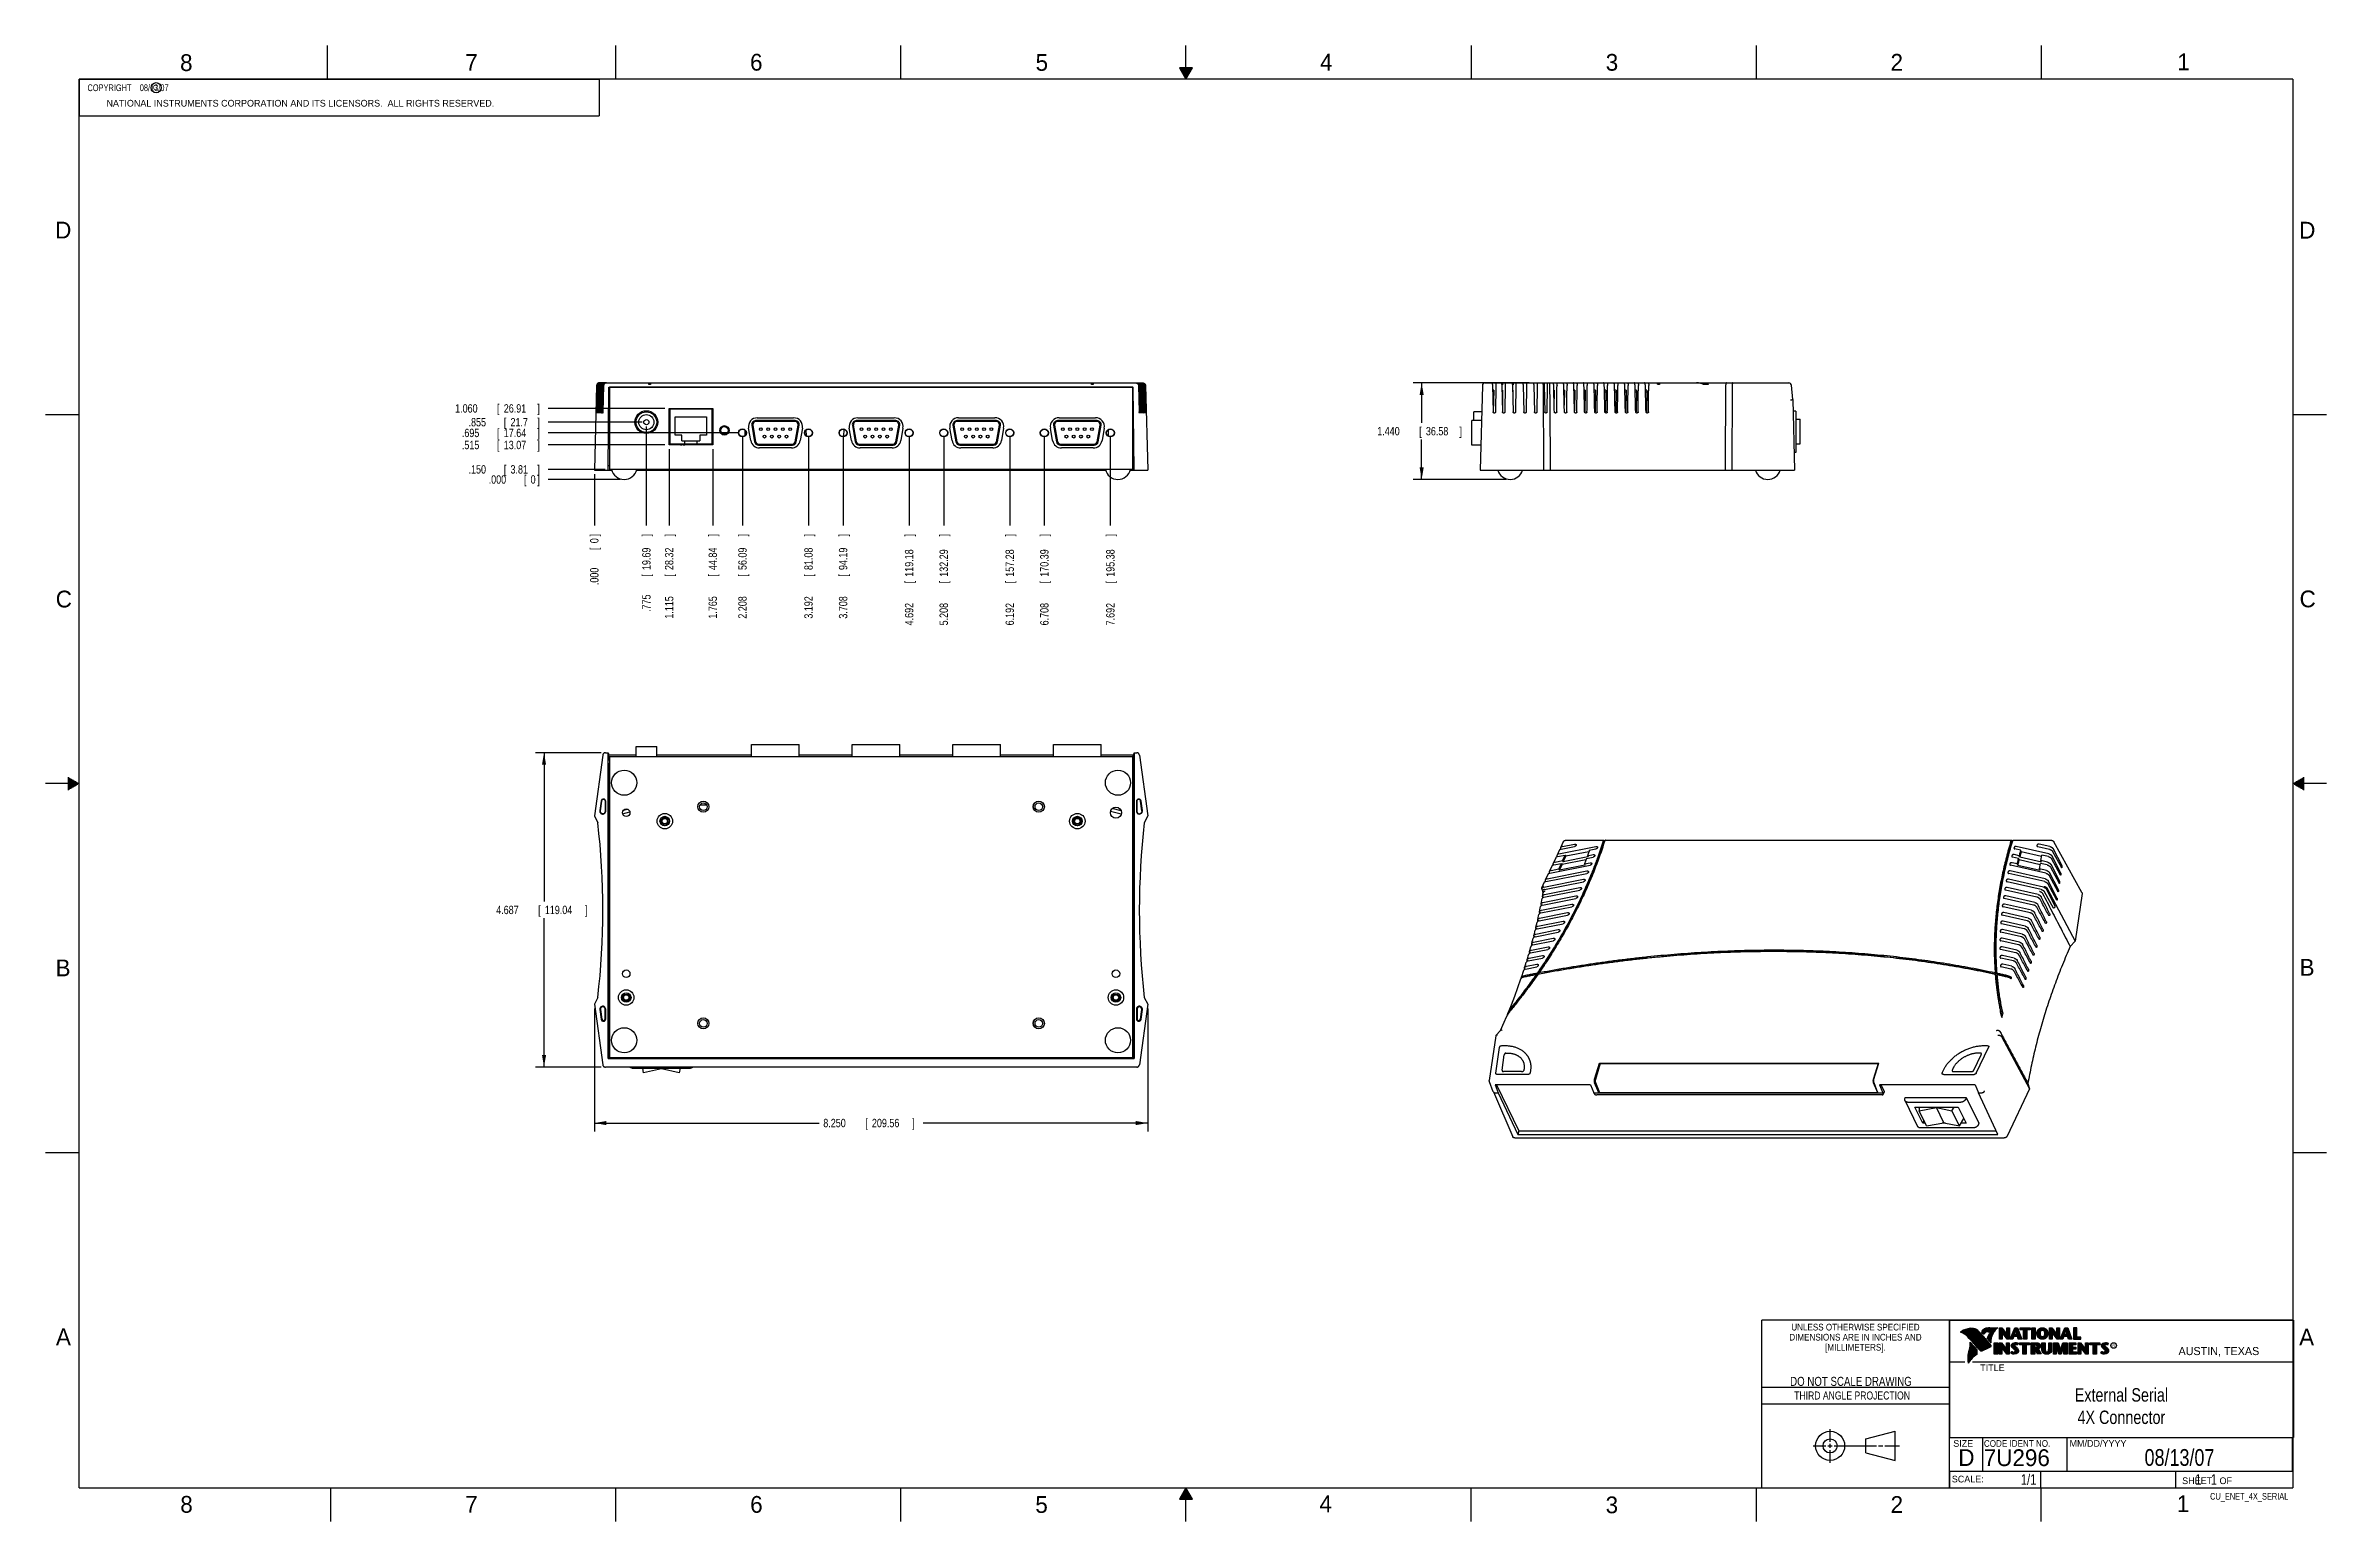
# Model space of a CAD drawing. Header units: inches. Extents: x 0 to 34, y 0 to 22.
import ezdxf
from ezdxf.enums import TextEntityAlignment as Align

# ---------------------------------------------------------------- set-up
doc = ezdxf.new("R2010")
doc.units = ezdxf.units.IN
doc.header["$LTSCALE"] = 1.87
doc.header["$MEASUREMENT"] = 0
doc.layers.get('0').update_dxf_attribs({"linetype": 'CONTINUOUS'})
doc.layers.add('DIMENSIONS', color=7, linetype='CONTINUOUS')
doc.styles.get("Standard").update_dxf_attribs({"font": 'txt', "width": 0.8})
doc.dimstyles.new('DIMSTYLE_1', dxfattribs={"dimtxt": 0.125, "dimasz": 0.18, "dimexe": 0.18, "dimexo": 0.0625, "dimgap": 0.09, "dimtad": 0, "dimtih": 1, "dimtoh": 1, "dimdec": 3, "dimzin": 4, "dimdsep": 46, "dimtxsty": 'STANDARD', "dimblk": '_FILLED', "dimblk1": '_FILLED', "dimblk2": '_FILLED', "dimcen": 0.09, "dimadec": 0, "dimazin": 0, "dimtp": 0.01, "dimtm": 0.01, "dimtfac": 1, "dimtdec": 3, "dimtofl": 0, "dimtmove": 0, "dimatfit": 3, "dimldrblk": '_FILLED', "dimfxl": 1, "dimtolj": 1, "dimtzin": 4, "dimarcsym": 0})
doc.dimstyles.new('DIMSTYLE_2', dxfattribs={"dimtxt": 0.125, "dimasz": 0.18, "dimexe": 0.18, "dimexo": 0.0625, "dimgap": 0.09, "dimtad": 0, "dimtih": 1, "dimtoh": 1, "dimdec": 3, "dimzin": 4, "dimdsep": 46, "dimtxsty": 'STANDARD', "dimblk": '_FILLED', "dimblk1": '_FILLED', "dimblk2": '_FILLED', "dimcen": 0.09, "dimadec": 0, "dimazin": 0, "dimtp": 0.01, "dimtm": 0.01, "dimtfac": 1, "dimtdec": 3, "dimtofl": 0, "dimtmove": 0, "dimatfit": 3, "dimldrblk": '_FILLED', "dimfxl": 1, "dimtolj": 1, "dimtzin": 4, "dimarcsym": 0})

msp = doc.modelspace()

# ---------------------------------------------------------------- texts
at = {"color": 2, "linetype": 'CONTINUOUS'}
for s, height, p in [('8', 0.25, (2.0046, 21.6213)), ('7', 0.25, (6.2556, 21.6243)), ('6', 0.25, (10.5012, 21.6272)), ('5', 0.25, (14.7577, 21.6247)), ('4', 0.25, (18.9977, 21.6277)), ('3', 0.25, (23.257, 21.6259)), ('2', 0.25, (27.5025, 21.6262)), ('1', 0.25, (31.7781, 21.6326)), ('NATIONAL INSTRUMENTS CORPORATION AND ITS LICENSORS.  ALL RIGHTS RESERVED.', 0.1, (0.9071, 21.0911)), ('c', 0.1, (1.599, 21.3388)), ('D', 0.25, (0.1424, 19.125)), ('D', 0.25, (33.5947, 19.1236)), ('C', 0.25, (0.1508, 13.6246)), ('C', 0.25, (33.6004, 13.6267)), ('B', 0.25, (0.1484, 8.1257)), ('B', 0.25, (33.6006, 8.1345)), ('A', 0.25, (0.1541, 2.6261)), ('A', 0.25, (33.5939, 2.6228)), ('R', 0.042, (30.8076, 2.5994)), ('AUSTIN, TEXAS', 0.12, (31.7957, 2.479)), ('TITLE', 0.1, (28.8397, 2.2397)), ('SIZE', 0.1, (28.4379, 1.1118)), ('MM/DD/YYYY', 0.1, (30.1721, 1.1121)), ('SCALE:', 0.1, (28.4164, 0.5806)), ('8', 0.25, (2.0074, 0.1291)), ('7', 0.25, (6.2553, 0.1287)), ('6', 0.25, (10.5033, 0.1284)), ('5', 0.25, (14.754, 0.1262)), ('4', 0.25, (18.9884, 0.1369)), ('3', 0.25, (23.2555, 0.121)), ('2', 0.25, (27.5035, 0.1263)), ('1', 0.25, (31.7706, 0.139)), ('SHEET   OF', 0.1, (31.8499, 0.5557))]:
    msp.add_text(s, height=height, dxfattribs=at).set_placement(p)
for s, height, width, p in [('DIMENSIONS ARE IN INCHES AND', 0.1, 0.9, (26.9799, 2.6959)), ('UNLESS OTHERWISE SPECIFIED', 0.1, 0.9, (26.9799, 2.8459)), ('[MILLIMETERS].', 0.1, 0.9, (26.9799, 2.5459)), ('THIRD ANGLE PROJECTION', 0.12, 0.8, (26.9296, 1.8168))]:
    msp.add_text(s, height=height, dxfattribs=dict(at, width=width)).set_placement(p, align=Align.CENTER)
at = {"color": 7, "linetype": 'CONTINUOUS', "width": 0.8}
for s, height, p in [('DO NOT SCALE DRAWING', 0.135, (26.9127, 2.0199)), ('08/13/07', 0.25, (31.81, 0.828))]:
    msp.add_text(s, height=height, dxfattribs=at).set_placement(p, align=Align.CENTER)
at = {"color": 7, "linetype": 'CONTINUOUS'}
for s, p in [('D  ', (28.5128, 0.8264)), ('7U296', (28.8928, 0.8245))]:
    msp.add_text(s, height=0.25, dxfattribs=at).set_placement(p)
at = {"color": 2, "linetype": 'CONTINUOUS', "width": 0.9}
msp.add_text('CODE IDENT NO.', height=0.1, dxfattribs=at).set_placement((28.8949, 1.1115))
at = {"color": 7, "linetype": 'CONTINUOUS', "width": 0.8}
msp.add_text('1/1', height=0.15625, dxfattribs=at).set_placement((29.677, 0.5469), align=Align.RIGHT)
at = {"color": 2, "linetype": 'CONTINUOUS', "width": 0.8}
msp.add_text('CU_ENET_4X_SERIAL', height=0.1, dxfattribs=at).set_placement((33.4328, 0.3236), align=Align.RIGHT)
at = {"color": 2, "linetype": 'CONTINUOUS', "insert": (0.5625, 21.4219), "char_height": 0.1, "width": 1.84, "attachment_point": 1}
msp.add_mtext('  COPYRIGHT    08/13/07', dxfattribs=at)
at = {"color": 7, "linetype": 'CONTINUOUS'}
for s, insert, char_height, width, attachment_point in [('External Serial\\P4X Connector', (30.9443, 1.9853), 0.2, 2.4, 2), ('     1   1', (31.8125, 0.7031), 0.15625, 1.25, 1)]:
    msp.add_mtext(s, dxfattribs=dict(at, insert=insert, char_height=char_height, width=width, attachment_point=attachment_point))

# ---------------------------------------------------------------- blocks, each defined once
blk = doc.blocks.new('_FILLED')
at = {"color": 0, "linetype": 'BYBLOCK'}
blk.add_solid([(0, 0), (-1, 0.17), (-1, -0.17)], dxfattribs=at)
blk = doc.blocks.new('*D0')
at = {"layer": 'DIMENSIONS', "color": 2, "linetype": 'CONTINUOUS'}
for p, q in [((8.18, 7.646), (8.18, 5.813)), ((16.43, 7.646), (16.43, 5.813)), ((8.18, 5.938), (11.53, 5.938)), ((16.43, 5.938), (13.08, 5.938))]:
    blk.add_line(p, q, dxfattribs=at)
at = {"layer": 'DIMENSIONS', "color": 2, "linetype": 'CONTINUOUS', "xscale": 0.18, "yscale": 0.18, "zscale": 0.18, "rotation": 180}
blk.add_blockref('_FILLED', (8.18, 5.938), dxfattribs=at)
at = {"layer": 'DIMENSIONS', "color": 2, "linetype": 'CONTINUOUS', "xscale": 0.18, "yscale": 0.18, "zscale": 0.18}
blk.add_blockref('_FILLED', (16.43, 5.938), dxfattribs=at)
at = {"layer": 'DIMENSIONS', "color": 2, "linetype": 'CONTINUOUS', "width": 0.8}
for s, p in [('8.250', (11.593, 5.876)), ('[', (12.218, 5.876)), ('209.56', (12.318, 5.876)), (']', (12.918, 5.876))]:
    blk.add_text(s, height=0.125, dxfattribs=at).set_placement(p)
blk = doc.blocks.new('*D1')
at = {"layer": 'DIMENSIONS', "color": 2, "linetype": 'CONTINUOUS'}
for p, q in [((8.283, 11.459), (7.305, 11.459)), ((7.43, 11.459), (7.43, 9.241)), ((7.43, 6.772), (7.43, 8.991)), ((8.282, 6.772), (7.305, 6.772))]:
    blk.add_line(p, q, dxfattribs=at)
at = {"layer": 'DIMENSIONS', "color": 2, "linetype": 'CONTINUOUS', "xscale": 0.18, "yscale": 0.18, "zscale": 0.18}
for p, rotation in [((7.43, 11.459), 90), ((7.43, 6.772), 270)]:
    blk.add_blockref('_FILLED', p, dxfattribs=dict(at, rotation=rotation))
at = {"layer": 'DIMENSIONS', "color": 2, "linetype": 'CONTINUOUS', "width": 0.8}
for s, p in [('[', (7.342, 9.053)), (']', (8.042, 9.053)), ('4.687', (6.717, 9.053)), ('119.04', (7.442, 9.053))]:
    blk.add_text(s, height=0.125, dxfattribs=at).set_placement(p)
blk = doc.blocks.new('*D2')
at = {"layer": 'DIMENSIONS', "color": 2, "linetype": 'CONTINUOUS'}
for p, q in [((22.117, 16.972), (20.388, 16.972)), ((20.513, 16.972), (20.513, 16.377)), ((20.513, 15.532), (20.513, 16.127)), ((21.771, 15.532), (20.388, 15.532))]:
    blk.add_line(p, q, dxfattribs=at)
at = {"layer": 'DIMENSIONS', "color": 2, "linetype": 'CONTINUOUS', "xscale": 0.18, "yscale": 0.18, "zscale": 0.18}
for p, rotation in [((20.513, 16.972), 90), ((20.513, 15.532), 270)]:
    blk.add_blockref('_FILLED', p, dxfattribs=dict(at, rotation=rotation))
at = {"layer": 'DIMENSIONS', "color": 2, "linetype": 'CONTINUOUS', "width": 0.8}
for s, p in [('[', (20.476, 16.19)), (']', (21.076, 16.19)), ('1.440', (19.851, 16.19)), ('36.58', (20.576, 16.19))]:
    blk.add_text(s, height=0.125, dxfattribs=at).set_placement(p)
blk = doc.blocks.new('*D3')
at = {"layer": 'DIMENSIONS', "color": 2, "linetype": 'CONTINUOUS'}
blk.add_line((8.955, 16.324), (8.955, 14.845), dxfattribs=at)
at = {"layer": 'DIMENSIONS', "color": 2, "linetype": 'CONTINUOUS', "width": 0.8}
for s, p in [(']', (9.018, 14.682)), ('19.69', (9.018, 14.182)), ('[', (9.018, 14.082)), ('.775', (9.018, 13.557))]:
    blk.add_text(s, height=0.125, rotation=90, dxfattribs=at).set_placement(p)
blk = doc.blocks.new('*D4')
at = {"layer": 'DIMENSIONS', "color": 2, "linetype": 'CONTINUOUS'}
blk.add_line((8.18, 15.61), (8.18, 14.845), dxfattribs=at)
at = {"layer": 'DIMENSIONS', "color": 2, "linetype": 'CONTINUOUS', "width": 0.8}
for s, p in [(']', (8.242, 14.682)), ('0', (8.242, 14.582)), ('[', (8.242, 14.482)), ('.000', (8.242, 13.957))]:
    blk.add_text(s, height=0.125, rotation=90, dxfattribs=at).set_placement(p)
blk = doc.blocks.new('*D5')
at = {"layer": 'DIMENSIONS', "color": 2, "linetype": 'CONTINUOUS'}
blk.add_line((9.295, 15.984), (9.295, 14.845), dxfattribs=at)
at = {"layer": 'DIMENSIONS', "color": 2, "linetype": 'CONTINUOUS', "width": 0.8}
for s, p in [(']', (9.358, 14.682)), ('28.32', (9.358, 14.182)), ('[', (9.358, 14.082)), ('1.115', (9.358, 13.457))]:
    blk.add_text(s, height=0.125, rotation=90, dxfattribs=at).set_placement(p)
blk = doc.blocks.new('*D6')
at = {"layer": 'DIMENSIONS', "color": 2, "linetype": 'CONTINUOUS'}
blk.add_line((9.945, 15.984), (9.945, 14.845), dxfattribs=at)
at = {"layer": 'DIMENSIONS', "color": 2, "linetype": 'CONTINUOUS', "width": 0.8}
for s, p in [(']', (10.008, 14.682)), ('44.84', (10.008, 14.182)), ('[', (10.008, 14.082)), ('1.765', (10.008, 13.457))]:
    blk.add_text(s, height=0.125, rotation=90, dxfattribs=at).set_placement(p)
blk = doc.blocks.new('*D7')
at = {"layer": 'DIMENSIONS', "color": 2, "linetype": 'CONTINUOUS'}
blk.add_line((10.388, 16.164), (10.388, 14.845), dxfattribs=at)
at = {"layer": 'DIMENSIONS', "color": 2, "linetype": 'CONTINUOUS', "width": 0.8}
for s, p in [(']', (10.451, 14.682)), ('56.09', (10.451, 14.182)), ('[', (10.451, 14.082)), ('2.208', (10.451, 13.457))]:
    blk.add_text(s, height=0.125, rotation=90, dxfattribs=at).set_placement(p)
blk = doc.blocks.new('*D8')
at = {"layer": 'DIMENSIONS', "color": 2, "linetype": 'CONTINUOUS'}
blk.add_line((11.372, 16.164), (11.372, 14.845), dxfattribs=at)
at = {"layer": 'DIMENSIONS', "color": 2, "linetype": 'CONTINUOUS', "width": 0.8}
for s, p in [(']', (11.435, 14.682)), ('81.08', (11.435, 14.182)), ('[', (11.435, 14.082)), ('3.192', (11.435, 13.457))]:
    blk.add_text(s, height=0.125, rotation=90, dxfattribs=at).set_placement(p)
blk = doc.blocks.new('*D9')
at = {"layer": 'DIMENSIONS', "color": 2, "linetype": 'CONTINUOUS'}
blk.add_line((11.888, 16.164), (11.888, 14.845), dxfattribs=at)
at = {"layer": 'DIMENSIONS', "color": 2, "linetype": 'CONTINUOUS', "width": 0.8}
for s, p in [(']', (11.951, 14.682)), ('94.19', (11.951, 14.182)), ('[', (11.951, 14.082)), ('3.708', (11.951, 13.457))]:
    blk.add_text(s, height=0.125, rotation=90, dxfattribs=at).set_placement(p)
blk = doc.blocks.new('*D10')
at = {"layer": 'DIMENSIONS', "color": 2, "linetype": 'CONTINUOUS'}
blk.add_line((12.872, 16.164), (12.872, 14.845), dxfattribs=at)
at = {"layer": 'DIMENSIONS', "color": 2, "linetype": 'CONTINUOUS', "width": 0.8}
for s, p in [(']', (12.935, 14.682)), ('119.18', (12.935, 14.082)), ('[', (12.935, 13.982)), ('4.692', (12.935, 13.357))]:
    blk.add_text(s, height=0.125, rotation=90, dxfattribs=at).set_placement(p)
blk = doc.blocks.new('*D11')
at = {"layer": 'DIMENSIONS', "color": 2, "linetype": 'CONTINUOUS'}
blk.add_line((13.388, 16.165), (13.388, 14.845), dxfattribs=at)
at = {"layer": 'DIMENSIONS', "color": 2, "linetype": 'CONTINUOUS', "width": 0.8}
for s, p in [(']', (13.451, 14.682)), ('132.29', (13.451, 14.082)), ('[', (13.451, 13.982)), ('5.208', (13.451, 13.357))]:
    blk.add_text(s, height=0.125, rotation=90, dxfattribs=at).set_placement(p)
blk = doc.blocks.new('*D12')
at = {"layer": 'DIMENSIONS', "color": 2, "linetype": 'CONTINUOUS'}
blk.add_line((14.372, 16.165), (14.372, 14.845), dxfattribs=at)
at = {"layer": 'DIMENSIONS', "color": 2, "linetype": 'CONTINUOUS', "width": 0.8}
for s, p in [(']', (14.435, 14.682)), ('157.28', (14.435, 14.082)), ('[', (14.435, 13.982)), ('6.192', (14.435, 13.357))]:
    blk.add_text(s, height=0.125, rotation=90, dxfattribs=at).set_placement(p)
blk = doc.blocks.new('*D13')
at = {"layer": 'DIMENSIONS', "color": 2, "linetype": 'CONTINUOUS'}
blk.add_line((14.888, 16.165), (14.888, 14.845), dxfattribs=at)
at = {"layer": 'DIMENSIONS', "color": 2, "linetype": 'CONTINUOUS', "width": 0.8}
for s, p in [(']', (14.951, 14.682)), ('170.39', (14.951, 14.082)), ('[', (14.951, 13.982)), ('6.708', (14.951, 13.357))]:
    blk.add_text(s, height=0.125, rotation=90, dxfattribs=at).set_placement(p)
blk = doc.blocks.new('*D14')
at = {"layer": 'DIMENSIONS', "color": 2, "linetype": 'CONTINUOUS'}
blk.add_line((15.872, 16.165), (15.872, 14.845), dxfattribs=at)
at = {"layer": 'DIMENSIONS', "color": 2, "linetype": 'CONTINUOUS', "width": 0.8}
for s, p in [(']', (15.935, 14.682)), ('195.38', (15.935, 14.082)), ('[', (15.935, 13.982)), ('7.692', (15.935, 13.357))]:
    blk.add_text(s, height=0.125, rotation=90, dxfattribs=at).set_placement(p)
blk = doc.blocks.new('*D15')
at = {"layer": 'DIMENSIONS', "color": 2, "linetype": 'CONTINUOUS'}
blk.add_line((8.893, 16.387), (7.492, 16.387), dxfattribs=at)
at = {"layer": 'DIMENSIONS', "color": 2, "linetype": 'CONTINUOUS', "width": 0.8}
for s, p in [('.855', (6.305, 16.324)), ('[', (6.83, 16.324)), ('21.7', (6.93, 16.324)), (']', (7.33, 16.324))]:
    blk.add_text(s, height=0.125, dxfattribs=at).set_placement(p)
blk = doc.blocks.new('*D16')
at = {"layer": 'DIMENSIONS', "color": 2, "linetype": 'CONTINUOUS'}
blk.add_line((8.563, 15.532), (7.492, 15.532), dxfattribs=at)
at = {"layer": 'DIMENSIONS', "color": 2, "linetype": 'CONTINUOUS', "width": 0.8}
for s, p in [('.000', (6.605, 15.47)), ('[', (7.13, 15.47)), ('0', (7.23, 15.47)), (']', (7.33, 15.47))]:
    blk.add_text(s, height=0.125, dxfattribs=at).set_placement(p)
blk = doc.blocks.new('*D17')
at = {"layer": 'DIMENSIONS', "color": 2, "linetype": 'CONTINUOUS'}
blk.add_line((9.233, 16.047), (7.492, 16.047), dxfattribs=at)
at = {"layer": 'DIMENSIONS', "color": 2, "linetype": 'CONTINUOUS', "width": 0.8}
for s, p in [('.515', (6.205, 15.984)), ('[', (6.73, 15.984)), ('13.07', (6.83, 15.984)), (']', (7.33, 15.984))]:
    blk.add_text(s, height=0.125, dxfattribs=at).set_placement(p)
blk = doc.blocks.new('*D18')
at = {"layer": 'DIMENSIONS', "color": 2, "linetype": 'CONTINUOUS'}
blk.add_line((10.326, 16.227), (7.492, 16.227), dxfattribs=at)
at = {"layer": 'DIMENSIONS', "color": 2, "linetype": 'CONTINUOUS', "width": 0.8}
for s, p in [('.695', (6.205, 16.164)), ('[', (6.73, 16.164)), ('17.64', (6.83, 16.164)), (']', (7.33, 16.164))]:
    blk.add_text(s, height=0.125, dxfattribs=at).set_placement(p)
blk = doc.blocks.new('*D19')
at = {"layer": 'DIMENSIONS', "color": 2, "linetype": 'CONTINUOUS'}
blk.add_line((9.233, 16.592), (7.492, 16.592), dxfattribs=at)
at = {"layer": 'DIMENSIONS', "color": 2, "linetype": 'CONTINUOUS', "width": 0.8}
for s, p in [('[', (6.73, 16.529)), (']', (7.33, 16.529)), ('1.060', (6.105, 16.529)), ('26.91', (6.83, 16.529))]:
    blk.add_text(s, height=0.125, dxfattribs=at).set_placement(p)
blk = doc.blocks.new('*D20')
at = {"layer": 'DIMENSIONS', "color": 2, "linetype": 'CONTINUOUS'}
blk.add_line((8.343, 15.682), (7.492, 15.682), dxfattribs=at)
at = {"layer": 'DIMENSIONS', "color": 2, "linetype": 'CONTINUOUS', "width": 0.8}
for s, p in [('.150', (6.305, 15.62)), ('[', (6.83, 15.62)), ('3.81', (6.93, 15.62)), (']', (7.33, 15.62))]:
    blk.add_text(s, height=0.125, dxfattribs=at).set_placement(p)

# ---------------------------------------------------------------- dimensions: what is measured, and where the dimension line sits
at = {"layer": 'DIMENSIONS', "color": 2, "linetype": 'CONTINUOUS'}
for feature_location, offset, dtype, origin, picture, middle in [((9.2325127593, 16.5917068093), (-1.7400350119, 0), 0, (9.2950127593, 15.5322068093), '*D19', (6.7674777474, 16.5917068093)), ((8.8926702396, 16.3867068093), (-1.4001924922, 0), 0, (8.6251702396, 15.5322068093), '*D15', (6.8674777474, 16.3867068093)), ((8.9552, 16.3242), (0, -1.4795), 1, (8.18, 15.6722), '*D3', (8.9552, 14.1697)), ((10.3257, 16.2268), (-2.8332, 0), 0, (10.3882, 15.5322), '*D18', (6.8175, 16.2268)), ((9.2325127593, 16.0467068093), (-1.7400350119, 0), 0, (9.2950127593, 15.5322068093), '*D17', (6.8174777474, 16.0467068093)), ((13.3882, 16.1647), (0, -1.32), 1, (8.18, 16.2272), '*D11', (13.3882, 14.0697)), ((14.3722, 16.1647), (0, -1.32), 1, (8.18, 16.2272), '*D12', (14.3722, 14.0697)), ((14.8882, 16.1647), (0, -1.32), 1, (8.18, 16.2272), '*D13', (14.8882, 14.0697)), ((15.8722, 16.1647), (0, -1.32), 1, (8.18, 16.2272), '*D14', (15.8722, 14.0697)), ((10.3882, 16.1643), (0, -1.3196), 1, (8.18, 16.2268), '*D7', (10.3882, 14.1197)), ((11.3722, 16.1643), (0, -1.3196), 1, (8.18, 16.2268), '*D8', (11.3722, 14.1197)), ((11.8882, 16.1643), (0, -1.3196), 1, (8.18, 16.2268), '*D9', (11.8882, 14.1197)), ((12.8722, 16.1643), (0, -1.3196), 1, (8.18, 16.2268), '*D10', (12.8722, 14.0697)), ((9.295, 15.9842), (0, -1.1395), 1, (8.18, 16.0467), '*D5', (9.295, 14.1197)), ((9.9453, 15.9842), (0, -1.1395), 1, (8.18, 16.0467), '*D6', (9.9453, 14.1197)), ((8.3427, 15.6822), (-0.8502, 0), 0, (8.4052, 15.5322), '*D20', (6.8675, 15.6822)), ((8.1799777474, 15.6097068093), (0, -0.765), 1, (8.1799777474, 15.6722068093), '*D4', (8.1799777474, 14.3697068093)), ((8.5626702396, 15.5322068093), (-1.0701924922, 0), 0, (8.6251702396, 15.5322068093), '*D16', (7.0174777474, 15.5322068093))]:
    dim = msp.add_ordinate_dim(feature_location=feature_location, offset=offset, dtype=dtype, origin=origin, dimstyle='DIMSTYLE_2', dxfattribs=at)
    dim.commit()
    dim.dimension.update_dxf_attribs({"geometry": picture, "text_midpoint": middle})
for base, p1, p2, angle, picture, middle in [((20.5131, 15.5322), (22.1169, 16.9722), (21.7706, 15.5322), 270, '*D2', (20.5131, 16.2522)), ((7.43, 11.4589), (8.2819, 6.7723), (8.2828, 11.4589), 90, '*D1', (7.43, 9.1156))]:
    dim = msp.add_linear_dim(base=base, p1=p1, p2=p2, angle=angle, dimstyle='DIMSTYLE_1', dxfattribs=at)
    dim.commit()
    dim.dimension.update_dxf_attribs({"geometry": picture, "text_midpoint": middle, "dimtype": 160})
dim = msp.add_linear_dim(base=(16.4304, 5.9381), p1=(8.18, 7.6456), p2=(16.4304, 7.6456), dimstyle='DIMSTYLE_1', dxfattribs=at)
dim.commit()
dim.dimension.update_dxf_attribs({"geometry": '*D0', "text_midpoint": (12.3052, 5.9381), "dimtype": 160})

# ---------------------------------------------------------------- linework, layer by layer
at = {"color": 2, "linetype": 'CONTINUOUS'}
for p, q in [((4.2, 21.5), (4.2, 22)), ((8.5, 21.5), (8.5, 22)), ((12.75, 21.5), (12.75, 22)), ((17, 21.5), (17, 22)), ((21.25, 22), (21.25, 21.5)), ((25.5, 22), (25.5, 21.5)), ((29.75, 22), (29.75, 21.5)), ((0.5, 21.5), (8.25, 21.5)), ((0.5, 21.5), (0.5, 20.9531)), ((8.25, 21.5), (8.25, 20.9531)), ((16.902, 21.6697), (17, 21.5)), ((17.098, 21.6697), (16.902, 21.6697)), ((16.9076, 21.66), (17.0924, 21.66)), ((16.9134, 21.65), (17.0866, 21.65)), ((16.9192, 21.64), (17.0808, 21.64)), ((16.925, 21.63), (17.0751, 21.63)), ((16.9307, 21.62), (17.0693, 21.62)), ((16.9365, 21.61), (17.0635, 21.61)), ((16.9423, 21.6), (17.0578, 21.6)), ((16.9481, 21.59), (17.052, 21.59)), ((16.9538, 21.58), (17.0462, 21.58)), ((16.9596, 21.57), (17.0404, 21.57)), ((16.9654, 21.56), (17.0347, 21.56)), ((16.9712, 21.55), (17.0289, 21.55)), ((16.9769, 21.54), (17.0231, 21.54)), ((16.9827, 21.53), (17.0173, 21.53)), ((16.9885, 21.52), (17.0116, 21.52)), ((16.9942, 21.51), (17.0058, 21.51)), ((17, 21.5), (17.098, 21.6697)), ((0.5, 20.9531), (8.25, 20.9531)), ((0, 16.5), (0.5, 16.5)), ((33.5, 16.5), (34, 16.5)), ((0.5, 11), (0, 11)), ((0.3303, 11.09), (0.3441, 11.09)), ((0.3303, 11.08), (0.3614, 11.08)), ((0.3303, 11.07), (0.3788, 11.07)), ((0.3303, 11.06), (0.3961, 11.06)), ((0.3303, 11.05), (0.4134, 11.05)), ((0.3303, 11.04), (0.4307, 11.04)), ((0.3303, 11.03), (0.448, 11.03)), ((0.3303, 11.02), (0.4654, 11.02)), ((0.3303, 11.01), (0.4827, 11.01)), ((0.3303, 10.99), (0.4827, 10.99)), ((0.3303, 10.98), (0.4654, 10.98)), ((0.3303, 10.97), (0.448, 10.97)), ((0.3303, 10.96), (0.4307, 10.96)), ((0.3303, 10.95), (0.4134, 10.95)), ((0.3303, 10.94), (0.3961, 10.94)), ((0.3303, 10.93), (0.3788, 10.93)), ((0.3303, 10.92), (0.3614, 10.92)), ((0.3303, 10.91), (0.3441, 10.91)), ((34, 11), (33.5, 11)), ((33.5173, 11.01), (33.6697, 11.01)), ((33.5173, 10.99), (33.6697, 10.99)), ((33.5347, 11.02), (33.6697, 11.02)), ((33.5347, 10.98), (33.6697, 10.98)), ((33.552, 11.03), (33.6697, 11.03)), ((33.552, 10.97), (33.6697, 10.97)), ((33.5693, 11.04), (33.6697, 11.04)), ((33.5693, 10.96), (33.6697, 10.96)), ((33.5866, 11.05), (33.6697, 11.05)), ((33.5866, 10.95), (33.6697, 10.95)), ((33.6039, 11.06), (33.6697, 11.06)), ((33.6039, 10.94), (33.6697, 10.94)), ((33.6213, 11.07), (33.6697, 11.07)), ((33.6213, 10.93), (33.6697, 10.93)), ((33.6386, 11.08), (33.6697, 11.08)), ((33.6386, 10.92), (33.6697, 10.92)), ((33.6559, 11.09), (33.6697, 11.09)), ((33.6559, 10.91), (33.6697, 10.91)), ((0, 5.5), (0.5, 5.5)), ((33.5, 5.5), (34, 5.5)), ((28.3793, 3.0003), (33.5093, 3.0003)), ((28.3793, 3.0003), (28.3793, 1.2503)), ((28.556, 2.8217), (28.556, 2.8246)), ((28.5629, 2.8193), (28.5629, 2.8291)), ((28.5698, 2.8166), (28.5698, 2.8333)), ((28.5766, 2.8137), (28.5766, 2.8374)), ((28.5835, 2.8105), (28.5835, 2.8412)), ((28.5904, 2.8071), (28.5904, 2.8449)), ((28.5972, 2.8034), (28.5972, 2.8479)), ((28.6041, 2.7994), (28.6041, 2.8508)), ((28.6109, 2.7952), (28.6109, 2.8535)), ((28.6178, 2.7906), (28.6178, 2.856)), ((28.6247, 2.7856), (28.6247, 2.8584)), ((28.6315, 2.7803), (28.6315, 2.8606)), ((28.6384, 2.7747), (28.6384, 2.8626)), ((28.6453, 2.7685), (28.6453, 2.8645)), ((28.6521, 2.762), (28.6521, 2.8662)), ((28.659, 2.7548), (28.659, 2.8679)), ((28.6659, 2.7474), (28.6659, 2.8695)), ((28.6727, 2.7398), (28.6727, 2.8708)), ((28.6796, 2.7323), (28.6796, 2.8719)), ((28.6865, 2.7247), (28.6865, 2.8727)), ((28.6933, 2.717), (28.6933, 2.8732)), ((28.7002, 2.7092), (28.7002, 2.8734)), ((28.707, 2.7014), (28.707, 2.8733)), ((28.7139, 2.6936), (28.7139, 2.873)), ((28.7208, 2.6856), (28.7208, 2.8724)), ((28.7276, 2.6776), (28.7276, 2.8716)), ((28.7345, 2.6696), (28.7345, 2.8704)), ((28.7414, 2.6615), (28.7414, 2.869)), ((28.7482, 2.6533), (28.7482, 2.8677)), ((28.7551, 2.6452), (28.7551, 2.8659)), ((28.762, 2.6372), (28.762, 2.8638)), ((28.7688, 2.6293), (28.7688, 2.8611)), ((28.7757, 2.6214), (28.7757, 2.858)), ((28.7826, 2.6137), (28.7826, 2.8543)), ((28.7894, 2.606), (28.7894, 2.8501)), ((28.7963, 2.5985), (28.7963, 2.8451)), ((28.8031, 2.591), (28.8031, 2.8394)), ((28.81, 2.5836), (28.81, 2.8328)), ((28.8169, 2.5762), (28.8169, 2.8253)), ((28.8237, 2.569), (28.8237, 2.8181)), ((28.8306, 2.5618), (28.8306, 2.8109)), ((28.8375, 2.5556), (28.8375, 2.8037)), ((28.8443, 2.5505), (28.8443, 2.7965)), ((28.8512, 2.5472), (28.8512, 2.7893)), ((28.8581, 2.5466), (28.8581, 2.782)), ((28.8865, 2.792), (28.8631, 2.8194)), ((28.8649, 2.5483), (28.8649, 2.7748)), ((28.8878, 2.7979), (28.8682, 2.8209)), ((28.8718, 2.8167), (28.8718, 2.8343)), ((28.8718, 2.5513), (28.8718, 2.7675)), ((28.8786, 2.8086), (28.8786, 2.8464)), ((28.8786, 2.5541), (28.8786, 2.7602)), ((28.8855, 2.8005), (28.8855, 2.854)), ((28.8855, 2.557), (28.8855, 2.7523)), ((28.8924, 2.8003), (28.8924, 2.8594)), ((28.8924, 2.5599), (28.8924, 2.744)), ((28.8992, 2.8044), (28.8992, 2.8634)), ((28.8992, 2.5628), (28.8992, 2.7357)), ((28.9061, 2.8094), (28.9061, 2.8668)), ((28.9061, 2.5659), (28.9061, 2.7274)), ((28.913, 2.8153), (28.913, 2.8696)), ((28.9198, 2.8223), (28.9198, 2.8719)), ((28.9267, 2.8275), (28.9267, 2.8737)), ((28.9336, 2.8311), (28.9336, 2.875)), ((28.9404, 2.8335), (28.9404, 2.8759)), ((28.962, 2.7048), (28.9438, 2.7257)), ((28.9473, 2.834), (28.9473, 2.8769)), ((28.9657, 2.7079), (28.9496, 2.7264)), ((28.9542, 2.8327), (28.9542, 2.8778)), ((28.9542, 2.7212), (28.9542, 2.7362)), ((28.961, 2.8306), (28.961, 2.8785)), ((28.961, 2.7133), (28.961, 2.7519)), ((28.9679, 2.8292), (28.9679, 2.8791)), ((28.9679, 2.7053), (28.9679, 2.7699)), ((28.9747, 2.8285), (28.9747, 2.8796)), ((28.9747, 2.697), (28.9747, 2.7823)), ((28.9816, 2.828), (28.9816, 2.88)), ((28.9816, 2.689), (28.9816, 2.7889)), ((28.9844, 2.885), (29.1009, 2.8868)), ((28.9845, 2.8802), (29.0882, 2.8817)), ((28.9885, 2.8278), (28.9885, 2.8802)), ((28.9885, 2.6813), (28.9885, 2.7921)), ((28.9953, 2.8276), (28.9953, 2.8803)), ((28.9953, 2.6998), (28.9953, 2.7939)), ((29.0022, 2.8263), (29.0022, 2.8804)), ((29.0022, 2.7448), (29.0022, 2.795)), ((29.0091, 2.822), (29.0091, 2.8805)), ((29.0091, 2.7642), (29.0091, 2.7954)), ((29.0159, 2.7805), (29.0159, 2.8806)), ((29.0228, 2.7947), (29.0228, 2.8807)), ((29.0297, 2.8073), (29.0297, 2.8808)), ((29.0365, 2.8188), (29.0365, 2.881)), ((29.0434, 2.8293), (29.0434, 2.8811)), ((29.0502, 2.8389), (29.0502, 2.8812)), ((29.0571, 2.8479), (29.0571, 2.8813)), ((29.064, 2.8562), (29.064, 2.8814)), ((29.0708, 2.8641), (29.0708, 2.8815)), ((29.0777, 2.8714), (29.0777, 2.8816)), ((29.1256, 2.8852), (29.1624, 2.8852)), ((29.1256, 2.7166), (29.1256, 2.8852)), ((29.1305, 2.8804), (29.16, 2.8804)), ((29.1305, 2.7215), (29.1305, 2.8804)), ((29.1604, 2.7215), (29.1305, 2.7215)), ((29.1395, 2.7215), (29.1395, 2.8804)), ((29.1462, 2.7215), (29.1462, 2.8804)), ((29.1529, 2.7215), (29.1529, 2.8804)), ((29.1604, 2.8299), (29.1596, 2.8804)), ((29.16, 2.8804), (29.2402, 2.7746)), ((29.2438, 2.7215), (29.1604, 2.8299)), ((29.1604, 2.8299), (29.1604, 2.7215)), ((29.1624, 2.8852), (29.2354, 2.7891)), ((29.2414, 2.7166), (29.1653, 2.8156)), ((29.1653, 2.8156), (29.1653, 2.7166)), ((29.1663, 2.8222), (29.1663, 2.872)), ((29.173, 2.8135), (29.173, 2.8632)), ((29.1798, 2.8048), (29.1798, 2.8543)), ((29.1865, 2.7961), (29.1865, 2.8455)), ((29.1932, 2.7873), (29.1932, 2.8367)), ((29.1999, 2.7786), (29.1999, 2.8278)), ((29.2066, 2.7699), (29.2066, 2.819)), ((29.2133, 2.7612), (29.2133, 2.8101)), ((29.22, 2.7525), (29.22, 2.8013)), ((29.2267, 2.7437), (29.2267, 2.7924)), ((29.2334, 2.735), (29.2334, 2.7836)), ((29.2354, 2.8852), (29.2754, 2.8852)), ((29.2354, 2.7891), (29.2354, 2.8852)), ((29.2402, 2.8804), (29.2705, 2.8804)), ((29.2402, 2.7746), (29.2402, 2.8804)), ((29.2402, 2.7263), (29.2402, 2.7746)), ((29.2705, 2.7215), (29.2438, 2.7215)), ((29.2469, 2.7215), (29.2469, 2.8804)), ((29.2536, 2.7215), (29.2536, 2.8804)), ((29.2603, 2.7215), (29.2603, 2.8804)), ((29.267, 2.7215), (29.267, 2.8804)), ((29.2705, 2.8804), (29.2705, 2.7215)), ((29.2754, 2.8852), (29.2754, 2.7166)), ((29.2853, 2.7167), (29.3541, 2.8851)), ((29.2926, 2.7216), (29.3574, 2.8802)), ((29.3219, 2.7216), (29.2926, 2.7216)), ((29.3006, 2.7216), (29.3006, 2.7411)), ((29.3073, 2.7216), (29.3073, 2.7575)), ((29.314, 2.7216), (29.314, 2.774)), ((29.3207, 2.7216), (29.3207, 2.7904)), ((29.3381, 2.7618), (29.3219, 2.7216)), ((29.3414, 2.7569), (29.3252, 2.7167)), ((29.3274, 2.7353), (29.3274, 2.8068)), ((29.3341, 2.752), (29.3341, 2.8232)), ((29.3968, 2.7618), (29.3381, 2.7618)), ((29.3408, 2.7618), (29.3408, 2.8396)), ((29.3933, 2.7569), (29.3414, 2.7569)), ((29.3434, 2.7787), (29.365, 2.8486)), ((29.3918, 2.7787), (29.3434, 2.7787)), ((29.3475, 2.7921), (29.3475, 2.8561)), ((29.3475, 2.7618), (29.3475, 2.7787)), ((29.35, 2.7836), (29.3686, 2.8438)), ((29.3854, 2.7836), (29.35, 2.7836)), ((29.3541, 2.8851), (29.3967, 2.8851)), ((29.3543, 2.8139), (29.3543, 2.8725)), ((29.3543, 2.7618), (29.3543, 2.7787)), ((29.3574, 2.8802), (29.3933, 2.8802)), ((29.361, 2.8356), (29.361, 2.8802)), ((29.361, 2.7618), (29.361, 2.7787)), ((29.365, 2.8486), (29.3728, 2.8486)), ((29.3677, 2.8486), (29.3677, 2.8802)), ((29.3677, 2.7618), (29.3677, 2.7787)), ((29.3686, 2.8438), (29.3691, 2.8438)), ((29.3691, 2.8438), (29.3854, 2.7836)), ((29.3728, 2.8486), (29.3918, 2.7787)), ((29.3744, 2.8428), (29.3744, 2.8802)), ((29.3744, 2.7618), (29.3744, 2.7787)), ((29.3811, 2.8181), (29.3811, 2.8802)), ((29.3811, 2.7618), (29.3811, 2.7787)), ((29.3878, 2.7935), (29.3878, 2.8802)), ((29.3878, 2.7618), (29.3878, 2.7787)), ((29.3933, 2.8802), (29.4535, 2.7216)), ((29.4068, 2.7167), (29.3933, 2.7569)), ((29.3945, 2.7618), (29.3945, 2.877)), ((29.3967, 2.8851), (29.4606, 2.7167)), ((29.4103, 2.7216), (29.3968, 2.7618)), ((29.4012, 2.7485), (29.4012, 2.8593)), ((29.4079, 2.7286), (29.4079, 2.8416)), ((29.4535, 2.7216), (29.4103, 2.7216)), ((29.4147, 2.7216), (29.4147, 2.8239)), ((29.4214, 2.7216), (29.4214, 2.8063)), ((29.4281, 2.7216), (29.4281, 2.7886)), ((29.4348, 2.7216), (29.4348, 2.7709)), ((29.4357, 2.8851), (29.584, 2.8851)), ((29.4357, 2.8537), (29.4357, 2.8851)), ((29.4843, 2.8537), (29.4357, 2.8537)), ((29.4406, 2.8802), (29.5791, 2.8802)), ((29.4406, 2.8586), (29.4406, 2.8802)), ((29.4892, 2.8586), (29.4406, 2.8586)), ((29.4415, 2.7216), (29.4415, 2.7532)), ((29.4482, 2.8586), (29.4482, 2.8802)), ((29.4482, 2.7216), (29.4482, 2.7355)), ((29.4549, 2.8586), (29.4549, 2.8802)), ((29.4616, 2.8586), (29.4616, 2.8802)), ((29.4684, 2.8586), (29.4684, 2.8802)), ((29.4751, 2.8586), (29.4751, 2.8802)), ((29.4818, 2.8586), (29.4818, 2.8802)), ((29.4843, 2.7167), (29.4843, 2.8537)), ((29.4892, 2.8586), (29.4885, 2.8802)), ((29.4892, 2.7216), (29.4892, 2.8586)), ((29.5305, 2.7216), (29.4892, 2.7216)), ((29.4952, 2.7216), (29.4952, 2.8802)), ((29.5019, 2.7216), (29.5019, 2.8802)), ((29.5086, 2.7216), (29.5086, 2.8802)), ((29.5153, 2.7216), (29.5153, 2.8802)), ((29.522, 2.7216), (29.522, 2.8802)), ((29.5305, 2.8586), (29.5288, 2.8802)), ((29.5791, 2.8586), (29.5305, 2.8586)), ((29.5305, 2.8586), (29.5305, 2.7216)), ((29.584, 2.8537), (29.5354, 2.8537)), ((29.5354, 2.8537), (29.5354, 2.7167)), ((29.5355, 2.8586), (29.5355, 2.8802)), ((29.5422, 2.8586), (29.5422, 2.8802)), ((29.5489, 2.8586), (29.5489, 2.8802)), ((29.5556, 2.8586), (29.5556, 2.8802)), ((29.5623, 2.8586), (29.5623, 2.8802)), ((29.569, 2.8586), (29.569, 2.8802)), ((29.5757, 2.8586), (29.5757, 2.8802)), ((29.5791, 2.8802), (29.5791, 2.8586)), ((29.584, 2.8851), (29.584, 2.8537)), ((29.6099, 2.8851), (29.6607, 2.8851)), ((29.6099, 2.7167), (29.6099, 2.8851)), ((29.6148, 2.8802), (29.6558, 2.8802)), ((29.6148, 2.7216), (29.6148, 2.8802)), ((29.6558, 2.7216), (29.6148, 2.7216)), ((29.6227, 2.7216), (29.6227, 2.8802)), ((29.6294, 2.7216), (29.6294, 2.8802)), ((29.6361, 2.7216), (29.6361, 2.8802)), ((29.6429, 2.7216), (29.6429, 2.8802)), ((29.6496, 2.7216), (29.6496, 2.8802)), ((29.6558, 2.8802), (29.6558, 2.7216)), ((29.6607, 2.8851), (29.6607, 2.7167)), ((29.6844, 2.806), (29.6846, 2.8095)), ((29.6844, 2.8025), (29.6844, 2.806)), ((29.6844, 2.7989), (29.6844, 2.8025)), ((29.6847, 2.7953), (29.6844, 2.7989)), ((29.6846, 2.8095), (29.6849, 2.813)), ((29.685, 2.7918), (29.6847, 2.7953)), ((29.6849, 2.813), (29.6853, 2.8165)), ((29.6854, 2.7882), (29.685, 2.7918)), ((29.6853, 2.8165), (29.6858, 2.8198)), ((29.686, 2.7847), (29.6854, 2.7882)), ((29.6858, 2.8198), (29.6865, 2.8232)), ((29.6866, 2.7812), (29.686, 2.7847)), ((29.6865, 2.8232), (29.6872, 2.8264)), ((29.6874, 2.7778), (29.6866, 2.7812)), ((29.6872, 2.8264), (29.6881, 2.8296)), ((29.6883, 2.7744), (29.6874, 2.7778)), ((29.6881, 2.8296), (29.6891, 2.8327)), ((29.6893, 2.7711), (29.6883, 2.7744)), ((29.6891, 2.8327), (29.6903, 2.8357)), ((29.6892, 2.8025), (29.6893, 2.8059)), ((29.6893, 2.7991), (29.6892, 2.8025)), ((29.6893, 2.8059), (29.6894, 2.8092)), ((29.6895, 2.7957), (29.6893, 2.7991)), ((29.6904, 2.7679), (29.6893, 2.7711)), ((29.6894, 2.8092), (29.6897, 2.8125)), ((29.6898, 2.7923), (29.6895, 2.7957)), ((29.6897, 2.8125), (29.6901, 2.8158)), ((29.6903, 2.7889), (29.6898, 2.7923)), ((29.6901, 2.8158), (29.6906, 2.819)), ((29.6903, 2.8357), (29.6915, 2.8386)), ((29.6908, 2.7855), (29.6903, 2.7889)), ((29.6915, 2.7647), (29.6904, 2.7679)), ((29.6906, 2.819), (29.6912, 2.8221)), ((29.6914, 2.7822), (29.6908, 2.7855)), ((29.6912, 2.8221), (29.692, 2.8252)), ((29.6922, 2.7789), (29.6914, 2.7822)), ((29.6915, 2.8386), (29.6929, 2.8415)), ((29.6928, 2.7617), (29.6915, 2.7647)), ((29.692, 2.8252), (29.6928, 2.8282)), ((29.693, 2.7757), (29.6922, 2.7789)), ((29.6928, 2.8282), (29.6938, 2.8311)), ((29.6942, 2.7587), (29.6928, 2.7617)), ((29.6929, 2.8415), (29.6944, 2.8443)), ((29.6939, 2.7726), (29.693, 2.7757)), ((29.6938, 2.8311), (29.6948, 2.8339)), ((29.695, 2.7695), (29.6939, 2.7726)), ((29.6957, 2.7558), (29.6942, 2.7587)), ((29.6944, 2.8443), (29.696, 2.847)), ((29.6948, 2.8339), (29.696, 2.8366)), ((29.695, 2.7695), (29.6948, 2.8339)), ((29.6961, 2.7666), (29.695, 2.7695)), ((29.6973, 2.753), (29.6957, 2.7558)), ((29.696, 2.847), (29.6977, 2.8497)), ((29.696, 2.8366), (29.6972, 2.8393)), ((29.6973, 2.7637), (29.6961, 2.7666)), ((29.6972, 2.8393), (29.6986, 2.8419)), ((29.6986, 2.7608), (29.6973, 2.7637)), ((29.699, 2.7502), (29.6973, 2.753)), ((29.6977, 2.8497), (29.6995, 2.8523)), ((29.6986, 2.8419), (29.7001, 2.8445)), ((29.7, 2.7581), (29.6986, 2.7608)), ((29.7008, 2.7475), (29.699, 2.7502)), ((29.6995, 2.8523), (29.7015, 2.8549)), ((29.7015, 2.7555), (29.7, 2.7581)), ((29.7001, 2.8445), (29.7017, 2.847)), ((29.7028, 2.745), (29.7008, 2.7475)), ((29.7015, 2.8549), (29.7035, 2.8574)), ((29.7015, 2.7555), (29.7017, 2.847)), ((29.7031, 2.7529), (29.7015, 2.7555)), ((29.7017, 2.847), (29.7035, 2.8495)), ((29.7048, 2.7425), (29.7028, 2.745)), ((29.7048, 2.7504), (29.7031, 2.7529)), ((29.7035, 2.8574), (29.7057, 2.8599)), ((29.7035, 2.8495), (29.7053, 2.8519)), ((29.7066, 2.7479), (29.7048, 2.7504)), ((29.7069, 2.7401), (29.7048, 2.7425)), ((29.7053, 2.8519), (29.7073, 2.8543)), ((29.7057, 2.8599), (29.708, 2.8623)), ((29.7085, 2.7456), (29.7066, 2.7479)), ((29.7091, 2.7377), (29.7069, 2.7401)), ((29.7073, 2.8543), (29.7093, 2.8566)), ((29.708, 2.8623), (29.7103, 2.8646)), ((29.7085, 2.7456), (29.7093, 2.8566)), ((29.7105, 2.7434), (29.7085, 2.7456)), ((29.7114, 2.7355), (29.7091, 2.7377)), ((29.7093, 2.8566), (29.7115, 2.8589)), ((29.7103, 2.8646), (29.7128, 2.8668)), ((29.7125, 2.7412), (29.7105, 2.7434)), ((29.7138, 2.7334), (29.7114, 2.7355)), ((29.7115, 2.8589), (29.7137, 2.861)), ((29.7147, 2.7391), (29.7125, 2.7412)), ((29.7128, 2.8668), (29.7152, 2.8689)), ((29.7137, 2.861), (29.716, 2.8631)), ((29.7162, 2.7314), (29.7138, 2.7334)), ((29.7147, 2.7391), (29.716, 2.8631)), ((29.7169, 2.7371), (29.7147, 2.7391)), ((29.7152, 2.8689), (29.7178, 2.8709)), ((29.716, 2.8631), (29.7183, 2.8651)), ((29.7188, 2.7295), (29.7162, 2.7314)), ((29.7192, 2.7353), (29.7169, 2.7371)), ((29.7178, 2.8709), (29.7204, 2.8727)), ((29.7183, 2.8651), (29.7207, 2.867)), ((29.7214, 2.7277), (29.7188, 2.7295)), ((29.7216, 2.7335), (29.7192, 2.7353)), ((29.7204, 2.8727), (29.723, 2.8745)), ((29.7207, 2.867), (29.7231, 2.8687)), ((29.7241, 2.726), (29.7214, 2.7277)), ((29.7216, 2.7335), (29.7231, 2.8687)), ((29.7241, 2.7318), (29.7216, 2.7335)), ((29.723, 2.8745), (29.7257, 2.8761)), ((29.7231, 2.8687), (29.7256, 2.8703)), ((29.7266, 2.7302), (29.7241, 2.7318)), ((29.7269, 2.7244), (29.7241, 2.726)), ((29.7256, 2.8703), (29.7281, 2.8718)), ((29.7257, 2.8761), (29.7285, 2.8776)), ((29.7292, 2.7288), (29.7266, 2.7302)), ((29.7299, 2.723), (29.7269, 2.7244)), ((29.7281, 2.8718), (29.7307, 2.8732)), ((29.7292, 2.7288), (29.7281, 2.8718)), ((29.7285, 2.8776), (29.7313, 2.8789)), ((29.7319, 2.7274), (29.7292, 2.7288)), ((29.7329, 2.7217), (29.7299, 2.723)), ((29.7307, 2.8732), (29.7333, 2.8745)), ((29.7313, 2.8789), (29.7342, 2.8802)), ((29.7313, 2.8045), (29.7314, 2.8068)), ((29.7313, 2.8022), (29.7313, 2.8045)), ((29.7313, 2.7999), (29.7313, 2.8022)), ((29.7314, 2.7975), (29.7313, 2.7999)), ((29.7314, 2.8068), (29.7315, 2.8091)), ((29.7315, 2.7952), (29.7314, 2.7975)), ((29.7315, 2.8091), (29.7316, 2.8113)), ((29.7316, 2.7929), (29.7315, 2.7952)), ((29.7316, 2.8113), (29.7318, 2.8135)), ((29.7318, 2.7906), (29.7316, 2.7929)), ((29.7318, 2.8135), (29.732, 2.8157)), ((29.732, 2.7883), (29.7318, 2.7906)), ((29.7347, 2.7262), (29.7319, 2.7274)), ((29.732, 2.8157), (29.7323, 2.8178)), ((29.7323, 2.7861), (29.732, 2.7883)), ((29.7323, 2.8178), (29.7325, 2.8198)), ((29.7326, 2.7839), (29.7323, 2.7861)), ((29.7325, 2.8198), (29.7328, 2.8218)), ((29.7329, 2.7818), (29.7326, 2.7839)), ((29.7328, 2.8218), (29.7332, 2.8237)), ((29.7333, 2.7798), (29.7329, 2.7818)), ((29.736, 2.7205), (29.7329, 2.7217)), ((29.7332, 2.8237), (29.7336, 2.8256)), ((29.7333, 2.8745), (29.736, 2.8757)), ((29.7337, 2.7778), (29.7333, 2.7798)), ((29.7336, 2.8256), (29.734, 2.8274)), ((29.7342, 2.7758), (29.7337, 2.7778)), ((29.734, 2.8274), (29.7345, 2.8291)), ((29.7342, 2.8802), (29.7371, 2.8814)), ((29.7347, 2.7739), (29.7342, 2.7758)), ((29.7345, 2.8291), (29.735, 2.8309)), ((29.7352, 2.7721), (29.7347, 2.7739)), ((29.7347, 2.7262), (29.7351, 2.7723)), ((29.7376, 2.7251), (29.7347, 2.7262)), ((29.735, 2.8309), (29.7356, 2.8326)), ((29.7358, 2.7703), (29.7352, 2.7721)), ((29.7356, 2.8326), (29.7362, 2.8343)), ((29.7357, 2.8328), (29.736, 2.8757)), ((29.7364, 2.7686), (29.7358, 2.7703)), ((29.736, 2.8757), (29.7388, 2.8768)), ((29.7392, 2.7194), (29.736, 2.7205)), ((29.7362, 2.8343), (29.7369, 2.8359)), ((29.7362, 2.8045), (29.7363, 2.8067)), ((29.7362, 2.8022), (29.7362, 2.8045)), ((29.7362, 2.8), (29.7362, 2.8022)), ((29.7363, 2.7977), (29.7362, 2.8)), ((29.7363, 2.8067), (29.7364, 2.8088)), ((29.7364, 2.7955), (29.7363, 2.7977)), ((29.7364, 2.8088), (29.7365, 2.811)), ((29.7365, 2.7932), (29.7364, 2.7955)), ((29.7371, 2.7669), (29.7364, 2.7686)), ((29.7365, 2.811), (29.7367, 2.8131)), ((29.7367, 2.791), (29.7365, 2.7932)), ((29.7367, 2.8131), (29.7369, 2.8152)), ((29.7369, 2.7888), (29.7367, 2.791)), ((29.7369, 2.8359), (29.7376, 2.8375)), ((29.7369, 2.8152), (29.7371, 2.8171)), ((29.7371, 2.7867), (29.7369, 2.7888)), ((29.7371, 2.8814), (29.7402, 2.8824)), ((29.7371, 2.8171), (29.7374, 2.8191)), ((29.7374, 2.7846), (29.7371, 2.7867)), ((29.7378, 2.7652), (29.7371, 2.7669)), ((29.7374, 2.8191), (29.7377, 2.8209)), ((29.7377, 2.7826), (29.7374, 2.7846)), ((29.7376, 2.8375), (29.7384, 2.8391)), ((29.7406, 2.7241), (29.7376, 2.7251)), ((29.7377, 2.8209), (29.738, 2.8228)), ((29.7381, 2.7807), (29.7377, 2.7826)), ((29.7385, 2.7636), (29.7378, 2.7652)), ((29.738, 2.8228), (29.7384, 2.8245)), ((29.7385, 2.7788), (29.7381, 2.7807)), ((29.7384, 2.8391), (29.7392, 2.8407)), ((29.7384, 2.8245), (29.7388, 2.8262)), ((29.7389, 2.777), (29.7385, 2.7788)), ((29.7393, 2.762), (29.7385, 2.7636)), ((29.7388, 2.8768), (29.7417, 2.8778)), ((29.7388, 2.8262), (29.7392, 2.8278)), ((29.7394, 2.7752), (29.7389, 2.777)), ((29.7392, 2.8407), (29.7401, 2.8422)), ((29.7392, 2.8278), (29.7397, 2.8294)), ((29.7402, 2.7605), (29.7393, 2.762)), ((29.7399, 2.7735), (29.7394, 2.7752)), ((29.7397, 2.8294), (29.7402, 2.831)), ((29.7404, 2.7719), (29.7399, 2.7735)), ((29.7401, 2.8422), (29.741, 2.8437)), ((29.7402, 2.8824), (29.7433, 2.8833)), ((29.7402, 2.831), (29.7408, 2.8325)), ((29.7411, 2.759), (29.7402, 2.7605)), ((29.741, 2.7703), (29.7404, 2.7719)), ((29.7438, 2.7232), (29.7406, 2.7241)), ((29.7408, 2.8325), (29.7414, 2.834)), ((29.741, 2.8437), (29.742, 2.8451)), ((29.7416, 2.7687), (29.741, 2.7703)), ((29.7421, 2.7576), (29.7411, 2.759)), ((29.7414, 2.834), (29.742, 2.8355)), ((29.7422, 2.7672), (29.7416, 2.7687)), ((29.7417, 2.8778), (29.7446, 2.8786)), ((29.7421, 2.8451), (29.7417, 2.8778)), ((29.742, 2.8451), (29.7431, 2.8464)), ((29.742, 2.8355), (29.7427, 2.8369)), ((29.7432, 2.7563), (29.7421, 2.7576)), ((29.7429, 2.7658), (29.7422, 2.7672)), ((29.7427, 2.8369), (29.7435, 2.8383)), ((29.7436, 2.7644), (29.7429, 2.7658)), ((29.7431, 2.8464), (29.7442, 2.8477)), ((29.7435, 2.7232), (29.7431, 2.7563)), ((29.7443, 2.7549), (29.7432, 2.7563)), ((29.7433, 2.8833), (29.7465, 2.8842)), ((29.7435, 2.8383), (29.7442, 2.8396)), ((29.7444, 2.763), (29.7436, 2.7644)), ((29.747, 2.7224), (29.7438, 2.7232)), ((29.7442, 2.8477), (29.7454, 2.8489)), ((29.7442, 2.8396), (29.7451, 2.8409)), ((29.7455, 2.7537), (29.7443, 2.7549)), ((29.7452, 2.7617), (29.7444, 2.763)), ((29.7446, 2.8786), (29.7476, 2.8794)), ((29.7451, 2.8409), (29.7459, 2.8421)), ((29.7461, 2.7605), (29.7452, 2.7617)), ((29.7454, 2.8489), (29.7467, 2.85)), ((29.7467, 2.7525), (29.7455, 2.7537)), ((29.7459, 2.8421), (29.7469, 2.8433)), ((29.747, 2.7593), (29.7461, 2.7605)), ((29.7465, 2.8842), (29.7497, 2.8849)), ((29.7467, 2.85), (29.748, 2.851)), ((29.748, 2.7514), (29.7467, 2.7525)), ((29.7469, 2.8433), (29.7478, 2.8444)), ((29.7479, 2.7582), (29.747, 2.7593)), ((29.7503, 2.7217), (29.747, 2.7224)), ((29.7476, 2.8794), (29.7507, 2.8801)), ((29.7478, 2.8444), (29.7488, 2.8454)), ((29.7489, 2.7571), (29.7479, 2.7582)), ((29.748, 2.851), (29.7493, 2.852)), ((29.7493, 2.7504), (29.748, 2.7514)), ((29.7488, 2.8454), (29.7498, 2.8463)), ((29.75, 2.7561), (29.7489, 2.7571)), ((29.7493, 2.852), (29.7507, 2.8529)), ((29.7508, 2.7494), (29.7493, 2.7504)), ((29.7497, 2.8849), (29.753, 2.8855)), ((29.7498, 2.8463), (29.7509, 2.8471)), ((29.7511, 2.7552), (29.75, 2.7561)), ((29.7502, 2.8526), (29.7502, 2.88)), ((29.7502, 2.7218), (29.7502, 2.7498)), ((29.7537, 2.7212), (29.7503, 2.7217)), ((29.7507, 2.8801), (29.7538, 2.8807)), ((29.7507, 2.8529), (29.7521, 2.8537)), ((29.7522, 2.7485), (29.7508, 2.7494)), ((29.7509, 2.8471), (29.752, 2.8479)), ((29.7522, 2.7543), (29.7511, 2.7552)), ((29.752, 2.8479), (29.7532, 2.8487)), ((29.7521, 2.8537), (29.7536, 2.8544)), ((29.7534, 2.7535), (29.7522, 2.7543)), ((29.7538, 2.7477), (29.7522, 2.7485)), ((29.753, 2.8855), (29.7563, 2.886)), ((29.7532, 2.8487), (29.7544, 2.8493)), ((29.7546, 2.7528), (29.7534, 2.7535)), ((29.7536, 2.8544), (29.7551, 2.855)), ((29.7571, 2.7208), (29.7537, 2.7212)), ((29.7538, 2.8807), (29.7569, 2.8811)), ((29.7553, 2.7471), (29.7538, 2.7477)), ((29.7544, 2.8493), (29.7556, 2.8499)), ((29.7559, 2.7522), (29.7546, 2.7528)), ((29.7551, 2.855), (29.7566, 2.8556)), ((29.7569, 2.7465), (29.7553, 2.7471)), ((29.7556, 2.8499), (29.7569, 2.8504)), ((29.7571, 2.7516), (29.7559, 2.7522)), ((29.7563, 2.886), (29.7597, 2.8863)), ((29.7566, 2.8556), (29.7582, 2.856)), ((29.7569, 2.8811), (29.7601, 2.8814)), ((29.7569, 2.8504), (29.7582, 2.8509)), ((29.7586, 2.746), (29.7569, 2.7465)), ((29.757, 2.8556), (29.757, 2.8811)), ((29.757, 2.7208), (29.757, 2.7465)), ((29.7585, 2.7511), (29.7571, 2.7516)), ((29.7605, 2.7205), (29.7571, 2.7208)), ((29.7582, 2.856), (29.7599, 2.8564)), ((29.7582, 2.8509), (29.7595, 2.8513)), ((29.7598, 2.7507), (29.7585, 2.7511)), ((29.7603, 2.7456), (29.7586, 2.746)), ((29.7595, 2.8513), (29.7609, 2.8517)), ((29.7597, 2.8863), (29.763, 2.8865)), ((29.7612, 2.7504), (29.7598, 2.7507)), ((29.7599, 2.8564), (29.7615, 2.8567)), ((29.7601, 2.8814), (29.7633, 2.8816)), ((29.762, 2.7453), (29.7603, 2.7456)), ((29.7639, 2.7203), (29.7605, 2.7205)), ((29.7609, 2.8517), (29.7623, 2.8519)), ((29.7626, 2.7501), (29.7612, 2.7504)), ((29.7615, 2.8567), (29.7632, 2.857)), ((29.7637, 2.7451), (29.762, 2.7453)), ((29.7623, 2.8519), (29.7637, 2.8521)), ((29.764, 2.75), (29.7626, 2.7501)), ((29.763, 2.8865), (29.7664, 2.8866)), ((29.7632, 2.857), (29.7649, 2.8571)), ((29.7633, 2.8816), (29.7665, 2.8817)), ((29.7637, 2.857), (29.7637, 2.8817)), ((29.7637, 2.8521), (29.7651, 2.8522)), ((29.7654, 2.745), (29.7637, 2.7451)), ((29.7637, 2.7203), (29.7637, 2.7451)), ((29.7673, 2.7203), (29.7639, 2.7203)), ((29.7655, 2.7499), (29.764, 2.75)), ((29.7649, 2.8571), (29.7667, 2.8571)), ((29.7651, 2.8522), (29.7666, 2.8522)), ((29.7672, 2.7451), (29.7654, 2.745)), ((29.767, 2.7499), (29.7655, 2.7499)), ((29.7664, 2.8866), (29.7698, 2.8866)), ((29.7665, 2.8817), (29.7696, 2.8817)), ((29.7666, 2.8522), (29.768, 2.8522)), ((29.7667, 2.8571), (29.7684, 2.857)), ((29.7684, 2.75), (29.767, 2.7499)), ((29.7689, 2.7452), (29.7672, 2.7451)), ((29.7707, 2.7203), (29.7673, 2.7203)), ((29.768, 2.8522), (29.7695, 2.852)), ((29.7684, 2.857), (29.7701, 2.8569)), ((29.7699, 2.7502), (29.7684, 2.75)), ((29.7707, 2.7454), (29.7689, 2.7452)), ((29.7695, 2.852), (29.771, 2.8518)), ((29.7696, 2.8817), (29.7728, 2.8815)), ((29.7698, 2.8866), (29.7732, 2.8864)), ((29.7714, 2.7505), (29.7699, 2.7502)), ((29.7701, 2.8569), (29.7718, 2.8566)), ((29.7704, 2.7203), (29.7708, 2.7454)), ((29.7724, 2.7457), (29.7707, 2.7454)), ((29.774, 2.7205), (29.7707, 2.7203)), ((29.771, 2.8518), (29.7724, 2.8515)), ((29.7729, 2.7508), (29.7714, 2.7505)), ((29.7718, 2.8566), (29.7735, 2.8563)), ((29.7724, 2.8565), (29.7728, 2.8815)), ((29.7724, 2.8515), (29.7738, 2.8511)), ((29.7741, 2.7461), (29.7724, 2.7457)), ((29.7728, 2.8815), (29.776, 2.8812)), ((29.7743, 2.7512), (29.7729, 2.7508)), ((29.7732, 2.8864), (29.7765, 2.8861)), ((29.7735, 2.8563), (29.7751, 2.8558)), ((29.7738, 2.8511), (29.7752, 2.8507)), ((29.7773, 2.7208), (29.774, 2.7205)), ((29.7757, 2.7466), (29.7741, 2.7461)), ((29.7757, 2.7517), (29.7743, 2.7512)), ((29.7751, 2.8558), (29.7767, 2.8554)), ((29.7752, 2.8507), (29.7766, 2.8502)), ((29.7771, 2.7522), (29.7757, 2.7517)), ((29.7774, 2.7471), (29.7757, 2.7466)), ((29.776, 2.8812), (29.7791, 2.8808)), ((29.7765, 2.8861), (29.7798, 2.8856)), ((29.7766, 2.8502), (29.7779, 2.8497)), ((29.7767, 2.8554), (29.7783, 2.8548)), ((29.7784, 2.7528), (29.7771, 2.7522)), ((29.7771, 2.7208), (29.7774, 2.7471)), ((29.7805, 2.7212), (29.7773, 2.7208)), ((29.779, 2.7477), (29.7774, 2.7471)), ((29.7779, 2.8497), (29.7791, 2.8491)), ((29.7783, 2.8548), (29.7798, 2.8542)), ((29.7796, 2.7534), (29.7784, 2.7528)), ((29.7788, 2.8546), (29.7791, 2.8808)), ((29.7805, 2.7484), (29.779, 2.7477)), ((29.7791, 2.8808), (29.7822, 2.8803)), ((29.7791, 2.8491), (29.7803, 2.8485)), ((29.7808, 2.7541), (29.7796, 2.7534)), ((29.7798, 2.8856), (29.7831, 2.885)), ((29.7798, 2.8542), (29.7813, 2.8535)), ((29.7803, 2.8485), (29.7814, 2.8478)), ((29.782, 2.7491), (29.7805, 2.7484)), ((29.7837, 2.7218), (29.7805, 2.7212)), ((29.7819, 2.7549), (29.7808, 2.7541)), ((29.7813, 2.8535), (29.7827, 2.8527)), ((29.7814, 2.8478), (29.7825, 2.847)), ((29.783, 2.7557), (29.7819, 2.7549)), ((29.7834, 2.75), (29.782, 2.7491)), ((29.7822, 2.8803), (29.7853, 2.8796)), ((29.7825, 2.847), (29.7835, 2.8462)), ((29.7827, 2.8527), (29.7841, 2.8519)), ((29.784, 2.7565), (29.783, 2.7557)), ((29.7831, 2.885), (29.7864, 2.8843)), ((29.7848, 2.7509), (29.7834, 2.75)), ((29.7835, 2.8462), (29.7845, 2.8454)), ((29.7868, 2.7224), (29.7837, 2.7218)), ((29.7838, 2.7218), (29.7841, 2.7504)), ((29.785, 2.7575), (29.784, 2.7565)), ((29.7841, 2.8519), (29.7854, 2.851)), ((29.7845, 2.8454), (29.7854, 2.8445)), ((29.7861, 2.7519), (29.7848, 2.7509)), ((29.785, 2.8512), (29.7853, 2.8796)), ((29.7859, 2.7585), (29.785, 2.7575)), ((29.7853, 2.8796), (29.7883, 2.8788)), ((29.7854, 2.851), (29.7866, 2.85)), ((29.7854, 2.8445), (29.7863, 2.8436)), ((29.7867, 2.7595), (29.7859, 2.7585)), ((29.7873, 2.7529), (29.7861, 2.7519)), ((29.7863, 2.8436), (29.7871, 2.8426)), ((29.7864, 2.8843), (29.7896, 2.8835)), ((29.7866, 2.85), (29.7878, 2.849)), ((29.7876, 2.7607), (29.7867, 2.7595)), ((29.7899, 2.7232), (29.7868, 2.7224)), ((29.7871, 2.8426), (29.7879, 2.8416)), ((29.7885, 2.7541), (29.7873, 2.7529)), ((29.7884, 2.7619), (29.7876, 2.7607)), ((29.7878, 2.849), (29.7889, 2.848)), ((29.7879, 2.8416), (29.7887, 2.8405)), ((29.7883, 2.8788), (29.7913, 2.8779)), ((29.7891, 2.7632), (29.7884, 2.7619)), ((29.7896, 2.7553), (29.7885, 2.7541)), ((29.7887, 2.8405), (29.7894, 2.8394)), ((29.7889, 2.848), (29.79, 2.8469)), ((29.7898, 2.7645), (29.7891, 2.7632)), ((29.7894, 2.8394), (29.79, 2.8382)), ((29.7896, 2.8835), (29.7928, 2.8826)), ((29.7906, 2.7566), (29.7896, 2.7553)), ((29.7905, 2.766), (29.7898, 2.7645)), ((29.7929, 2.7241), (29.7899, 2.7232)), ((29.79, 2.8469), (29.791, 2.8457)), ((29.79, 2.8382), (29.7907, 2.8369)), ((29.7912, 2.7674), (29.7905, 2.766)), ((29.7916, 2.7579), (29.7906, 2.7566)), ((29.7907, 2.8369), (29.7913, 2.8355)), ((29.791, 2.8457), (29.7919, 2.8445)), ((29.7918, 2.769), (29.7912, 2.7674)), ((29.7913, 2.8779), (29.7942, 2.8769)), ((29.7917, 2.8448), (29.7913, 2.8779)), ((29.7913, 2.8355), (29.7919, 2.8341)), ((29.7925, 2.7593), (29.7916, 2.7579)), ((29.7924, 2.7705), (29.7918, 2.769)), ((29.7919, 2.8445), (29.7928, 2.8432)), ((29.7919, 2.8341), (29.7924, 2.8325)), ((29.7924, 2.8325), (29.793, 2.8309)), ((29.793, 2.7721), (29.7924, 2.7705)), ((29.7934, 2.7608), (29.7925, 2.7593)), ((29.7929, 2.7241), (29.7926, 2.7594)), ((29.7928, 2.8826), (29.7959, 2.8815)), ((29.7928, 2.8432), (29.7936, 2.8418)), ((29.7959, 2.7252), (29.7929, 2.7241)), ((29.793, 2.8309), (29.7935, 2.8292)), ((29.7935, 2.7738), (29.793, 2.7721)), ((29.7942, 2.7623), (29.7934, 2.7608)), ((29.7935, 2.8292), (29.7941, 2.8274)), ((29.794, 2.7755), (29.7935, 2.7738)), ((29.7936, 2.8418), (29.7944, 2.8404)), ((29.7945, 2.7773), (29.794, 2.7755)), ((29.7941, 2.8274), (29.7945, 2.8256)), ((29.7942, 2.8769), (29.7971, 2.8758)), ((29.795, 2.7639), (29.7942, 2.7623)), ((29.7944, 2.8404), (29.7951, 2.839)), ((29.7945, 2.8256), (29.795, 2.8236)), ((29.795, 2.7791), (29.7945, 2.7773)), ((29.7976, 2.7206), (29.7945, 2.7195)), ((29.795, 2.8236), (29.7954, 2.8217)), ((29.7954, 2.781), (29.795, 2.7791)), ((29.7957, 2.7655), (29.795, 2.7639)), ((29.7951, 2.839), (29.7958, 2.8374)), ((29.7954, 2.8217), (29.7958, 2.8196)), ((29.7958, 2.7829), (29.7954, 2.781)), ((29.7963, 2.7672), (29.7957, 2.7655)), ((29.7958, 2.8374), (29.7964, 2.8359)), ((29.7958, 2.8196), (29.7961, 2.8175)), ((29.7961, 2.7849), (29.7958, 2.7829)), ((29.7959, 2.8815), (29.799, 2.8803)), ((29.7989, 2.7264), (29.7959, 2.7252)), ((29.7961, 2.8175), (29.7964, 2.8154)), ((29.7964, 2.7869), (29.7961, 2.7849)), ((29.797, 2.7688), (29.7963, 2.7672)), ((29.7964, 2.8359), (29.797, 2.8342)), ((29.7964, 2.8154), (29.7966, 2.8132)), ((29.7966, 2.789), (29.7964, 2.7869)), ((29.7966, 2.8132), (29.7968, 2.811)), ((29.7968, 2.7911), (29.7966, 2.789)), ((29.7968, 2.811), (29.7969, 2.8088)), ((29.7969, 2.7932), (29.7968, 2.7911)), ((29.7969, 2.8088), (29.797, 2.8066)), ((29.7971, 2.7954), (29.7969, 2.7932)), ((29.797, 2.8342), (29.7976, 2.8324)), ((29.797, 2.8066), (29.7971, 2.8044)), ((29.7976, 2.7706), (29.797, 2.7688)), ((29.7971, 2.8758), (29.8, 2.8746)), ((29.7971, 2.8044), (29.7972, 2.8021)), ((29.7972, 2.7999), (29.7971, 2.7976)), ((29.7971, 2.7976), (29.7971, 2.7954)), ((29.7977, 2.8322), (29.7972, 2.8758)), ((29.7972, 2.8021), (29.7972, 2.7999)), ((29.7976, 2.8324), (29.7982, 2.8306)), ((29.7982, 2.7724), (29.7976, 2.7706)), ((29.8008, 2.7219), (29.7976, 2.7206)), ((29.7982, 2.8306), (29.7988, 2.8287)), ((29.7987, 2.7742), (29.7982, 2.7724)), ((29.7989, 2.7264), (29.7984, 2.7729)), ((29.7993, 2.7761), (29.7987, 2.7742)), ((29.7988, 2.8287), (29.7993, 2.8267)), ((29.8017, 2.7277), (29.7989, 2.7264)), ((29.799, 2.8803), (29.802, 2.879)), ((29.7993, 2.8267), (29.7997, 2.8247)), ((29.7997, 2.778), (29.7993, 2.7761)), ((29.7997, 2.8247), (29.8002, 2.8226)), ((29.8002, 2.78), (29.7997, 2.778)), ((29.8, 2.8746), (29.8027, 2.8732)), ((29.8002, 2.8226), (29.8006, 2.8204)), ((29.8006, 2.782), (29.8002, 2.78)), ((29.8006, 2.8204), (29.8009, 2.8182)), ((29.8009, 2.7841), (29.8006, 2.782)), ((29.8039, 2.7233), (29.8008, 2.7219)), ((29.8009, 2.8182), (29.8012, 2.816)), ((29.8012, 2.7863), (29.8009, 2.7841)), ((29.8012, 2.816), (29.8014, 2.8137)), ((29.8014, 2.7885), (29.8012, 2.7863)), ((29.8014, 2.8137), (29.8016, 2.8114)), ((29.8017, 2.7907), (29.8014, 2.7885)), ((29.8016, 2.8114), (29.8018, 2.8091)), ((29.8018, 2.7929), (29.8017, 2.7907)), ((29.8046, 2.7291), (29.8017, 2.7277)), ((29.8018, 2.8091), (29.8019, 2.8068)), ((29.8019, 2.7952), (29.8018, 2.7929)), ((29.8019, 2.8068), (29.802, 2.8045)), ((29.802, 2.7975), (29.8019, 2.7952)), ((29.802, 2.879), (29.805, 2.8776)), ((29.802, 2.8045), (29.802, 2.8022)), ((29.802, 2.8022), (29.802, 2.7998)), ((29.802, 2.7998), (29.802, 2.7975)), ((29.8027, 2.8732), (29.8054, 2.8718)), ((29.8069, 2.7248), (29.8039, 2.7233)), ((29.8046, 2.7291), (29.8054, 2.8718)), ((29.8073, 2.7306), (29.8046, 2.7291)), ((29.805, 2.8776), (29.8078, 2.876)), ((29.8054, 2.8718), (29.8081, 2.8702)), ((29.8098, 2.7264), (29.8069, 2.7248)), ((29.8099, 2.7323), (29.8073, 2.7306)), ((29.8078, 2.876), (29.8106, 2.8744)), ((29.8081, 2.8702), (29.8106, 2.8686)), ((29.8126, 2.7282), (29.8098, 2.7264)), ((29.8125, 2.734), (29.8099, 2.7323)), ((29.8106, 2.8744), (29.8134, 2.8726)), ((29.8106, 2.8686), (29.8131, 2.8668)), ((29.8125, 2.734), (29.8131, 2.8668)), ((29.8149, 2.7358), (29.8125, 2.734)), ((29.8153, 2.73), (29.8126, 2.7282)), ((29.8131, 2.8668), (29.8155, 2.865)), ((29.8134, 2.8726), (29.816, 2.8708)), ((29.8172, 2.7377), (29.8149, 2.7358)), ((29.8179, 2.732), (29.8153, 2.73)), ((29.8155, 2.865), (29.8179, 2.863)), ((29.816, 2.8708), (29.8186, 2.8688)), ((29.8194, 2.7398), (29.8172, 2.7377)), ((29.8179, 2.863), (29.8201, 2.861)), ((29.8194, 2.7398), (29.8179, 2.863)), ((29.8204, 2.7341), (29.8179, 2.732)), ((29.8186, 2.8688), (29.8211, 2.8667)), ((29.8215, 2.7419), (29.8194, 2.7398)), ((29.8201, 2.861), (29.8222, 2.8589)), ((29.8228, 2.7362), (29.8204, 2.7341)), ((29.8211, 2.8667), (29.8234, 2.8646)), ((29.8235, 2.7441), (29.8215, 2.7419)), ((29.8222, 2.8589), (29.8243, 2.8567)), ((29.825, 2.7385), (29.8228, 2.7362)), ((29.8234, 2.8646), (29.8257, 2.8623)), ((29.8254, 2.7463), (29.8235, 2.7441)), ((29.8243, 2.8567), (29.8263, 2.8544)), ((29.8272, 2.7408), (29.825, 2.7385)), ((29.8254, 2.7463), (29.8263, 2.8544)), ((29.8273, 2.7487), (29.8254, 2.7463)), ((29.8257, 2.8623), (29.8279, 2.86)), ((29.8263, 2.8544), (29.8281, 2.8521)), ((29.8292, 2.7433), (29.8272, 2.7408)), ((29.829, 2.7511), (29.8273, 2.7487)), ((29.8279, 2.86), (29.83, 2.8575)), ((29.8281, 2.8521), (29.8299, 2.8497)), ((29.8307, 2.7536), (29.829, 2.7511)), ((29.8312, 2.7458), (29.8292, 2.7433)), ((29.8299, 2.8497), (29.8315, 2.8472)), ((29.83, 2.8575), (29.832, 2.8551)), ((29.8323, 2.7562), (29.8307, 2.7536)), ((29.833, 2.7484), (29.8312, 2.7458)), ((29.8315, 2.8472), (29.8331, 2.8447)), ((29.832, 2.8551), (29.8339, 2.8525)), ((29.8323, 2.7562), (29.8331, 2.8447)), ((29.8338, 2.7589), (29.8323, 2.7562)), ((29.8348, 2.751), (29.833, 2.7484)), ((29.8331, 2.8447), (29.8345, 2.8421)), ((29.8352, 2.7616), (29.8338, 2.7589)), ((29.8339, 2.8525), (29.8356, 2.8499)), ((29.8345, 2.8421), (29.8359, 2.8395)), ((29.8365, 2.7537), (29.8348, 2.751)), ((29.8365, 2.7643), (29.8352, 2.7616)), ((29.8356, 2.8499), (29.8373, 2.8472)), ((29.8359, 2.8395), (29.8371, 2.8368)), ((29.8377, 2.7671), (29.8365, 2.7643)), ((29.838, 2.7565), (29.8365, 2.7537)), ((29.8371, 2.8368), (29.8383, 2.834)), ((29.8373, 2.8472), (29.8388, 2.8444)), ((29.8388, 2.77), (29.8377, 2.7671)), ((29.8395, 2.7594), (29.838, 2.7565)), ((29.8383, 2.834), (29.8393, 2.8311)), ((29.8388, 2.8444), (29.8403, 2.8416)), ((29.8399, 2.773), (29.8388, 2.77)), ((29.8393, 2.8311), (29.8402, 2.8281)), ((29.8399, 2.773), (29.8393, 2.8311)), ((29.8409, 2.7623), (29.8395, 2.7594)), ((29.8408, 2.776), (29.8399, 2.773)), ((29.8402, 2.8281), (29.8411, 2.825)), ((29.8403, 2.8416), (29.8416, 2.8387)), ((29.8416, 2.779), (29.8408, 2.776)), ((29.8422, 2.7653), (29.8409, 2.7623)), ((29.8411, 2.825), (29.8418, 2.8218)), ((29.8416, 2.8387), (29.8428, 2.8357)), ((29.8423, 2.7821), (29.8416, 2.779)), ((29.8418, 2.8218), (29.8425, 2.8186)), ((29.8434, 2.7683), (29.8422, 2.7653)), ((29.8428, 2.7853), (29.8423, 2.7821)), ((29.8425, 2.8186), (29.843, 2.8153)), ((29.8428, 2.8357), (29.8439, 2.8327)), ((29.8433, 2.7886), (29.8428, 2.7853)), ((29.843, 2.8153), (29.8435, 2.812)), ((29.8437, 2.7918), (29.8433, 2.7886)), ((29.8445, 2.7714), (29.8434, 2.7683)), ((29.8435, 2.812), (29.8438, 2.8086)), ((29.8439, 2.7951), (29.8437, 2.7918)), ((29.8438, 2.8086), (29.844, 2.8052)), ((29.8439, 2.8327), (29.8449, 2.8295)), ((29.8441, 2.7985), (29.8439, 2.7951)), ((29.844, 2.8052), (29.8441, 2.8018)), ((29.8441, 2.8018), (29.8441, 2.7985)), ((29.8455, 2.7746), (29.8445, 2.7714)), ((29.8449, 2.8295), (29.8458, 2.8262)), ((29.8463, 2.7779), (29.8455, 2.7746)), ((29.8458, 2.8262), (29.8466, 2.8229)), ((29.847, 2.7812), (29.8463, 2.7779)), ((29.8466, 2.8229), (29.8473, 2.8195)), ((29.8477, 2.7845), (29.847, 2.7812)), ((29.8473, 2.8195), (29.8479, 2.816)), ((29.8482, 2.7879), (29.8477, 2.7845)), ((29.8479, 2.816), (29.8483, 2.8125)), ((29.8485, 2.7914), (29.8482, 2.7879)), ((29.8483, 2.8125), (29.8486, 2.809)), ((29.8488, 2.7949), (29.8485, 2.7914)), ((29.8486, 2.809), (29.8489, 2.8054)), ((29.8489, 2.7984), (29.8488, 2.7949)), ((29.8489, 2.8054), (29.849, 2.8019)), ((29.849, 2.8019), (29.8489, 2.7984)), ((29.8727, 2.8852), (29.9095, 2.8852)), ((29.8727, 2.7166), (29.8727, 2.8852)), ((29.8775, 2.8804), (29.907, 2.8804)), ((29.8775, 2.7215), (29.8775, 2.8804)), ((29.9074, 2.7215), (29.8775, 2.7215)), ((29.8845, 2.7215), (29.8845, 2.8804)), ((29.8929, 2.7215), (29.8929, 2.8804)), ((29.8996, 2.7215), (29.8996, 2.8804)), ((29.9046, 2.8804), (29.9074, 2.8299)), ((29.907, 2.8804), (29.9873, 2.7746)), ((29.9909, 2.7215), (29.9074, 2.8299)), ((29.9074, 2.8299), (29.9074, 2.7215)), ((29.9095, 2.8852), (29.9824, 2.7891)), ((29.9113, 2.8249), (29.9113, 2.8747)), ((29.9885, 2.7166), (29.9123, 2.8156)), ((29.9123, 2.8156), (29.9123, 2.7166)), ((29.918, 2.8162), (29.918, 2.8659)), ((29.9247, 2.8074), (29.9247, 2.857)), ((29.9315, 2.7987), (29.9315, 2.8482)), ((29.9382, 2.79), (29.9382, 2.8393)), ((29.9449, 2.7813), (29.9449, 2.8305)), ((29.9516, 2.7725), (29.9516, 2.8216)), ((29.9583, 2.7638), (29.9583, 2.8128)), ((29.965, 2.7551), (29.965, 2.804)), ((29.9717, 2.7464), (29.9717, 2.7951)), ((29.9784, 2.7376), (29.9784, 2.7863)), ((29.9824, 2.8852), (30.0224, 2.8852)), ((29.9824, 2.7891), (29.9824, 2.8852)), ((29.9851, 2.7289), (29.9873, 2.7746)), ((29.9873, 2.8804), (30.0175, 2.8804)), ((29.9873, 2.7746), (29.9873, 2.8804)), ((30.0175, 2.7215), (29.9909, 2.7215)), ((29.9919, 2.7202), (29.9919, 2.8804)), ((29.9986, 2.7215), (29.9986, 2.8804)), ((30.0053, 2.7215), (30.0053, 2.8804)), ((30.012, 2.7215), (30.012, 2.8804)), ((30.0175, 2.8804), (30.0175, 2.7215)), ((30.0224, 2.8852), (30.0224, 2.7166)), ((30.0324, 2.7167), (30.1013, 2.8851)), ((30.0397, 2.7216), (30.1045, 2.8802)), ((30.069, 2.7216), (30.0397, 2.7216)), ((30.0456, 2.7216), (30.0456, 2.7359)), ((30.0523, 2.7216), (30.0523, 2.7524)), ((30.059, 2.7216), (30.059, 2.7688)), ((30.0657, 2.7216), (30.0657, 2.7852)), ((30.0852, 2.7618), (30.069, 2.7216)), ((30.0885, 2.7569), (30.0723, 2.7167)), ((30.0724, 2.73), (30.0724, 2.8016)), ((30.0791, 2.7467), (30.0791, 2.818)), ((30.1439, 2.7618), (30.0852, 2.7618)), ((30.0858, 2.7618), (30.0858, 2.8345)), ((30.1404, 2.7569), (30.0885, 2.7569)), ((30.0905, 2.7787), (30.1121, 2.8486)), ((30.1389, 2.7787), (30.0905, 2.7787)), ((30.0925, 2.7618), (30.0925, 2.8509)), ((30.0971, 2.7836), (30.1157, 2.8438)), ((30.1325, 2.7836), (30.0971, 2.7836)), ((30.0992, 2.807), (30.0992, 2.8673)), ((30.0992, 2.7618), (30.0992, 2.7787)), ((30.1013, 2.8851), (30.1438, 2.8851)), ((30.1045, 2.8802), (30.1404, 2.8802)), ((30.106, 2.8287), (30.106, 2.8802)), ((30.106, 2.7618), (30.106, 2.7787)), ((30.1121, 2.8486), (30.1199, 2.8486)), ((30.1127, 2.8486), (30.1127, 2.8802)), ((30.1127, 2.7618), (30.1127, 2.7787)), ((30.1157, 2.8438), (30.1162, 2.8438)), ((30.1162, 2.8438), (30.1325, 2.7836)), ((30.1194, 2.8486), (30.1194, 2.8802)), ((30.1194, 2.7618), (30.1194, 2.7787)), ((30.1199, 2.8486), (30.1389, 2.7787)), ((30.1261, 2.8259), (30.1261, 2.8802)), ((30.1261, 2.7618), (30.1261, 2.7787)), ((30.1328, 2.8013), (30.1328, 2.8802)), ((30.1328, 2.7618), (30.1328, 2.7787)), ((30.1395, 2.7618), (30.1395, 2.8802)), ((30.1404, 2.8802), (30.2006, 2.7216)), ((30.1539, 2.7167), (30.1404, 2.7569)), ((30.1438, 2.8851), (30.2077, 2.7167)), ((30.1574, 2.7216), (30.1439, 2.7618)), ((30.1462, 2.7548), (30.1462, 2.8649)), ((30.1529, 2.7349), (30.1529, 2.8472)), ((30.2006, 2.7216), (30.1574, 2.7216)), ((30.1597, 2.7216), (30.1597, 2.8295)), ((30.1664, 2.7216), (30.1664, 2.8118)), ((30.1731, 2.7216), (30.1731, 2.7942)), ((30.1798, 2.7216), (30.1798, 2.7765)), ((30.1865, 2.7216), (30.1865, 2.7588)), ((30.1932, 2.7216), (30.1932, 2.7411)), ((30.2795, 2.8851), (30.2287, 2.8851)), ((30.2287, 2.8851), (30.2287, 2.7167)), ((30.2747, 2.8802), (30.2336, 2.8802)), ((30.2336, 2.8802), (30.2336, 2.7216)), ((30.2336, 2.7216), (30.3363, 2.7216)), ((30.2402, 2.7216), (30.2402, 2.8802)), ((30.2469, 2.7216), (30.2469, 2.8802)), ((30.2536, 2.7216), (30.2536, 2.8802)), ((30.2603, 2.7216), (30.2603, 2.8802)), ((30.267, 2.7216), (30.267, 2.8802)), ((30.2737, 2.7216), (30.2737, 2.7432)), ((30.2747, 2.7432), (30.2747, 2.8802)), ((30.3363, 2.7432), (30.2747, 2.7432)), ((30.2795, 2.7481), (30.2795, 2.8851)), ((30.3412, 2.7481), (30.2795, 2.7481)), ((30.2805, 2.7216), (30.2805, 2.7432)), ((30.2872, 2.7216), (30.2872, 2.7432)), ((30.2939, 2.7216), (30.2939, 2.7432)), ((30.3006, 2.7216), (30.3006, 2.7432)), ((30.3073, 2.7216), (30.3073, 2.7432)), ((30.314, 2.7216), (30.314, 2.7432)), ((30.3207, 2.7216), (30.3207, 2.7432)), ((30.3274, 2.7216), (30.3274, 2.7432)), ((30.3363, 2.7216), (30.3363, 2.7432)), ((30.3412, 2.7167), (30.3412, 2.7481)), ((33.5093, 3.0003), (33.5093, 1.2503)), ((28.6659, 2.3715), (28.6659, 2.501)), ((28.6727, 2.3817), (28.6727, 2.5223)), ((28.6796, 2.3913), (28.6796, 2.5443)), ((28.6865, 2.4005), (28.6865, 2.5745)), ((28.7934, 2.5573), (28.6909, 2.6738)), ((28.6933, 2.4092), (28.6933, 2.6277)), ((28.7886, 2.5555), (28.6954, 2.6613)), ((28.7002, 2.4174), (28.7002, 2.6559)), ((28.707, 2.4253), (28.707, 2.6481)), ((28.7139, 2.4329), (28.7139, 2.6403)), ((28.7208, 2.4401), (28.7208, 2.6325)), ((28.7276, 2.447), (28.7276, 2.6247)), ((28.7345, 2.4537), (28.7345, 2.6169)), ((28.7414, 2.46), (28.7414, 2.6091)), ((28.7482, 2.4662), (28.7482, 2.6013)), ((28.7551, 2.472), (28.7551, 2.5935)), ((28.762, 2.4777), (28.762, 2.5857)), ((28.7688, 2.4831), (28.7688, 2.5779)), ((28.7757, 2.4884), (28.7757, 2.5701)), ((28.7826, 2.4934), (28.7826, 2.5623)), ((28.7875, 2.4969), (28.7886, 2.5555)), ((28.7923, 2.4943), (28.7934, 2.5573)), ((28.913, 2.5689), (28.913, 2.7191)), ((28.9198, 2.5721), (28.9198, 2.7107)), ((28.9267, 2.5752), (28.9267, 2.7024)), ((28.9336, 2.5784), (28.9336, 2.6941)), ((28.9404, 2.5817), (28.9404, 2.6858)), ((28.9473, 2.585), (28.9473, 2.6775)), ((28.9542, 2.5884), (28.9542, 2.6692)), ((28.961, 2.5918), (28.961, 2.6609)), ((28.9679, 2.5953), (28.9679, 2.6526)), ((28.9747, 2.5988), (28.9747, 2.6443)), ((28.9816, 2.6024), (28.9816, 2.636)), ((28.9885, 2.606), (28.9885, 2.6277)), ((28.9997, 2.6619), (28.9953, 2.6667)), ((28.9953, 2.6099), (28.9953, 2.6194)), ((29.0492, 2.6631), (29.1, 2.6631)), ((29.0492, 2.4947), (29.0492, 2.6631)), ((29.1, 2.4947), (29.0492, 2.4947)), ((29.0541, 2.6583), (29.0951, 2.6583)), ((29.0541, 2.4996), (29.0541, 2.6583)), ((29.0951, 2.4996), (29.0541, 2.4996)), ((29.0587, 2.4996), (29.0587, 2.6583)), ((29.0654, 2.4996), (29.0654, 2.6583)), ((29.0721, 2.4996), (29.0721, 2.6583)), ((29.0788, 2.4996), (29.0788, 2.6583)), ((29.0855, 2.4996), (29.0855, 2.6583)), ((29.0922, 2.4996), (29.0922, 2.6583)), ((29.0951, 2.6583), (29.0951, 2.4996)), ((29.1, 2.6631), (29.1, 2.4947)), ((29.1218, 2.6633), (29.1586, 2.6633)), ((29.1218, 2.4947), (29.1218, 2.6633)), ((29.1615, 2.4947), (29.1218, 2.4947)), ((29.1653, 2.7166), (29.1256, 2.7166)), ((29.1267, 2.6584), (29.1562, 2.6584)), ((29.1267, 2.4996), (29.1267, 2.6584)), ((29.1566, 2.4996), (29.1267, 2.4996)), ((29.1325, 2.4996), (29.1325, 2.6584)), ((29.1392, 2.4996), (29.1392, 2.6584)), ((29.1459, 2.4996), (29.1459, 2.6584)), ((29.1526, 2.4996), (29.1526, 2.6584)), ((29.1562, 2.6584), (29.2364, 2.5527)), ((29.24, 2.4996), (29.1566, 2.608)), ((29.1566, 2.608), (29.1566, 2.4996)), ((29.1586, 2.6633), (29.2315, 2.5672)), ((29.1593, 2.6044), (29.1593, 2.6543)), ((29.2376, 2.4947), (29.1615, 2.5937)), ((29.1615, 2.5937), (29.1615, 2.4947)), ((29.1661, 2.5957), (29.1661, 2.6454)), ((29.1728, 2.587), (29.1728, 2.6366)), ((29.1795, 2.5783), (29.1795, 2.6277)), ((29.1862, 2.5695), (29.1862, 2.6189)), ((29.1929, 2.5608), (29.1929, 2.6101)), ((29.1996, 2.5521), (29.1996, 2.6012)), ((29.2063, 2.5434), (29.2063, 2.5924)), ((29.213, 2.5346), (29.213, 2.5835)), ((29.2197, 2.5259), (29.2197, 2.5747)), ((29.2265, 2.5172), (29.2265, 2.5658)), ((29.2315, 2.6633), (29.2716, 2.6633)), ((29.2315, 2.5672), (29.2315, 2.6633)), ((29.2332, 2.5085), (29.2332, 2.557)), ((29.2364, 2.6584), (29.2667, 2.6584)), ((29.2364, 2.5527), (29.2364, 2.6584)), ((29.2716, 2.4947), (29.2376, 2.4947)), ((29.2399, 2.4996), (29.2399, 2.6584)), ((29.2667, 2.4996), (29.24, 2.4996)), ((29.2754, 2.7166), (29.2414, 2.7166)), ((29.2466, 2.4996), (29.2466, 2.6584)), ((29.2533, 2.4996), (29.2533, 2.6584)), ((29.26, 2.4996), (29.26, 2.6584)), ((29.2667, 2.6584), (29.2667, 2.4996)), ((29.2716, 2.6633), (29.2716, 2.4947)), ((29.3252, 2.7167), (29.2853, 2.7167)), ((29.2954, 2.507), (29.3104, 2.5348)), ((29.3049, 2.5006), (29.2954, 2.507)), ((29.3018, 2.5086), (29.3121, 2.5275)), ((29.3072, 2.5049), (29.3018, 2.5086)), ((29.3032, 2.6208), (29.3061, 2.6352)), ((29.3043, 2.6098), (29.3032, 2.6208)), ((29.3081, 2.5999), (29.3043, 2.6098)), ((29.3142, 2.4968), (29.3049, 2.5006)), ((29.3061, 2.6352), (29.315, 2.6485)), ((29.307, 2.505), (29.307, 2.5182)), ((29.3156, 2.5015), (29.3072, 2.5049)), ((29.3081, 2.6205), (29.3107, 2.6333)), ((29.3091, 2.6109), (29.3081, 2.6205)), ((29.3133, 2.5924), (29.3081, 2.5999)), ((29.3124, 2.6022), (29.3091, 2.6109)), ((29.3104, 2.5348), (29.3168, 2.5301)), ((29.3107, 2.6333), (29.3186, 2.6451)), ((29.3121, 2.5275), (29.3142, 2.526)), ((29.3171, 2.5955), (29.3124, 2.6022)), ((29.3234, 2.5823), (29.3133, 2.5924)), ((29.3137, 2.5989), (29.3137, 2.6378)), ((29.3137, 2.5019), (29.3142, 2.526)), ((29.3142, 2.526), (29.3213, 2.5224)), ((29.3278, 2.4939), (29.3142, 2.4968)), ((29.315, 2.6485), (29.3269, 2.6572)), ((29.3287, 2.4988), (29.3156, 2.5015)), ((29.3168, 2.5301), (29.3232, 2.527)), ((29.3211, 2.5915), (29.3171, 2.5955)), ((29.3186, 2.6451), (29.3293, 2.6529)), ((29.3204, 2.5922), (29.3204, 2.6464)), ((29.3204, 2.5005), (29.3204, 2.5227)), ((29.3267, 2.5859), (29.3211, 2.5915)), ((29.3213, 2.5224), (29.3305, 2.5193)), ((29.3232, 2.527), (29.3316, 2.5241)), ((29.3466, 2.5629), (29.3234, 2.5823)), ((29.3499, 2.5665), (29.3267, 2.5859)), ((29.3269, 2.6572), (29.3437, 2.6639)), ((29.3271, 2.5855), (29.3271, 2.6513)), ((29.3271, 2.499), (29.3271, 2.5204)), ((29.3394, 2.4922), (29.3278, 2.4939)), ((29.3398, 2.4971), (29.3287, 2.4988)), ((29.3293, 2.6529), (29.3449, 2.6591)), ((29.3305, 2.5193), (29.339, 2.5183)), ((29.3316, 2.5241), (29.3391, 2.5232)), ((29.3338, 2.5799), (29.3338, 2.6547)), ((29.3338, 2.498), (29.3338, 2.5189)), ((29.339, 2.5183), (29.3472, 2.519)), ((29.3391, 2.5232), (29.346, 2.5238)), ((29.3478, 2.4919), (29.3394, 2.4922)), ((29.3475, 2.4968), (29.3398, 2.4971)), ((29.3406, 2.5743), (29.3406, 2.6574)), ((29.3406, 2.497), (29.3406, 2.5181)), ((29.3437, 2.6639), (29.3623, 2.6659)), ((29.3449, 2.6591), (29.3624, 2.661)), ((29.346, 2.5238), (29.3513, 2.5258)), ((29.3542, 2.5553), (29.3466, 2.5629)), ((29.3472, 2.519), (29.3536, 2.5215)), ((29.3491, 2.6288), (29.3473, 2.6594)), ((29.3473, 2.5687), (29.3486, 2.6239)), ((29.3473, 2.4968), (29.3473, 2.519)), ((29.3726, 2.5001), (29.3475, 2.4968)), ((29.3741, 2.4954), (29.3478, 2.4919)), ((29.3491, 2.6288), (29.3486, 2.6239)), ((29.3486, 2.6239), (29.3502, 2.6168)), ((29.3523, 2.6337), (29.3491, 2.6288)), ((29.358, 2.5584), (29.3499, 2.5665)), ((29.3502, 2.6168), (29.3573, 2.608)), ((29.3513, 2.5258), (29.3562, 2.5293)), ((29.3569, 2.6371), (29.3523, 2.6337)), ((29.3539, 2.6271), (29.3536, 2.6242)), ((29.3536, 2.6242), (29.3547, 2.619)), ((29.3536, 2.5215), (29.3598, 2.5258)), ((29.3559, 2.6303), (29.3539, 2.6271)), ((29.354, 2.635), (29.354, 2.6601)), ((29.354, 2.5624), (29.354, 2.6122)), ((29.354, 2.4977), (29.354, 2.5216)), ((29.3585, 2.5484), (29.3542, 2.5553)), ((29.3547, 2.619), (29.3608, 2.6115)), ((29.3591, 2.6326), (29.3559, 2.6303)), ((29.3562, 2.5293), (29.3591, 2.5339)), ((29.363, 2.6389), (29.3569, 2.6371)), ((29.3573, 2.608), (29.3798, 2.5894)), ((29.363, 2.5504), (29.358, 2.5584)), ((29.3605, 2.5411), (29.3585, 2.5484)), ((29.364, 2.6341), (29.3591, 2.6326)), ((29.3591, 2.5339), (29.3605, 2.5411)), ((29.3598, 2.5258), (29.3637, 2.5321)), ((29.3607, 2.6382), (29.3607, 2.6608)), ((29.3607, 2.5541), (29.3607, 2.6052)), ((29.3607, 2.4985), (29.3607, 2.5265)), ((29.3608, 2.6115), (29.3831, 2.593)), ((29.3623, 2.6659), (29.3747, 2.665)), ((29.3624, 2.661), (29.374, 2.6602)), ((29.3691, 2.6395), (29.363, 2.6389)), ((29.3655, 2.5413), (29.363, 2.5504)), ((29.3637, 2.5321), (29.3655, 2.5413)), ((29.3692, 2.6347), (29.364, 2.6341)), ((29.3674, 2.6394), (29.3674, 2.6607)), ((29.3674, 2.4994), (29.3674, 2.5997)), ((29.3753, 2.6392), (29.3691, 2.6395)), ((29.3747, 2.6344), (29.3692, 2.6347)), ((29.3896, 2.5097), (29.3726, 2.5001)), ((29.374, 2.6602), (29.387, 2.6574)), ((29.3741, 2.6393), (29.3741, 2.6602)), ((29.3741, 2.5003), (29.3741, 2.5941)), ((29.3927, 2.5058), (29.3741, 2.4954)), ((29.3747, 2.665), (29.3883, 2.6622)), ((29.3834, 2.6326), (29.3747, 2.6344)), ((29.3846, 2.6374), (29.3753, 2.6392)), ((29.3798, 2.5894), (29.3857, 2.5835)), ((29.3808, 2.6381), (29.3808, 2.6588)), ((29.3808, 2.5048), (29.3808, 2.5884)), ((29.3831, 2.593), (29.3892, 2.5869)), ((29.388, 2.6312), (29.3834, 2.6326)), ((29.3901, 2.6357), (29.3846, 2.6374)), ((29.3857, 2.5835), (29.3916, 2.5773)), ((29.387, 2.6574), (29.3949, 2.6547)), ((29.3875, 2.6364), (29.3875, 2.6573)), ((29.3875, 2.5074), (29.3875, 2.5816)), ((29.3927, 2.6283), (29.388, 2.6312)), ((29.3883, 2.6622), (29.3967, 2.6593)), ((29.3892, 2.5869), (29.3953, 2.5805)), ((29.3995, 2.5207), (29.3896, 2.5097)), ((29.3907, 2.6353), (29.3901, 2.6357)), ((29.3994, 2.6526), (29.3907, 2.6353)), ((29.3916, 2.5773), (29.3981, 2.5689)), ((29.406, 2.6549), (29.3927, 2.6283)), ((29.4037, 2.518), (29.3927, 2.5058)), ((29.3942, 2.6423), (29.3942, 2.655)), ((29.3942, 2.5148), (29.3942, 2.5739)), ((29.3949, 2.6547), (29.3994, 2.6526)), ((29.3953, 2.5805), (29.4022, 2.5715)), ((29.3967, 2.6593), (29.406, 2.6549)), ((29.3981, 2.5689), (29.4029, 2.5593)), ((29.4045, 2.5318), (29.3995, 2.5207)), ((29.401, 2.5222), (29.401, 2.5632)), ((29.4022, 2.5715), (29.4074, 2.5611)), ((29.4029, 2.5593), (29.4052, 2.5518)), ((29.4092, 2.5304), (29.4037, 2.518)), ((29.406, 2.5416), (29.4045, 2.5318)), ((29.4052, 2.5518), (29.406, 2.5416)), ((29.4606, 2.7167), (29.4068, 2.7167)), ((29.4074, 2.5611), (29.4101, 2.5527)), ((29.4109, 2.5414), (29.4092, 2.5304)), ((29.4101, 2.5527), (29.4109, 2.5414)), ((29.4272, 2.6631), (29.5755, 2.6631)), ((29.4272, 2.6317), (29.4272, 2.6631)), ((29.4758, 2.6317), (29.4272, 2.6317)), ((29.432, 2.6583), (29.5706, 2.6583)), ((29.432, 2.6366), (29.432, 2.6583)), ((29.4807, 2.6366), (29.432, 2.6366)), ((29.4412, 2.6366), (29.4412, 2.6583)), ((29.4479, 2.6366), (29.4479, 2.6583)), ((29.4547, 2.6366), (29.4547, 2.6583)), ((29.4614, 2.6366), (29.4614, 2.6583)), ((29.4681, 2.6366), (29.4681, 2.6583)), ((29.4748, 2.6366), (29.4748, 2.6583)), ((29.4758, 2.4947), (29.4758, 2.6317)), ((29.5268, 2.4947), (29.4758, 2.4947)), ((29.4807, 2.6366), (29.4815, 2.6583)), ((29.4807, 2.4996), (29.4807, 2.6366)), ((29.522, 2.4996), (29.4807, 2.4996)), ((29.5354, 2.7167), (29.4843, 2.7167)), ((29.4882, 2.4996), (29.4882, 2.6583)), ((29.4949, 2.4996), (29.4949, 2.6583)), ((29.5016, 2.4996), (29.5016, 2.6583)), ((29.5083, 2.4996), (29.5083, 2.6583)), ((29.5151, 2.4996), (29.5151, 2.6583)), ((29.522, 2.6366), (29.5218, 2.6583)), ((29.5706, 2.6366), (29.522, 2.6366)), ((29.522, 2.6366), (29.522, 2.4996)), ((29.5755, 2.6317), (29.5268, 2.6317)), ((29.5268, 2.6317), (29.5268, 2.4947)), ((29.5285, 2.6366), (29.5285, 2.6583)), ((29.5352, 2.6366), (29.5352, 2.6583)), ((29.5419, 2.6366), (29.5419, 2.6583)), ((29.5486, 2.6366), (29.5486, 2.6583)), ((29.5553, 2.6366), (29.5553, 2.6583)), ((29.562, 2.6366), (29.562, 2.6583)), ((29.5706, 2.6583), (29.5706, 2.6366)), ((29.5755, 2.6631), (29.5755, 2.6317)), ((29.6012, 2.6632), (29.6783, 2.6632)), ((29.6012, 2.4947), (29.6012, 2.6632)), ((29.6521, 2.4947), (29.6012, 2.4947)), ((29.6061, 2.6584), (29.678, 2.6584)), ((29.6061, 2.4996), (29.6061, 2.6584)), ((29.6472, 2.4996), (29.6061, 2.4996)), ((29.609, 2.4996), (29.609, 2.6584)), ((29.6607, 2.7167), (29.6099, 2.7167)), ((29.6157, 2.4996), (29.6157, 2.6584)), ((29.6224, 2.4996), (29.6224, 2.6584)), ((29.6292, 2.4996), (29.6292, 2.6584)), ((29.6359, 2.4996), (29.6359, 2.6584)), ((29.6426, 2.4996), (29.6426, 2.6584)), ((29.6472, 2.6365), (29.6493, 2.6584)), ((29.6671, 2.6365), (29.6472, 2.6365)), ((29.6472, 2.4996), (29.6472, 2.6365)), ((29.6472, 2.5852), (29.6678, 2.5853)), ((29.6685, 2.5635), (29.6472, 2.5635)), ((29.6671, 2.6316), (29.6521, 2.6316)), ((29.6521, 2.6316), (29.6521, 2.5901)), ((29.6521, 2.5901), (29.6671, 2.5901)), ((29.6652, 2.5586), (29.6521, 2.5586)), ((29.6521, 2.5586), (29.6521, 2.4947)), ((29.656, 2.6365), (29.656, 2.6584)), ((29.656, 2.5635), (29.656, 2.5852)), ((29.6627, 2.6365), (29.6627, 2.6584)), ((29.6627, 2.5635), (29.6627, 2.5853)), ((29.6923, 2.4915), (29.6652, 2.5586)), ((29.6727, 2.6358), (29.6671, 2.6365)), ((29.672, 2.631), (29.6671, 2.6316)), ((29.6671, 2.5901), (29.673, 2.591)), ((29.6678, 2.5853), (29.6754, 2.5868)), ((29.6955, 2.4967), (29.6685, 2.5635)), ((29.6694, 2.6362), (29.6694, 2.6584)), ((29.6694, 2.5611), (29.6694, 2.5853)), ((29.6777, 2.6288), (29.672, 2.631)), ((29.6794, 2.6333), (29.6727, 2.6358)), ((29.673, 2.591), (29.6795, 2.5948)), ((29.6754, 2.5868), (29.6831, 2.5915)), ((29.6761, 2.6345), (29.6761, 2.6584)), ((29.6761, 2.5445), (29.6761, 2.5869)), ((29.6824, 2.6257), (29.6777, 2.6288)), ((29.678, 2.6584), (29.6972, 2.6564)), ((29.6783, 2.6632), (29.6983, 2.6612)), ((29.6862, 2.629), (29.6794, 2.6333)), ((29.6795, 2.5948), (29.6833, 2.5988)), ((29.6858, 2.6182), (29.6824, 2.6257)), ((29.6828, 2.6311), (29.6828, 2.6579)), ((29.6828, 2.5279), (29.6828, 2.5911)), ((29.6831, 2.5915), (29.6877, 2.5968)), ((29.6833, 2.5988), (29.6858, 2.6044)), ((29.6867, 2.611), (29.6858, 2.6182)), ((29.6858, 2.6044), (29.6867, 2.611)), ((29.6902, 2.6202), (29.6862, 2.629)), ((29.6877, 2.5968), (29.6906, 2.6038)), ((29.6896, 2.5114), (29.6877, 2.5968)), ((29.6902, 2.6202), (29.6896, 2.6572)), ((29.6916, 2.6116), (29.6902, 2.6202)), ((29.6906, 2.6038), (29.6916, 2.6116)), ((29.7464, 2.4974), (29.6923, 2.4915)), ((29.7388, 2.5015), (29.6955, 2.4967)), ((29.6963, 2.4968), (29.6963, 2.6565)), ((29.6972, 2.6564), (29.7127, 2.651)), ((29.6983, 2.6612), (29.7151, 2.6553)), ((29.7147, 2.5787), (29.7028, 2.5712)), ((29.7028, 2.5712), (29.7388, 2.5015)), ((29.703, 2.4976), (29.703, 2.6544)), ((29.7176, 2.5748), (29.7092, 2.5695)), ((29.7092, 2.5695), (29.7464, 2.4974)), ((29.7097, 2.5756), (29.7097, 2.6521)), ((29.7097, 2.4983), (29.7097, 2.5579)), ((29.7127, 2.651), (29.7233, 2.6426)), ((29.7209, 2.5843), (29.7147, 2.5787)), ((29.7151, 2.6553), (29.727, 2.646)), ((29.7164, 2.5798), (29.7164, 2.6481)), ((29.7164, 2.499), (29.7164, 2.5449)), ((29.7242, 2.5807), (29.7176, 2.5748)), ((29.7269, 2.5937), (29.7209, 2.5843)), ((29.7231, 2.5863), (29.7231, 2.6428)), ((29.7231, 2.4998), (29.7231, 2.5318)), ((29.7233, 2.6426), (29.7302, 2.6317)), ((29.7267, 2.5832), (29.7242, 2.5807)), ((29.7314, 2.5917), (29.7267, 2.5832)), ((29.7313, 2.6047), (29.7269, 2.5937)), ((29.727, 2.646), (29.7348, 2.6335)), ((29.7298, 2.601), (29.7298, 2.6322)), ((29.7298, 2.5005), (29.7298, 2.5188)), ((29.7302, 2.6317), (29.7327, 2.618)), ((29.7327, 2.618), (29.7313, 2.6047)), ((29.7361, 2.6035), (29.7314, 2.5917)), ((29.7348, 2.6335), (29.7376, 2.6182)), ((29.7376, 2.6182), (29.7361, 2.6035)), ((29.7425, 2.7184), (29.7392, 2.7194)), ((29.7459, 2.7176), (29.7425, 2.7184)), ((29.7494, 2.7169), (29.7459, 2.7176)), ((29.753, 2.7164), (29.7494, 2.7169)), ((29.7566, 2.7159), (29.753, 2.7164)), ((29.7602, 2.7156), (29.7566, 2.7159)), ((29.7574, 2.6632), (29.8083, 2.6632)), ((29.7574, 2.5588), (29.7574, 2.6632)), ((29.7611, 2.5338), (29.7574, 2.5588)), ((29.7638, 2.7155), (29.7602, 2.7156)), ((29.7714, 2.5146), (29.7611, 2.5338)), ((29.7623, 2.6584), (29.8034, 2.6584)), ((29.7623, 2.5592), (29.7623, 2.6584)), ((29.7658, 2.5353), (29.7623, 2.5592)), ((29.7673, 2.7154), (29.7638, 2.7155)), ((29.7753, 2.5177), (29.7658, 2.5353)), ((29.7709, 2.7155), (29.7673, 2.7154)), ((29.7701, 2.5274), (29.7701, 2.6584)), ((29.7744, 2.7156), (29.7709, 2.7155)), ((29.7877, 2.5006), (29.7714, 2.5146)), ((29.7778, 2.716), (29.7744, 2.7156)), ((29.7901, 2.5049), (29.7753, 2.5177)), ((29.7768, 2.5164), (29.7768, 2.6584)), ((29.7812, 2.7164), (29.7778, 2.716)), ((29.7846, 2.717), (29.7812, 2.7164)), ((29.7835, 2.5106), (29.7835, 2.6584)), ((29.7879, 2.7177), (29.7846, 2.717)), ((29.8076, 2.494), (29.7877, 2.5006)), ((29.7912, 2.7185), (29.7879, 2.7177)), ((29.8086, 2.4988), (29.7901, 2.5049)), ((29.7902, 2.5048), (29.7902, 2.6584)), ((29.7945, 2.7195), (29.7912, 2.7185)), ((29.7969, 2.5027), (29.7969, 2.6584)), ((29.8034, 2.6584), (29.8034, 2.5741)), ((29.8034, 2.5741), (29.8042, 2.5565)), ((29.8037, 2.5004), (29.8042, 2.5565)), ((29.8042, 2.5565), (29.807, 2.5425)), ((29.807, 2.5425), (29.8137, 2.5307)), ((29.8315, 2.4918), (29.8076, 2.494)), ((29.8083, 2.6632), (29.8083, 2.5743)), ((29.8083, 2.5743), (29.809, 2.5574)), ((29.8315, 2.4967), (29.8086, 2.4988)), ((29.809, 2.5574), (29.8113, 2.5448)), ((29.8104, 2.4982), (29.8104, 2.5366)), ((29.8113, 2.5448), (29.8168, 2.5345)), ((29.8137, 2.5307), (29.8233, 2.5238)), ((29.8168, 2.5345), (29.8242, 2.5286)), ((29.8171, 2.498), (29.8171, 2.5283)), ((29.8233, 2.5238), (29.8357, 2.522)), ((29.8238, 2.4974), (29.8238, 2.5235)), ((29.8242, 2.5286), (29.8345, 2.5268)), ((29.8305, 2.4966), (29.8305, 2.5228)), ((29.8543, 2.4995), (29.8315, 2.4967)), ((29.8555, 2.4947), (29.8315, 2.4918)), ((29.8345, 2.5268), (29.8433, 2.529)), ((29.8357, 2.522), (29.8463, 2.5251)), ((29.8372, 2.4974), (29.8372, 2.5218)), ((29.8433, 2.529), (29.8511, 2.5349)), ((29.8439, 2.4982), (29.8439, 2.5231)), ((29.8463, 2.5251), (29.8554, 2.5327)), ((29.8506, 2.499), (29.8506, 2.5287)), ((29.8511, 2.5349), (29.8562, 2.5452)), ((29.8722, 2.5064), (29.8543, 2.4995)), ((29.8554, 2.5327), (29.861, 2.544)), ((29.8747, 2.5021), (29.8555, 2.4947)), ((29.8562, 2.5452), (29.8596, 2.5585)), ((29.8573, 2.5007), (29.8573, 2.5343)), ((29.8596, 2.5585), (29.861, 2.5743)), ((29.861, 2.6632), (29.9045, 2.6632)), ((29.861, 2.5743), (29.861, 2.6632)), ((29.861, 2.544), (29.8644, 2.558)), ((29.8641, 2.5032), (29.8641, 2.5566)), ((29.8644, 2.558), (29.8659, 2.5743)), ((29.8659, 2.6584), (29.8996, 2.6584)), ((29.8659, 2.5743), (29.8659, 2.6584)), ((29.8708, 2.5052), (29.8708, 2.6584)), ((29.8866, 2.5185), (29.8722, 2.5064)), ((29.9123, 2.7166), (29.8727, 2.7166)), ((29.8905, 2.5154), (29.8747, 2.5021)), ((29.8775, 2.5108), (29.8775, 2.6584)), ((29.8842, 2.5164), (29.8842, 2.6584)), ((29.8961, 2.5364), (29.8866, 2.5185)), ((29.9008, 2.5349), (29.8905, 2.5154)), ((29.8909, 2.5265), (29.8909, 2.6584)), ((29.8996, 2.5592), (29.8961, 2.5364)), ((29.8996, 2.6584), (29.8996, 2.5592)), ((29.9045, 2.5588), (29.9008, 2.5349)), ((29.9045, 2.6632), (29.9045, 2.5588)), ((29.9321, 2.6632), (30.001, 2.6632)), ((29.9321, 2.4947), (29.9321, 2.6632)), ((29.9721, 2.4947), (29.9321, 2.4947)), ((29.937, 2.6584), (29.9975, 2.6584)), ((29.937, 2.4996), (29.937, 2.6584)), ((29.9672, 2.4996), (29.937, 2.4996)), ((29.9446, 2.4996), (29.9446, 2.6584)), ((29.9513, 2.4996), (29.9513, 2.6584)), ((29.958, 2.4996), (29.958, 2.6584)), ((29.9672, 2.6414), (29.9647, 2.6584)), ((30.0169, 2.4996), (29.9672, 2.6414)), ((29.9672, 2.6414), (29.9672, 2.4996)), ((29.9714, 2.6293), (29.9714, 2.6584)), ((30.0135, 2.4947), (29.9721, 2.6128)), ((29.9721, 2.6128), (29.9721, 2.4947)), ((29.9782, 2.6102), (29.9782, 2.6584)), ((29.9849, 2.591), (29.9849, 2.6584)), ((30.0224, 2.7166), (29.9885, 2.7166)), ((29.9916, 2.5719), (29.9916, 2.6584)), ((29.9975, 2.6584), (30.0362, 2.5443)), ((29.9983, 2.5527), (29.9983, 2.6559)), ((30.001, 2.6632), (30.0361, 2.5598)), ((30.005, 2.5336), (30.005, 2.6362)), ((30.0117, 2.5145), (30.0117, 2.6164)), ((30.0457, 2.4947), (30.0135, 2.4947)), ((30.0422, 2.4996), (30.0169, 2.4996)), ((30.0184, 2.4996), (30.0184, 2.5967)), ((30.0251, 2.4996), (30.0251, 2.5769)), ((30.0318, 2.4996), (30.0318, 2.5572)), ((30.0723, 2.7167), (30.0324, 2.7167)), ((30.0361, 2.5598), (30.0693, 2.6632)), ((30.0362, 2.5443), (30.0729, 2.6584)), ((30.0386, 2.4996), (30.0386, 2.5515)), ((30.0906, 2.6424), (30.0422, 2.4996)), ((30.0453, 2.5086), (30.0453, 2.5724)), ((30.0857, 2.6128), (30.0457, 2.4947)), ((30.052, 2.5284), (30.052, 2.5933)), ((30.0587, 2.5482), (30.0587, 2.6142)), ((30.0654, 2.568), (30.0654, 2.6351)), ((30.0693, 2.6632), (30.1367, 2.6632)), ((30.0721, 2.5879), (30.0721, 2.656)), ((30.0729, 2.6584), (30.1319, 2.6584)), ((30.0788, 2.6077), (30.0788, 2.6584)), ((30.0855, 2.6275), (30.0855, 2.6584)), ((30.0857, 2.4947), (30.0857, 2.6128)), ((30.1367, 2.4947), (30.0857, 2.4947)), ((30.0906, 2.6424), (30.0923, 2.6584)), ((30.0906, 2.4996), (30.0906, 2.6424)), ((30.1319, 2.4996), (30.0906, 2.4996)), ((30.099, 2.4996), (30.099, 2.6584)), ((30.1057, 2.4996), (30.1057, 2.6584)), ((30.1124, 2.4996), (30.1124, 2.6584)), ((30.1191, 2.4996), (30.1191, 2.6584)), ((30.1258, 2.4996), (30.1258, 2.6584)), ((30.1319, 2.6584), (30.1319, 2.4996)), ((30.1367, 2.6632), (30.1367, 2.4947)), ((30.2077, 2.7167), (30.1539, 2.7167)), ((30.1633, 2.6632), (30.2653, 2.6632)), ((30.1633, 2.4947), (30.1633, 2.6632)), ((30.2759, 2.4947), (30.1633, 2.4947)), ((30.1682, 2.6584), (30.2604, 2.6584)), ((30.1682, 2.4996), (30.1682, 2.6584)), ((30.271, 2.4996), (30.1682, 2.4996)), ((30.1728, 2.4996), (30.1728, 2.6584)), ((30.1795, 2.4996), (30.1795, 2.6584)), ((30.1862, 2.4996), (30.1862, 2.6584)), ((30.1929, 2.4996), (30.1929, 2.6584)), ((30.1996, 2.4996), (30.1996, 2.6584)), ((30.2064, 2.4996), (30.2064, 2.6584)), ((30.2604, 2.6366), (30.209, 2.6366)), ((30.209, 2.6366), (30.209, 2.5936)), ((30.209, 2.5936), (30.2595, 2.5936)), ((30.2595, 2.5718), (30.209, 2.5718)), ((30.209, 2.5718), (30.209, 2.5214)), ((30.209, 2.5214), (30.271, 2.5214)), ((30.2131, 2.6366), (30.2131, 2.6584)), ((30.2131, 2.5718), (30.2131, 2.5936)), ((30.2131, 2.4996), (30.2131, 2.5214)), ((30.2653, 2.6318), (30.2138, 2.6318)), ((30.2138, 2.6318), (30.2138, 2.5985)), ((30.2138, 2.5985), (30.2644, 2.5985)), ((30.2644, 2.5669), (30.2138, 2.5669)), ((30.2138, 2.5669), (30.2138, 2.5263)), ((30.2138, 2.5263), (30.2759, 2.5263)), ((30.2198, 2.6366), (30.2198, 2.6584)), ((30.2198, 2.5718), (30.2198, 2.5936)), ((30.2198, 2.4996), (30.2198, 2.5214)), ((30.2265, 2.6366), (30.2265, 2.6584)), ((30.2265, 2.5718), (30.2265, 2.5936)), ((30.2265, 2.4996), (30.2265, 2.5214)), ((30.2287, 2.7167), (30.3412, 2.7167)), ((30.2332, 2.6366), (30.2332, 2.6584)), ((30.2332, 2.5718), (30.2332, 2.5936)), ((30.2332, 2.4996), (30.2332, 2.5214)), ((30.2399, 2.6366), (30.2399, 2.6584)), ((30.2399, 2.5718), (30.2399, 2.5936)), ((30.2399, 2.4996), (30.2399, 2.5214)), ((30.2466, 2.6366), (30.2466, 2.6584)), ((30.2466, 2.5718), (30.2466, 2.5936)), ((30.2466, 2.4996), (30.2466, 2.5214)), ((30.2533, 2.6366), (30.2533, 2.6584)), ((30.2533, 2.5718), (30.2533, 2.5936)), ((30.2533, 2.4996), (30.2533, 2.5214)), ((30.2595, 2.5936), (30.2595, 2.5718)), ((30.26, 2.4996), (30.26, 2.5214)), ((30.2604, 2.6584), (30.2604, 2.6366)), ((30.2644, 2.5985), (30.2644, 2.5669)), ((30.2653, 2.6632), (30.2653, 2.6318)), ((30.2668, 2.4996), (30.2668, 2.5214)), ((30.271, 2.5214), (30.271, 2.4996)), ((30.2759, 2.5263), (30.2759, 2.4947)), ((30.2995, 2.6633), (30.3363, 2.6633)), ((30.2995, 2.4947), (30.2995, 2.6633)), ((30.3392, 2.4947), (30.2995, 2.4947)), ((30.3044, 2.6584), (30.3339, 2.6584)), ((30.3044, 2.4996), (30.3044, 2.6584)), ((30.3343, 2.4996), (30.3044, 2.4996)), ((30.307, 2.4996), (30.307, 2.6584)), ((30.3137, 2.4996), (30.3137, 2.6584)), ((30.3204, 2.4996), (30.3204, 2.6584)), ((30.3272, 2.4996), (30.3272, 2.6584)), ((30.3339, 2.6584), (30.4141, 2.5527)), ((30.3343, 2.608), (30.3339, 2.6584)), ((30.4177, 2.4996), (30.3343, 2.608)), ((30.3343, 2.608), (30.3343, 2.4996)), ((30.3363, 2.6633), (30.4092, 2.5672)), ((30.4153, 2.4947), (30.3392, 2.5937)), ((30.3392, 2.5937), (30.3392, 2.4947)), ((30.3406, 2.5998), (30.3406, 2.6496)), ((30.3473, 2.5911), (30.3473, 2.6408)), ((30.354, 2.5824), (30.354, 2.6319)), ((30.3607, 2.5737), (30.3607, 2.6231)), ((30.3674, 2.5649), (30.3674, 2.6142)), ((30.3741, 2.5562), (30.3741, 2.6054)), ((30.3809, 2.5475), (30.3809, 2.5966)), ((30.3876, 2.5388), (30.3876, 2.5877)), ((30.3943, 2.5301), (30.3943, 2.5789)), ((30.401, 2.5213), (30.401, 2.57)), ((30.4077, 2.5126), (30.4077, 2.5612)), ((30.4092, 2.6633), (30.4493, 2.6633)), ((30.4092, 2.5672), (30.4092, 2.6633)), ((30.4141, 2.6584), (30.4444, 2.6584)), ((30.4141, 2.5527), (30.4141, 2.6584)), ((30.4144, 2.5039), (30.4144, 2.5523)), ((30.4493, 2.4947), (30.4153, 2.4947)), ((30.4444, 2.4996), (30.4177, 2.4996)), ((30.4211, 2.4996), (30.4211, 2.6584)), ((30.4278, 2.4996), (30.4278, 2.6584)), ((30.4345, 2.4996), (30.4345, 2.6584)), ((30.4413, 2.4996), (30.4413, 2.6584)), ((30.4444, 2.6584), (30.4444, 2.4996)), ((30.4493, 2.6633), (30.4493, 2.4947)), ((30.4728, 2.6631), (30.6211, 2.6631)), ((30.4728, 2.6317), (30.4728, 2.6631)), ((30.5214, 2.6317), (30.4728, 2.6317)), ((30.4776, 2.6583), (30.6162, 2.6583)), ((30.4776, 2.6366), (30.4776, 2.6583)), ((30.5263, 2.6366), (30.4776, 2.6366)), ((30.4815, 2.6366), (30.4815, 2.6583)), ((30.4882, 2.6366), (30.4882, 2.6583)), ((30.495, 2.6366), (30.495, 2.6583)), ((30.5017, 2.6366), (30.5017, 2.6583)), ((30.5084, 2.6366), (30.5084, 2.6583)), ((30.5151, 2.6366), (30.5151, 2.6583)), ((30.5214, 2.4947), (30.5214, 2.6317)), ((30.5724, 2.4947), (30.5214, 2.4947)), ((30.5218, 2.6366), (30.5218, 2.6583)), ((30.5263, 2.6366), (30.5285, 2.6583)), ((30.5263, 2.4996), (30.5263, 2.6366)), ((30.5676, 2.4996), (30.5263, 2.4996)), ((30.5352, 2.4996), (30.5352, 2.6583)), ((30.5419, 2.4996), (30.5419, 2.6583)), ((30.5486, 2.4996), (30.5486, 2.6583)), ((30.5554, 2.4996), (30.5554, 2.6583)), ((30.5621, 2.4996), (30.5621, 2.6583)), ((30.5676, 2.6366), (30.5688, 2.6583)), ((30.6162, 2.6366), (30.5676, 2.6366)), ((30.5676, 2.6366), (30.5676, 2.4996)), ((30.6211, 2.6317), (30.5724, 2.6317)), ((30.5724, 2.6317), (30.5724, 2.4947)), ((30.5755, 2.6366), (30.5755, 2.6583)), ((30.5822, 2.6366), (30.5822, 2.6583)), ((30.5889, 2.6366), (30.5889, 2.6583)), ((30.5956, 2.6366), (30.5956, 2.6583)), ((30.6023, 2.6366), (30.6023, 2.6583)), ((30.609, 2.6366), (30.609, 2.6583)), ((30.6162, 2.6583), (30.6162, 2.6366)), ((30.6211, 2.6631), (30.6211, 2.6317)), ((30.638, 2.5073), (30.653, 2.535)), ((30.6475, 2.5009), (30.638, 2.5073)), ((30.6444, 2.5088), (30.6547, 2.5278)), ((30.6498, 2.5052), (30.6444, 2.5088)), ((30.6458, 2.621), (30.6487, 2.6355)), ((30.6469, 2.61), (30.6458, 2.621)), ((30.6507, 2.6002), (30.6469, 2.61)), ((30.6568, 2.4971), (30.6475, 2.5009)), ((30.6487, 2.6355), (30.6577, 2.6488)), ((30.6493, 2.5054), (30.6493, 2.518)), ((30.6582, 2.5018), (30.6498, 2.5052)), ((30.6507, 2.6208), (30.6533, 2.6336)), ((30.6517, 2.6112), (30.6507, 2.6208)), ((30.6559, 2.5927), (30.6507, 2.6002)), ((30.6551, 2.6025), (30.6517, 2.6112)), ((30.653, 2.535), (30.6594, 2.5304)), ((30.6533, 2.6336), (30.6612, 2.6454)), ((30.6547, 2.5278), (30.6569, 2.5262)), ((30.6597, 2.5958), (30.6551, 2.6025)), ((30.6661, 2.5825), (30.6559, 2.5927)), ((30.656, 2.5999), (30.656, 2.6377)), ((30.656, 2.5023), (30.6569, 2.5262)), ((30.6704, 2.4942), (30.6568, 2.4971)), ((30.6569, 2.5262), (30.6639, 2.5227)), ((30.6577, 2.6488), (30.6695, 2.6575)), ((30.6713, 2.499), (30.6582, 2.5018)), ((30.6594, 2.5304), (30.6658, 2.5272)), ((30.6637, 2.5918), (30.6597, 2.5958)), ((30.6612, 2.6454), (30.6719, 2.6532)), ((30.6627, 2.5927), (30.6627, 2.6465)), ((30.6627, 2.5008), (30.6627, 2.5231)), ((30.6694, 2.5861), (30.6637, 2.5918)), ((30.6639, 2.5227), (30.6731, 2.5196)), ((30.6658, 2.5272), (30.6742, 2.5243)), ((30.6892, 2.5631), (30.6661, 2.5825)), ((30.6925, 2.5667), (30.6694, 2.5861)), ((30.6695, 2.6575), (30.6863, 2.6642)), ((30.6695, 2.586), (30.6695, 2.6514)), ((30.6695, 2.4993), (30.6695, 2.5208)), ((30.682, 2.4925), (30.6704, 2.4942)), ((30.6824, 2.4974), (30.6713, 2.499)), ((30.6719, 2.6532), (30.6875, 2.6594)), ((30.6731, 2.5196), (30.6816, 2.5186)), ((30.6742, 2.5243), (30.6817, 2.5235)), ((30.6762, 2.5804), (30.6762, 2.6549)), ((30.6762, 2.4983), (30.6762, 2.5192)), ((30.6816, 2.5186), (30.6898, 2.5192)), ((30.6817, 2.5235), (30.6887, 2.524)), ((30.6904, 2.4922), (30.682, 2.4925)), ((30.6902, 2.4971), (30.6824, 2.4974)), ((30.6829, 2.5748), (30.6829, 2.6576)), ((30.6829, 2.4973), (30.6829, 2.5184)), ((30.6863, 2.6642), (30.7049, 2.6662)), ((30.6875, 2.6594), (30.705, 2.6613)), ((30.6887, 2.524), (30.6939, 2.5261)), ((30.6968, 2.5556), (30.6892, 2.5631)), ((30.6917, 2.629), (30.6896, 2.6596)), ((30.6896, 2.5692), (30.6912, 2.6242)), ((30.6896, 2.497), (30.6896, 2.5192)), ((30.6898, 2.5192), (30.6962, 2.5217)), ((30.7152, 2.5004), (30.6902, 2.4971)), ((30.7167, 2.4957), (30.6904, 2.4922)), ((30.6917, 2.629), (30.6912, 2.6242)), ((30.6912, 2.6242), (30.6928, 2.6171)), ((30.6949, 2.634), (30.6917, 2.629)), ((30.7006, 2.5587), (30.6925, 2.5667)), ((30.6928, 2.6171), (30.6999, 2.6083)), ((30.6939, 2.5261), (30.6988, 2.5295)), ((30.6995, 2.6373), (30.6949, 2.634)), ((30.6965, 2.6274), (30.6962, 2.6245)), ((30.6962, 2.6245), (30.6973, 2.6193)), ((30.6962, 2.5217), (30.7024, 2.5261)), ((30.6963, 2.635), (30.6963, 2.6604)), ((30.6963, 2.563), (30.6963, 2.6128)), ((30.6963, 2.4979), (30.6963, 2.5218)), ((30.6985, 2.6306), (30.6965, 2.6274)), ((30.7011, 2.5487), (30.6968, 2.5556)), ((30.6973, 2.6193), (30.7034, 2.6118)), ((30.7017, 2.6329), (30.6985, 2.6306)), ((30.6988, 2.5295), (30.7017, 2.5342)), ((30.7056, 2.6392), (30.6995, 2.6373)), ((30.6999, 2.6083), (30.7224, 2.5896)), ((30.7056, 2.5506), (30.7006, 2.5587)), ((30.7031, 2.5414), (30.7011, 2.5487)), ((30.7066, 2.6344), (30.7017, 2.6329)), ((30.7017, 2.5342), (30.7031, 2.5414)), ((30.7024, 2.5261), (30.7063, 2.5323)), ((30.703, 2.6384), (30.703, 2.6611)), ((30.703, 2.5548), (30.703, 2.6058)), ((30.703, 2.4988), (30.703, 2.5266)), ((30.7034, 2.6118), (30.7257, 2.5932)), ((30.7049, 2.6662), (30.7173, 2.6653)), ((30.705, 2.6613), (30.7166, 2.6605)), ((30.7117, 2.6398), (30.7056, 2.6392)), ((30.7081, 2.5416), (30.7056, 2.5506)), ((30.7063, 2.5323), (30.7081, 2.5416)), ((30.7118, 2.6349), (30.7066, 2.6344)), ((30.7097, 2.6396), (30.7097, 2.661)), ((30.7097, 2.4997), (30.7097, 2.6002)), ((30.7179, 2.6395), (30.7117, 2.6398)), ((30.7173, 2.6346), (30.7118, 2.6349)), ((30.7322, 2.51), (30.7152, 2.5004)), ((30.7164, 2.6396), (30.7164, 2.6605)), ((30.7164, 2.5006), (30.7164, 2.5946)), ((30.7166, 2.6605), (30.7296, 2.6577)), ((30.7353, 2.5061), (30.7167, 2.4957)), ((30.7173, 2.6653), (30.7309, 2.6624)), ((30.726, 2.6329), (30.7173, 2.6346)), ((30.7272, 2.6376), (30.7179, 2.6395)), ((30.7224, 2.5896), (30.7283, 2.5837)), ((30.7231, 2.6385), (30.7231, 2.6591)), ((30.7231, 2.5049), (30.7231, 2.5889)), ((30.7257, 2.5932), (30.7318, 2.5872)), ((30.7306, 2.6315), (30.726, 2.6329)), ((30.7327, 2.6359), (30.7272, 2.6376)), ((30.7283, 2.5837), (30.7342, 2.5776)), ((30.7296, 2.6577), (30.7375, 2.655)), ((30.7299, 2.6368), (30.7299, 2.6576)), ((30.7299, 2.5074), (30.7299, 2.5821)), ((30.7353, 2.6286), (30.7306, 2.6315)), ((30.7309, 2.6624), (30.7393, 2.6595)), ((30.7318, 2.5872), (30.7379, 2.5808)), ((30.7421, 2.521), (30.7322, 2.51)), ((30.7333, 2.6355), (30.7327, 2.6359)), ((30.742, 2.6529), (30.7333, 2.6355)), ((30.7342, 2.5776), (30.7407, 2.5692)), ((30.7486, 2.6552), (30.7353, 2.6286)), ((30.7463, 2.5183), (30.7353, 2.5061)), ((30.7366, 2.642), (30.7366, 2.6553)), ((30.7366, 2.5148), (30.7366, 2.5745)), ((30.7375, 2.655), (30.742, 2.6529)), ((30.7379, 2.5808), (30.7448, 2.5718)), ((30.7393, 2.6595), (30.7486, 2.6552)), ((30.7407, 2.5692), (30.7455, 2.5596)), ((30.7471, 2.5321), (30.7421, 2.521)), ((30.7433, 2.5222), (30.7455, 2.5596)), ((30.7448, 2.5718), (30.7501, 2.5614)), ((30.7455, 2.5596), (30.7478, 2.5521)), ((30.7518, 2.5307), (30.7463, 2.5183)), ((30.7486, 2.5419), (30.7471, 2.5321)), ((30.7478, 2.5521), (30.7486, 2.5419)), ((30.7501, 2.5614), (30.7527, 2.553)), ((30.7535, 2.5417), (30.7518, 2.5307)), ((30.7527, 2.553), (30.7535, 2.5417)), ((28.38, 2.38), (28.61, 2.38)), ((28.7231, 2.38), (33.5, 2.38)), ((25.58, 2), (28.38, 2)), ((25.58, 1.75), (28.38, 1.75)), ((26.6016, 1.1882), (26.6016, 1.375)), ((26.3514, 1.1257), (26.5391, 1.1257)), ((26.5703, 1.1257), (26.6328, 1.1257)), ((26.6016, 1.0944), (26.6016, 1.1569)), ((26.6016, 0.8704), (26.6016, 1.0632)), ((26.6641, 1.1257), (27.2943, 1.1257)), ((27.3256, 1.1257), (27.3881, 1.1257)), ((27.4193, 1.1257), (27.6351, 1.1257)), ((28.3793, 1.2503), (33.5093, 1.2503)), ((28.88, 0.75), (28.88, 1.25)), ((30.13, 1.2499), (33.49, 1.2499)), ((30.13, 1.2499), (30.13, 0.7499)), ((33.49, 1.2499), (33.49, 0.7499)), ((28.3795, 0.75), (29.7395, 0.75)), ((28.3795, 0.75), (28.3795, 0.5)), ((28.38, 0.75), (33.5, 0.75)), ((29.7395, 0.75), (29.7395, 0.5)), ((30.13, 0.7499), (33.49, 0.7499)), ((31.75, 0.75), (33.5, 0.75)), ((31.75, 0.75), (31.75, 0.5)), ((33.5, 0.75), (33.5, 0.5)), ((4.25, 0), (4.25, 0.5)), ((8.5, 0), (8.5, 0.5)), ((12.75, 0), (12.75, 0.5)), ((17, 0.5), (16.902, 0.3303)), ((16.9134, 0.35), (17.0866, 0.35)), ((16.9192, 0.36), (17.0808, 0.36)), ((16.925, 0.37), (17.0751, 0.37)), ((16.9307, 0.38), (17.0693, 0.38)), ((16.9365, 0.39), (17.0635, 0.39)), ((16.9423, 0.4), (17.0578, 0.4)), ((16.9481, 0.41), (17.052, 0.41)), ((16.9538, 0.42), (17.0462, 0.42)), ((16.9596, 0.43), (17.0404, 0.43)), ((16.9654, 0.44), (17.0347, 0.44)), ((16.9712, 0.45), (17.0289, 0.45)), ((16.9769, 0.46), (17.0231, 0.46)), ((16.9827, 0.47), (17.0173, 0.47)), ((16.9885, 0.48), (17.0116, 0.48)), ((16.9942, 0.49), (17.0058, 0.49)), ((17.098, 0.3303), (17, 0.5)), ((17, 0), (17, 0.5)), ((21.25, 0), (21.25, 0.5)), ((25.5, 0.5), (25.5, 0)), ((28.3795, 0.5), (29.7395, 0.5)), ((29.75, 0), (29.75, 0.5)), ((31.75, 0.5), (33.5, 0.5)), ((32.4953, 0.5017), (33.4953, 0.5017)), ((32.4953, 0.5017), (32.4953, 0.5012)), ((32.4953, 0.5012), (33.4953, 0.5012)), ((33.4953, 0.5017), (33.4953, 0.5012)), ((16.902, 0.3303), (17.098, 0.3303)), ((16.9076, 0.34), (17.0924, 0.34))]:
    msp.add_line(p, q, dxfattribs=at)
at = {"color": 7, "linetype": 'CONTINUOUS'}
for p, q in [((8.2141, 16.9333), (8.18, 15.6722)), ((8.2261, 16.9333), (8.2164, 16.5393)), ((8.2333, 16.9333), (8.2215, 16.5393)), ((8.2482, 16.9333), (8.2384, 16.5393)), ((8.2554, 16.9333), (8.2436, 16.5393)), ((8.2555, 16.9722), (16.3549, 16.9722)), ((8.2702, 16.9333), (8.2604, 16.5393)), ((8.2774, 16.9333), (8.2656, 16.5393)), ((8.2923, 16.9333), (8.2825, 16.5393)), ((8.2994, 16.9333), (8.2876, 16.5393)), ((8.3115, 16.9333), (8.3017, 16.5393)), ((8.3187, 16.9333), (8.3069, 16.5393)), ((8.3852, 15.6722), (8.3959, 16.9072)), ((8.3959, 16.9072), (16.2144, 16.9072)), ((8.4052, 16.9072), (8.4052, 15.6822)), ((16.2052, 16.9072), (8.4052, 16.9072)), ((9.0177, 16.9472), (8.9927, 16.9472)), ((15.6177, 16.9472), (15.5927, 16.9472)), ((16.2052, 15.6822), (16.2052, 16.9072)), ((16.2252, 15.6722), (16.2144, 16.9072)), ((16.2917, 16.9333), (16.3035, 16.5393)), ((16.2989, 16.9333), (16.3086, 16.5393)), ((16.3109, 16.9333), (16.3227, 16.5393)), ((16.3181, 16.9333), (16.3279, 16.5393)), ((16.3329, 16.9333), (16.3447, 16.5393)), ((16.3401, 16.9333), (16.3499, 16.5393)), ((16.355, 16.9333), (16.3668, 16.5393)), ((16.3622, 16.9333), (16.3719, 16.5393)), ((16.377, 16.9333), (16.3888, 16.5393)), ((16.3842, 16.9333), (16.394, 16.5393)), ((16.3962, 16.9333), (16.4304, 15.6722)), ((21.419, 16.9333), (21.386, 15.6722)), ((21.459, 16.9722), (25.9865, 16.9722)), ((21.5678, 16.9333), (21.5779, 16.5393)), ((21.5865, 16.8622), (21.5696, 16.8622)), ((21.5703, 16.8372), (21.5861, 16.8372)), ((21.5865, 16.8622), (21.5813, 16.5393)), ((21.6198, 16.9333), (21.6151, 16.5393)), ((21.7061, 16.9422), (21.7191, 16.9422)), ((21.7066, 16.9333), (21.7166, 16.5393)), ((21.7204, 16.8622), (21.7084, 16.8622)), ((21.7091, 16.8372), (21.72, 16.8372)), ((21.7204, 16.8622), (21.7158, 16.5712)), ((21.7199, 16.9722), (21.7191, 16.9422)), ((21.7585, 16.9333), (21.7539, 16.5393)), ((21.8652, 16.9422), (21.8783, 16.9422)), ((21.8657, 16.9333), (21.8758, 16.5393)), ((21.8741, 16.8622), (21.8676, 16.8622)), ((21.8682, 16.8372), (21.8737, 16.8372)), ((21.8741, 16.8622), (21.8716, 16.7043)), ((21.879, 16.9722), (21.8783, 16.9422)), ((21.9177, 16.9333), (21.913, 16.5393)), ((22.0249, 16.9333), (22.0349, 16.5393)), ((22.0277, 16.8622), (22.0267, 16.8622)), ((22.0277, 16.8622), (22.0273, 16.8375)), ((22.0768, 16.9333), (22.0721, 16.5393)), ((22.184, 16.9333), (22.194, 16.5393)), ((22.2359, 16.9333), (22.2313, 16.5393)), ((22.3226, 16.9333), (22.3284, 15.6722)), ((22.3402, 16.9333), (22.349, 16.5393)), ((22.3846, 16.9333), (22.3809, 16.5393)), ((22.4886, 16.8622), (22.4836, 16.8622)), ((22.4842, 16.8372), (22.4882, 16.8372)), ((22.4886, 16.8622), (22.4866, 16.7352)), ((22.6422, 16.8622), (22.6334, 16.8622)), ((22.634, 16.8372), (22.6418, 16.8372)), ((22.6397, 16.8372), (22.6382, 16.6607)), ((22.6422, 16.8622), (22.6387, 16.6392)), ((22.7959, 16.8622), (22.7837, 16.8622)), ((22.7843, 16.8372), (22.7955, 16.8372)), ((22.7959, 16.8622), (22.791, 16.5557)), ((22.9495, 16.8622), (22.9344, 16.8622)), ((22.935, 16.8372), (22.9491, 16.8372)), ((22.9495, 16.8622), (22.9444, 16.5393)), ((23.1031, 16.8622), (23.0857, 16.8622)), ((23.0863, 16.8372), (23.1028, 16.8372)), ((23.1031, 16.8622), (23.098, 16.5393)), ((23.2568, 16.8622), (23.2375, 16.8622)), ((23.2381, 16.8372), (23.2564, 16.8372)), ((23.2568, 16.8622), (23.2517, 16.5393)), ((23.4104, 16.8622), (23.3897, 16.8622)), ((23.3903, 16.8372), (23.41, 16.8372)), ((23.4104, 16.8622), (23.4053, 16.5393)), ((23.5641, 16.8622), (23.5425, 16.8622)), ((23.5431, 16.8372), (23.5637, 16.8372)), ((23.5641, 16.8622), (23.5589, 16.5393)), ((23.7177, 16.8622), (23.6957, 16.8622)), ((23.6963, 16.8372), (23.7173, 16.8372)), ((23.7177, 16.8622), (23.7126, 16.5393)), ((23.8713, 16.8622), (23.8495, 16.8622)), ((23.8501, 16.8372), (23.8709, 16.8372)), ((23.8713, 16.8622), (23.8662, 16.5393)), ((24.0577, 16.9472), (24.0317, 16.9472)), ((24.7911, 16.9472), (24.7143, 16.9472)), ((25.1425, 16.9333), (25.1368, 15.6722)), ((26.0451, 16.7222), (26.0264, 16.9357)), ((26.0451, 16.7222), (26.0726, 15.6722)), ((9.295, 16.0467), (9.295, 16.5917)), ((9.295, 16.5917), (9.9453, 16.5917)), ((9.295, 16.4417), (9.305, 16.4417)), ((9.305, 16.5817), (9.305, 16.0467)), ((9.9353, 16.5817), (9.305, 16.5817)), ((9.3851, 16.1951), (9.3851, 16.4636)), ((9.3851, 16.4636), (9.8541, 16.4636)), ((9.4622, 16.5917), (9.4621, 16.5817)), ((9.6728, 16.5917), (9.6728, 16.5817)), ((9.8541, 16.4636), (9.8541, 16.1951)), ((9.9353, 16.0467), (9.9353, 16.5817)), ((9.9453, 16.4417), (9.9353, 16.4417)), ((9.9453, 16.5917), (9.9453, 16.0467)), ((10.5261, 16.3401), (10.5696, 16.0931)), ((10.5408, 16.3427), (10.5844, 16.0957)), ((11.1762, 16.4093), (10.5842, 16.4093)), ((11.1762, 16.3943), (10.5842, 16.3943)), ((10.6092, 16.4518), (11.1512, 16.4518)), ((11.1759, 16.0957), (11.2195, 16.3427)), ((11.1907, 16.0931), (11.2343, 16.3401)), ((12.0261, 16.3401), (12.0696, 16.0931)), ((12.0408, 16.3427), (12.0844, 16.0957)), ((12.6762, 16.4093), (12.0842, 16.4093)), ((12.6762, 16.3943), (12.0842, 16.3943)), ((12.1092, 16.4518), (12.6512, 16.4518)), ((12.6759, 16.0957), (12.7195, 16.3427)), ((12.6907, 16.0931), (12.7343, 16.3401)), ((13.5261, 16.3401), (13.5696, 16.0931)), ((13.5408, 16.3427), (13.5844, 16.0957)), ((14.1762, 16.4093), (13.5842, 16.4093)), ((14.1762, 16.3943), (13.5842, 16.3943)), ((13.6092, 16.4522), (14.1512, 16.4522)), ((14.1759, 16.0957), (14.2195, 16.3427)), ((14.1907, 16.0931), (14.2343, 16.3401)), ((15.0261, 16.3401), (15.0696, 16.0931)), ((15.0408, 16.3427), (15.0844, 16.0957)), ((15.6762, 16.4093), (15.0842, 16.4093)), ((15.6762, 16.3943), (15.0842, 16.3943)), ((15.1092, 16.4522), (15.6512, 16.4522)), ((15.6759, 16.0957), (15.7195, 16.3427)), ((15.6907, 16.0931), (15.7343, 16.3401)), ((21.2631, 16.0443), (21.2631, 16.4093)), ((21.4053, 16.4093), (21.2631, 16.4093)), ((21.2923, 16.4093), (21.2923, 16.5407)), ((21.4088, 16.5407), (21.2923, 16.5407)), ((21.5762, 16.6037), (21.5824, 16.6037)), ((21.5768, 16.5817), (21.582, 16.5817)), ((21.7156, 16.5817), (21.716, 16.5817)), ((26.0901, 16.5482), (26.0496, 16.5482)), ((26.0901, 16.5482), (26.0901, 15.9332)), ((26.0901, 16.4307), (26.1568, 16.4307)), ((26.1568, 16.0657), (26.1568, 16.4307)), ((9.305, 16.1717), (9.295, 16.1717)), ((9.9453, 16.0467), (9.295, 16.0467)), ((9.9353, 16.0567), (9.305, 16.0567)), ((9.315, 16.0567), (9.315, 16.0467)), ((9.3282, 16.0567), (9.3282, 16.0467)), ((9.4862, 16.1951), (9.3851, 16.1951)), ((9.4622, 16.0567), (9.4622, 16.0467)), ((9.4622, 16.0482), (9.4842, 16.0482)), ((9.4842, 16.0567), (9.4842, 16.0467)), ((9.4862, 16.1086), (9.4862, 16.1951)), ((9.4862, 16.1086), (9.7541, 16.1086)), ((9.5062, 16.0567), (9.5062, 16.0467)), ((9.5062, 16.0482), (9.5302, 16.0482)), ((9.5302, 16.0467), (9.5302, 16.1086)), ((9.5353, 16.0567), (9.5353, 16.0467)), ((9.5574, 16.0567), (9.5574, 16.0467)), ((9.5802, 16.0467), (9.5802, 16.0567)), ((9.5842, 16.0567), (9.5842, 16.0467)), ((9.6062, 16.0567), (9.6062, 16.0467)), ((9.6102, 16.0467), (9.6102, 16.0567)), ((9.6353, 16.0567), (9.6353, 16.0467)), ((9.6574, 16.0567), (9.6574, 16.0467)), ((9.6774, 16.0567), (9.6775, 16.0467)), ((9.6842, 16.0567), (9.6842, 16.0467)), ((9.7062, 16.0567), (9.7062, 16.0467)), ((9.7102, 16.1086), (9.7102, 16.0567)), ((9.7353, 16.0567), (9.7353, 16.0467)), ((9.7541, 16.1951), (9.7541, 16.1086)), ((9.8541, 16.1951), (9.7541, 16.1951)), ((9.7574, 16.0567), (9.7574, 16.0467)), ((9.7827, 16.0567), (9.7827, 16.0467)), ((9.9077, 16.0567), (9.9077, 16.0467)), ((9.9253, 16.0467), (9.9253, 16.0567)), ((9.9353, 16.1717), (9.9453, 16.1717)), ((10.4278, 16.1874), (10.4271, 16.267)), ((10.512, 16.1109), (10.4792, 16.2969)), ((10.6277, 16.0593), (11.1326, 16.0593)), ((10.6277, 16.0443), (11.1326, 16.0443)), ((11.1184, 16.0018), (10.642, 16.0018)), ((11.2812, 16.2969), (11.2484, 16.1109)), ((11.3404, 16.1807), (11.3396, 16.2723)), ((11.9011, 16.1724), (11.9021, 16.281)), ((12.012, 16.1109), (11.9792, 16.2969)), ((12.1277, 16.0593), (12.6326, 16.0593)), ((12.1277, 16.0443), (12.6326, 16.0443)), ((12.6184, 16.0018), (12.142, 16.0018)), ((12.7812, 16.2969), (12.7484, 16.1109)), ((13.512, 16.1112), (13.4792, 16.2972)), ((13.6277, 16.0593), (14.1326, 16.0593)), ((13.6277, 16.0443), (14.1326, 16.0443)), ((14.1184, 16.0022), (13.642, 16.0022)), ((14.2812, 16.2972), (14.2484, 16.1112)), ((15.012, 16.1112), (14.9792, 16.2972)), ((15.1277, 16.0593), (15.6326, 16.0593)), ((15.1277, 16.0443), (15.6326, 16.0443)), ((15.6184, 16.0022), (15.142, 16.0022)), ((15.7812, 16.2972), (15.7484, 16.1112)), ((15.838, 16.2711), (15.8387, 16.1819)), ((21.3958, 16.0443), (21.2631, 16.0443)), ((26.0901, 16.0657), (26.1568, 16.0657)), ((8.18, 15.6722), (8.4402, 15.6722)), ((8.3858, 15.7422), (8.4052, 15.7422)), ((16.2052, 15.6822), (8.4052, 15.6822)), ((8.8101, 15.6722), (15.8002, 15.6722)), ((16.1701, 15.6722), (16.4304, 15.6722)), ((16.2246, 15.7422), (16.2052, 15.7422)), ((21.386, 15.6722), (26.0726, 15.6722)), ((26.0901, 15.9332), (26.0657, 15.9332)), ((10.5252, 11.4048), (10.5252, 11.5818)), ((10.5252, 11.5818), (11.2352, 11.5818)), ((11.2352, 11.4048), (11.2352, 11.5818)), ((12.0252, 11.4048), (12.0252, 11.5818)), ((12.0252, 11.5818), (12.7352, 11.5818)), ((12.7352, 11.4048), (12.7352, 11.5818)), ((13.5252, 11.4048), (13.5252, 11.5818)), ((13.5252, 11.5818), (14.2352, 11.5818)), ((14.2352, 11.4048), (14.2352, 11.5818)), ((15.0252, 11.5818), (15.7352, 11.5818)), ((15.0252, 11.4048), (15.0252, 11.5818)), ((15.7352, 11.4048), (15.7352, 11.5818)), ((8.3057, 11.4244), (8.18, 10.5165)), ((8.3453, 11.4589), (8.3852, 11.4589)), ((8.3852, 6.8998), (8.3852, 11.4589)), ((8.3852, 11.4589), (8.3959, 11.4265)), ((8.3858, 11.305), (8.3858, 6.9004)), ((8.3861, 11.345), (8.3959, 11.3548)), ((8.3959, 11.3548), (8.3959, 11.4265)), ((8.3959, 11.4265), (8.8012, 11.4265)), ((8.3959, 11.3548), (8.4052, 11.3548)), ((8.4052, 11.4048), (8.4052, 6.9143)), ((8.4052, 11.4048), (16.2052, 11.4048)), ((8.8012, 11.4048), (8.8012, 11.5526)), ((8.8012, 11.5526), (9.1092, 11.5526)), ((9.1092, 11.4048), (9.1092, 11.5526)), ((9.1092, 11.4265), (10.5252, 11.4265)), ((11.2352, 11.4265), (12.0252, 11.4265)), ((12.7352, 11.4265), (13.5252, 11.4265)), ((14.2352, 11.4265), (15.0252, 11.4265)), ((15.7352, 11.4265), (16.2144, 11.4265)), ((16.2052, 6.9143), (16.2052, 11.4048)), ((16.2052, 11.3548), (16.2144, 11.3548)), ((16.2252, 11.4589), (16.2144, 11.4265)), ((16.2144, 11.3548), (16.2144, 11.4265)), ((16.2144, 11.3548), (16.2242, 11.345)), ((16.2246, 11.305), (16.2246, 6.9004)), ((16.2252, 11.4589), (16.265, 11.4589)), ((16.2252, 11.4589), (16.2252, 6.8998)), ((16.3046, 11.4244), (16.4304, 10.5165)), ((8.281, 10.739), (8.2611, 10.5953)), ((8.2864, 10.7382), (8.2665, 10.5945)), ((8.3441, 10.5861), (8.3442, 10.5892)), ((8.3442, 10.5892), (8.3442, 10.7342)), ((8.3495, 10.5858), (8.3496, 10.5892)), ((8.3496, 10.5892), (8.3496, 10.7342)), ((8.6011, 10.5501), (8.7097, 10.5772)), ((8.6125, 10.6005), (8.6759, 10.6163)), ((9.8568, 10.676), (9.7536, 10.676)), ((16.0355, 10.5436), (15.8745, 10.5837)), ((16.0335, 10.5916), (15.8988, 10.6252)), ((16.2607, 10.7342), (16.2607, 10.5892)), ((16.2662, 10.7342), (16.2662, 10.5892)), ((16.3438, 10.5945), (16.3239, 10.7382)), ((16.3492, 10.5953), (16.3293, 10.739)), ((16.3441, 10.5915), (16.3438, 10.5945)), ((16.3496, 10.5919), (16.3492, 10.5953)), ((8.18, 10.5165), (8.2321, 10.4148)), ((16.4304, 10.5165), (16.3783, 10.4148)), ((22.5114, 9.8928), (22.472, 9.8095)), ((22.5305, 9.9197), (22.5348, 9.9095)), ((22.5627, 10.0015), (22.5309, 9.9341)), ((22.5402, 9.9108), (22.6541, 9.9335)), ((22.5599, 9.9527), (23.1116, 10.0624)), ((22.5818, 10.0284), (22.5861, 10.0182)), ((22.6233, 10.1301), (22.5822, 10.0428)), ((22.5915, 10.0195), (22.7912, 10.0593)), ((22.9617, 9.8617), (22.6055, 9.7908)), ((22.6112, 10.0614), (22.7918, 10.0973)), ((22.615, 9.8507), (22.6541, 9.9335)), ((22.6248, 9.8318), (22.6643, 9.9155)), ((22.9924, 9.9049), (22.6248, 9.8318)), ((22.6541, 9.9335), (22.6643, 9.9155)), ((22.6595, 10.153), (23.2292, 10.153)), ((23.0048, 9.9832), (22.6643, 9.9155)), ((22.9696, 9.8834), (23.0689, 9.9031)), ((22.9842, 9.9241), (23.0695, 9.9411)), ((22.9842, 9.9241), (22.9924, 9.9049)), ((23.0122, 10.0048), (23.111, 10.0244)), ((23.2336, 10.1514), (23.2479, 10.1514)), ((23.2523, 10.153), (29.3082, 10.153)), ((29.3126, 10.1514), (29.3269, 10.1514)), ((29.4092, 9.8834), (29.3221, 9.9031)), ((29.3313, 10.153), (29.901, 10.153)), ((29.4198, 9.9241), (29.345, 9.9411)), ((29.4416, 10.0048), (29.355, 10.0244)), ((29.8617, 9.9527), (29.3779, 10.0624)), ((29.4192, 9.865), (29.4092, 9.8834)), ((29.4192, 9.865), (29.7352, 9.7933)), ((29.4295, 9.9049), (29.4198, 9.9241)), ((29.4295, 9.9049), (29.752, 9.8318)), ((29.4516, 9.9864), (29.4416, 10.0048)), ((29.4516, 9.9864), (29.7534, 9.9179)), ((29.6963, 10.0593), (29.8715, 10.0195)), ((29.8776, 10.0614), (29.7192, 10.0973)), ((29.7436, 9.8507), (29.7557, 9.9335)), ((29.8556, 9.9108), (29.7557, 9.9335)), ((29.9036, 9.879), (30.0338, 9.6378)), ((29.9095, 9.9197), (30.0381, 9.667)), ((29.9195, 9.9877), (30.0497, 9.7465)), ((29.9254, 10.0284), (30.054, 9.7757)), ((30.3553, 9.3742), (29.936, 10.1323)), ((22.3339, 9.4559), (22.9253, 9.5736)), ((22.3444, 9.4201), (22.9247, 9.5356)), ((22.354, 9.5457), (22.3583, 9.5356)), ((22.3937, 9.6435), (22.3544, 9.5602)), ((22.3637, 9.5369), (22.9758, 9.6587)), ((22.3834, 9.5787), (22.9764, 9.6967)), ((22.4128, 9.6704), (22.4171, 9.6602)), ((22.4526, 9.7682), (22.4132, 9.6848)), ((22.4225, 9.6615), (23.0238, 9.7812)), ((22.4423, 9.7033), (22.5562, 9.726)), ((22.4717, 9.7951), (22.476, 9.7849)), ((22.4813, 9.7862), (22.5953, 9.8089)), ((22.5011, 9.828), (22.615, 9.8507)), ((22.5562, 9.726), (22.5953, 9.8089)), ((22.5562, 9.726), (22.5659, 9.7071)), ((22.5659, 9.7071), (22.6055, 9.7908)), ((22.9478, 9.7831), (22.5659, 9.7071)), ((22.5953, 9.8089), (22.6055, 9.7908)), ((22.615, 9.8507), (22.6248, 9.8318)), ((22.9396, 9.8023), (23.0244, 9.8192)), ((22.9396, 9.8023), (22.9478, 9.7831)), ((29.7481, 9.4201), (29.2392, 9.5356)), ((29.7807, 9.4559), (29.2621, 9.5736)), ((29.801, 9.5369), (29.2642, 9.6587)), ((29.8071, 9.5787), (29.287, 9.6967)), ((29.8192, 9.6615), (29.2918, 9.7812)), ((29.3891, 9.8023), (29.3147, 9.8192)), ((29.3989, 9.7831), (29.3891, 9.8023)), ((29.3989, 9.7831), (29.7337, 9.7071)), ((29.7254, 9.726), (29.7375, 9.8089)), ((29.8253, 9.7033), (29.7254, 9.726)), ((29.7337, 9.7071), (29.7254, 9.726)), ((29.8374, 9.7862), (29.7375, 9.8089)), ((29.8435, 9.828), (29.7436, 9.8507)), ((29.752, 9.8318), (29.7436, 9.8507)), ((29.8549, 9.5457), (29.9835, 9.293)), ((29.8671, 9.6297), (29.9974, 9.3885)), ((29.8731, 9.6704), (30.0017, 9.4177)), ((29.8854, 9.7544), (30.0156, 9.5132)), ((29.8913, 9.7951), (30.0199, 9.5423)), ((22.2974, 9.1098), (22.7528, 9.2004)), ((22.3019, 9.4395), (22.3059, 9.4258)), ((22.3349, 9.5189), (22.3028, 9.4509)), ((22.3068, 9.4234), (22.3166, 9.4013)), ((22.3135, 9.1881), (22.813, 9.2875)), ((22.3162, 9.3909), (22.3232, 9.3669)), ((22.3213, 9.2275), (22.8136, 9.3255)), ((22.3361, 9.3055), (22.8704, 9.4118)), ((22.3433, 9.3448), (22.871, 9.4498)), ((29.6356, 9.1881), (29.1975, 9.2875)), ((29.6033, 9.1098), (29.2039, 9.2004)), ((29.6855, 9.3055), (29.217, 9.4118)), ((29.6522, 9.2275), (29.2204, 9.3255)), ((29.7026, 9.3448), (29.2398, 9.4498)), ((29.7947, 9.3886), (29.9282, 9.1467)), ((29.8264, 9.4234), (29.951, 9.1716)), ((29.839, 9.4372), (30.2537, 8.6488)), ((29.8489, 9.5051), (29.9792, 9.2639)), ((30.3576, 9.3599), (30.2537, 8.6488)), ((22.2341, 8.8334), (22.6206, 8.9103)), ((22.2438, 8.8732), (22.6212, 8.9483)), ((22.2625, 8.952), (22.6882, 9.0367)), ((22.2716, 8.9917), (22.6888, 9.0747)), ((22.2889, 9.0702), (22.7522, 9.1624)), ((29.4958, 8.8334), (29.1568, 8.9103)), ((29.5407, 8.952), (29.1674, 9.0367)), ((29.5107, 8.8732), (29.1797, 8.9483)), ((29.5873, 9.0702), (29.181, 9.1624)), ((29.5562, 8.9917), (29.1903, 9.0747)), ((22.1373, 8.4753), (22.3963, 8.5269)), ((22.149, 8.5155), (22.3969, 8.5649)), ((22.1715, 8.5951), (22.4748, 8.6554)), ((22.1825, 8.6352), (22.4754, 8.6934)), ((22.2038, 8.7144), (22.5496, 8.7833)), ((22.2141, 8.7544), (22.5502, 8.8213)), ((29.3713, 8.4753), (29.1441, 8.5269)), ((29.4111, 8.5951), (29.1451, 8.6554)), ((29.4526, 8.7144), (29.1493, 8.7833)), ((29.3845, 8.5155), (29.167, 8.5649)), ((29.4248, 8.6352), (29.1679, 8.6934)), ((29.4669, 8.7544), (29.1722, 8.8213)), ((30.2537, 8.6488), (30.1811, 8.5691)), ((21.9998, 8.1103), (22.0347, 8.2152)), ((22.0628, 8.2346), (22.2275, 8.2674)), ((22.0759, 8.2751), (22.2281, 8.3054)), ((22.101, 8.3552), (22.3139, 8.3975)), ((22.1134, 8.3955), (22.3145, 8.4355)), ((22.2411, 8.1548), (22.2335, 8.1704)), ((22.269, 8.1601), (22.2614, 8.1757)), ((29.0696, 8.1601), (29.062, 8.1757)), ((29.0943, 8.1548), (29.0866, 8.1704)), ((29.3333, 8.3552), (29.1466, 8.3975)), ((29.297, 8.2346), (29.1526, 8.2674)), ((29.3458, 8.3955), (29.1694, 8.4355)), ((29.309, 8.2751), (29.1754, 8.3054)), ((22.2258, 8.133), (22.2182, 8.1485)), ((29.0713, 8.1383), (29.0637, 8.1539)), ((8.2321, 7.8098), (8.18, 7.7081)), ((8.18, 7.7081), (8.3048, 6.8068)), ((8.2608, 7.6328), (8.2611, 7.6294)), ((8.2611, 7.6294), (8.281, 7.4857)), ((8.2702, 7.6335), (8.2705, 7.6307)), ((8.2705, 7.6307), (8.2904, 7.487)), ((8.3402, 7.4904), (8.3402, 7.6355)), ((8.3496, 7.4904), (8.3496, 7.6355)), ((16.2608, 7.6389), (16.2607, 7.6355)), ((16.2607, 7.6355), (16.2607, 7.4904)), ((16.2703, 7.6383), (16.2702, 7.6355)), ((16.2702, 7.6355), (16.2702, 7.4904)), ((16.4304, 7.7081), (16.3055, 6.8068)), ((16.3199, 7.487), (16.3398, 7.6307)), ((16.3293, 7.4857), (16.3492, 7.6294)), ((16.3783, 7.8098), (16.4304, 7.7081)), ((21.6186, 7.2369), (21.5215, 6.5723)), ((21.6901, 7.318), (21.6212, 7.2423)), ((29.1564, 7.2283), (29.5739, 6.4489)), ((8.3852, 6.8998), (8.3858, 6.9004)), ((8.3852, 6.8998), (16.2252, 6.8998)), ((16.2246, 6.9004), (8.3858, 6.9004)), ((8.4052, 6.9143), (16.2052, 6.9143)), ((8.6802, 6.9143), (8.6802, 6.9004)), ((8.6897, 6.9143), (8.6897, 6.9004)), ((8.7515, 6.9004), (8.7549, 6.9143)), ((8.8302, 6.9004), (8.8302, 6.9143)), ((8.8682, 6.9004), (8.8651, 6.9143)), ((9.4964, 6.9143), (9.4933, 6.9004)), ((9.5302, 6.9004), (9.5302, 6.9143)), ((9.6055, 6.9143), (9.6088, 6.9004)), ((9.6704, 6.9004), (9.6704, 6.9143)), ((9.6802, 6.9004), (9.6802, 6.9143)), ((16.2252, 6.8998), (16.2246, 6.9004)), ((21.6188, 6.682), (21.6749, 7.0652)), ((21.7115, 6.726), (21.7448, 6.9539)), ((23.0885, 6.5913), (23.1625, 6.8308)), ((23.1759, 6.8235), (23.1032, 6.5882)), ((23.1719, 6.8106), (23.1625, 6.8308)), ((23.1625, 6.8308), (27.3297, 6.8308)), ((23.1759, 6.8235), (27.3167, 6.8235)), ((27.3167, 6.8235), (27.244, 6.5882)), ((27.2557, 6.5913), (27.3297, 6.8308)), ((27.3234, 6.8106), (27.3167, 6.8235)), ((28.7457, 6.726), (28.8532, 6.9539)), ((28.7813, 6.682), (28.9622, 7.0652)), ((16.2659, 6.7723), (8.3444, 6.7723)), ((8.7572, 6.7548), (9.6032, 6.7548)), ((8.9153, 6.6881), (8.9005, 6.7548)), ((9.1807, 6.7469), (8.9153, 6.6881)), ((9.4463, 6.6881), (9.1807, 6.7469)), ((9.4611, 6.7548), (9.4463, 6.6881)), ((21.5814, 6.405), (21.5238, 6.5519)), ((21.607, 6.5078), (21.6551, 6.3901)), ((23.031, 6.5078), (21.607, 6.5078)), ((21.6263, 6.5078), (21.9626, 5.8224)), ((22.0935, 6.663), (21.6386, 6.663)), ((22.0018, 6.707), (21.7313, 6.707)), ((23.031, 6.5078), (23.0796, 6.3901)), ((23.1526, 6.3901), (23.0903, 6.5374)), ((23.1042, 6.541), (23.163, 6.394)), ((27.2456, 6.541), (27.3078, 6.394)), ((27.3158, 6.3901), (27.2569, 6.5374)), ((28.7646, 6.5078), (27.3406, 6.5078)), ((27.3406, 6.5078), (27.3887, 6.3901)), ((27.3599, 6.5078), (27.4065, 6.4129)), ((28.2949, 6.663), (28.7499, 6.663)), ((28.4437, 6.707), (28.7142, 6.707)), ((28.7646, 6.5078), (28.8132, 6.3901)), ((29.5506, 6.5286), (29.5739, 6.4489)), ((21.5814, 6.405), (21.5816, 6.4044)), ((21.5816, 6.4044), (21.8731, 5.7305)), ((21.6082, 6.3901), (21.6551, 6.3901)), ((21.6551, 6.3901), (21.9448, 5.7664)), ((23.0854, 6.3778), (23.0796, 6.3901)), ((23.0796, 6.3901), (27.3887, 6.3901)), ((27.3758, 6.3585), (23.122, 6.3585)), ((23.1578, 6.407), (23.1526, 6.3901)), ((23.163, 6.394), (27.3078, 6.394)), ((27.3106, 6.4031), (27.3078, 6.394)), ((27.3887, 6.3901), (27.3945, 6.3778)), ((27.4074, 6.4038), (27.3953, 6.3683)), ((27.7175, 6.3015), (27.7224, 6.3172)), ((27.7192, 6.2707), (27.9068, 5.8884)), ((27.7224, 6.3172), (28.6306, 6.3172)), ((28.5443, 6.2467), (27.7651, 6.2467)), ((27.8674, 6.1752), (28.5121, 6.1752)), ((27.9848, 5.9359), (27.8674, 6.1752)), ((27.9311, 6.1602), (27.9238, 6.1752)), ((27.9319, 6.1752), (27.9293, 6.1214)), ((27.9293, 6.1214), (28.1881, 6.1675)), ((28.0406, 5.8945), (27.9293, 6.1214)), ((28.1881, 6.1675), (28.4184, 6.1214)), ((28.2994, 5.9406), (28.1881, 6.1675)), ((28.4184, 6.1214), (28.449, 6.1752)), ((28.5297, 5.8945), (28.4184, 6.1214)), ((28.5121, 6.1752), (28.6296, 5.9359)), ((28.6306, 6.3172), (28.6257, 6.3015)), ((28.6306, 6.3172), (28.8182, 5.9349)), ((28.8132, 6.3901), (28.8602, 6.3901)), ((29.1037, 5.7664), (28.8132, 6.3901)), ((29.5739, 6.4489), (29.2407, 5.7429)), ((21.9626, 5.8224), (21.9448, 5.7664)), ((21.9626, 5.8224), (29.0777, 5.8224)), ((28.7319, 5.8644), (27.9527, 5.8644)), ((27.9985, 5.9802), (27.9848, 5.9359)), ((28.0203, 5.9359), (27.9848, 5.9359)), ((28.0406, 5.8945), (28.2994, 5.9406)), ((28.3229, 5.9359), (28.2731, 5.9359)), ((28.2994, 5.9406), (28.5297, 5.8945)), ((28.5297, 5.8945), (28.5943, 6.0078)), ((28.6296, 5.9359), (28.5533, 5.9359)), ((28.595, 6.0064), (28.5935, 6.0064)), ((28.8182, 5.9349), (28.8133, 5.9192)), ((21.8997, 5.7159), (29.1959, 5.7159)), ((21.9448, 5.7664), (29.1037, 5.7664)), ((27.1331, 1.23), (27.5726, 1.3428)), ((27.1331, 1.02), (27.1331, 1.23)), ((27.5726, 0.9086), (27.5726, 1.3428)), ((27.1331, 1.02), (27.5726, 0.9086))]:
    msp.add_line(p, q, dxfattribs=at)
at = {"color": 7, "linetype": 'CONTINUOUS', "const_width": 0.02}
for points in [[(0.5, 21.5), (0.5, 0.5)], [(33.5, 21.5), (0.5, 21.5)], [(33.5, 0.5), (33.5, 21.5)], [(25.58, 3), (33.5, 3)], [(25.58, 3), (25.58, 0.5)], [(28.38, 3), (28.38, 0.5)], [(0.5, 0.5), (33.5, 0.5)]]:
    msp.add_lwpolyline(points, dxfattribs=at)
at = {"color": 7, "linetype": 'CONTINUOUS'}
for points in [[(22.6233, 10.1301), (22.6248, 10.1328), (22.6264, 10.1355), (22.6283, 10.138), (22.6303, 10.1403), (22.6325, 10.1425), (22.6349, 10.1445), (22.6374, 10.1464), (22.6401, 10.148), (22.643, 10.1494), (22.6459, 10.1506), (22.6489, 10.1516), (22.6521, 10.1523), (22.6553, 10.1528), (22.6585, 10.153), (22.6595, 10.153)], [(29.901, 10.153), (29.9041, 10.1529), (29.9072, 10.1525), (29.9103, 10.1519), (29.9133, 10.151), (29.9163, 10.15), (29.9192, 10.1486), (29.9219, 10.1471), (29.9246, 10.1453), (29.927, 10.1433), (29.9294, 10.1412), (29.9315, 10.1389), (29.9334, 10.1364), (29.9352, 10.1338), (29.936, 10.1323)], [(22.2933, 9.2058), (22.2986, 9.2327), (22.3038, 9.2603), (22.3083, 9.2843)], [(22.3154, 9.3229), (22.3185, 9.3402), (22.3217, 9.3581), (22.3239, 9.3709)], [(22.2158, 8.8522), (22.2224, 8.8796), (22.2291, 8.9079), (22.2346, 8.9314)], [(22.2435, 8.9704), (22.2497, 8.9977), (22.2559, 9.0258), (22.2611, 9.0494)], [(22.2694, 9.0883), (22.2751, 9.1154), (22.2808, 9.1432), (22.2857, 9.167)], [(22.1208, 8.4951), (22.1288, 8.523), (22.137, 8.5519), (22.1435, 8.5751)], [(22.1544, 8.6145), (22.162, 8.6422), (22.1697, 8.671), (22.1758, 8.6942)], [(22.1861, 8.7335), (22.1931, 8.7611), (22.2003, 8.7896), (22.2062, 8.813)], [(22.0476, 8.255), (22.0566, 8.2832), (22.0659, 8.3127), (22.073, 8.3355)], [(22.0852, 8.3752), (22.0937, 8.4033), (22.1024, 8.4325), (22.1093, 8.4555)], [(21.8023, 7.5823), (21.8499, 7.7009), (21.8999, 7.831), (21.9478, 7.9613), (21.9929, 8.09)], [(21.6893, 7.3171), (21.7432, 7.4409), (21.7776, 7.5223)], [(21.5238, 6.5519), (21.5229, 6.5543), (21.5221, 6.5573), (21.5215, 6.5604), (21.5212, 6.5635), (21.521, 6.5666), (21.5212, 6.5697), (21.5215, 6.5723)]]:
    msp.add_lwpolyline(points, dxfattribs=at)
at = {"color": 2, "linetype": 'CONTINUOUS'}
for centre, radius in [((1.6484, 21.3727), 0.0754), ((30.8277, 2.6214), 0.0416)]:
    msp.add_circle(centre, radius, dxfattribs=at)
at = {"color": 7, "linetype": 'CONTINUOUS'}
for centre, radius in [((8.9552, 16.3867), 0.17), ((8.9552, 16.3867), 0.154), ((8.9552, 16.3867), 0.1125), ((8.9552, 16.3867), 0.038), ((10.1192, 16.2647), 0.07), ((10.1192, 16.2647), 0.055), ((10.3882, 16.2268), 0.06), ((10.3882, 16.2268), 0.056), ((10.6622, 16.2827), 0.0205), ((10.7167, 16.1709), 0.0205), ((10.7712, 16.2827), 0.0205), ((10.8257, 16.1709), 0.0205), ((10.8802, 16.2827), 0.0205), ((10.9347, 16.1709), 0.0205), ((10.9892, 16.2827), 0.0205), ((11.0437, 16.1709), 0.0205), ((11.0982, 16.2827), 0.0205), ((11.3722, 16.2268), 0.06), ((11.3722, 16.2268), 0.056), ((11.8882, 16.2268), 0.06), ((11.8882, 16.2268), 0.056), ((12.1622, 16.2827), 0.0205), ((12.2167, 16.1709), 0.0205), ((12.2712, 16.2827), 0.0205), ((12.3257, 16.1709), 0.0205), ((12.3802, 16.2827), 0.0205), ((12.4347, 16.1709), 0.0205), ((12.4892, 16.2827), 0.0205), ((12.5437, 16.1709), 0.0205), ((12.5982, 16.2827), 0.0205), ((12.8722, 16.2268), 0.06), ((12.8722, 16.2268), 0.056), ((13.3882, 16.2272), 0.06), ((13.3882, 16.2268), 0.056), ((13.6622, 16.2827), 0.0205), ((13.7167, 16.1709), 0.0205), ((13.7712, 16.2827), 0.0205), ((13.8257, 16.1709), 0.0205), ((13.8802, 16.2827), 0.0205), ((13.9347, 16.1709), 0.0205), ((13.9892, 16.2827), 0.0205), ((14.0437, 16.1709), 0.0205), ((14.0982, 16.2827), 0.0205), ((14.3722, 16.2272), 0.06), ((14.3722, 16.2268), 0.056), ((14.8882, 16.2272), 0.06), ((14.8882, 16.2268), 0.056), ((15.1622, 16.2827), 0.0205), ((15.2167, 16.1709), 0.0205), ((15.2712, 16.2827), 0.0205), ((15.3257, 16.1709), 0.0205), ((15.3802, 16.2827), 0.0205), ((15.4347, 16.1709), 0.0205), ((15.4892, 16.2827), 0.0205), ((15.5437, 16.1709), 0.0205), ((15.5982, 16.2827), 0.0205), ((15.8722, 16.2272), 0.06), ((15.8722, 16.2268), 0.056), ((8.6252, 11.0118), 0.1875), ((15.9852, 11.0118), 0.1875), ((8.6552, 10.5643), 0.056), ((9.2302, 10.4393), 0.115), ((9.8052, 10.6543), 0.083), ((9.8052, 10.6543), 0.0825), ((9.8052, 10.6543), 0.056), ((14.8052, 10.6543), 0.083), ((14.8052, 10.6543), 0.0825), ((14.8052, 10.6543), 0.056), ((15.3802, 10.4393), 0.115), ((15.9552, 10.5643), 0.083), ((9.2302, 10.4393), 0.0715), ((9.2302, 10.4393), 0.0682), ((9.2302, 10.4393), 0.0508), ((9.2302, 10.4393), 0.0411), ((15.3802, 10.4393), 0.0715), ((15.3802, 10.4393), 0.0682), ((15.3802, 10.4393), 0.0508), ((15.3802, 10.4393), 0.0411), ((8.6552, 8.1643), 0.056), ((15.9552, 8.1643), 0.056), ((8.6552, 7.8093), 0.115), ((8.6552, 7.8093), 0.0715), ((8.6552, 7.8093), 0.0682), ((8.6552, 7.8093), 0.0508), ((8.6552, 7.8093), 0.0411), ((15.9552, 7.8093), 0.115), ((15.9552, 7.8093), 0.0715), ((15.9552, 7.8093), 0.0682), ((15.9552, 7.8093), 0.0508), ((15.9552, 7.8093), 0.0411), ((9.8052, 7.4243), 0.083), ((9.8052, 7.4243), 0.0825), ((9.8052, 7.4243), 0.056), ((14.8052, 7.4243), 0.083), ((14.8052, 7.4243), 0.0825), ((14.8052, 7.4243), 0.056), ((8.6252, 7.1718), 0.1875), ((15.9852, 7.1718), 0.1875), ((26.6016, 1.1257), 0.2171), ((26.601, 1.125), 0.105)]:
    msp.add_circle(centre, radius, dxfattribs=at)
for centre, radius, start, end in [((21.459, 16.9322), 0.04, 90, 178.5), ((25.9865, 16.9322), 0.04, 5, 90), ((10.6092, 16.3198), 0.132, 90, 190), ((10.5842, 16.3503), 0.059, 90, 190), ((10.5842, 16.3503), 0.044, 90, 190), ((11.1512, 16.3198), 0.132, 350, 90), ((11.1762, 16.3503), 0.059, 350, 90), ((11.1762, 16.3503), 0.044, 350, 90), ((12.1092, 16.3198), 0.132, 90, 190), ((12.0842, 16.3503), 0.059, 90, 190), ((12.0842, 16.3503), 0.044, 90, 190), ((12.6512, 16.3198), 0.132, 350, 90), ((12.6762, 16.3503), 0.059, 350, 90), ((12.6762, 16.3503), 0.044, 350, 90), ((13.6092, 16.3202), 0.132, 90, 190), ((13.5842, 16.3503), 0.059, 90, 190), ((13.5842, 16.3503), 0.044, 90, 190), ((14.1512, 16.3202), 0.132, 350, 90), ((14.1762, 16.3503), 0.059, 350, 90), ((14.1762, 16.3503), 0.044, 350, 90), ((15.1092, 16.3202), 0.132, 90, 190), ((15.0842, 16.3503), 0.059, 90, 190), ((15.0842, 16.3503), 0.044, 90, 190), ((15.6512, 16.3202), 0.132, 350, 90), ((15.6762, 16.3503), 0.059, 350, 90), ((15.6762, 16.3503), 0.044, 350, 90), ((10.642, 16.1338), 0.132, 190, 270), ((10.6277, 16.1033), 0.059, 190, 270), ((10.6277, 16.1033), 0.044, 190, 270), ((11.1184, 16.1338), 0.132, 270, 350), ((11.1326, 16.1033), 0.044, 270, 350), ((11.1326, 16.1033), 0.059, 270, 350), ((12.142, 16.1338), 0.132, 190, 270), ((12.1277, 16.1033), 0.059, 190, 270), ((12.1277, 16.1033), 0.044, 190, 270), ((12.6184, 16.1338), 0.132, 270, 350), ((12.6326, 16.1033), 0.044, 270, 350), ((12.6326, 16.1033), 0.059, 270, 350), ((13.642, 16.1342), 0.132, 190, 270), ((13.6277, 16.1033), 0.059, 190, 270), ((13.6277, 16.1033), 0.044, 190, 270), ((14.1184, 16.1342), 0.132, 270, 350), ((14.1326, 16.1033), 0.044, 270, 350), ((14.1326, 16.1033), 0.059, 270, 350), ((15.142, 16.1342), 0.132, 190, 270), ((15.1277, 16.1033), 0.059, 190, 270), ((15.1277, 16.1033), 0.044, 190, 270), ((15.6184, 16.1342), 0.132, 270, 350), ((15.6326, 16.1033), 0.044, 270, 350), ((15.6326, 16.1033), 0.059, 270, 350), ((8.6252, 15.7244), 0.1922, 192.68038, 347.31962), ((15.9852, 15.7244), 0.1922, 192.68038, 347.31962), ((21.8331, 15.7244), 0.1922, 195.75697, 344.24303), ((25.6731, 15.7244), 0.1922, 195.75697, 344.24303), ((8.3052, 10.5892), 0.0445, 172.11314, 355.63179), ((8.3052, 10.5892), 0.039, 172.11314, 355.52767), ((8.3152, 10.7342), 0.0345, 0, 172.11314), ((8.3152, 10.7342), 0.029, 0, 172.11314), ((16.2952, 10.7342), 0.0345, 7.88686, 180), ((16.3052, 10.5892), 0.0445, 180, 3.51862), ((16.2952, 10.7342), 0.029, 7.88686, 180), ((16.3052, 10.5892), 0.039, 180, 3.4145), ((-3.1817, 9.1123), 11.4878, 353.48981, 6.51019), ((27.792, 9.1123), 11.4878, 173.48981, 186.51019), ((8.3052, 7.6355), 0.0445, 0, 183.51862), ((8.3052, 7.6355), 0.035, 0, 183.3052), ((8.3152, 7.4904), 0.0345, 187.88686, 360), ((8.3152, 7.4904), 0.025, 187.88686, 360), ((16.2952, 7.4904), 0.0345, 180, 352.11314), ((16.3052, 7.6355), 0.0445, 352.11314, 175.63179), ((16.2952, 7.4904), 0.025, 180, 352.11314), ((16.3052, 7.6355), 0.035, 352.11314, 175.41837), ((8.7572, 6.8248), 0.07, 228.62196, 270), ((9.6032, 6.8248), 0.07, 270, 311.37804), ((26.6525, 0.9011), 2.7269, 39.91497, 42.76606)]:
    msp.add_arc(centre, radius, start, end, dxfattribs=at)
at = {"color": 2, "linetype": 'CONTINUOUS'}
for centre, radius, start, end in [((28.5489, 2.822), 0.00299, 121.35241, 265.80295), ((28.7753, 2.4938), 0.4018, 117.93456, 124.56901), ((28.4751, 2.5845), 0.2458, 43.16665, 72.57035), ((28.7753, 2.4938), 0.3969, 117.95333, 124.03672), ((28.4751, 2.5845), 0.2507, 43.16665, 71.84991), ((28.7308, 2.5386), 0.3417, 102.61616, 114.85138), ((28.7308, 2.5386), 0.3369, 102.59854, 114.8293), ((28.7025, 2.6998), 0.1784, 77.28123, 105.0674), ((28.7025, 2.6998), 0.1736, 77.23252, 105.10138), ((26.652, 0.9006), 2.7324, 39.91549, 42.76646), ((28.7213, 2.7479), 0.1227, 40.16477, 80.84234), ((28.7213, 2.7479), 0.1276, 40.23363, 80.77381), ((21.1581, -4.5074), 10.6031, 43.24659, 43.76754), ((21.1581, -4.5074), 10.6079, 43.24574, 43.76673), ((28.9233, 2.8131), 0.0605, 125.03263, 174.04731), ((28.9233, 2.8131), 0.0556, 125.11271, 171.95579), ((129.7875, 86.0025), 130.8121, 219.521915, 219.600266), ((129.7875, 86.0025), 130.8073, 219.521847, 219.600368), ((28.8427, 2.8903), 0.1076, 293.99221, 318.44329), ((28.8427, 2.8903), 0.1028, 295.99548, 318.5906), ((28.9506, 2.7677), 0.1134, 96.30074, 123.16833), ((28.9506, 2.7677), 0.1086, 96.24482, 123.12649), ((28.9521, 2.7868), 0.048, 112.91918, 132.2696), ((28.9521, 2.7868), 0.0432, 112.6635, 131.92934), ((28.9458, 2.807), 0.0271, 72.6167, 117.38928), ((28.9458, 2.807), 0.0222, 72.93864, 117.86399), ((29.0012, 2.475), 0.4104, 92.34774, 98.83694), ((29.0012, 2.475), 0.4056, 92.35648, 98.85215), ((28.547, 2.9226), 0.443, 333.60713, 339.84173), ((28.547, 2.9226), 0.4478, 334.02045, 339.86208), ((28.9776, 2.8958), 0.0722, 249.55533, 263.16741), ((28.9776, 2.8958), 0.0673, 249.44206, 263.13397), ((29.0054, 2.7573), 0.0444, 122.696, 163.50087), ((29.0054, 2.7573), 0.0396, 123.35042, 163.71723), ((28.9951, 3.0772), 0.2544, 264.112, 269.10191), ((28.9951, 3.0772), 0.2495, 264.12125, 269.07042), ((29.0102, 2.7231), 0.0771, 89.6555, 111.87276), ((29.0102, 2.7231), 0.0723, 86.37714, 111.50552), ((28.9924, 2.7937), 0.0341, 64.46566, 92.25069), ((28.9924, 2.7937), 0.0292, 66.31988, 92.50203), ((29.3273, 2.6768), 0.3327, 169.23802, 180.37507), ((29.3273, 2.6768), 0.3279, 169.28062, 182.60745), ((29.3103, 2.6468), 0.3233, 133.40156, 163.45729), ((28.9831, 2.8025), 0.0276, 355.29927, 40.45), ((29.3103, 2.6468), 0.3185, 131.11944, 163.41344), ((28.9831, 2.8025), 0.0325, 347.11859, 42.40459), ((28.9728, 2.4332), 0.3197, 172.35618, 193.79577), ((29.0668, 2.4083), 0.4163, 165.93567, 170.68559), ((28.9728, 2.4332), 0.3149, 172.36898, 191.68679), ((29.0668, 2.4083), 0.4115, 165.97576, 170.67578), ((29.0517, 2.1188), 0.4564, 124.64296, 148.55647), ((28.2599, 2.6636), 0.4315, 339.0707, 346.3663), ((29.0517, 2.1188), 0.4613, 124.95107, 147.09813), ((28.2599, 2.6636), 0.4364, 339.10894, 346.38136), ((28.0416, 2.6849), 0.6494, 349.08552, 359.02075), ((28.0416, 2.6849), 0.6542, 349.0755, 357.93971), ((30.1411, 3.8249), 1.8249, 220.0426, 224.01185), ((30.1411, 3.8249), 1.8201, 220.04277, 224.00772), ((28.9081, 2.6424), 0.1167, 227.09351, 236.92146), ((28.9081, 2.6424), 0.1118, 227.15939, 236.78824), ((28.8564, 2.568), 0.0263, 242.84885, 298.05148), ((28.8564, 2.568), 0.0215, 243.48954, 298.69918), ((28.389, 3.7322), 1.2758, 291.98682, 298.2489), ((28.389, 3.7322), 1.2806, 291.99886, 298.25072), ((29.5269, 3.164), 0.728, 219.10944, 223.08928), ((29.5269, 3.164), 0.7231, 219.10281, 222.59283), ((28.9805, 2.6304), 0.0253, 299.25537, 311.26656), ((28.9805, 2.6304), 0.0301, 299.17127, 314.80636), ((28.9714, 2.6031), 0.0289, 26.36685, 33.89706), ((28.9692, 2.6145), 0.0281, 353.68959, 3.05291), ((28.9714, 2.6031), 0.0338, 24.6833, 34.32084), ((28.9692, 2.6145), 0.033, 350.48075, 4.78094)]:
    msp.add_arc(centre, radius, start, end, dxfattribs=at)
at = {"color": 7, "linetype": 'CONTINUOUS'}
for points, knots in [([(8.2555, 16.9722), (8.2544, 16.9722), (8.2522, 16.9721), (8.2489, 16.9717), (8.2457, 16.9711), (8.2426, 16.9703), (8.2395, 16.9692), (8.2365, 16.9678), (8.2337, 16.9663), (8.231, 16.9645), (8.2285, 16.9626), (8.2262, 16.9605), (8.224, 16.9582), (8.222, 16.9558), (8.2203, 16.9533), (8.2187, 16.9506), (8.2174, 16.9479), (8.2163, 16.9451), (8.2154, 16.9422), (8.2147, 16.9392), (8.2143, 16.9363), (8.2141, 16.9343), (8.2141, 16.9333)], [0, 0, 0, 0, 0.0522296, 0.1044056, 0.1564499, 0.2084039, 0.2600919, 0.311562, 0.3627352, 0.4135578, 0.4640997, 0.514229, 0.5640635, 0.613541, 0.6626562, 0.7115246, 0.7600448, 0.8083684, 0.8564937, 0.9043982, 0.9522604, 1, 1, 1, 1]), ([(8.2678, 16.9722), (8.2667, 16.9722), (8.2645, 16.9721), (8.2611, 16.9717), (8.2578, 16.9711), (8.2546, 16.9702), (8.2515, 16.9691), (8.2485, 16.9677), (8.2456, 16.9661), (8.2429, 16.9643), (8.2404, 16.9624), (8.238, 16.9603), (8.2358, 16.958), (8.2339, 16.9556), (8.2321, 16.9531), (8.2306, 16.9504), (8.2293, 16.9477), (8.2282, 16.9449), (8.2273, 16.942), (8.2267, 16.9391), (8.2263, 16.9362), (8.2261, 16.9342), (8.2261, 16.9333)], [0, 0, 0, 0, 0.0535698, 0.1070207, 0.1601921, 0.2131418, 0.2656837, 0.3178152, 0.3694998, 0.4206281, 0.4713033, 0.5213966, 0.5709915, 0.6201021, 0.6686829, 0.7169011, 0.7646819, 0.8121399, 0.8593593, 0.906316, 0.9532103, 1, 1, 1, 1]), ([(8.2685, 16.9717), (8.2674, 16.9715), (8.2652, 16.9711), (8.262, 16.9702), (8.2589, 16.9691), (8.2559, 16.9677), (8.253, 16.9661), (8.2503, 16.9644), (8.2477, 16.9624), (8.2453, 16.9603), (8.2432, 16.958), (8.2412, 16.9556), (8.2394, 16.953), (8.2379, 16.9504), (8.2365, 16.9477), (8.2354, 16.9449), (8.2346, 16.942), (8.2339, 16.9391), (8.2335, 16.9362), (8.2333, 16.9342), (8.2333, 16.9333)], [0, 0, 0, 0, 0.059327, 0.1184941, 0.1772916, 0.2356972, 0.293666, 0.3510566, 0.4079682, 0.4642466, 0.5199651, 0.575127, 0.6296699, 0.683764, 0.737316, 0.7904484, 0.8432411, 0.8956663, 0.947938, 1, 1, 1, 1]), ([(8.2899, 16.9722), (8.2887, 16.9722), (8.2865, 16.9721), (8.2831, 16.9717), (8.2798, 16.9711), (8.2766, 16.9702), (8.2735, 16.9691), (8.2705, 16.9677), (8.2676, 16.9661), (8.2649, 16.9643), (8.2624, 16.9624), (8.26, 16.9603), (8.2579, 16.958), (8.2559, 16.9556), (8.2542, 16.9531), (8.2526, 16.9504), (8.2513, 16.9477), (8.2502, 16.9449), (8.2494, 16.942), (8.2487, 16.9391), (8.2483, 16.9362), (8.2482, 16.9342), (8.2482, 16.9333)], [0, 0, 0, 0, 0.0535698, 0.1070207, 0.1601921, 0.2131418, 0.2656837, 0.3178152, 0.3694998, 0.4206281, 0.4713033, 0.5213966, 0.5709915, 0.6201021, 0.6686829, 0.7169011, 0.7646819, 0.8121399, 0.8593593, 0.906316, 0.9532103, 1, 1, 1, 1]), ([(8.2906, 16.9717), (8.2895, 16.9715), (8.2873, 16.9711), (8.284, 16.9702), (8.2809, 16.9691), (8.2779, 16.9677), (8.275, 16.9661), (8.2723, 16.9644), (8.2697, 16.9624), (8.2674, 16.9603), (8.2652, 16.958), (8.2632, 16.9556), (8.2615, 16.953), (8.2599, 16.9504), (8.2586, 16.9477), (8.2575, 16.9449), (8.2566, 16.942), (8.2559, 16.9391), (8.2555, 16.9362), (8.2554, 16.9342), (8.2554, 16.9333)], [0, 0, 0, 0, 0.059327, 0.1184941, 0.1772916, 0.2356972, 0.293666, 0.3510566, 0.4079682, 0.4642466, 0.5199651, 0.575127, 0.6296699, 0.683764, 0.737316, 0.7904484, 0.8432411, 0.8956663, 0.947938, 1, 1, 1, 1]), ([(8.2752, 16.9722), (8.2741, 16.9722), (8.2719, 16.9721), (8.2696, 16.9719), (8.2685, 16.9717)], [0, 0, 0, 0, 0.5001015, 1, 1, 1, 1]), ([(8.3119, 16.9722), (8.3108, 16.9722), (8.3085, 16.9721), (8.3052, 16.9717), (8.3019, 16.9711), (8.2987, 16.9702), (8.2955, 16.9691), (8.2925, 16.9677), (8.2897, 16.9661), (8.287, 16.9643), (8.2844, 16.9624), (8.2821, 16.9603), (8.2799, 16.958), (8.278, 16.9556), (8.2762, 16.9531), (8.2747, 16.9504), (8.2734, 16.9477), (8.2723, 16.9449), (8.2714, 16.942), (8.2708, 16.9391), (8.2704, 16.9362), (8.2702, 16.9342), (8.2702, 16.9333)], [0, 0, 0, 0, 0.0535698, 0.1070207, 0.1601921, 0.2131418, 0.2656837, 0.3178152, 0.3694998, 0.4206281, 0.4713033, 0.5213966, 0.5709915, 0.6201021, 0.6686829, 0.7169011, 0.7646819, 0.8121399, 0.8593593, 0.906316, 0.9532103, 1, 1, 1, 1]), ([(8.3193, 16.9722), (8.3182, 16.9722), (8.3159, 16.9721), (8.3126, 16.9717), (8.3093, 16.9711), (8.3061, 16.9702), (8.303, 16.9691), (8.2999, 16.9677), (8.2971, 16.9661), (8.2943, 16.9644), (8.2918, 16.9624), (8.2894, 16.9603), (8.2872, 16.958), (8.2853, 16.9556), (8.2835, 16.953), (8.282, 16.9504), (8.2806, 16.9477), (8.2795, 16.9449), (8.2786, 16.942), (8.278, 16.9391), (8.2776, 16.9362), (8.2774, 16.9342), (8.2774, 16.9333)], [0, 0, 0, 0, 0.0532273, 0.1064331, 0.1594458, 0.2123155, 0.264855, 0.3170443, 0.3688433, 0.4201256, 0.4709799, 0.5212685, 0.5710567, 0.6203476, 0.6690853, 0.7174219, 0.7652743, 0.8127516, 0.8599254, 0.9067708, 0.9534791, 1, 1, 1, 1]), ([(8.2973, 16.9722), (8.2961, 16.9722), (8.2939, 16.9721), (8.2917, 16.9719), (8.2906, 16.9717)], [0, 0, 0, 0, 0.5001015, 1, 1, 1, 1]), ([(8.334, 16.9722), (8.3328, 16.9722), (8.3306, 16.9721), (8.3272, 16.9717), (8.3239, 16.9711), (8.3207, 16.9702), (8.3176, 16.9691), (8.3146, 16.9677), (8.3117, 16.9661), (8.309, 16.9643), (8.3065, 16.9624), (8.3041, 16.9603), (8.302, 16.958), (8.3, 16.9556), (8.2983, 16.9531), (8.2967, 16.9504), (8.2954, 16.9477), (8.2943, 16.9449), (8.2935, 16.942), (8.2928, 16.9391), (8.2924, 16.9362), (8.2923, 16.9342), (8.2923, 16.9333)], [0, 0, 0, 0, 0.0535698, 0.1070207, 0.1601921, 0.2131418, 0.2656837, 0.3178152, 0.3694998, 0.4206281, 0.4713033, 0.5213966, 0.5709915, 0.6201021, 0.6686829, 0.7169011, 0.7646819, 0.8121399, 0.8593593, 0.906316, 0.9532103, 1, 1, 1, 1]), ([(8.3414, 16.9722), (8.3402, 16.9722), (8.338, 16.9721), (8.3346, 16.9717), (8.3314, 16.9711), (8.3281, 16.9702), (8.325, 16.9691), (8.322, 16.9677), (8.3191, 16.9661), (8.3164, 16.9644), (8.3138, 16.9624), (8.3115, 16.9603), (8.3093, 16.958), (8.3073, 16.9556), (8.3056, 16.953), (8.304, 16.9504), (8.3027, 16.9477), (8.3016, 16.9449), (8.3007, 16.942), (8.3, 16.9391), (8.2996, 16.9362), (8.2995, 16.9342), (8.2994, 16.9333)], [0, 0, 0, 0, 0.0532273, 0.1064331, 0.1594458, 0.2123155, 0.264855, 0.3170443, 0.3688433, 0.4201256, 0.4709799, 0.5212685, 0.5710567, 0.6203476, 0.6690853, 0.7174219, 0.7652743, 0.8127516, 0.8599254, 0.9067708, 0.9534791, 1, 1, 1, 1]), ([(8.3532, 16.9722), (8.3521, 16.9722), (8.3498, 16.9721), (8.3465, 16.9717), (8.3432, 16.9711), (8.3399, 16.9702), (8.3368, 16.9691), (8.3338, 16.9677), (8.3309, 16.9661), (8.3282, 16.9643), (8.3257, 16.9624), (8.3234, 16.9603), (8.3212, 16.958), (8.3192, 16.9556), (8.3175, 16.9531), (8.316, 16.9504), (8.3146, 16.9477), (8.3136, 16.9449), (8.3127, 16.942), (8.312, 16.9391), (8.3116, 16.9362), (8.3115, 16.9342), (8.3115, 16.9333)], [0, 0, 0, 0, 0.0535698, 0.1070207, 0.1601921, 0.2131418, 0.2656837, 0.3178152, 0.3694998, 0.4206281, 0.4713033, 0.5213966, 0.5709915, 0.6201021, 0.6686829, 0.7169011, 0.7646819, 0.8121399, 0.8593593, 0.906316, 0.9532103, 1, 1, 1, 1]), ([(8.3539, 16.9717), (8.3528, 16.9715), (8.3506, 16.9711), (8.3474, 16.9702), (8.3442, 16.9691), (8.3412, 16.9677), (8.3383, 16.9661), (8.3356, 16.9644), (8.3331, 16.9624), (8.3307, 16.9603), (8.3285, 16.958), (8.3265, 16.9556), (8.3248, 16.953), (8.3232, 16.9504), (8.3219, 16.9477), (8.3208, 16.9449), (8.3199, 16.942), (8.3193, 16.9391), (8.3188, 16.9362), (8.3187, 16.9342), (8.3187, 16.9333)], [0, 0, 0, 0, 0.059327, 0.1184941, 0.1772916, 0.2356972, 0.293666, 0.3510566, 0.4079682, 0.4642466, 0.5199651, 0.575127, 0.6296699, 0.683764, 0.737316, 0.7904484, 0.8432411, 0.8956663, 0.947938, 1, 1, 1, 1]), ([(8.3606, 16.9722), (8.3595, 16.9722), (8.3572, 16.9721), (8.355, 16.9719), (8.3539, 16.9717)], [0, 0, 0, 0, 0.5001015, 1, 1, 1, 1]), ([(8.9927, 16.9472), (8.9927, 16.9481), (8.9927, 16.9499), (8.9927, 16.9525), (8.9927, 16.955), (8.9927, 16.9573), (8.9927, 16.9596), (8.9927, 16.9617), (8.9927, 16.9636), (8.9927, 16.9653), (8.9926, 16.9669), (8.9926, 16.9682), (8.9926, 16.9694), (8.9926, 16.9704), (8.9926, 16.9711), (8.9926, 16.9717), (8.9926, 16.972), (8.9926, 16.9722), (8.9926, 16.9722)], [0, 0, 0, 0, 0.1080818, 0.2125688, 0.3125804, 0.40731, 0.4965016, 0.5799123, 0.6568264, 0.7266351, 0.7891556, 0.8442101, 0.8913106, 0.9301, 0.9604982, 0.9823972, 0.9955825, 1, 1, 1, 1]), ([(9.0176, 16.9722), (9.0176, 16.9722), (9.0176, 16.972), (9.0176, 16.9717), (9.0176, 16.9711), (9.0176, 16.9704), (9.0176, 16.9694), (9.0176, 16.9682), (9.0176, 16.9669), (9.0177, 16.9653), (9.0177, 16.9636), (9.0177, 16.9617), (9.0177, 16.9596), (9.0177, 16.9573), (9.0177, 16.955), (9.0177, 16.9525), (9.0177, 16.9499), (9.0177, 16.9481), (9.0177, 16.9472)], [0, 0, 0, 0, 0.0044173, 0.0176026, 0.0395016, 0.0698997, 0.1086891, 0.1557896, 0.2108441, 0.2733646, 0.3431733, 0.4200875, 0.5034982, 0.5926898, 0.6874195, 0.7874312, 0.8919182, 1, 1, 1, 1]), ([(15.5927, 16.9472), (15.5927, 16.9481), (15.5927, 16.9499), (15.5927, 16.9525), (15.5927, 16.955), (15.5927, 16.9573), (15.5927, 16.9596), (15.5927, 16.9616), (15.5927, 16.9636), (15.5927, 16.9653), (15.5927, 16.9669), (15.5927, 16.9682), (15.5927, 16.9694), (15.5927, 16.9704), (15.5927, 16.9711), (15.5927, 16.9717), (15.5928, 16.972), (15.5927, 16.9722), (15.5928, 16.9722)], [0, 0, 0, 0, 0.1080767, 0.2125498, 0.31254, 0.4072438, 0.496458, 0.579868, 0.6567628, 0.7265428, 0.7891025, 0.8441703, 0.891266, 0.9300451, 0.9604749, 0.9823905, 0.9955819, 1, 1, 1, 1]), ([(15.6178, 16.9722), (15.6177, 16.9722), (15.6178, 16.972), (15.6177, 16.9717), (15.6177, 16.9711), (15.6177, 16.9704), (15.6177, 16.9694), (15.6177, 16.9682), (15.6177, 16.9669), (15.6177, 16.9653), (15.6177, 16.9636), (15.6177, 16.9616), (15.6177, 16.9596), (15.6177, 16.9573), (15.6177, 16.955), (15.6177, 16.9525), (15.6177, 16.9499), (15.6177, 16.9481), (15.6177, 16.9472)], [0, 0, 0, 0, 0.0044182, 0.0176092, 0.0395236, 0.0699511, 0.1087326, 0.1558379, 0.2109244, 0.2735136, 0.3432812, 0.4201665, 0.5035833, 0.5928241, 0.687504, 0.7874709, 0.8919288, 1, 1, 1, 1]), ([(16.2498, 16.9722), (16.2509, 16.9722), (16.2531, 16.9721), (16.2554, 16.9719), (16.2565, 16.9717)], [0, 0, 0, 0, 0.5001015, 1, 1, 1, 1]), ([(16.2565, 16.9717), (16.2576, 16.9715), (16.2598, 16.9711), (16.263, 16.9702), (16.2661, 16.9691), (16.2691, 16.9677), (16.272, 16.9661), (16.2747, 16.9644), (16.2773, 16.9624), (16.2796, 16.9603), (16.2818, 16.958), (16.2838, 16.9556), (16.2856, 16.953), (16.2871, 16.9504), (16.2884, 16.9477), (16.2895, 16.9449), (16.2904, 16.942), (16.2911, 16.9391), (16.2915, 16.9362), (16.2916, 16.9342), (16.2917, 16.9333)], [0, 0, 0, 0, 0.059327, 0.1184941, 0.1772916, 0.2356972, 0.293666, 0.3510566, 0.4079682, 0.4642466, 0.5199651, 0.575127, 0.6296699, 0.683764, 0.737316, 0.7904484, 0.8432411, 0.8956663, 0.947938, 1, 1, 1, 1]), ([(16.2572, 16.9722), (16.2583, 16.9722), (16.2605, 16.9721), (16.2639, 16.9717), (16.2672, 16.9711), (16.2704, 16.9702), (16.2735, 16.9691), (16.2765, 16.9677), (16.2794, 16.9661), (16.2821, 16.9643), (16.2846, 16.9624), (16.287, 16.9603), (16.2891, 16.958), (16.2911, 16.9556), (16.2928, 16.9531), (16.2944, 16.9504), (16.2957, 16.9477), (16.2968, 16.9449), (16.2977, 16.942), (16.2983, 16.9391), (16.2987, 16.9362), (16.2988, 16.9342), (16.2989, 16.9333)], [0, 0, 0, 0, 0.0535698, 0.1070207, 0.1601921, 0.2131418, 0.2656837, 0.3178152, 0.3694998, 0.4206281, 0.4713033, 0.5213966, 0.5709915, 0.6201021, 0.6686829, 0.7169011, 0.7646819, 0.8121399, 0.8593593, 0.906316, 0.9532103, 1, 1, 1, 1]), ([(16.269, 16.9722), (16.2701, 16.9722), (16.2724, 16.9721), (16.2757, 16.9717), (16.279, 16.9711), (16.2822, 16.9702), (16.2853, 16.9691), (16.2884, 16.9677), (16.2912, 16.9661), (16.294, 16.9644), (16.2965, 16.9624), (16.2989, 16.9603), (16.301, 16.958), (16.303, 16.9556), (16.3048, 16.953), (16.3063, 16.9504), (16.3077, 16.9477), (16.3088, 16.9449), (16.3096, 16.942), (16.3103, 16.9391), (16.3107, 16.9362), (16.3109, 16.9342), (16.3109, 16.9333)], [0, 0, 0, 0, 0.0532273, 0.1064331, 0.1594458, 0.2123155, 0.264855, 0.3170443, 0.3688433, 0.4201256, 0.4709799, 0.5212685, 0.5710567, 0.6203476, 0.6690853, 0.7174219, 0.7652743, 0.8127516, 0.8599254, 0.9067708, 0.9534791, 1, 1, 1, 1]), ([(16.2764, 16.9722), (16.2775, 16.9722), (16.2798, 16.9721), (16.2831, 16.9717), (16.2864, 16.9711), (16.2896, 16.9702), (16.2928, 16.9691), (16.2958, 16.9677), (16.2986, 16.9661), (16.3013, 16.9643), (16.3039, 16.9624), (16.3062, 16.9603), (16.3084, 16.958), (16.3103, 16.9556), (16.3121, 16.9531), (16.3136, 16.9504), (16.3149, 16.9477), (16.316, 16.9449), (16.3169, 16.942), (16.3175, 16.9391), (16.3179, 16.9362), (16.3181, 16.9342), (16.3181, 16.9333)], [0, 0, 0, 0, 0.0535698, 0.1070207, 0.1601921, 0.2131418, 0.2656837, 0.3178152, 0.3694998, 0.4206281, 0.4713033, 0.5213966, 0.5709915, 0.6201021, 0.6686829, 0.7169011, 0.7646819, 0.8121399, 0.8593593, 0.906316, 0.9532103, 1, 1, 1, 1]), ([(16.291, 16.9722), (16.2921, 16.9722), (16.2944, 16.9721), (16.2977, 16.9717), (16.301, 16.9711), (16.3043, 16.9702), (16.3074, 16.9691), (16.3104, 16.9677), (16.3133, 16.9661), (16.316, 16.9644), (16.3185, 16.9624), (16.3209, 16.9603), (16.3231, 16.958), (16.3251, 16.9556), (16.3268, 16.953), (16.3284, 16.9504), (16.3297, 16.9477), (16.3308, 16.9449), (16.3317, 16.942), (16.3323, 16.9391), (16.3328, 16.9362), (16.3329, 16.9342), (16.3329, 16.9333)], [0, 0, 0, 0, 0.0532273, 0.1064331, 0.1594458, 0.2123155, 0.264855, 0.3170443, 0.3688433, 0.4201256, 0.4709799, 0.5212685, 0.5710567, 0.6203476, 0.6690853, 0.7174219, 0.7652743, 0.8127516, 0.8599254, 0.9067708, 0.9534791, 1, 1, 1, 1]), ([(16.2984, 16.9722), (16.2995, 16.9722), (16.3018, 16.9721), (16.3052, 16.9717), (16.3085, 16.9711), (16.3117, 16.9702), (16.3148, 16.9691), (16.3178, 16.9677), (16.3207, 16.9661), (16.3234, 16.9643), (16.3259, 16.9624), (16.3283, 16.9603), (16.3304, 16.958), (16.3324, 16.9556), (16.3341, 16.9531), (16.3356, 16.9504), (16.337, 16.9477), (16.3381, 16.9449), (16.3389, 16.942), (16.3396, 16.9391), (16.34, 16.9362), (16.3401, 16.9342), (16.3401, 16.9333)], [0, 0, 0, 0, 0.0535698, 0.1070207, 0.1601921, 0.2131418, 0.2656837, 0.3178152, 0.3694998, 0.4206281, 0.4713033, 0.5213966, 0.5709915, 0.6201021, 0.6686829, 0.7169011, 0.7646819, 0.8121399, 0.8593593, 0.906316, 0.9532103, 1, 1, 1, 1]), ([(16.3131, 16.9722), (16.3142, 16.9722), (16.3164, 16.9721), (16.3187, 16.9719), (16.3198, 16.9717)], [0, 0, 0, 0, 0.5001015, 1, 1, 1, 1]), ([(16.3198, 16.9717), (16.3209, 16.9715), (16.3231, 16.9711), (16.3263, 16.9702), (16.3294, 16.9691), (16.3324, 16.9677), (16.3353, 16.9661), (16.338, 16.9644), (16.3406, 16.9624), (16.343, 16.9603), (16.3451, 16.958), (16.3471, 16.9556), (16.3489, 16.953), (16.3504, 16.9504), (16.3517, 16.9477), (16.3529, 16.9449), (16.3537, 16.942), (16.3544, 16.9391), (16.3548, 16.9362), (16.355, 16.9342), (16.355, 16.9333)], [0, 0, 0, 0, 0.059327, 0.1184941, 0.1772916, 0.2356972, 0.293666, 0.3510566, 0.4079682, 0.4642466, 0.5199651, 0.575127, 0.6296699, 0.683764, 0.737316, 0.7904484, 0.8432411, 0.8956663, 0.947938, 1, 1, 1, 1]), ([(16.3205, 16.9722), (16.3216, 16.9722), (16.3238, 16.9721), (16.3272, 16.9717), (16.3305, 16.9711), (16.3337, 16.9702), (16.3368, 16.9691), (16.3398, 16.9677), (16.3427, 16.9661), (16.3454, 16.9643), (16.3479, 16.9624), (16.3503, 16.9603), (16.3525, 16.958), (16.3544, 16.9556), (16.3562, 16.9531), (16.3577, 16.9504), (16.359, 16.9477), (16.3601, 16.9449), (16.361, 16.942), (16.3616, 16.9391), (16.362, 16.9362), (16.3622, 16.9342), (16.3622, 16.9333)], [0, 0, 0, 0, 0.0535698, 0.1070207, 0.1601921, 0.2131418, 0.2656837, 0.3178152, 0.3694998, 0.4206281, 0.4713033, 0.5213966, 0.5709915, 0.6201021, 0.6686829, 0.7169011, 0.7646819, 0.8121399, 0.8593593, 0.906316, 0.9532103, 1, 1, 1, 1]), ([(16.3351, 16.9722), (16.3362, 16.9722), (16.3385, 16.9721), (16.3407, 16.9719), (16.3418, 16.9717)], [0, 0, 0, 0, 0.5001015, 1, 1, 1, 1]), ([(16.3418, 16.9717), (16.3429, 16.9715), (16.3451, 16.9711), (16.3483, 16.9702), (16.3515, 16.9691), (16.3545, 16.9677), (16.3574, 16.9661), (16.3601, 16.9644), (16.3626, 16.9624), (16.365, 16.9603), (16.3672, 16.958), (16.3692, 16.9556), (16.3709, 16.953), (16.3725, 16.9504), (16.3738, 16.9477), (16.3749, 16.9449), (16.3758, 16.942), (16.3764, 16.9391), (16.3769, 16.9362), (16.377, 16.9342), (16.377, 16.9333)], [0, 0, 0, 0, 0.059327, 0.1184941, 0.1772916, 0.2356972, 0.293666, 0.3510566, 0.4079682, 0.4642466, 0.5199651, 0.575127, 0.6296699, 0.683764, 0.737316, 0.7904484, 0.8432411, 0.8956663, 0.947938, 1, 1, 1, 1]), ([(16.3425, 16.9722), (16.3436, 16.9722), (16.3459, 16.9721), (16.3492, 16.9717), (16.3525, 16.9711), (16.3558, 16.9702), (16.3589, 16.9691), (16.3619, 16.9677), (16.3648, 16.9661), (16.3675, 16.9643), (16.37, 16.9624), (16.3723, 16.9603), (16.3745, 16.958), (16.3765, 16.9556), (16.3782, 16.9531), (16.3797, 16.9504), (16.3811, 16.9477), (16.3821, 16.9449), (16.383, 16.942), (16.3837, 16.9391), (16.3841, 16.9362), (16.3842, 16.9342), (16.3842, 16.9333)], [0, 0, 0, 0, 0.0535698, 0.1070207, 0.1601921, 0.2131418, 0.2656837, 0.3178152, 0.3694998, 0.4206281, 0.4713033, 0.5213966, 0.5709915, 0.6201021, 0.6686829, 0.7169011, 0.7646819, 0.8121399, 0.8593593, 0.906316, 0.9532103, 1, 1, 1, 1]), ([(16.3549, 16.9722), (16.356, 16.9722), (16.3582, 16.9721), (16.3614, 16.9717), (16.3646, 16.9711), (16.3678, 16.9703), (16.3708, 16.9692), (16.3738, 16.9678), (16.3766, 16.9663), (16.3793, 16.9645), (16.3818, 16.9626), (16.3842, 16.9605), (16.3863, 16.9582), (16.3883, 16.9558), (16.3901, 16.9533), (16.3916, 16.9506), (16.393, 16.9479), (16.3941, 16.9451), (16.395, 16.9422), (16.3956, 16.9392), (16.3961, 16.9363), (16.3962, 16.9343), (16.3962, 16.9333)], [0, 0, 0, 0, 0.0522296, 0.1044056, 0.1564499, 0.2084039, 0.2600919, 0.311562, 0.3627352, 0.4135578, 0.4640997, 0.514229, 0.5640635, 0.613541, 0.6626562, 0.7115246, 0.7600448, 0.8083684, 0.8564937, 0.9043982, 0.9522604, 1, 1, 1, 1]), ([(21.5567, 16.9722), (21.557, 16.9722), (21.5576, 16.9721), (21.5584, 16.9717), (21.5593, 16.971), (21.5601, 16.9701), (21.5609, 16.969), (21.5616, 16.9676), (21.5624, 16.9661), (21.5631, 16.9643), (21.5638, 16.9623), (21.5644, 16.9602), (21.565, 16.9579), (21.5655, 16.9555), (21.566, 16.953), (21.5664, 16.9503), (21.5668, 16.9476), (21.5671, 16.9448), (21.5674, 16.942), (21.5676, 16.9391), (21.5677, 16.9362), (21.5678, 16.9342), (21.5678, 16.9333)], [0, 0, 0, 0, 0.0201742, 0.0421173, 0.0670261, 0.095719, 0.1285159, 0.1655618, 0.2068229, 0.252068, 0.3011682, 0.353725, 0.4094933, 0.4681407, 0.5292354, 0.5925932, 0.6577217, 0.7243769, 0.7922691, 0.8609694, 0.9303676, 1, 1, 1, 1]), ([(21.6101, 16.9722), (21.6103, 16.9722), (21.6109, 16.9721), (21.6118, 16.9717), (21.6126, 16.971), (21.6134, 16.9701), (21.6141, 16.969), (21.6149, 16.9676), (21.6155, 16.966), (21.6162, 16.9643), (21.6168, 16.9623), (21.6173, 16.9602), (21.6178, 16.9579), (21.6182, 16.9555), (21.6186, 16.953), (21.619, 16.9504), (21.6192, 16.9477), (21.6195, 16.9449), (21.6196, 16.942), (21.6197, 16.9391), (21.6198, 16.9362), (21.6198, 16.9342), (21.6198, 16.9333)], [0, 0, 0, 0, 0.0203109, 0.0421955, 0.066928, 0.0953818, 0.1279046, 0.1646624, 0.205626, 0.2505763, 0.2993952, 0.3516914, 0.4072388, 0.4657185, 0.5267134, 0.5900617, 0.655285, 0.7221491, 0.7903846, 0.8595632, 0.929587, 1, 1, 1, 1]), ([(21.6955, 16.9722), (21.6957, 16.9722), (21.6963, 16.9721), (21.6972, 16.9717), (21.698, 16.971), (21.6989, 16.9701), (21.6996, 16.969), (21.7004, 16.9676), (21.7012, 16.9661), (21.7019, 16.9643), (21.7025, 16.9623), (21.7032, 16.9602), (21.7037, 16.9579), (21.7043, 16.9555), (21.7047, 16.953), (21.7052, 16.9503), (21.7056, 16.9476), (21.7059, 16.9448), (21.7061, 16.942), (21.7064, 16.9391), (21.7065, 16.9362), (21.7066, 16.9342), (21.7066, 16.9333)], [0, 0, 0, 0, 0.0201742, 0.0421173, 0.0670261, 0.095719, 0.1285159, 0.1655618, 0.2068229, 0.252068, 0.3011682, 0.353725, 0.4094933, 0.4681407, 0.5292354, 0.5925932, 0.6577217, 0.7243769, 0.7922691, 0.8609694, 0.9303676, 1, 1, 1, 1]), ([(21.7488, 16.9722), (21.7491, 16.9722), (21.7497, 16.9721), (21.7506, 16.9717), (21.7514, 16.971), (21.7522, 16.9701), (21.7529, 16.969), (21.7536, 16.9676), (21.7543, 16.966), (21.7549, 16.9643), (21.7555, 16.9623), (21.7561, 16.9602), (21.7566, 16.9579), (21.757, 16.9555), (21.7574, 16.953), (21.7577, 16.9504), (21.758, 16.9477), (21.7582, 16.9449), (21.7584, 16.942), (21.7585, 16.9391), (21.7586, 16.9362), (21.7585, 16.9342), (21.7585, 16.9333)], [0, 0, 0, 0, 0.0203109, 0.0421955, 0.066928, 0.0953818, 0.1279046, 0.1646624, 0.205626, 0.2505763, 0.2993952, 0.3516914, 0.4072388, 0.4657185, 0.5267134, 0.5900617, 0.655285, 0.7221491, 0.7903846, 0.8595632, 0.929587, 1, 1, 1, 1]), ([(21.8546, 16.9722), (21.8549, 16.9722), (21.8555, 16.9721), (21.8563, 16.9717), (21.8572, 16.971), (21.858, 16.9701), (21.8588, 16.969), (21.8595, 16.9676), (21.8603, 16.9661), (21.861, 16.9643), (21.8617, 16.9623), (21.8623, 16.9602), (21.8629, 16.9579), (21.8634, 16.9555), (21.8639, 16.953), (21.8643, 16.9503), (21.8647, 16.9476), (21.865, 16.9448), (21.8653, 16.942), (21.8655, 16.9391), (21.8657, 16.9362), (21.8657, 16.9342), (21.8657, 16.9333)], [0, 0, 0, 0, 0.0201742, 0.0421173, 0.0670261, 0.095719, 0.1285159, 0.1655618, 0.2068229, 0.252068, 0.3011682, 0.353725, 0.4094933, 0.4681407, 0.5292354, 0.5925932, 0.6577217, 0.7243769, 0.7922691, 0.8609694, 0.9303676, 1, 1, 1, 1]), ([(21.908, 16.9722), (21.9083, 16.9722), (21.9088, 16.9721), (21.9097, 16.9717), (21.9105, 16.971), (21.9113, 16.9701), (21.912, 16.969), (21.9128, 16.9676), (21.9134, 16.966), (21.9141, 16.9643), (21.9147, 16.9623), (21.9152, 16.9602), (21.9157, 16.9579), (21.9161, 16.9555), (21.9165, 16.953), (21.9169, 16.9504), (21.9171, 16.9477), (21.9174, 16.9449), (21.9175, 16.942), (21.9176, 16.9391), (21.9177, 16.9362), (21.9177, 16.9342), (21.9177, 16.9333)], [0, 0, 0, 0, 0.0203109, 0.0421955, 0.066928, 0.0953818, 0.1279046, 0.1646624, 0.205626, 0.2505763, 0.2993952, 0.3516914, 0.4072388, 0.4657185, 0.5267134, 0.5900617, 0.655285, 0.7221491, 0.7903846, 0.8595632, 0.929587, 1, 1, 1, 1]), ([(22.0137, 16.9722), (22.014, 16.9722), (22.0146, 16.9721), (22.0155, 16.9717), (22.0163, 16.971), (22.0171, 16.9701), (22.0179, 16.969), (22.0187, 16.9676), (22.0194, 16.9661), (22.0201, 16.9643), (22.0208, 16.9623), (22.0214, 16.9602), (22.022, 16.9579), (22.0225, 16.9555), (22.023, 16.953), (22.0234, 16.9503), (22.0238, 16.9476), (22.0241, 16.9448), (22.0244, 16.942), (22.0246, 16.9391), (22.0248, 16.9362), (22.0249, 16.9342), (22.0249, 16.9333)], [0, 0, 0, 0, 0.0201742, 0.0421173, 0.0670261, 0.095719, 0.1285159, 0.1655618, 0.2068229, 0.252068, 0.3011682, 0.353725, 0.4094933, 0.4681407, 0.5292354, 0.5925932, 0.6577217, 0.7243769, 0.7922691, 0.8609694, 0.9303676, 1, 1, 1, 1]), ([(22.0671, 16.9722), (22.0674, 16.9722), (22.068, 16.9721), (22.0688, 16.9717), (22.0696, 16.971), (22.0704, 16.9701), (22.0712, 16.969), (22.0719, 16.9676), (22.0726, 16.966), (22.0732, 16.9643), (22.0738, 16.9623), (22.0743, 16.9602), (22.0748, 16.9579), (22.0753, 16.9555), (22.0757, 16.953), (22.076, 16.9504), (22.0763, 16.9477), (22.0765, 16.9449), (22.0767, 16.942), (22.0768, 16.9391), (22.0768, 16.9362), (22.0768, 16.9342), (22.0768, 16.9333)], [0, 0, 0, 0, 0.0203109, 0.0421955, 0.066928, 0.0953818, 0.1279046, 0.1646624, 0.205626, 0.2505763, 0.2993952, 0.3516914, 0.4072388, 0.4657185, 0.5267134, 0.5900617, 0.655285, 0.7221491, 0.7903846, 0.8595632, 0.929587, 1, 1, 1, 1]), ([(22.1729, 16.9722), (22.1731, 16.9722), (22.1737, 16.9721), (22.1746, 16.9717), (22.1754, 16.971), (22.1762, 16.9701), (22.177, 16.969), (22.1778, 16.9676), (22.1785, 16.9661), (22.1793, 16.9643), (22.1799, 16.9623), (22.1805, 16.9602), (22.1811, 16.9579), (22.1817, 16.9555), (22.1821, 16.953), (22.1826, 16.9503), (22.1829, 16.9476), (22.1833, 16.9448), (22.1835, 16.942), (22.1838, 16.9391), (22.1839, 16.9362), (22.184, 16.9342), (22.184, 16.9333)], [0, 0, 0, 0, 0.0201742, 0.0421173, 0.0670261, 0.095719, 0.1285159, 0.1655618, 0.2068229, 0.252068, 0.3011682, 0.353725, 0.4094933, 0.4681407, 0.5292354, 0.5925932, 0.6577217, 0.7243769, 0.7922691, 0.8609694, 0.9303676, 1, 1, 1, 1]), ([(22.2262, 16.9722), (22.2265, 16.9722), (22.2271, 16.9721), (22.228, 16.9717), (22.2288, 16.971), (22.2296, 16.9701), (22.2303, 16.969), (22.231, 16.9676), (22.2317, 16.966), (22.2323, 16.9643), (22.2329, 16.9623), (22.2335, 16.9602), (22.234, 16.9579), (22.2344, 16.9555), (22.2348, 16.953), (22.2351, 16.9504), (22.2354, 16.9477), (22.2356, 16.9449), (22.2358, 16.942), (22.2359, 16.9391), (22.2359, 16.9362), (22.2359, 16.9342), (22.2359, 16.9333)], [0, 0, 0, 0, 0.0203109, 0.0421955, 0.066928, 0.0953818, 0.1279046, 0.1646624, 0.205626, 0.2505763, 0.2993952, 0.3516914, 0.4072388, 0.4657185, 0.5267134, 0.5900617, 0.655285, 0.7221491, 0.7903846, 0.8595632, 0.929587, 1, 1, 1, 1]), ([(22.3156, 16.9722), (22.3158, 16.9722), (22.3162, 16.9721), (22.3168, 16.9717), (22.3173, 16.971), (22.3178, 16.9702), (22.3183, 16.9691), (22.3188, 16.9677), (22.3193, 16.9662), (22.3197, 16.9644), (22.3202, 16.9625), (22.3206, 16.9604), (22.3209, 16.9582), (22.3213, 16.9558), (22.3216, 16.9532), (22.3218, 16.9506), (22.322, 16.9478), (22.3222, 16.945), (22.3224, 16.9421), (22.3225, 16.9392), (22.3226, 16.9362), (22.3226, 16.9343), (22.3226, 16.9333)], [0, 0, 0, 0, 0.0140394, 0.0305066, 0.0509085, 0.0760004, 0.1059841, 0.1409304, 0.1806967, 0.2250524, 0.2738161, 0.3265672, 0.3831007, 0.4429957, 0.5058644, 0.5714647, 0.6392547, 0.7090307, 0.7803729, 0.8528198, 0.9262133, 1, 1, 1, 1]), ([(22.3296, 16.9722), (22.3299, 16.9722), (22.3304, 16.9721), (22.3312, 16.9717), (22.332, 16.9711), (22.3328, 16.9702), (22.3335, 16.9691), (22.3342, 16.9678), (22.3349, 16.9663), (22.3356, 16.9646), (22.3362, 16.9627), (22.3368, 16.9606), (22.3374, 16.9583), (22.3379, 16.956), (22.3384, 16.9534), (22.3388, 16.9508), (22.3392, 16.948), (22.3395, 16.9452), (22.3397, 16.9423), (22.3399, 16.9393), (22.3401, 16.9363), (22.3402, 16.9343), (22.3402, 16.9333)], [0, 0, 0, 0, 0.0188693, 0.0394604, 0.0629578, 0.0901805, 0.1214735, 0.1570231, 0.1968613, 0.2408158, 0.2888337, 0.3405928, 0.3958865, 0.4544584, 0.5158868, 0.580012, 0.6463571, 0.7146344, 0.7845404, 0.8555755, 0.9275648, 1, 1, 1, 1]), ([(22.3753, 16.9722), (22.3756, 16.9722), (22.3761, 16.9721), (22.3769, 16.9717), (22.3777, 16.9711), (22.3784, 16.9702), (22.3791, 16.9691), (22.3798, 16.9678), (22.3804, 16.9663), (22.3811, 16.9646), (22.3816, 16.9627), (22.3822, 16.9606), (22.3826, 16.9583), (22.3831, 16.9559), (22.3835, 16.9534), (22.3838, 16.9508), (22.3841, 16.948), (22.3843, 16.9452), (22.3845, 16.9422), (22.3846, 16.9393), (22.3846, 16.9363), (22.3846, 16.9343), (22.3846, 16.9333)], [0, 0, 0, 0, 0.0188361, 0.0392472, 0.0624734, 0.0893878, 0.1203792, 0.155659, 0.19528, 0.23908, 0.287009, 0.3387478, 0.394084, 0.4527548, 0.514332, 0.5786429, 0.6451999, 0.713709, 0.7838522, 0.8551261, 0.927352, 1, 1, 1, 1]), ([(22.4086, 16.9722), (22.4089, 16.9722), (22.4095, 16.9721), (22.4105, 16.9717), (22.4114, 16.9711), (22.4123, 16.9703), (22.4131, 16.9692), (22.4139, 16.9679), (22.4147, 16.9664), (22.4155, 16.9647), (22.4162, 16.9628), (22.4169, 16.9607), (22.4175, 16.9584), (22.4181, 16.956), (22.4186, 16.9535), (22.419, 16.9509), (22.4194, 16.9481), (22.4197, 16.9452), (22.42, 16.9423), (22.4202, 16.9393), (22.4203, 16.9363), (22.4204, 16.9343), (22.4204, 16.9333)], [0, 0, 0, 0, 0.0216682, 0.0446517, 0.0700096, 0.0985534, 0.1306789, 0.1666595, 0.2065877, 0.2503683, 0.2980016, 0.3492068, 0.403841, 0.4616519, 0.5222631, 0.5855271, 0.6509726, 0.718354, 0.7873405, 0.8574495, 0.9285107, 1, 1, 1, 1]), ([(22.4204, 16.9333), (22.4214, 16.793), (22.4236, 16.5126), (22.4268, 16.0922), (22.429, 15.8122), (22.4301, 15.6722)], [0, 0, 0, 0, 0.3337364, 0.6670698, 1, 1, 1, 1]), ([(22.4819, 16.9333), (22.4818, 16.9343), (22.4818, 16.9363), (22.4816, 16.9393), (22.4814, 16.9423), (22.4811, 16.9453), (22.4808, 16.9481), (22.4804, 16.9509), (22.48, 16.9536), (22.4795, 16.9561), (22.479, 16.9585), (22.4785, 16.9607), (22.4779, 16.9628), (22.4773, 16.9647), (22.4766, 16.9664), (22.4759, 16.9679), (22.4752, 16.9692), (22.4745, 16.9703), (22.4737, 16.9711), (22.473, 16.9717), (22.4722, 16.9721), (22.4717, 16.9722), (22.4714, 16.9722)], [0, 0, 0, 0, 0.0731708, 0.1459097, 0.2176675, 0.2882418, 0.3571053, 0.4239324, 0.488413, 0.5500649, 0.6087202, 0.6639542, 0.7155288, 0.7632409, 0.8067953, 0.8461616, 0.8811883, 0.9119384, 0.9386143, 0.9615781, 0.9816495, 1, 1, 1, 1]), ([(22.4913, 16.5393), (22.4902, 16.5831), (22.4881, 16.6706), (22.485, 16.8019), (22.4829, 16.8895), (22.4819, 16.9333)], [0, 0, 0, 0, 0.33316, 0.6664933, 1, 1, 1, 1]), ([(22.5216, 16.9722), (22.5219, 16.9722), (22.5224, 16.9721), (22.5232, 16.9717), (22.5239, 16.9711), (22.5246, 16.9703), (22.5253, 16.9692), (22.526, 16.9679), (22.5266, 16.9664), (22.5272, 16.9647), (22.5277, 16.9628), (22.5283, 16.9607), (22.5287, 16.9585), (22.5292, 16.9561), (22.5296, 16.9536), (22.5299, 16.9509), (22.5302, 16.9481), (22.5304, 16.9453), (22.5305, 16.9423), (22.5307, 16.9393), (22.5307, 16.9363), (22.5307, 16.9343), (22.5307, 16.9333)], [0, 0, 0, 0, 0.0184203, 0.0383968, 0.0611664, 0.0876005, 0.1180926, 0.1528657, 0.1919922, 0.2353295, 0.2828542, 0.3342757, 0.3893982, 0.44799, 0.5096319, 0.5741646, 0.6411121, 0.7101682, 0.7810153, 0.8531258, 0.9263042, 1, 1, 1, 1]), ([(22.5263, 16.5393), (22.5268, 16.5831), (22.5278, 16.6706), (22.5292, 16.8019), (22.5302, 16.8895), (22.5307, 16.9333)], [0, 0, 0, 0, 0.3331821, 0.6665154, 1, 1, 1, 1]), ([(22.6317, 16.9333), (22.6316, 16.9343), (22.6316, 16.9363), (22.6314, 16.9393), (22.6312, 16.9423), (22.6309, 16.9453), (22.6306, 16.9481), (22.6302, 16.9509), (22.6298, 16.9535), (22.6293, 16.9561), (22.6288, 16.9585), (22.6283, 16.9607), (22.6277, 16.9628), (22.6271, 16.9647), (22.6264, 16.9664), (22.6257, 16.9679), (22.625, 16.9692), (22.6243, 16.9703), (22.6235, 16.9711), (22.6228, 16.9717), (22.622, 16.9721), (22.6215, 16.9722), (22.6212, 16.9722)], [0, 0, 0, 0, 0.0730658, 0.1457067, 0.2173758, 0.2878732, 0.3566747, 0.4234552, 0.4879066, 0.5495459, 0.6082045, 0.663457, 0.7150624, 0.7628162, 0.8064199, 0.8458404, 0.880924, 0.9117309, 0.9384621, 0.9614788, 0.9816007, 1, 1, 1, 1]), ([(22.6411, 16.5393), (22.6401, 16.5831), (22.638, 16.6706), (22.6348, 16.8019), (22.6327, 16.8895), (22.6317, 16.9333)], [0, 0, 0, 0, 0.3331584, 0.6664918, 1, 1, 1, 1]), ([(22.6715, 16.9722), (22.6718, 16.9722), (22.6723, 16.9721), (22.6731, 16.9717), (22.6739, 16.9711), (22.6746, 16.9703), (22.6753, 16.9692), (22.6759, 16.9679), (22.6766, 16.9664), (22.6771, 16.9647), (22.6777, 16.9628), (22.6782, 16.9607), (22.6787, 16.9585), (22.6791, 16.9561), (22.6795, 16.9535), (22.6798, 16.9509), (22.6801, 16.9481), (22.6803, 16.9453), (22.6805, 16.9423), (22.6806, 16.9393), (22.6807, 16.9363), (22.6807, 16.9343), (22.6807, 16.9333)], [0, 0, 0, 0, 0.0184743, 0.0385054, 0.0613315, 0.087824, 0.1183751, 0.1532062, 0.1923869, 0.235772, 0.2833355, 0.3347837, 0.3899197, 0.4485093, 0.5101328, 0.5746311, 0.6415282, 0.7105198, 0.78129, 0.8533149, 0.9263997, 1, 1, 1, 1]), ([(22.6762, 16.5393), (22.6767, 16.5831), (22.6777, 16.6706), (22.6792, 16.8019), (22.6802, 16.8895), (22.6807, 16.9333)], [0, 0, 0, 0, 0.3331828, 0.6665161, 1, 1, 1, 1]), ([(22.782, 16.9333), (22.7819, 16.9343), (22.7819, 16.9363), (22.7817, 16.9393), (22.7815, 16.9423), (22.7812, 16.9452), (22.7809, 16.9481), (22.7805, 16.9509), (22.7801, 16.9535), (22.7796, 16.9561), (22.7791, 16.9585), (22.7786, 16.9607), (22.778, 16.9628), (22.7773, 16.9647), (22.7767, 16.9664), (22.776, 16.9679), (22.7753, 16.9692), (22.7746, 16.9703), (22.7738, 16.9711), (22.773, 16.9717), (22.7723, 16.9721), (22.7717, 16.9722), (22.7715, 16.9722)], [0, 0, 0, 0, 0.0729515, 0.1454853, 0.2170575, 0.2874709, 0.3562043, 0.4229337, 0.4873528, 0.5489778, 0.6076396, 0.6629121, 0.7145509, 0.76235, 0.8060076, 0.8454874, 0.8806333, 0.9115026, 0.9382947, 0.9613695, 0.9815469, 1, 1, 1, 1]), ([(22.7914, 16.5393), (22.7904, 16.5831), (22.7883, 16.6706), (22.7851, 16.8019), (22.783, 16.8895), (22.782, 16.9333)], [0, 0, 0, 0, 0.3331568, 0.6664902, 1, 1, 1, 1]), ([(22.822, 16.9722), (22.8222, 16.9722), (22.8228, 16.9721), (22.8235, 16.9717), (22.8243, 16.9711), (22.825, 16.9703), (22.8257, 16.9692), (22.8264, 16.9679), (22.827, 16.9664), (22.8276, 16.9647), (22.8282, 16.9628), (22.8287, 16.9607), (22.8291, 16.9585), (22.8296, 16.9561), (22.83, 16.9535), (22.8303, 16.9509), (22.8306, 16.9481), (22.8308, 16.9453), (22.8309, 16.9423), (22.8311, 16.9393), (22.8311, 16.9363), (22.8311, 16.9343), (22.8311, 16.9333)], [0, 0, 0, 0, 0.0185333, 0.0386242, 0.061512, 0.0880684, 0.1186841, 0.1535788, 0.1928187, 0.2362562, 0.2838622, 0.3353396, 0.3904906, 0.4490777, 0.5106813, 0.5751421, 0.6419841, 0.7109052, 0.7815913, 0.8535217, 0.9265045, 1, 1, 1, 1]), ([(22.8267, 16.5393), (22.8272, 16.5831), (22.8281, 16.6706), (22.8296, 16.8019), (22.8306, 16.8895), (22.8311, 16.9333)], [0, 0, 0, 0, 0.3331834, 0.6665167, 1, 1, 1, 1]), ([(22.9327, 16.9333), (22.9327, 16.9343), (22.9326, 16.9363), (22.9325, 16.9393), (22.9323, 16.9423), (22.932, 16.9452), (22.9317, 16.9481), (22.9313, 16.9509), (22.9309, 16.9535), (22.9304, 16.956), (22.9299, 16.9584), (22.9293, 16.9607), (22.9287, 16.9628), (22.9281, 16.9647), (22.9274, 16.9664), (22.9268, 16.9679), (22.926, 16.9692), (22.9253, 16.9703), (22.9246, 16.9711), (22.9238, 16.9717), (22.923, 16.9721), (22.9225, 16.9722), (22.9222, 16.9722)], [0, 0, 0, 0, 0.0728276, 0.1452455, 0.2167124, 0.2870344, 0.3556936, 0.4223671, 0.4867507, 0.54836, 0.6070248, 0.6623187, 0.7139935, 0.7618418, 0.8055578, 0.8451021, 0.8803158, 0.9112531, 0.9381117, 0.96125, 0.9814882, 1, 1, 1, 1]), ([(22.9422, 16.5393), (22.9412, 16.5831), (22.9391, 16.6706), (22.9359, 16.8019), (22.9338, 16.8895), (22.9327, 16.9333)], [0, 0, 0, 0, 0.3331552, 0.6664885, 1, 1, 1, 1]), ([(22.9729, 16.9722), (22.9731, 16.9722), (22.9737, 16.9721), (22.9745, 16.9717), (22.9752, 16.9711), (22.9759, 16.9702), (22.9766, 16.9692), (22.9773, 16.9679), (22.9779, 16.9664), (22.9785, 16.9647), (22.9791, 16.9628), (22.9796, 16.9607), (22.9801, 16.9584), (22.9805, 16.956), (22.9809, 16.9535), (22.9812, 16.9509), (22.9815, 16.9481), (22.9817, 16.9452), (22.9819, 16.9423), (22.982, 16.9393), (22.982, 16.9363), (22.982, 16.9343), (22.982, 16.9333)], [0, 0, 0, 0, 0.0185975, 0.0387533, 0.0617083, 0.0883341, 0.1190201, 0.1539839, 0.1932882, 0.2367826, 0.284435, 0.3359442, 0.3911114, 0.449696, 0.5112779, 0.5756982, 0.6424803, 0.7113248, 0.7819195, 0.853747, 0.9266187, 1, 1, 1, 1]), ([(22.9776, 16.5393), (22.9781, 16.5831), (22.9791, 16.6706), (22.9805, 16.8019), (22.9815, 16.8895), (22.982, 16.9333)], [0, 0, 0, 0, 0.333184, 0.6665174, 1, 1, 1, 1]), ([(23.084, 16.9333), (23.084, 16.9343), (23.0839, 16.9363), (23.0837, 16.9393), (23.0835, 16.9423), (23.0832, 16.9452), (23.0829, 16.9481), (23.0826, 16.9508), (23.0821, 16.9535), (23.0817, 16.956), (23.0811, 16.9584), (23.0806, 16.9607), (23.08, 16.9627), (23.0794, 16.9647), (23.0787, 16.9664), (23.078, 16.9679), (23.0773, 16.9692), (23.0766, 16.9702), (23.0758, 16.9711), (23.075, 16.9717), (23.0743, 16.9721), (23.0737, 16.9722), (23.0734, 16.9722)], [0, 0, 0, 0, 0.0726942, 0.144987, 0.2163402, 0.2865634, 0.3551423, 0.421755, 0.4860999, 0.5476916, 0.6063594, 0.661676, 0.7133894, 0.7612907, 0.8050699, 0.844684, 0.8799711, 0.9109822, 0.9379128, 0.9611201, 0.9814242, 1, 1, 1, 1]), ([(23.0935, 16.5393), (23.0925, 16.5831), (23.0903, 16.6706), (23.0872, 16.8019), (23.085, 16.8895), (23.084, 16.9333)], [0, 0, 0, 0, 0.3331534, 0.6664868, 1, 1, 1, 1]), ([(23.1243, 16.9722), (23.1245, 16.9722), (23.1251, 16.9721), (23.1259, 16.9717), (23.1266, 16.9711), (23.1273, 16.9702), (23.128, 16.9692), (23.1287, 16.9679), (23.1293, 16.9663), (23.1299, 16.9646), (23.1305, 16.9627), (23.131, 16.9607), (23.1315, 16.9584), (23.1319, 16.956), (23.1323, 16.9535), (23.1326, 16.9508), (23.1329, 16.9481), (23.1331, 16.9452), (23.1333, 16.9423), (23.1334, 16.9393), (23.1335, 16.9363), (23.1335, 16.9343), (23.1334, 16.9333)], [0, 0, 0, 0, 0.018667, 0.0388931, 0.0619207, 0.0886217, 0.1193837, 0.1544222, 0.1937961, 0.2373522, 0.2850546, 0.3365982, 0.391783, 0.4503648, 0.5119235, 0.5762999, 0.6430173, 0.7117791, 0.7822748, 0.8539911, 0.9267425, 1, 1, 1, 1]), ([(23.129, 16.5393), (23.1295, 16.5831), (23.1305, 16.6706), (23.132, 16.8019), (23.1329, 16.8895), (23.1334, 16.9333)], [0, 0, 0, 0, 0.3331846, 0.666518, 1, 1, 1, 1]), ([(23.2357, 16.9333), (23.2357, 16.9343), (23.2356, 16.9363), (23.2355, 16.9393), (23.2353, 16.9423), (23.235, 16.9452), (23.2347, 16.948), (23.2343, 16.9508), (23.2339, 16.9535), (23.2334, 16.956), (23.2329, 16.9584), (23.2323, 16.9606), (23.2317, 16.9627), (23.2311, 16.9646), (23.2304, 16.9663), (23.2297, 16.9679), (23.229, 16.9692), (23.2283, 16.9702), (23.2275, 16.9711), (23.2268, 16.9717), (23.226, 16.9721), (23.2254, 16.9722), (23.2252, 16.9722)], [0, 0, 0, 0, 0.0725511, 0.1447096, 0.2159406, 0.2860574, 0.3545496, 0.4210968, 0.4853996, 0.5469721, 0.6056425, 0.6609832, 0.7127379, 0.7606959, 0.804543, 0.8442322, 0.8795986, 0.9106892, 0.9376977, 0.9609796, 0.9813551, 1, 1, 1, 1]), ([(23.2453, 16.5393), (23.2442, 16.5831), (23.2421, 16.6706), (23.2389, 16.8019), (23.2368, 16.8895), (23.2357, 16.9333)], [0, 0, 0, 0, 0.3331516, 0.666485, 1, 1, 1, 1]), ([(23.2762, 16.9722), (23.2764, 16.9722), (23.277, 16.9721), (23.2778, 16.9717), (23.2785, 16.9711), (23.2792, 16.9702), (23.2799, 16.9692), (23.2806, 16.9678), (23.2812, 16.9663), (23.2818, 16.9646), (23.2824, 16.9627), (23.2829, 16.9606), (23.2834, 16.9584), (23.2838, 16.956), (23.2842, 16.9535), (23.2846, 16.9508), (23.2848, 16.9481), (23.285, 16.9452), (23.2852, 16.9423), (23.2853, 16.9393), (23.2854, 16.9363), (23.2854, 16.9343), (23.2854, 16.9333)], [0, 0, 0, 0, 0.0187419, 0.0390438, 0.0621497, 0.0889317, 0.1197754, 0.1548944, 0.1943433, 0.2379657, 0.2857219, 0.3373025, 0.3925063, 0.4510851, 0.5126187, 0.5769479, 0.6435957, 0.7122684, 0.7826576, 0.854254, 0.9268758, 1, 1, 1, 1]), ([(23.2809, 16.5393), (23.2814, 16.5831), (23.2824, 16.6706), (23.2839, 16.8019), (23.2849, 16.8895), (23.2854, 16.9333)], [0, 0, 0, 0, 0.3331852, 0.6665185, 1, 1, 1, 1]), ([(23.388, 16.9333), (23.388, 16.9343), (23.3879, 16.9363), (23.3877, 16.9393), (23.3875, 16.9423), (23.3872, 16.9452), (23.3869, 16.948), (23.3866, 16.9508), (23.3861, 16.9534), (23.3857, 16.956), (23.3851, 16.9584), (23.3846, 16.9606), (23.384, 16.9627), (23.3833, 16.9646), (23.3827, 16.9663), (23.382, 16.9678), (23.3813, 16.9692), (23.3805, 16.9702), (23.3798, 16.9711), (23.379, 16.9717), (23.3782, 16.9721), (23.3777, 16.9722), (23.3774, 16.9722)], [0, 0, 0, 0, 0.0723982, 0.144413, 0.2155132, 0.2855159, 0.3539151, 0.4203917, 0.4846491, 0.5462004, 0.6048734, 0.6602394, 0.712038, 0.7600567, 0.8039764, 0.8437462, 0.8791976, 0.9103738, 0.9374659, 0.9608281, 0.9812805, 1, 1, 1, 1]), ([(23.3976, 16.5393), (23.3965, 16.5831), (23.3944, 16.6706), (23.3912, 16.8019), (23.389, 16.8895), (23.388, 16.9333)], [0, 0, 0, 0, 0.3331498, 0.6664831, 1, 1, 1, 1]), ([(23.4286, 16.9722), (23.4288, 16.9722), (23.4294, 16.9721), (23.4301, 16.9717), (23.4309, 16.9711), (23.4316, 16.9702), (23.4323, 16.9691), (23.433, 16.9678), (23.4336, 16.9663), (23.4343, 16.9646), (23.4348, 16.9627), (23.4353, 16.9606), (23.4358, 16.9584), (23.4363, 16.956), (23.4366, 16.9534), (23.437, 16.9508), (23.4372, 16.948), (23.4375, 16.9452), (23.4376, 16.9423), (23.4377, 16.9393), (23.4378, 16.9363), (23.4378, 16.9343), (23.4378, 16.9333)], [0, 0, 0, 0, 0.0188224, 0.0392056, 0.0623955, 0.0892644, 0.120196, 0.1554012, 0.1949305, 0.238624, 0.2864379, 0.3380581, 0.393282, 0.4518576, 0.5133643, 0.5776429, 0.644216, 0.7127932, 0.7830682, 0.8545362, 0.9270222, 1, 1, 1, 1]), ([(23.4333, 16.5393), (23.4338, 16.5831), (23.4348, 16.6706), (23.4363, 16.8019), (23.4373, 16.8895), (23.4378, 16.9333)], [0, 0, 0, 0, 0.3331857, 0.6665191, 1, 1, 1, 1]), ([(23.5407, 16.9333), (23.5407, 16.9343), (23.5406, 16.9363), (23.5405, 16.9393), (23.5403, 16.9422), (23.54, 16.9452), (23.5397, 16.948), (23.5393, 16.9508), (23.5389, 16.9534), (23.5384, 16.9559), (23.5379, 16.9583), (23.5373, 16.9606), (23.5367, 16.9627), (23.5361, 16.9646), (23.5354, 16.9663), (23.5347, 16.9678), (23.534, 16.9691), (23.5333, 16.9702), (23.5325, 16.9711), (23.5317, 16.9717), (23.5309, 16.9721), (23.5304, 16.9722), (23.5301, 16.9722)], [0, 0, 0, 0, 0.0722354, 0.144097, 0.2150575, 0.2849384, 0.3532382, 0.419639, 0.4838474, 0.5453758, 0.6040509, 0.6594436, 0.7112888, 0.759372, 0.8033693, 0.843225, 0.8787675, 0.9100353, 0.9372172, 0.9606655, 0.9812004, 1, 1, 1, 1]), ([(23.5504, 16.5393), (23.5493, 16.5831), (23.5471, 16.6706), (23.5439, 16.8019), (23.5418, 16.8895), (23.5407, 16.9333)], [0, 0, 0, 0, 0.3331478, 0.6664812, 1, 1, 1, 1]), ([(23.5814, 16.9722), (23.5817, 16.9722), (23.5823, 16.9721), (23.583, 16.9717), (23.5838, 16.9711), (23.5845, 16.9702), (23.5852, 16.9691), (23.5859, 16.9678), (23.5866, 16.9663), (23.5872, 16.9646), (23.5877, 16.9627), (23.5883, 16.9606), (23.5887, 16.9583), (23.5892, 16.9559), (23.5895, 16.9534), (23.5899, 16.9508), (23.5902, 16.948), (23.5904, 16.9452), (23.5905, 16.9423), (23.5906, 16.9393), (23.5907, 16.9363), (23.5907, 16.9343), (23.5907, 16.9333)], [0, 0, 0, 0, 0.0189085, 0.0393788, 0.0626587, 0.0896206, 0.120646, 0.1559436, 0.1955587, 0.2393281, 0.2872035, 0.3388659, 0.3941113, 0.4526833, 0.5141612, 0.5783856, 0.6448789, 0.7133541, 0.7835071, 0.8548379, 0.9271761, 1, 1, 1, 1]), ([(23.5862, 16.5393), (23.5867, 16.5831), (23.5877, 16.6706), (23.5892, 16.8019), (23.5902, 16.8895), (23.5907, 16.9333)], [0, 0, 0, 0, 0.3331862, 0.6665196, 1, 1, 1, 1]), ([(23.694, 16.9333), (23.694, 16.9343), (23.6939, 16.9363), (23.6937, 16.9393), (23.6935, 16.9422), (23.6932, 16.9451), (23.6929, 16.948), (23.6926, 16.9507), (23.6921, 16.9534), (23.6917, 16.9559), (23.6911, 16.9583), (23.6906, 16.9606), (23.69, 16.9627), (23.6893, 16.9646), (23.6887, 16.9663), (23.688, 16.9678), (23.6872, 16.9691), (23.6865, 16.9702), (23.6857, 16.9711), (23.6849, 16.9717), (23.6841, 16.9721), (23.6836, 16.9722), (23.6833, 16.9722)], [0, 0, 0, 0, 0.0720625, 0.1437614, 0.2145733, 0.2843245, 0.352518, 0.4188379, 0.4829938, 0.5444972, 0.6031741, 0.6585948, 0.7104893, 0.7586408, 0.8027205, 0.842668, 0.8783075, 0.9096731, 0.936951, 0.9604914, 0.9811146, 1, 1, 1, 1]), ([(23.7036, 16.5393), (23.7026, 16.5831), (23.7004, 16.6706), (23.6972, 16.8019), (23.6951, 16.8895), (23.694, 16.9333)], [0, 0, 0, 0, 0.3331458, 0.6664791, 1, 1, 1, 1]), ([(23.7348, 16.9722), (23.7351, 16.9722), (23.7356, 16.9721), (23.7364, 16.9717), (23.7372, 16.9711), (23.7379, 16.9702), (23.7386, 16.9691), (23.7393, 16.9678), (23.74, 16.9663), (23.7406, 16.9646), (23.7411, 16.9626), (23.7417, 16.9606), (23.7421, 16.9583), (23.7426, 16.9559), (23.743, 16.9534), (23.7433, 16.9507), (23.7436, 16.948), (23.7438, 16.9451), (23.744, 16.9422), (23.7441, 16.9393), (23.7441, 16.9363), (23.7441, 16.9343), (23.7441, 16.9333)], [0, 0, 0, 0, 0.0190005, 0.0395639, 0.0629399, 0.0900009, 0.1211267, 0.1565225, 0.1962294, 0.2400796, 0.2880207, 0.3397288, 0.3949961, 0.4535641, 0.5150111, 0.5791773, 0.6455857, 0.7139519, 0.783975, 0.8551594, 0.9273402, 1, 1, 1, 1]), ([(23.7396, 16.5393), (23.7401, 16.5831), (23.7411, 16.6706), (23.7426, 16.8019), (23.7436, 16.8895), (23.7441, 16.9333)], [0, 0, 0, 0, 0.3331867, 0.6665201, 1, 1, 1, 1]), ([(23.8477, 16.9333), (23.8477, 16.9343), (23.8477, 16.9363), (23.8475, 16.9393), (23.8473, 16.9422), (23.847, 16.9451), (23.8467, 16.948), (23.8463, 16.9507), (23.8459, 16.9534), (23.8454, 16.9559), (23.8449, 16.9583), (23.8443, 16.9605), (23.8437, 16.9626), (23.8431, 16.9646), (23.8424, 16.9663), (23.8417, 16.9678), (23.841, 16.9691), (23.8402, 16.9702), (23.8395, 16.9711), (23.8387, 16.9717), (23.8379, 16.9721), (23.8373, 16.9722), (23.8371, 16.9722)], [0, 0, 0, 0, 0.0718794, 0.1434057, 0.21406, 0.2836733, 0.3517539, 0.4179875, 0.4820871, 0.5435636, 0.6022418, 0.6576918, 0.7096381, 0.7578621, 0.8020293, 0.8420741, 0.8778168, 0.9092866, 0.9366668, 0.9603055, 0.981023, 1, 1, 1, 1]), ([(23.8574, 16.5393), (23.8564, 16.5831), (23.8542, 16.6706), (23.851, 16.8019), (23.8488, 16.8895), (23.8477, 16.9333)], [0, 0, 0, 0, 0.3331437, 0.666477, 1, 1, 1, 1]), ([(23.8887, 16.9722), (23.889, 16.9722), (23.8895, 16.9721), (23.8903, 16.9717), (23.8911, 16.9711), (23.8918, 16.9702), (23.8926, 16.9691), (23.8932, 16.9678), (23.8939, 16.9663), (23.8945, 16.9645), (23.8951, 16.9626), (23.8956, 16.9605), (23.8961, 16.9583), (23.8965, 16.9559), (23.8969, 16.9534), (23.8972, 16.9507), (23.8975, 16.948), (23.8977, 16.9451), (23.8979, 16.9422), (23.898, 16.9393), (23.898, 16.9363), (23.898, 16.9343), (23.898, 16.9333)], [0, 0, 0, 0, 0.0190984, 0.039761, 0.0632392, 0.0904058, 0.1216379, 0.1571383, 0.196942, 0.240878, 0.2888882, 0.3406428, 0.3959349, 0.4544984, 0.5159125, 0.5800176, 0.6463355, 0.7145865, 0.7844715, 0.8555007, 0.9275144, 1, 1, 1, 1]), ([(23.8935, 16.5393), (23.894, 16.5831), (23.895, 16.6706), (23.8965, 16.8019), (23.8975, 16.8895), (23.898, 16.9333)], [0, 0, 0, 0, 0.3331872, 0.6665205, 1, 1, 1, 1]), ([(24.0317, 16.9472), (24.0317, 16.9481), (24.0315, 16.9498), (24.0311, 16.9524), (24.0307, 16.9548), (24.0303, 16.9572), (24.0298, 16.9594), (24.0292, 16.9615), (24.0287, 16.9634), (24.028, 16.9652), (24.0274, 16.9668), (24.0267, 16.9682), (24.026, 16.9694), (24.0253, 16.9704), (24.0246, 16.9712), (24.0238, 16.9718), (24.023, 16.9721), (24.0225, 16.9722), (24.0222, 16.9722)], [0, 0, 0, 0, 0.0951272, 0.1877793, 0.277201, 0.362685, 0.4439788, 0.5209594, 0.5930386, 0.6597162, 0.7208688, 0.7764869, 0.8262953, 0.870232, 0.9086918, 0.9423856, 0.9722906, 1, 1, 1, 1]), ([(24.0482, 16.9722), (24.0485, 16.9722), (24.049, 16.9721), (24.0498, 16.9718), (24.0506, 16.9712), (24.0513, 16.9704), (24.052, 16.9694), (24.0527, 16.9682), (24.0534, 16.9668), (24.054, 16.9652), (24.0546, 16.9634), (24.0552, 16.9615), (24.0557, 16.9594), (24.0562, 16.9572), (24.0567, 16.9548), (24.0571, 16.9524), (24.0574, 16.9498), (24.0576, 16.9481), (24.0577, 16.9472)], [0, 0, 0, 0, 0.0277744, 0.0577394, 0.0914856, 0.1299895, 0.1739624, 0.2237986, 0.2794356, 0.3405978, 0.4072752, 0.4793434, 0.5563016, 0.6375618, 0.7230017, 0.8123676, 0.904952, 1, 1, 1, 1]), ([(24.7143, 16.9472), (24.7135, 16.9479), (24.7117, 16.9493), (24.7087, 16.9514), (24.7052, 16.9535), (24.7011, 16.9556), (24.6964, 16.9578), (24.691, 16.9599), (24.6847, 16.9621), (24.6776, 16.9641), (24.6694, 16.9661), (24.66, 16.968), (24.6493, 16.9697), (24.637, 16.971), (24.6232, 16.972), (24.6134, 16.9722), (24.6082, 16.9722)], [0, 0, 0, 0, 0.0290433, 0.0616387, 0.0982954, 0.1396342, 0.186225, 0.2387418, 0.2980011, 0.3649343, 0.4405969, 0.526314, 0.6234657, 0.7343075, 0.8605993, 1, 1, 1, 1]), ([(24.6861, 16.9722), (24.6912, 16.9722), (24.7009, 16.972), (24.7146, 16.971), (24.7268, 16.9697), (24.7374, 16.968), (24.7467, 16.9661), (24.7548, 16.9641), (24.7619, 16.9621), (24.768, 16.9599), (24.7734, 16.9578), (24.7781, 16.9556), (24.7821, 16.9535), (24.7856, 16.9514), (24.7885, 16.9493), (24.7903, 16.9479), (24.7911, 16.9472)], [0, 0, 0, 0, 0.1390521, 0.2653976, 0.3762679, 0.4734312, 0.559158, 0.634825, 0.7017663, 0.7610381, 0.8135724, 0.8601893, 0.9015589, 0.938255, 0.9708985, 1, 1, 1, 1]), ([(25.0448, 16.9333), (25.0437, 16.793), (25.0415, 16.5126), (25.0383, 16.0922), (25.0361, 15.8122), (25.0351, 15.6722)], [0, 0, 0, 0, 0.3337364, 0.6670698, 1, 1, 1, 1]), ([(25.0565, 16.9722), (25.0562, 16.9722), (25.0556, 16.9721), (25.0547, 16.9717), (25.0537, 16.9711), (25.0529, 16.9703), (25.052, 16.9692), (25.0512, 16.9679), (25.0504, 16.9664), (25.0496, 16.9647), (25.0489, 16.9628), (25.0482, 16.9607), (25.0476, 16.9584), (25.0471, 16.956), (25.0466, 16.9535), (25.0461, 16.9509), (25.0457, 16.9481), (25.0454, 16.9452), (25.0451, 16.9423), (25.0449, 16.9393), (25.0448, 16.9363), (25.0448, 16.9343), (25.0448, 16.9333)], [0, 0, 0, 0, 0.0216682, 0.0446517, 0.0700096, 0.0985534, 0.1306789, 0.1666595, 0.2065877, 0.2503683, 0.2980016, 0.3492068, 0.403841, 0.4616519, 0.5222631, 0.5855271, 0.6509726, 0.718354, 0.7873405, 0.8574495, 0.9285107, 1, 1, 1, 1]), ([(25.1495, 16.9722), (25.1493, 16.9722), (25.1489, 16.9721), (25.1484, 16.9717), (25.1478, 16.971), (25.1473, 16.9702), (25.1468, 16.9691), (25.1463, 16.9677), (25.1458, 16.9662), (25.1454, 16.9644), (25.145, 16.9625), (25.1446, 16.9604), (25.1442, 16.9582), (25.1439, 16.9558), (25.1436, 16.9532), (25.1433, 16.9506), (25.1431, 16.9478), (25.1429, 16.945), (25.1427, 16.9421), (25.1426, 16.9392), (25.1426, 16.9362), (25.1425, 16.9343), (25.1425, 16.9333)], [0, 0, 0, 0, 0.0140394, 0.0305066, 0.0509085, 0.0760004, 0.1059841, 0.1409304, 0.1806967, 0.2250524, 0.2738161, 0.3265672, 0.3831007, 0.4429957, 0.5058644, 0.5714647, 0.6392547, 0.7090307, 0.7803729, 0.8528198, 0.9262133, 1, 1, 1, 1]), ([(26.0106, 16.721), (26.0116, 16.721), (26.0135, 16.7211), (26.0164, 16.7213), (26.0193, 16.7214), (26.0221, 16.7216), (26.0247, 16.7217), (26.0273, 16.7218), (26.0297, 16.7219), (26.032, 16.722), (26.0342, 16.7221), (26.0361, 16.7222), (26.0379, 16.7222), (26.0395, 16.7223), (26.041, 16.7223), (26.0422, 16.7223), (26.0432, 16.7223), (26.044, 16.7223), (26.0445, 16.7223), (26.0449, 16.7223), (26.045, 16.7222), (26.0451, 16.7222)], [0, 0, 0, 0, 0.0859131, 0.1704529, 0.253143, 0.3335457, 0.4111973, 0.4855528, 0.5562102, 0.6229656, 0.6852471, 0.7425951, 0.7949098, 0.8417999, 0.8829147, 0.9181678, 0.9472886, 0.9700456, 0.9864177, 0.9963575, 1, 1, 1, 1]), ([(8.2185, 16.5222), (8.2184, 16.5222), (8.2183, 16.5222), (8.218, 16.5224), (8.2178, 16.5228), (8.2176, 16.5233), (8.2174, 16.5239), (8.2172, 16.5247), (8.217, 16.5257), (8.2169, 16.5267), (8.2167, 16.5278), (8.2166, 16.5291), (8.2165, 16.5304), (8.2164, 16.5318), (8.2164, 16.5332), (8.2163, 16.5347), (8.2163, 16.5362), (8.2163, 16.5378), (8.2163, 16.5388), (8.2164, 16.5393)], [0, 0, 0, 0, 0.0081282, 0.0254456, 0.0491402, 0.0803563, 0.1193374, 0.1656704, 0.2190578, 0.2789127, 0.3444039, 0.4151995, 0.4904651, 0.5693421, 0.6515923, 0.7363368, 0.8229473, 0.9111323, 1, 1, 1, 1]), ([(8.2215, 16.5393), (8.2215, 16.5388), (8.2215, 16.5378), (8.2214, 16.5362), (8.2213, 16.5347), (8.2212, 16.5332), (8.221, 16.5317), (8.2209, 16.5303), (8.2207, 16.529), (8.2205, 16.5278), (8.2203, 16.5266), (8.2201, 16.5256), (8.2199, 16.5247), (8.2196, 16.5239), (8.2194, 16.5232), (8.2191, 16.5227), (8.2189, 16.5224), (8.2186, 16.5222), (8.2185, 16.5222), (8.2185, 16.5222)], [0, 0, 0, 0, 0.0883868, 0.1764551, 0.2631707, 0.3482117, 0.4309121, 0.5103467, 0.586206, 0.6575614, 0.7235549, 0.7837794, 0.8373498, 0.8837218, 0.9225492, 0.9534634, 0.9768037, 0.9937983, 1, 1, 1, 1]), ([(8.2405, 16.5222), (8.2405, 16.5222), (8.2403, 16.5222), (8.2401, 16.5224), (8.2398, 16.5228), (8.2396, 16.5233), (8.2394, 16.5239), (8.2392, 16.5247), (8.2391, 16.5257), (8.2389, 16.5267), (8.2388, 16.5278), (8.2386, 16.5291), (8.2385, 16.5304), (8.2385, 16.5318), (8.2384, 16.5332), (8.2384, 16.5347), (8.2384, 16.5362), (8.2384, 16.5378), (8.2384, 16.5388), (8.2384, 16.5393)], [0, 0, 0, 0, 0.0081282, 0.0254456, 0.0491402, 0.0803563, 0.1193374, 0.1656704, 0.2190578, 0.2789127, 0.3444039, 0.4151995, 0.4904651, 0.5693421, 0.6515923, 0.7363368, 0.8229473, 0.9111323, 1, 1, 1, 1]), ([(8.2436, 16.5393), (8.2435, 16.5388), (8.2435, 16.5378), (8.2434, 16.5362), (8.2433, 16.5347), (8.2432, 16.5332), (8.2431, 16.5317), (8.2429, 16.5303), (8.2427, 16.529), (8.2426, 16.5278), (8.2423, 16.5266), (8.2421, 16.5256), (8.2419, 16.5247), (8.2417, 16.5239), (8.2414, 16.5232), (8.2412, 16.5227), (8.2409, 16.5224), (8.2407, 16.5222), (8.2405, 16.5222), (8.2405, 16.5222)], [0, 0, 0, 0, 0.0883868, 0.1764551, 0.2631707, 0.3482117, 0.4309121, 0.5103467, 0.586206, 0.6575614, 0.7235549, 0.7837794, 0.8373498, 0.8837218, 0.9225492, 0.9534634, 0.9768037, 0.9937983, 1, 1, 1, 1]), ([(8.2625, 16.5222), (8.2625, 16.5222), (8.2623, 16.5222), (8.2621, 16.5224), (8.2619, 16.5228), (8.2617, 16.5233), (8.2615, 16.5239), (8.2613, 16.5247), (8.2611, 16.5257), (8.2609, 16.5267), (8.2608, 16.5278), (8.2607, 16.5291), (8.2606, 16.5304), (8.2605, 16.5318), (8.2604, 16.5332), (8.2604, 16.5347), (8.2604, 16.5362), (8.2604, 16.5378), (8.2604, 16.5388), (8.2604, 16.5393)], [0, 0, 0, 0, 0.0081282, 0.0254456, 0.0491402, 0.0803563, 0.1193374, 0.1656704, 0.2190578, 0.2789127, 0.3444039, 0.4151995, 0.4904651, 0.5693421, 0.6515923, 0.7363368, 0.8229473, 0.9111323, 1, 1, 1, 1]), ([(8.2656, 16.5393), (8.2656, 16.5388), (8.2655, 16.5378), (8.2655, 16.5362), (8.2654, 16.5347), (8.2653, 16.5332), (8.2651, 16.5317), (8.265, 16.5303), (8.2648, 16.529), (8.2646, 16.5278), (8.2644, 16.5266), (8.2642, 16.5256), (8.2639, 16.5247), (8.2637, 16.5239), (8.2635, 16.5232), (8.2632, 16.5227), (8.263, 16.5224), (8.2627, 16.5222), (8.2626, 16.5222), (8.2625, 16.5222)], [0, 0, 0, 0, 0.0883868, 0.1764551, 0.2631707, 0.3482117, 0.4309121, 0.5103467, 0.586206, 0.6575614, 0.7235549, 0.7837794, 0.8373498, 0.8837218, 0.9225492, 0.9534634, 0.9768037, 0.9937983, 1, 1, 1, 1]), ([(8.2846, 16.5222), (8.2845, 16.5222), (8.2844, 16.5222), (8.2842, 16.5224), (8.2839, 16.5228), (8.2837, 16.5233), (8.2835, 16.5239), (8.2833, 16.5247), (8.2831, 16.5257), (8.283, 16.5267), (8.2828, 16.5278), (8.2827, 16.5291), (8.2826, 16.5304), (8.2825, 16.5318), (8.2825, 16.5332), (8.2825, 16.5347), (8.2824, 16.5362), (8.2825, 16.5378), (8.2825, 16.5388), (8.2825, 16.5393)], [0, 0, 0, 0, 0.0081282, 0.0254456, 0.0491402, 0.0803563, 0.1193374, 0.1656704, 0.2190578, 0.2789127, 0.3444039, 0.4151995, 0.4904651, 0.5693421, 0.6515923, 0.7363368, 0.8229473, 0.9111323, 1, 1, 1, 1]), ([(8.2876, 16.5393), (8.2876, 16.5388), (8.2876, 16.5378), (8.2875, 16.5362), (8.2874, 16.5347), (8.2873, 16.5332), (8.2872, 16.5317), (8.287, 16.5303), (8.2868, 16.529), (8.2866, 16.5278), (8.2864, 16.5266), (8.2862, 16.5256), (8.286, 16.5247), (8.2857, 16.5239), (8.2855, 16.5232), (8.2853, 16.5227), (8.285, 16.5224), (8.2848, 16.5222), (8.2846, 16.5222), (8.2846, 16.5222)], [0, 0, 0, 0, 0.0883868, 0.1764551, 0.2631707, 0.3482117, 0.4309121, 0.5103467, 0.586206, 0.6575614, 0.7235549, 0.7837794, 0.8373498, 0.8837218, 0.9225492, 0.9534634, 0.9768037, 0.9937983, 1, 1, 1, 1]), ([(8.3038, 16.5222), (8.3038, 16.5222), (8.3036, 16.5222), (8.3034, 16.5224), (8.3032, 16.5228), (8.3029, 16.5233), (8.3027, 16.5239), (8.3025, 16.5247), (8.3024, 16.5257), (8.3022, 16.5267), (8.3021, 16.5278), (8.3019, 16.5291), (8.3019, 16.5304), (8.3018, 16.5318), (8.3017, 16.5332), (8.3017, 16.5347), (8.3017, 16.5362), (8.3017, 16.5378), (8.3017, 16.5388), (8.3017, 16.5393)], [0, 0, 0, 0, 0.0081282, 0.0254456, 0.0491402, 0.0803563, 0.1193374, 0.1656704, 0.2190578, 0.2789127, 0.3444039, 0.4151995, 0.4904651, 0.5693421, 0.6515923, 0.7363368, 0.8229473, 0.9111323, 1, 1, 1, 1]), ([(8.3069, 16.5393), (8.3069, 16.5388), (8.3068, 16.5378), (8.3067, 16.5362), (8.3066, 16.5347), (8.3065, 16.5332), (8.3064, 16.5317), (8.3062, 16.5303), (8.3061, 16.529), (8.3059, 16.5278), (8.3057, 16.5266), (8.3054, 16.5256), (8.3052, 16.5247), (8.305, 16.5239), (8.3047, 16.5232), (8.3045, 16.5227), (8.3042, 16.5224), (8.304, 16.5222), (8.3039, 16.5222), (8.3038, 16.5222)], [0, 0, 0, 0, 0.0883868, 0.1764551, 0.2631707, 0.3482117, 0.4309121, 0.5103467, 0.586206, 0.6575614, 0.7235549, 0.7837794, 0.8373498, 0.8837218, 0.9225492, 0.9534634, 0.9768037, 0.9937983, 1, 1, 1, 1]), ([(16.3065, 16.5222), (16.3065, 16.5222), (16.3063, 16.5222), (16.3061, 16.5224), (16.3059, 16.5227), (16.3056, 16.5232), (16.3054, 16.5239), (16.3051, 16.5247), (16.3049, 16.5256), (16.3047, 16.5266), (16.3045, 16.5278), (16.3043, 16.529), (16.3041, 16.5303), (16.304, 16.5317), (16.3038, 16.5332), (16.3037, 16.5347), (16.3036, 16.5362), (16.3035, 16.5378), (16.3035, 16.5388), (16.3035, 16.5393)], [0, 0, 0, 0, 0.0062017, 0.0231963, 0.0465366, 0.0774508, 0.1162782, 0.1626502, 0.2162206, 0.2764451, 0.3424386, 0.413794, 0.4896533, 0.5690879, 0.6517883, 0.7368293, 0.8235449, 0.9116132, 1, 1, 1, 1]), ([(16.3086, 16.5393), (16.3086, 16.5388), (16.3087, 16.5378), (16.3087, 16.5362), (16.3087, 16.5347), (16.3086, 16.5332), (16.3086, 16.5318), (16.3085, 16.5304), (16.3084, 16.5291), (16.3083, 16.5278), (16.3081, 16.5267), (16.308, 16.5257), (16.3078, 16.5247), (16.3076, 16.5239), (16.3074, 16.5233), (16.3072, 16.5228), (16.307, 16.5224), (16.3067, 16.5222), (16.3066, 16.5222), (16.3065, 16.5222)], [0, 0, 0, 0, 0.0888677, 0.1770527, 0.2636632, 0.3484077, 0.4306579, 0.5095349, 0.5848005, 0.6555961, 0.7210873, 0.7809422, 0.8343296, 0.8806626, 0.9196437, 0.9508598, 0.9745544, 0.9918718, 1, 1, 1, 1]), ([(16.3257, 16.5222), (16.3257, 16.5222), (16.3256, 16.5222), (16.3253, 16.5224), (16.3251, 16.5227), (16.3248, 16.5232), (16.3246, 16.5239), (16.3244, 16.5247), (16.3241, 16.5256), (16.3239, 16.5266), (16.3237, 16.5278), (16.3235, 16.529), (16.3233, 16.5303), (16.3232, 16.5317), (16.323, 16.5332), (16.3229, 16.5347), (16.3228, 16.5362), (16.3228, 16.5378), (16.3227, 16.5388), (16.3227, 16.5393)], [0, 0, 0, 0, 0.0062017, 0.0231963, 0.0465366, 0.0774508, 0.1162782, 0.1626502, 0.2162206, 0.2764451, 0.3424386, 0.413794, 0.4896533, 0.5690879, 0.6517883, 0.7368293, 0.8235449, 0.9116132, 1, 1, 1, 1]), ([(16.3279, 16.5393), (16.3279, 16.5388), (16.3279, 16.5378), (16.3279, 16.5362), (16.3279, 16.5347), (16.3278, 16.5332), (16.3278, 16.5318), (16.3277, 16.5304), (16.3276, 16.5291), (16.3275, 16.5278), (16.3274, 16.5267), (16.3272, 16.5257), (16.327, 16.5247), (16.3268, 16.5239), (16.3266, 16.5233), (16.3264, 16.5228), (16.3262, 16.5224), (16.3259, 16.5222), (16.3258, 16.5222), (16.3257, 16.5222)], [0, 0, 0, 0, 0.0888677, 0.1770527, 0.2636632, 0.3484077, 0.4306579, 0.5095349, 0.5848005, 0.6555961, 0.7210873, 0.7809422, 0.8343296, 0.8806626, 0.9196437, 0.9508598, 0.9745544, 0.9918718, 1, 1, 1, 1]), ([(16.3478, 16.5222), (16.3478, 16.5222), (16.3476, 16.5222), (16.3474, 16.5224), (16.3471, 16.5227), (16.3469, 16.5232), (16.3466, 16.5239), (16.3464, 16.5247), (16.3462, 16.5256), (16.3459, 16.5266), (16.3457, 16.5278), (16.3456, 16.529), (16.3454, 16.5303), (16.3452, 16.5317), (16.3451, 16.5332), (16.345, 16.5347), (16.3449, 16.5362), (16.3448, 16.5378), (16.3448, 16.5388), (16.3447, 16.5393)], [0, 0, 0, 0, 0.0062017, 0.0231963, 0.0465366, 0.0774508, 0.1162782, 0.1626502, 0.2162206, 0.2764451, 0.3424386, 0.413794, 0.4896533, 0.5690879, 0.6517883, 0.7368293, 0.8235449, 0.9116132, 1, 1, 1, 1]), ([(16.3499, 16.5393), (16.3499, 16.5388), (16.3499, 16.5378), (16.3499, 16.5362), (16.3499, 16.5347), (16.3499, 16.5332), (16.3498, 16.5318), (16.3498, 16.5304), (16.3497, 16.5291), (16.3495, 16.5278), (16.3494, 16.5267), (16.3492, 16.5257), (16.3491, 16.5247), (16.3489, 16.5239), (16.3487, 16.5233), (16.3485, 16.5228), (16.3482, 16.5224), (16.348, 16.5222), (16.3478, 16.5222), (16.3478, 16.5222)], [0, 0, 0, 0, 0.0888677, 0.1770527, 0.2636632, 0.3484077, 0.4306579, 0.5095349, 0.5848005, 0.6555961, 0.7210873, 0.7809422, 0.8343296, 0.8806626, 0.9196437, 0.9508598, 0.9745544, 0.9918718, 1, 1, 1, 1]), ([(16.3698, 16.5222), (16.3698, 16.5222), (16.3697, 16.5222), (16.3694, 16.5224), (16.3692, 16.5227), (16.3689, 16.5232), (16.3687, 16.5239), (16.3684, 16.5247), (16.3682, 16.5256), (16.368, 16.5266), (16.3678, 16.5278), (16.3676, 16.529), (16.3674, 16.5303), (16.3673, 16.5317), (16.3671, 16.5332), (16.367, 16.5347), (16.3669, 16.5362), (16.3668, 16.5378), (16.3668, 16.5388), (16.3668, 16.5393)], [0, 0, 0, 0, 0.0062017, 0.0231963, 0.0465366, 0.0774508, 0.1162782, 0.1626502, 0.2162206, 0.2764451, 0.3424386, 0.413794, 0.4896533, 0.5690879, 0.6517883, 0.7368293, 0.8235449, 0.9116132, 1, 1, 1, 1]), ([(16.3719, 16.5393), (16.372, 16.5388), (16.372, 16.5378), (16.372, 16.5362), (16.372, 16.5347), (16.3719, 16.5332), (16.3719, 16.5318), (16.3718, 16.5304), (16.3717, 16.5291), (16.3716, 16.5278), (16.3714, 16.5267), (16.3713, 16.5257), (16.3711, 16.5247), (16.3709, 16.5239), (16.3707, 16.5233), (16.3705, 16.5228), (16.3703, 16.5224), (16.37, 16.5222), (16.3699, 16.5222), (16.3698, 16.5222)], [0, 0, 0, 0, 0.0888677, 0.1770527, 0.2636632, 0.3484077, 0.4306579, 0.5095349, 0.5848005, 0.6555961, 0.7210873, 0.7809422, 0.8343296, 0.8806626, 0.9196437, 0.9508598, 0.9745544, 0.9918718, 1, 1, 1, 1]), ([(16.3919, 16.5222), (16.3918, 16.5222), (16.3917, 16.5222), (16.3915, 16.5224), (16.3912, 16.5227), (16.391, 16.5232), (16.3907, 16.5239), (16.3905, 16.5247), (16.3903, 16.5256), (16.39, 16.5266), (16.3898, 16.5278), (16.3896, 16.529), (16.3895, 16.5303), (16.3893, 16.5317), (16.3892, 16.5332), (16.3891, 16.5347), (16.389, 16.5362), (16.3889, 16.5378), (16.3888, 16.5388), (16.3888, 16.5393)], [0, 0, 0, 0, 0.0062017, 0.0231963, 0.0465366, 0.0774508, 0.1162782, 0.1626502, 0.2162206, 0.2764451, 0.3424386, 0.413794, 0.4896533, 0.5690879, 0.6517883, 0.7368293, 0.8235449, 0.9116132, 1, 1, 1, 1]), ([(16.394, 16.5393), (16.394, 16.5388), (16.394, 16.5378), (16.394, 16.5362), (16.394, 16.5347), (16.394, 16.5332), (16.3939, 16.5318), (16.3938, 16.5304), (16.3937, 16.5291), (16.3936, 16.5278), (16.3935, 16.5267), (16.3933, 16.5257), (16.3932, 16.5247), (16.393, 16.5239), (16.3928, 16.5233), (16.3925, 16.5228), (16.3923, 16.5224), (16.3921, 16.5222), (16.3919, 16.5222), (16.3919, 16.5222)], [0, 0, 0, 0, 0.0888677, 0.1770527, 0.2636632, 0.3484077, 0.4306579, 0.5095349, 0.5848005, 0.6555961, 0.7210873, 0.7809422, 0.8343296, 0.8806626, 0.9196437, 0.9508598, 0.9745544, 0.9918718, 1, 1, 1, 1]), ([(21.5966, 16.5222), (21.5963, 16.5222), (21.5955, 16.5222), (21.594, 16.5224), (21.5922, 16.5227), (21.5904, 16.5232), (21.5887, 16.5238), (21.5871, 16.5246), (21.5856, 16.5255), (21.5842, 16.5266), (21.583, 16.5277), (21.5818, 16.529), (21.5808, 16.5303), (21.5799, 16.5317), (21.5792, 16.5332), (21.5786, 16.5347), (21.5782, 16.5362), (21.578, 16.5378), (21.5779, 16.5388), (21.5779, 16.5393)], [0, 0, 0, 0, 0.0282508, 0.0935121, 0.1585985, 0.2232808, 0.2876138, 0.351205, 0.4141036, 0.4762522, 0.5373883, 0.5977758, 0.6572989, 0.7158523, 0.7737956, 0.8310392, 0.8876867, 0.944055, 1, 1, 1, 1]), ([(21.5797, 16.5323), (21.5798, 16.5325), (21.5801, 16.5333), (21.5806, 16.5346), (21.581, 16.5361), (21.5813, 16.5377), (21.5813, 16.5388), (21.5813, 16.5393)], [0, 0, 0, 0, 0.1147815, 0.336947, 0.5581235, 0.7793837, 1, 1, 1, 1]), ([(21.6151, 16.5393), (21.6151, 16.5388), (21.615, 16.5378), (21.6148, 16.5362), (21.6144, 16.5347), (21.6139, 16.5332), (21.6132, 16.5317), (21.6123, 16.5304), (21.6114, 16.529), (21.6103, 16.5278), (21.609, 16.5266), (21.6077, 16.5256), (21.6062, 16.5247), (21.6046, 16.5239), (21.603, 16.5232), (21.6012, 16.5227), (21.5995, 16.5224), (21.5979, 16.5222), (21.597, 16.5222), (21.5966, 16.5222)], [0, 0, 0, 0, 0.0560805, 0.1123211, 0.1686632, 0.225434, 0.2827501, 0.3405407, 0.3992006, 0.4586678, 0.5188372, 0.5800352, 0.6420713, 0.7048625, 0.7685702, 0.8328403, 0.8976838, 0.9629903, 1, 1, 1, 1]), ([(21.7354, 16.5222), (21.7351, 16.5222), (21.7342, 16.5222), (21.7328, 16.5224), (21.731, 16.5227), (21.7292, 16.5232), (21.7275, 16.5238), (21.7259, 16.5246), (21.7244, 16.5255), (21.723, 16.5266), (21.7217, 16.5277), (21.7206, 16.529), (21.7196, 16.5303), (21.7187, 16.5317), (21.718, 16.5332), (21.7174, 16.5347), (21.717, 16.5362), (21.7167, 16.5378), (21.7167, 16.5388), (21.7166, 16.5393)], [0, 0, 0, 0, 0.0282508, 0.0935121, 0.1585985, 0.2232808, 0.2876138, 0.351205, 0.4141036, 0.4762522, 0.5373883, 0.5977758, 0.6572989, 0.7158523, 0.7737956, 0.8310392, 0.8876867, 0.944055, 1, 1, 1, 1]), ([(21.7539, 16.5393), (21.7539, 16.5388), (21.7538, 16.5378), (21.7536, 16.5362), (21.7532, 16.5347), (21.7526, 16.5332), (21.7519, 16.5317), (21.7511, 16.5304), (21.7501, 16.529), (21.749, 16.5278), (21.7478, 16.5266), (21.7464, 16.5256), (21.745, 16.5247), (21.7434, 16.5239), (21.7417, 16.5232), (21.74, 16.5227), (21.7382, 16.5224), (21.7367, 16.5222), (21.7357, 16.5222), (21.7354, 16.5222)], [0, 0, 0, 0, 0.0560805, 0.1123211, 0.1686632, 0.225434, 0.2827501, 0.3405407, 0.3992006, 0.4586678, 0.5188372, 0.5800352, 0.6420713, 0.7048625, 0.7685702, 0.8328403, 0.8976838, 0.9629903, 1, 1, 1, 1]), ([(21.8945, 16.5222), (21.8942, 16.5222), (21.8934, 16.5222), (21.8919, 16.5224), (21.8901, 16.5227), (21.8883, 16.5232), (21.8866, 16.5238), (21.885, 16.5246), (21.8835, 16.5255), (21.8821, 16.5266), (21.8809, 16.5277), (21.8797, 16.529), (21.8787, 16.5303), (21.8778, 16.5317), (21.8771, 16.5332), (21.8766, 16.5347), (21.8761, 16.5362), (21.8759, 16.5378), (21.8758, 16.5388), (21.8758, 16.5393)], [0, 0, 0, 0, 0.0282508, 0.0935121, 0.1585985, 0.2232808, 0.2876138, 0.351205, 0.4141036, 0.4762522, 0.5373883, 0.5977758, 0.6572989, 0.7158523, 0.7737956, 0.8310392, 0.8876867, 0.944055, 1, 1, 1, 1]), ([(21.913, 16.5393), (21.913, 16.5388), (21.9129, 16.5378), (21.9127, 16.5362), (21.9123, 16.5347), (21.9118, 16.5332), (21.9111, 16.5317), (21.9102, 16.5304), (21.9093, 16.529), (21.9082, 16.5278), (21.9069, 16.5266), (21.9056, 16.5256), (21.9041, 16.5247), (21.9025, 16.5239), (21.9009, 16.5232), (21.8991, 16.5227), (21.8974, 16.5224), (21.8958, 16.5222), (21.8949, 16.5222), (21.8945, 16.5222)], [0, 0, 0, 0, 0.0560805, 0.1123211, 0.1686632, 0.225434, 0.2827501, 0.3405407, 0.3992006, 0.4586678, 0.5188372, 0.5800352, 0.6420713, 0.7048625, 0.7685702, 0.8328403, 0.8976838, 0.9629903, 1, 1, 1, 1]), ([(22.0536, 16.5222), (22.0534, 16.5222), (22.0525, 16.5222), (22.051, 16.5224), (22.0492, 16.5227), (22.0475, 16.5232), (22.0458, 16.5238), (22.0442, 16.5246), (22.0427, 16.5255), (22.0413, 16.5266), (22.04, 16.5277), (22.0388, 16.529), (22.0378, 16.5303), (22.037, 16.5317), (22.0363, 16.5332), (22.0357, 16.5347), (22.0353, 16.5362), (22.035, 16.5378), (22.0349, 16.5388), (22.0349, 16.5393)], [0, 0, 0, 0, 0.0282508, 0.0935121, 0.1585985, 0.2232808, 0.2876138, 0.351205, 0.4141036, 0.4762522, 0.5373883, 0.5977758, 0.6572989, 0.7158523, 0.7737956, 0.8310392, 0.8876867, 0.944055, 1, 1, 1, 1]), ([(22.0721, 16.5393), (22.0721, 16.5388), (22.0721, 16.5378), (22.0718, 16.5362), (22.0714, 16.5347), (22.0709, 16.5332), (22.0702, 16.5317), (22.0694, 16.5304), (22.0684, 16.529), (22.0673, 16.5278), (22.0661, 16.5266), (22.0647, 16.5256), (22.0632, 16.5247), (22.0617, 16.5239), (22.06, 16.5232), (22.0583, 16.5227), (22.0565, 16.5224), (22.0549, 16.5222), (22.054, 16.5222), (22.0536, 16.5222)], [0, 0, 0, 0, 0.0560805, 0.1123211, 0.1686632, 0.225434, 0.2827501, 0.3405407, 0.3992006, 0.4586678, 0.5188372, 0.5800352, 0.6420713, 0.7048625, 0.7685702, 0.8328403, 0.8976838, 0.9629903, 1, 1, 1, 1]), ([(22.2128, 16.5222), (22.2125, 16.5222), (22.2116, 16.5222), (22.2102, 16.5224), (22.2084, 16.5227), (22.2066, 16.5232), (22.2049, 16.5238), (22.2033, 16.5246), (22.2018, 16.5255), (22.2004, 16.5266), (22.1991, 16.5277), (22.198, 16.529), (22.197, 16.5303), (22.1961, 16.5317), (22.1954, 16.5332), (22.1948, 16.5347), (22.1944, 16.5362), (22.1941, 16.5378), (22.194, 16.5388), (22.194, 16.5393)], [0, 0, 0, 0, 0.0282508, 0.0935121, 0.1585985, 0.2232808, 0.2876138, 0.351205, 0.4141036, 0.4762522, 0.5373883, 0.5977758, 0.6572989, 0.7158523, 0.7737956, 0.8310392, 0.8876867, 0.944055, 1, 1, 1, 1]), ([(22.2313, 16.5393), (22.2313, 16.5388), (22.2312, 16.5378), (22.231, 16.5362), (22.2306, 16.5347), (22.23, 16.5332), (22.2293, 16.5317), (22.2285, 16.5304), (22.2275, 16.529), (22.2264, 16.5278), (22.2252, 16.5266), (22.2238, 16.5256), (22.2224, 16.5247), (22.2208, 16.5239), (22.2191, 16.5232), (22.2174, 16.5227), (22.2156, 16.5224), (22.2141, 16.5222), (22.2131, 16.5222), (22.2128, 16.5222)], [0, 0, 0, 0, 0.0560805, 0.1123211, 0.1686632, 0.225434, 0.2827501, 0.3405407, 0.3992006, 0.4586678, 0.5188372, 0.5800352, 0.6420713, 0.7048625, 0.7685702, 0.8328403, 0.8976838, 0.9629903, 1, 1, 1, 1]), ([(22.3651, 16.5222), (22.3648, 16.5222), (22.364, 16.5222), (22.3627, 16.5224), (22.3612, 16.5227), (22.3598, 16.5232), (22.3584, 16.5238), (22.357, 16.5246), (22.3558, 16.5255), (22.3546, 16.5265), (22.3535, 16.5276), (22.3525, 16.5288), (22.3516, 16.5302), (22.3509, 16.5316), (22.3502, 16.533), (22.3497, 16.5346), (22.3494, 16.5361), (22.3491, 16.5377), (22.349, 16.5388), (22.349, 16.5393)], [0, 0, 0, 0, 0.031536, 0.0902796, 0.1490851, 0.2079974, 0.267269, 0.3266969, 0.3864647, 0.4466361, 0.5069896, 0.5677887, 0.6289191, 0.690187, 0.7518586, 0.8137058, 0.8756287, 0.9378385, 1, 1, 1, 1]), ([(22.3809, 16.5393), (22.3809, 16.5388), (22.3809, 16.5377), (22.3806, 16.5361), (22.3803, 16.5346), (22.3798, 16.533), (22.3792, 16.5315), (22.3784, 16.5301), (22.3776, 16.5288), (22.3766, 16.5276), (22.3755, 16.5264), (22.3743, 16.5254), (22.373, 16.5245), (22.3717, 16.5237), (22.3703, 16.5231), (22.3688, 16.5227), (22.3673, 16.5224), (22.3661, 16.5222), (22.3653, 16.5222), (22.3651, 16.5222)], [0, 0, 0, 0, 0.0624237, 0.1249213, 0.1871588, 0.2493146, 0.3112964, 0.3728749, 0.4343078, 0.4953953, 0.5560361, 0.6164762, 0.6764874, 0.7361757, 0.7956834, 0.854822, 0.9138779, 0.9728543, 1, 1, 1, 1]), ([(22.5089, 16.5222), (22.5086, 16.5222), (22.5078, 16.5222), (22.5065, 16.5224), (22.5048, 16.5227), (22.5032, 16.5231), (22.5017, 16.5237), (22.5002, 16.5245), (22.4988, 16.5254), (22.4975, 16.5264), (22.4963, 16.5275), (22.4952, 16.5287), (22.4942, 16.5301), (22.4933, 16.5315), (22.4926, 16.533), (22.4921, 16.5345), (22.4916, 16.5361), (22.4914, 16.5377), (22.4913, 16.5388), (22.4913, 16.5393)], [0, 0, 0, 0, 0.029024, 0.0900548, 0.1510895, 0.2120388, 0.2731289, 0.3340974, 0.3950168, 0.4559805, 0.5167283, 0.5774879, 0.6381872, 0.6986454, 0.7591466, 0.8195148, 0.8797004, 0.9399435, 1, 1, 1, 1]), ([(22.5263, 16.5393), (22.5263, 16.5388), (22.5262, 16.5377), (22.526, 16.5361), (22.5256, 16.5345), (22.525, 16.533), (22.5244, 16.5315), (22.5235, 16.5301), (22.5226, 16.5288), (22.5215, 16.5275), (22.5203, 16.5264), (22.519, 16.5254), (22.5176, 16.5245), (22.5162, 16.5238), (22.5146, 16.5231), (22.513, 16.5227), (22.5114, 16.5224), (22.51, 16.5222), (22.5092, 16.5222), (22.5089, 16.5222)], [0, 0, 0, 0, 0.0601983, 0.1204605, 0.1805565, 0.2407435, 0.3009842, 0.3611188, 0.4214525, 0.4818276, 0.5421845, 0.6027822, 0.6633855, 0.7240828, 0.7849912, 0.8458549, 0.9068953, 0.9680568, 1, 1, 1, 1]), ([(22.6588, 16.5222), (22.6585, 16.5222), (22.6577, 16.5222), (22.6563, 16.5224), (22.6547, 16.5227), (22.6531, 16.5231), (22.6515, 16.5237), (22.65, 16.5245), (22.6486, 16.5254), (22.6473, 16.5264), (22.6461, 16.5275), (22.645, 16.5287), (22.644, 16.5301), (22.6432, 16.5315), (22.6425, 16.533), (22.6419, 16.5345), (22.6415, 16.5361), (22.6412, 16.5377), (22.6411, 16.5388), (22.6411, 16.5393)], [0, 0, 0, 0, 0.0289672, 0.0901614, 0.1513533, 0.2124481, 0.273666, 0.3347396, 0.3957398, 0.4567547, 0.5175229, 0.5782733, 0.6389314, 0.6993191, 0.7597232, 0.8199706, 0.8800175, 0.9401073, 1, 1, 1, 1]), ([(22.6762, 16.5393), (22.6762, 16.5388), (22.6762, 16.5377), (22.6759, 16.5361), (22.6755, 16.5345), (22.675, 16.533), (22.6743, 16.5315), (22.6735, 16.5301), (22.6725, 16.5288), (22.6714, 16.5275), (22.6702, 16.5264), (22.6689, 16.5254), (22.6676, 16.5245), (22.6661, 16.5238), (22.6645, 16.5231), (22.663, 16.5227), (22.6613, 16.5224), (22.6599, 16.5222), (22.6591, 16.5222), (22.6588, 16.5222)], [0, 0, 0, 0, 0.0600298, 0.1201288, 0.1800721, 0.2401208, 0.3002438, 0.3602849, 0.4205527, 0.480893, 0.5412442, 0.601868, 0.6625296, 0.7233102, 0.784329, 0.8453253, 0.9065131, 0.9678344, 1, 1, 1, 1]), ([(22.8092, 16.5222), (22.8089, 16.5222), (22.8081, 16.5222), (22.8067, 16.5224), (22.805, 16.5227), (22.8034, 16.5231), (22.8019, 16.5237), (22.8004, 16.5245), (22.799, 16.5254), (22.7976, 16.5264), (22.7964, 16.5275), (22.7953, 16.5288), (22.7943, 16.5301), (22.7935, 16.5315), (22.7928, 16.533), (22.7922, 16.5345), (22.7918, 16.5361), (22.7915, 16.5377), (22.7914, 16.5388), (22.7914, 16.5393)], [0, 0, 0, 0, 0.028912, 0.0902765, 0.1516321, 0.2128782, 0.2742289, 0.3354115, 0.3964956, 0.4575632, 0.5183521, 0.5790922, 0.639707, 0.7000209, 0.7603234, 0.8204447, 0.8803473, 0.9402775, 1, 1, 1, 1]), ([(22.8267, 16.5393), (22.8267, 16.5388), (22.8266, 16.5377), (22.8264, 16.5361), (22.826, 16.5345), (22.8254, 16.533), (22.8247, 16.5315), (22.8239, 16.5301), (22.8229, 16.5288), (22.8219, 16.5275), (22.8207, 16.5264), (22.8194, 16.5254), (22.818, 16.5245), (22.8165, 16.5238), (22.8149, 16.5231), (22.8133, 16.5227), (22.8117, 16.5224), (22.8103, 16.5222), (22.8095, 16.5222), (22.8092, 16.5222)], [0, 0, 0, 0, 0.0598547, 0.1197845, 0.1795692, 0.2394743, 0.2994752, 0.3594193, 0.4196188, 0.4799231, 0.5402685, 0.6009195, 0.6616418, 0.7225092, 0.783643, 0.8447774, 0.9061189, 0.9676069, 1, 1, 1, 1]), ([(22.96, 16.5222), (22.9598, 16.5222), (22.9589, 16.5222), (22.9575, 16.5224), (22.9559, 16.5227), (22.9543, 16.5231), (22.9527, 16.5237), (22.9512, 16.5245), (22.9498, 16.5254), (22.9485, 16.5264), (22.9472, 16.5275), (22.9461, 16.5288), (22.9451, 16.5301), (22.9443, 16.5315), (22.9436, 16.533), (22.943, 16.5345), (22.9426, 16.5361), (22.9423, 16.5377), (22.9422, 16.5388), (22.9422, 16.5393)], [0, 0, 0, 0, 0.0288585, 0.0904003, 0.1519261, 0.2133297, 0.2748183, 0.3361138, 0.3972848, 0.4584067, 0.5192165, 0.5799453, 0.6405144, 0.700751, 0.7609476, 0.8209376, 0.8806899, 0.9404544, 1, 1, 1, 1]), ([(22.9433, 16.5337), (22.9435, 16.534), (22.9437, 16.5348), (22.9441, 16.5361), (22.9443, 16.5377), (22.9444, 16.5388), (22.9444, 16.5393)], [0, 0, 0, 0, 0.1590504, 0.4395683, 0.7201925, 1, 1, 1, 1]), ([(22.9776, 16.5393), (22.9776, 16.5388), (22.9775, 16.5377), (22.9773, 16.5361), (22.9769, 16.5345), (22.9763, 16.533), (22.9756, 16.5315), (22.9748, 16.5301), (22.9738, 16.5288), (22.9728, 16.5276), (22.9716, 16.5264), (22.9703, 16.5254), (22.9689, 16.5245), (22.9674, 16.5238), (22.9658, 16.5232), (22.9642, 16.5227), (22.9626, 16.5224), (22.9612, 16.5222), (22.9603, 16.5222), (22.96, 16.5222)], [0, 0, 0, 0, 0.0596716, 0.119429, 0.1790473, 0.2388036, 0.298678, 0.3585214, 0.41865, 0.4789171, 0.5392565, 0.5999357, 0.6607213, 0.721679, 0.7829326, 0.8442109, 0.9057123, 0.9673739, 1, 1, 1, 1]), ([(23.1114, 16.5222), (23.1111, 16.5222), (23.1103, 16.5222), (23.1089, 16.5224), (23.1072, 16.5227), (23.1056, 16.5231), (23.104, 16.5237), (23.1025, 16.5245), (23.1011, 16.5254), (23.0998, 16.5264), (23.0985, 16.5275), (23.0974, 16.5288), (23.0964, 16.5301), (23.0956, 16.5315), (23.0949, 16.533), (23.0943, 16.5345), (23.0939, 16.5361), (23.0936, 16.5377), (23.0935, 16.5388), (23.0935, 16.5393)], [0, 0, 0, 0, 0.0288067, 0.0905329, 0.1522357, 0.2138029, 0.2754348, 0.3368473, 0.3981081, 0.4592858, 0.5201167, 0.5808333, 0.6413543, 0.7015101, 0.7615961, 0.8214495, 0.8810456, 0.940638, 1, 1, 1, 1]), ([(23.0958, 16.5312), (23.0959, 16.5313), (23.0962, 16.5319), (23.0967, 16.533), (23.0973, 16.5346), (23.0977, 16.5361), (23.098, 16.5377), (23.098, 16.5388), (23.098, 16.5393)], [0, 0, 0, 0, 0.0519541, 0.2428699, 0.4328888, 0.6220617, 0.8113062, 1, 1, 1, 1]), ([(23.129, 16.5393), (23.129, 16.5388), (23.1289, 16.5377), (23.1287, 16.5361), (23.1283, 16.5345), (23.1277, 16.533), (23.127, 16.5315), (23.1262, 16.5301), (23.1252, 16.5288), (23.1242, 16.5276), (23.123, 16.5264), (23.1216, 16.5254), (23.1202, 16.5245), (23.1188, 16.5238), (23.1172, 16.5232), (23.1156, 16.5227), (23.1139, 16.5224), (23.1125, 16.5222), (23.1117, 16.5222), (23.1114, 16.5222)], [0, 0, 0, 0, 0.059484, 0.1190597, 0.1785065, 0.2381086, 0.2978517, 0.3575907, 0.4176458, 0.4778743, 0.5382073, 0.5989159, 0.6597672, 0.7208189, 0.782197, 0.8436251, 0.905293, 0.9671351, 1, 1, 1, 1]), ([(23.2632, 16.5222), (23.2629, 16.5222), (23.2621, 16.5222), (23.2607, 16.5224), (23.259, 16.5227), (23.2574, 16.5231), (23.2558, 16.5237), (23.2543, 16.5245), (23.2529, 16.5254), (23.2516, 16.5264), (23.2503, 16.5275), (23.2492, 16.5288), (23.2482, 16.5301), (23.2474, 16.5315), (23.2466, 16.533), (23.2461, 16.5345), (23.2457, 16.5361), (23.2454, 16.5377), (23.2453, 16.5388), (23.2453, 16.5393)], [0, 0, 0, 0, 0.0287564, 0.0906745, 0.1525612, 0.2142984, 0.276079, 0.3376127, 0.3989663, 0.4602014, 0.5210535, 0.5817567, 0.6422271, 0.7022985, 0.7622694, 0.8219806, 0.8814145, 0.9408283, 1, 1, 1, 1]), ([(23.2485, 16.5297), (23.2486, 16.5299), (23.249, 16.5305), (23.2497, 16.5316), (23.2504, 16.533), (23.2509, 16.5346), (23.2513, 16.5361), (23.2516, 16.5377), (23.2517, 16.5388), (23.2517, 16.5393)], [0, 0, 0, 0, 0.0511717, 0.2105389, 0.3695192, 0.5277526, 0.6852815, 0.84287, 1, 1, 1, 1]), ([(23.2809, 16.5393), (23.2809, 16.5388), (23.2808, 16.5377), (23.2806, 16.5361), (23.2802, 16.5346), (23.2796, 16.533), (23.2789, 16.5315), (23.2781, 16.5301), (23.2771, 16.5288), (23.276, 16.5276), (23.2748, 16.5264), (23.2735, 16.5254), (23.2721, 16.5245), (23.2706, 16.5238), (23.2691, 16.5232), (23.2675, 16.5227), (23.2658, 16.5224), (23.2644, 16.5222), (23.2635, 16.5222), (23.2632, 16.5222)], [0, 0, 0, 0, 0.0592896, 0.1186773, 0.1779465, 0.2373887, 0.2969958, 0.3566265, 0.4166053, 0.4767937, 0.5371202, 0.5978591, 0.6587787, 0.7199279, 0.7814354, 0.8430194, 0.9048604, 0.9668905, 1, 1, 1, 1]), ([(23.4155, 16.5222), (23.4153, 16.5222), (23.4144, 16.5222), (23.413, 16.5224), (23.4114, 16.5227), (23.4097, 16.5231), (23.4081, 16.5237), (23.4066, 16.5245), (23.4052, 16.5254), (23.4038, 16.5264), (23.4026, 16.5275), (23.4015, 16.5288), (23.4005, 16.5301), (23.3996, 16.5315), (23.3989, 16.533), (23.3984, 16.5345), (23.3979, 16.5361), (23.3977, 16.5377), (23.3976, 16.5388), (23.3976, 16.5393)], [0, 0, 0, 0, 0.0287077, 0.0908252, 0.1529031, 0.2148168, 0.2767515, 0.3384106, 0.3998602, 0.4611542, 0.5220276, 0.5827162, 0.6431336, 0.7031167, 0.7629678, 0.8225312, 0.8817968, 0.9410255, 1, 1, 1, 1]), ([(23.4015, 16.5288), (23.4018, 16.5293), (23.4025, 16.5302), (23.4033, 16.5316), (23.404, 16.533), (23.4046, 16.5346), (23.405, 16.5361), (23.4052, 16.5377), (23.4053, 16.5388), (23.4053, 16.5393)], [0, 0, 0, 0, 0.1453566, 0.2889043, 0.4321035, 0.5746299, 0.7165218, 0.8584675, 1, 1, 1, 1]), ([(23.4333, 16.5393), (23.4333, 16.5388), (23.4332, 16.5377), (23.433, 16.5361), (23.4326, 16.5346), (23.432, 16.533), (23.4313, 16.5316), (23.4305, 16.5301), (23.4295, 16.5288), (23.4284, 16.5276), (23.4272, 16.5265), (23.4259, 16.5254), (23.4245, 16.5245), (23.423, 16.5238), (23.4214, 16.5232), (23.4198, 16.5227), (23.4181, 16.5224), (23.4167, 16.5222), (23.4158, 16.5222), (23.4155, 16.5222)], [0, 0, 0, 0, 0.0590885, 0.1182816, 0.1773669, 0.2366435, 0.2961097, 0.3556282, 0.4155279, 0.4756747, 0.5359943, 0.5967645, 0.6577548, 0.7190052, 0.7806472, 0.8423931, 0.9044141, 0.9666396, 1, 1, 1, 1]), ([(23.5684, 16.5222), (23.5681, 16.5222), (23.5673, 16.5222), (23.5659, 16.5224), (23.5642, 16.5227), (23.5625, 16.5231), (23.5609, 16.5237), (23.5594, 16.5245), (23.558, 16.5254), (23.5566, 16.5264), (23.5554, 16.5276), (23.5543, 16.5288), (23.5533, 16.5301), (23.5524, 16.5315), (23.5517, 16.533), (23.5511, 16.5346), (23.5507, 16.5361), (23.5504, 16.5377), (23.5504, 16.5388), (23.5504, 16.5393)], [0, 0, 0, 0, 0.0286605, 0.0909853, 0.1532617, 0.2153587, 0.2774531, 0.339242, 0.4007906, 0.4621451, 0.5230399, 0.5837127, 0.6440743, 0.7039655, 0.7636918, 0.8231017, 0.8821928, 0.9412296, 1, 1, 1, 1]), ([(23.5547, 16.5284), (23.5548, 16.5285), (23.5553, 16.5291), (23.5561, 16.5302), (23.557, 16.5316), (23.5577, 16.533), (23.5582, 16.5346), (23.5586, 16.5361), (23.5589, 16.5377), (23.5589, 16.5388), (23.5589, 16.5393)], [0, 0, 0, 0, 0.0534131, 0.1904663, 0.3264373, 0.4620781, 0.5970818, 0.7314843, 0.8659378, 1, 1, 1, 1]), ([(23.5862, 16.5393), (23.5862, 16.5388), (23.5861, 16.5377), (23.5859, 16.5361), (23.5855, 16.5346), (23.5849, 16.533), (23.5842, 16.5316), (23.5834, 16.5302), (23.5824, 16.5288), (23.5813, 16.5276), (23.5801, 16.5265), (23.5788, 16.5254), (23.5774, 16.5246), (23.5759, 16.5238), (23.5743, 16.5232), (23.5727, 16.5227), (23.571, 16.5224), (23.5696, 16.5222), (23.5687, 16.5222), (23.5684, 16.5222)], [0, 0, 0, 0, 0.0588806, 0.1178724, 0.1767673, 0.2358725, 0.2951927, 0.3545951, 0.4144126, 0.4745161, 0.5348284, 0.5956308, 0.6566944, 0.7180499, 0.7798312, 0.8417455, 0.9039536, 0.9663823, 1, 1, 1, 1]), ([(23.7217, 16.5222), (23.7215, 16.5222), (23.7206, 16.5222), (23.7192, 16.5224), (23.7175, 16.5227), (23.7159, 16.5231), (23.7143, 16.5237), (23.7127, 16.5245), (23.7113, 16.5254), (23.7099, 16.5264), (23.7087, 16.5276), (23.7076, 16.5288), (23.7066, 16.5301), (23.7057, 16.5316), (23.705, 16.533), (23.7044, 16.5346), (23.704, 16.5361), (23.7037, 16.5377), (23.7036, 16.5388), (23.7036, 16.5393)], [0, 0, 0, 0, 0.0286148, 0.0911549, 0.1536374, 0.2159246, 0.2781846, 0.3401078, 0.4017586, 0.4631751, 0.5240913, 0.5847469, 0.64505, 0.7048452, 0.7644418, 0.8236924, 0.8826026, 0.9414409, 1, 1, 1, 1]), ([(23.7082, 16.5282), (23.7084, 16.5284), (23.7089, 16.529), (23.7097, 16.5302), (23.7106, 16.5316), (23.7113, 16.533), (23.7118, 16.5346), (23.7123, 16.5361), (23.7125, 16.5377), (23.7126, 16.5388), (23.7126, 16.5393)], [0, 0, 0, 0, 0.0727597, 0.2070118, 0.3402038, 0.4730724, 0.6053167, 0.7369723, 0.8686778, 1, 1, 1, 1]), ([(23.7396, 16.5393), (23.7396, 16.5388), (23.7395, 16.5377), (23.7393, 16.5361), (23.7389, 16.5346), (23.7383, 16.5331), (23.7376, 16.5316), (23.7368, 16.5302), (23.7358, 16.5288), (23.7347, 16.5276), (23.7335, 16.5265), (23.7322, 16.5255), (23.7308, 16.5246), (23.7293, 16.5238), (23.7277, 16.5232), (23.726, 16.5227), (23.7244, 16.5224), (23.7229, 16.5222), (23.722, 16.5222), (23.7217, 16.5222)], [0, 0, 0, 0, 0.0586656, 0.1174407, 0.1761473, 0.2350753, 0.2942444, 0.3535263, 0.4132586, 0.4733171, 0.5336215, 0.5944571, 0.6555965, 0.7170608, 0.7789868, 0.8410759, 0.9034783, 0.9661181, 1, 1, 1, 1]), ([(23.8756, 16.5222), (23.8753, 16.5222), (23.8745, 16.5222), (23.8731, 16.5224), (23.8714, 16.5227), (23.8697, 16.5231), (23.8681, 16.5238), (23.8665, 16.5245), (23.8651, 16.5254), (23.8637, 16.5264), (23.8625, 16.5276), (23.8614, 16.5288), (23.8604, 16.5301), (23.8595, 16.5316), (23.8588, 16.533), (23.8582, 16.5346), (23.8578, 16.5361), (23.8575, 16.5377), (23.8574, 16.5388), (23.8574, 16.5393)], [0, 0, 0, 0, 0.0285705, 0.0913342, 0.1540308, 0.2165153, 0.2789468, 0.3410088, 0.402765, 0.464245, 0.5251827, 0.5858197, 0.6460615, 0.7057566, 0.7652183, 0.8243037, 0.8830265, 0.9416593, 1, 1, 1, 1]), ([(23.8619, 16.5283), (23.8621, 16.5285), (23.8626, 16.5291), (23.8634, 16.5302), (23.8642, 16.5316), (23.8649, 16.533), (23.8655, 16.5346), (23.8659, 16.5361), (23.8661, 16.5377), (23.8662, 16.5388), (23.8662, 16.5393)], [0, 0, 0, 0, 0.062794, 0.198489, 0.3331125, 0.4674091, 0.6010748, 0.7341454, 0.8672664, 1, 1, 1, 1]), ([(23.8935, 16.5393), (23.8935, 16.5388), (23.8934, 16.5377), (23.8932, 16.5361), (23.8928, 16.5346), (23.8922, 16.5331), (23.8915, 16.5316), (23.8907, 16.5302), (23.8897, 16.5289), (23.8886, 16.5276), (23.8874, 16.5265), (23.8861, 16.5255), (23.8847, 16.5246), (23.8832, 16.5238), (23.8816, 16.5232), (23.8799, 16.5227), (23.8782, 16.5224), (23.8768, 16.5222), (23.8759, 16.5222), (23.8756, 16.5222)], [0, 0, 0, 0, 0.0584436, 0.1170019, 0.1755067, 0.2342513, 0.293264, 0.3524211, 0.412065, 0.4720765, 0.5323726, 0.5932422, 0.6544598, 0.7160369, 0.7781129, 0.8403834, 0.9029877, 0.9658468, 1, 1, 1, 1]), ([(8.3453, 11.4589), (8.3443, 11.4589), (8.3423, 11.4588), (8.3393, 11.4585), (8.3364, 11.4579), (8.3335, 11.4571), (8.3306, 11.4561), (8.3278, 11.4549), (8.3252, 11.4535), (8.3226, 11.4518), (8.3202, 11.45), (8.3179, 11.4481), (8.3158, 11.4459), (8.3139, 11.4436), (8.3121, 11.4412), (8.3105, 11.4386), (8.3091, 11.4359), (8.3079, 11.4331), (8.307, 11.4303), (8.3062, 11.4274), (8.3059, 11.4254), (8.3057, 11.4244)], [0, 0, 0, 0, 0.0526423, 0.1053075, 0.1579155, 0.2105786, 0.2631835, 0.3158246, 0.3684542, 0.4210585, 0.4737058, 0.5262942, 0.5789415, 0.6315458, 0.6841754, 0.7368165, 0.7894214, 0.8420845, 0.8946925, 0.9473577, 1, 1, 1, 1]), ([(8.3858, 11.305), (8.3858, 11.3061), (8.3858, 11.3081), (8.3858, 11.3112), (8.3858, 11.3143), (8.3858, 11.3173), (8.3858, 11.3202), (8.3858, 11.323), (8.3858, 11.3258), (8.3858, 11.3284), (8.3859, 11.3308), (8.3859, 11.3331), (8.3859, 11.3352), (8.3859, 11.3372), (8.3859, 11.3389), (8.386, 11.3405), (8.386, 11.3418), (8.386, 11.3429), (8.386, 11.3438), (8.3861, 11.3444), (8.3861, 11.3448), (8.3861, 11.345), (8.3861, 11.345)], [0, 0, 0, 0, 0.0779993, 0.1555824, 0.2321143, 0.3073329, 0.3806207, 0.4515891, 0.5198568, 0.5848671, 0.6463972, 0.70394, 0.7571931, 0.8058676, 0.8495687, 0.888147, 0.921282, 0.9488037, 0.9705597, 0.9863784, 0.9962106, 1, 1, 1, 1]), ([(16.2242, 11.345), (16.2242, 11.345), (16.2242, 11.3448), (16.2243, 11.3444), (16.2243, 11.3438), (16.2243, 11.3429), (16.2243, 11.3418), (16.2244, 11.3405), (16.2244, 11.3389), (16.2244, 11.3372), (16.2244, 11.3352), (16.2245, 11.3331), (16.2245, 11.3308), (16.2245, 11.3284), (16.2245, 11.3258), (16.2245, 11.323), (16.2245, 11.3202), (16.2245, 11.3173), (16.2246, 11.3143), (16.2246, 11.3112), (16.2246, 11.3081), (16.2246, 11.3061), (16.2246, 11.305)], [0, 0, 0, 0, 0.0037894, 0.0136216, 0.0294403, 0.0511963, 0.078718, 0.111853, 0.1504313, 0.1941324, 0.2428069, 0.29606, 0.3536028, 0.4151329, 0.4801432, 0.5484109, 0.6193793, 0.6926671, 0.7678857, 0.8444176, 0.9220007, 1, 1, 1, 1]), ([(16.3046, 11.4244), (16.3045, 11.4254), (16.3041, 11.4274), (16.3034, 11.4303), (16.3024, 11.4331), (16.3012, 11.4359), (16.2998, 11.4386), (16.2982, 11.4412), (16.2965, 11.4436), (16.2945, 11.4459), (16.2924, 11.4481), (16.2901, 11.45), (16.2877, 11.4518), (16.2852, 11.4535), (16.2825, 11.4549), (16.2797, 11.4561), (16.2769, 11.4571), (16.274, 11.4579), (16.271, 11.4585), (16.268, 11.4588), (16.266, 11.4589), (16.265, 11.4589)], [0, 0, 0, 0, 0.0526423, 0.1053075, 0.1579155, 0.2105786, 0.2631835, 0.3158246, 0.3684542, 0.4210585, 0.4737058, 0.5262942, 0.5789415, 0.6315458, 0.6841754, 0.7368165, 0.7894214, 0.8420845, 0.8946925, 0.9473577, 1, 1, 1, 1]), ([(23.2336, 10.1514), (23.2213, 10.1114), (23.1957, 10.0316), (23.1548, 9.9122), (23.1114, 9.7929), (23.0654, 9.6737), (23.0168, 9.5547), (22.9657, 9.4358), (22.912, 9.3173), (22.8559, 9.199), (22.7972, 9.0811), (22.7361, 8.9635), (22.6726, 8.8464), (22.6066, 8.7297), (22.5382, 8.6135), (22.4675, 8.4978), (22.3944, 8.3827), (22.319, 8.2682), (22.2673, 8.1926), (22.2411, 8.1548)], [0, 0, 0, 0, 0.0560242, 0.1123969, 0.1691184, 0.2261933, 0.2836189, 0.3414003, 0.3995325, 0.4580207, 0.5168582, 0.5760497, 0.6355874, 0.6954748, 0.7557039, 0.8162764, 0.8771847, 0.9384276, 1, 1, 1, 1]), ([(23.24, 10.1379), (23.2276, 10.0986), (23.2021, 10.0201), (23.1614, 9.9028), (23.1182, 9.7856), (23.0725, 9.6684), (23.0244, 9.5515), (22.9738, 9.4348), (22.9208, 9.3183), (22.8654, 9.2021), (22.8076, 9.0862), (22.7474, 8.9706), (22.6849, 8.8555), (22.62, 8.7408), (22.5529, 8.6266), (22.4834, 8.5129), (22.4117, 8.3998), (22.3377, 8.2872), (22.2871, 8.2128), (22.2614, 8.1757)], [0, 0, 0, 0, 0.0560808, 0.1125034, 0.169268, 0.226379, 0.2838336, 0.3416367, 0.3997834, 0.4582786, 0.517116, 0.5762998, 0.6358228, 0.6956881, 0.7558882, 0.8164246, 0.8772901, 0.9384839, 1, 1, 1, 1]), ([(22.5402, 9.9108), (22.5391, 9.9106), (22.5369, 9.9101), (22.5337, 9.9092), (22.5307, 9.9082), (22.5278, 9.907), (22.5251, 9.9057), (22.5226, 9.9043), (22.5203, 9.9028), (22.5182, 9.9012), (22.5163, 9.8995), (22.5146, 9.8978), (22.5132, 9.896), (22.5121, 9.8943), (22.5116, 9.8933), (22.5114, 9.8928)], [0, 0, 0, 0, 0.0956882, 0.1894709, 0.2807879, 0.3694958, 0.4550849, 0.5374081, 0.616317, 0.69162, 0.7635061, 0.8318977, 0.8970891, 0.9593453, 1, 1, 1, 1]), ([(22.5309, 9.9341), (22.5308, 9.9339), (22.5304, 9.933), (22.5298, 9.9315), (22.5293, 9.9295), (22.5291, 9.9275), (22.5291, 9.9255), (22.5293, 9.9235), (22.5298, 9.9216), (22.5302, 9.9203), (22.5305, 9.9197)], [0, 0, 0, 0, 0.0474679, 0.1893953, 0.3272286, 0.4623269, 0.5959806, 0.72921, 0.863609, 1, 1, 1, 1]), ([(22.5599, 9.9527), (22.5588, 9.9524), (22.5566, 9.9519), (22.5535, 9.951), (22.5504, 9.95), (22.5476, 9.9488), (22.5448, 9.9475), (22.5423, 9.946), (22.5399, 9.9445), (22.5378, 9.9428), (22.5359, 9.9411), (22.5342, 9.9393), (22.5327, 9.9374), (22.5316, 9.9357), (22.5311, 9.9345), (22.5309, 9.9341)], [0, 0, 0, 0, 0.0938705, 0.1861709, 0.2763435, 0.364246, 0.4493795, 0.5315757, 0.6106841, 0.6864858, 0.7591444, 0.8285588, 0.8949839, 0.9586488, 1, 1, 1, 1]), ([(22.5915, 10.0195), (22.5904, 10.0193), (22.5882, 10.0188), (22.585, 10.018), (22.582, 10.0169), (22.5791, 10.0157), (22.5764, 10.0145), (22.5739, 10.013), (22.5716, 10.0115), (22.5695, 10.0099), (22.5676, 10.0083), (22.5659, 10.0065), (22.5645, 10.0047), (22.5634, 10.003), (22.5629, 10.002), (22.5627, 10.0015)], [0, 0, 0, 0, 0.0956882, 0.1894709, 0.2807879, 0.3694958, 0.4550849, 0.5374081, 0.616317, 0.69162, 0.7635061, 0.8318977, 0.8970891, 0.9593453, 1, 1, 1, 1]), ([(22.5822, 10.0428), (22.5821, 10.0426), (22.5817, 10.0417), (22.5811, 10.0402), (22.5806, 10.0382), (22.5804, 10.0362), (22.5804, 10.0342), (22.5806, 10.0322), (22.5811, 10.0303), (22.5815, 10.029), (22.5818, 10.0284)], [0, 0, 0, 0, 0.0474679, 0.1893953, 0.3272286, 0.4623269, 0.5959806, 0.72921, 0.863609, 1, 1, 1, 1]), ([(22.6112, 10.0614), (22.6101, 10.0611), (22.6079, 10.0607), (22.6048, 10.0598), (22.6017, 10.0587), (22.5989, 10.0575), (22.5961, 10.0562), (22.5936, 10.0547), (22.5912, 10.0532), (22.5891, 10.0515), (22.5872, 10.0498), (22.5855, 10.048), (22.584, 10.0461), (22.5829, 10.0444), (22.5824, 10.0433), (22.5822, 10.0428)], [0, 0, 0, 0, 0.0938705, 0.1861709, 0.2763435, 0.364246, 0.4493795, 0.5315757, 0.6106841, 0.6864858, 0.7591444, 0.8285588, 0.8949839, 0.9586488, 1, 1, 1, 1]), ([(22.8141, 10.089), (22.8143, 10.0886), (22.8146, 10.0877), (22.815, 10.0863), (22.8153, 10.0847), (22.8153, 10.083), (22.8152, 10.0813), (22.8149, 10.0796), (22.8144, 10.0779), (22.8138, 10.0762), (22.813, 10.0745), (22.812, 10.0729), (22.8108, 10.0713), (22.8096, 10.0697), (22.8081, 10.0682), (22.8066, 10.0668), (22.8049, 10.0654), (22.8032, 10.0642), (22.8013, 10.0631), (22.7994, 10.062), (22.7974, 10.0611), (22.7954, 10.0604), (22.7933, 10.0598), (22.7919, 10.0594), (22.7912, 10.0593)], [0, 0, 0, 0, 0.0310761, 0.0684391, 0.1063814, 0.1450148, 0.1845638, 0.2252177, 0.2669635, 0.3100074, 0.3542718, 0.3997399, 0.446452, 0.4941753, 0.5429558, 0.5925816, 0.6428548, 0.6937531, 0.7449296, 0.7963375, 0.8477571, 0.898897, 0.9497545, 1, 1, 1, 1]), ([(22.7918, 10.0973), (22.7925, 10.0974), (22.7939, 10.0977), (22.7959, 10.0979), (22.7979, 10.0979), (22.7999, 10.0978), (22.8018, 10.0975), (22.8037, 10.0972), (22.8054, 10.0966), (22.807, 10.0959), (22.8086, 10.0951), (22.8099, 10.0942), (22.8112, 10.0931), (22.8123, 10.0919), (22.8132, 10.0906), (22.8138, 10.0896), (22.8141, 10.0891), (22.8141, 10.089)], [0, 0, 0, 0, 0.0820556, 0.1627668, 0.2416761, 0.3188852, 0.3941004, 0.4671965, 0.5383443, 0.6073448, 0.6745039, 0.7399341, 0.8037767, 0.8665519, 0.9284246, 0.9899254, 1, 1, 1, 1]), ([(22.9696, 9.8834), (22.9663, 9.8743), (22.9597, 9.8563), (22.9497, 9.8293), (22.943, 9.8113), (22.9396, 9.8023)], [0, 0, 0, 0, 0.3328564, 0.6661896, 1, 1, 1, 1]), ([(23.0122, 10.0048), (23.0092, 9.9958), (23.003, 9.9779), (22.9937, 9.951), (22.9874, 9.9331), (22.9842, 9.9241)], [0, 0, 0, 0, 0.3328586, 0.6661917, 1, 1, 1, 1]), ([(23.0918, 9.9328), (23.092, 9.9324), (23.0923, 9.9315), (23.0927, 9.9301), (23.093, 9.9285), (23.093, 9.9268), (23.0929, 9.9252), (23.0926, 9.9235), (23.0921, 9.9217), (23.0915, 9.92), (23.0907, 9.9184), (23.0897, 9.9167), (23.0885, 9.9151), (23.0872, 9.9135), (23.0858, 9.912), (23.0843, 9.9106), (23.0826, 9.9092), (23.0808, 9.908), (23.079, 9.9069), (23.0771, 9.9059), (23.0751, 9.905), (23.073, 9.9042), (23.071, 9.9036), (23.0696, 9.9033), (23.0689, 9.9031)], [0, 0, 0, 0, 0.0310761, 0.0684391, 0.1063814, 0.1450148, 0.1845638, 0.2252177, 0.2669635, 0.3100074, 0.3542718, 0.3997399, 0.446452, 0.4941753, 0.5429558, 0.5925816, 0.6428548, 0.6937531, 0.7449296, 0.7963375, 0.8477571, 0.898897, 0.9497545, 1, 1, 1, 1]), ([(23.0695, 9.9411), (23.0702, 9.9413), (23.0716, 9.9415), (23.0736, 9.9417), (23.0756, 9.9417), (23.0776, 9.9416), (23.0795, 9.9414), (23.0813, 9.941), (23.0831, 9.9404), (23.0847, 9.9398), (23.0862, 9.9389), (23.0876, 9.938), (23.0889, 9.9369), (23.09, 9.9357), (23.0909, 9.9345), (23.0915, 9.9335), (23.0917, 9.9329), (23.0918, 9.9328)], [0, 0, 0, 0, 0.0820556, 0.1627668, 0.2416761, 0.3188852, 0.3941004, 0.4671965, 0.5383443, 0.6073448, 0.6745039, 0.7399341, 0.8037767, 0.8665519, 0.9284246, 0.9899254, 1, 1, 1, 1]), ([(23.1237, 9.8636), (23.1142, 9.8373), (23.099, 9.7967), (23.0835, 9.7562), (23.078, 9.7419)], [0, 0, 0, 0, 0.6459537, 1, 1, 1, 1]), ([(23.1339, 10.0542), (23.1341, 10.0538), (23.1344, 10.0529), (23.1348, 10.0514), (23.1351, 10.0498), (23.1351, 10.0482), (23.135, 10.0465), (23.1347, 10.0448), (23.1342, 10.0431), (23.1336, 10.0414), (23.1327, 10.0397), (23.1318, 10.038), (23.1306, 10.0364), (23.1293, 10.0348), (23.1279, 10.0333), (23.1264, 10.0319), (23.1247, 10.0306), (23.1229, 10.0293), (23.1211, 10.0282), (23.1192, 10.0272), (23.1172, 10.0263), (23.1151, 10.0255), (23.1131, 10.0249), (23.1117, 10.0246), (23.111, 10.0244)], [0, 0, 0, 0, 0.0310761, 0.0684391, 0.1063814, 0.1450148, 0.1845638, 0.2252177, 0.2669635, 0.3100074, 0.3542718, 0.3997399, 0.446452, 0.4941753, 0.5429558, 0.5925816, 0.6428548, 0.6937531, 0.7449296, 0.7963375, 0.8477571, 0.898897, 0.9497545, 1, 1, 1, 1]), ([(23.1116, 10.0624), (23.1123, 10.0626), (23.1136, 10.0628), (23.1157, 10.063), (23.1177, 10.063), (23.1197, 10.0629), (23.1216, 10.0627), (23.1234, 10.0623), (23.1252, 10.0618), (23.1268, 10.0611), (23.1283, 10.0603), (23.1297, 10.0593), (23.131, 10.0582), (23.1321, 10.0571), (23.133, 10.0558), (23.1336, 10.0548), (23.1338, 10.0542), (23.1339, 10.0542)], [0, 0, 0, 0, 0.0820556, 0.1627668, 0.2416761, 0.3188852, 0.3941004, 0.4671965, 0.5383443, 0.6073448, 0.6745039, 0.7399341, 0.8037767, 0.8665519, 0.9284246, 0.9899254, 1, 1, 1, 1]), ([(23.2169, 10.1379), (23.2046, 10.0985), (23.1789, 10.0198), (23.1473, 9.9285), (23.1285, 9.8765), (23.1237, 9.8636)], [0, 0, 0, 0, 0.4273035, 0.8572273, 1, 1, 1, 1]), ([(23.2169, 10.1379), (23.2172, 10.1386), (23.2177, 10.1401), (23.2185, 10.1422), (23.2194, 10.1441), (23.2203, 10.1459), (23.2213, 10.1475), (23.2223, 10.1489), (23.2234, 10.1501), (23.2245, 10.1511), (23.2256, 10.1519), (23.2267, 10.1525), (23.2279, 10.1529), (23.2287, 10.153), (23.2292, 10.153), (23.2292, 10.153)], [0, 0, 0, 0, 0.115118, 0.2248069, 0.328405, 0.4254019, 0.5158541, 0.6000863, 0.6779785, 0.7496693, 0.8158373, 0.8776229, 0.9360256, 0.9923659, 1, 1, 1, 1]), ([(23.2292, 10.153), (23.2296, 10.153), (23.2303, 10.1529), (23.2314, 10.1526), (23.2326, 10.1521), (23.2333, 10.1516), (23.2336, 10.1514)], [0, 0, 0, 0, 0.209191, 0.4582717, 0.7203003, 1, 1, 1, 1]), ([(23.2523, 10.153), (23.2522, 10.153), (23.2518, 10.153), (23.2509, 10.1529), (23.2498, 10.1525), (23.2486, 10.1519), (23.2475, 10.1511), (23.2464, 10.1501), (23.2453, 10.1489), (23.2443, 10.1475), (23.2433, 10.1459), (23.2424, 10.1441), (23.2415, 10.1422), (23.2407, 10.1401), (23.2402, 10.1386), (23.24, 10.1379)], [0, 0, 0, 0, 0.0076737, 0.0640003, 0.1224015, 0.1841996, 0.250388, 0.3220541, 0.3999252, 0.4841415, 0.5745862, 0.6715874, 0.7751891, 0.8848807, 1, 1, 1, 1]), ([(29.2961, 10.1379), (29.2843, 10.0988), (29.2614, 10.0208), (29.2296, 9.9035), (29.2003, 9.7863), (29.1736, 9.6691), (29.1494, 9.5522), (29.1278, 9.4354), (29.1088, 9.3189), (29.0924, 9.2027), (29.0786, 9.0868), (29.0673, 8.9713), (29.0587, 8.8561), (29.0527, 8.7414), (29.0492, 8.6272), (29.0484, 8.5135), (29.0502, 8.4003), (29.0546, 8.2878), (29.0592, 8.213), (29.062, 8.1757)], [0, 0, 0, 0, 0.061539, 0.1227085, 0.1835109, 0.2439538, 0.3040386, 0.3637758, 0.4231665, 0.4822233, 0.540948, 0.5993545, 0.6574459, 0.7152368, 0.7727321, 0.8299464, 0.886887, 0.9435682, 1, 1, 1, 1]), ([(29.3126, 10.1514), (29.3004, 10.1118), (29.2768, 10.0326), (29.244, 9.9136), (29.2137, 9.7946), (29.1861, 9.6757), (29.1611, 9.557), (29.1387, 9.4386), (29.119, 9.3203), (29.102, 9.2024), (29.0877, 9.0847), (29.076, 8.9675), (29.0669, 8.8506), (29.0606, 8.7342), (29.057, 8.6183), (29.056, 8.5029), (29.0577, 8.388), (29.0621, 8.2738), (29.0668, 8.198), (29.0696, 8.1601)], [0, 0, 0, 0, 0.0615864, 0.1227974, 0.1836351, 0.2441074, 0.3042155, 0.36397, 0.4233722, 0.4824348, 0.5411597, 0.5995611, 0.6576416, 0.7154167, 0.7728923, 0.8300831, 0.886992, 0.9436278, 1, 1, 1, 1]), ([(29.3191, 10.1379), (29.3073, 10.0987), (29.2844, 10.0205), (29.2525, 9.9028), (29.2231, 9.7852), (29.1964, 9.6678), (29.1722, 9.5505), (29.1507, 9.4334), (29.1317, 9.3166), (29.1153, 9.2), (29.1016, 9.0838), (29.0905, 8.968), (29.082, 8.8525), (29.0761, 8.7375), (29.0729, 8.623), (29.0722, 8.509), (29.0743, 8.3955), (29.0789, 8.2827), (29.0838, 8.2077), (29.0866, 8.1704)], [0, 0, 0, 0, 0.0615535, 0.1227353, 0.1835478, 0.2439986, 0.3040892, 0.3638301, 0.4232227, 0.4822797, 0.5410028, 0.5994063, 0.6574932, 0.7152784, 0.7727668, 0.8299734, 0.8869055, 0.9435776, 1, 1, 1, 1]), ([(29.2961, 10.1379), (29.2963, 10.1386), (29.2968, 10.1401), (29.2976, 10.1422), (29.2985, 10.1441), (29.2994, 10.1459), (29.3004, 10.1475), (29.3014, 10.1489), (29.3024, 10.1501), (29.3035, 10.1511), (29.3046, 10.1519), (29.3057, 10.1525), (29.3069, 10.1529), (29.3077, 10.153), (29.3082, 10.153), (29.3082, 10.153)], [0, 0, 0, 0, 0.1152141, 0.2249384, 0.3285194, 0.4254574, 0.5159314, 0.6001286, 0.6779389, 0.7495197, 0.8157013, 0.877496, 0.9359094, 0.9922765, 1, 1, 1, 1]), ([(29.3082, 10.153), (29.3086, 10.153), (29.3093, 10.1529), (29.3104, 10.1526), (29.3116, 10.1521), (29.3123, 10.1516), (29.3126, 10.1514)], [0, 0, 0, 0, 0.2087547, 0.4578634, 0.7200523, 1, 1, 1, 1]), ([(29.345, 9.9411), (29.3444, 9.9413), (29.3431, 9.9415), (29.3412, 9.9417), (29.3392, 9.9417), (29.3372, 9.9416), (29.3351, 9.9414), (29.333, 9.941), (29.3309, 9.9404), (29.3289, 9.9397), (29.3269, 9.9389), (29.3249, 9.938), (29.323, 9.9369), (29.3212, 9.9357), (29.3195, 9.9345), (29.3178, 9.9331), (29.3163, 9.9316), (29.315, 9.9301), (29.3137, 9.9285), (29.3127, 9.9269), (29.3117, 9.9252), (29.311, 9.9235), (29.3104, 9.9218), (29.31, 9.9201), (29.3098, 9.9184), (29.3097, 9.9167), (29.3099, 9.9151), (29.3102, 9.9135), (29.3106, 9.9121), (29.3111, 9.9112), (29.3113, 9.9108)], [0, 0, 0, 0, 0.0348757, 0.070744, 0.1074473, 0.1450432, 0.1833655, 0.2222801, 0.2617704, 0.3015714, 0.3416562, 0.3818435, 0.4219196, 0.4618699, 0.501425, 0.5405295, 0.5790602, 0.6168162, 0.6538321, 0.6899242, 0.7250768, 0.7592954, 0.7924817, 0.8247798, 0.8561742, 0.886763, 0.9167329, 0.9461441, 0.9752725, 1, 1, 1, 1]), ([(29.3113, 9.9108), (29.3113, 9.9107), (29.3116, 9.9102), (29.3122, 9.9092), (29.3132, 9.908), (29.3144, 9.9069), (29.3157, 9.9058), (29.3171, 9.905), (29.3187, 9.9042), (29.3203, 9.9036), (29.3215, 9.9033), (29.3221, 9.9031)], [0, 0, 0, 0, 0.0168663, 0.1316829, 0.2477675, 0.3654621, 0.485727, 0.6090268, 0.7355149, 0.8659192, 1, 1, 1, 1]), ([(29.3313, 10.153), (29.3312, 10.153), (29.3308, 10.153), (29.3299, 10.1529), (29.3288, 10.1525), (29.3276, 10.1519), (29.3265, 10.1511), (29.3254, 10.1501), (29.3244, 10.1489), (29.3234, 10.1475), (29.3224, 10.1459), (29.3215, 10.1441), (29.3207, 10.1422), (29.3199, 10.1401), (29.3194, 10.1386), (29.3191, 10.1379)], [0, 0, 0, 0, 0.0077235, 0.0640907, 0.1225041, 0.1842988, 0.2504803, 0.322061, 0.3998712, 0.4840683, 0.5745423, 0.6714803, 0.7750613, 0.8847857, 1, 1, 1, 1]), ([(29.3779, 10.0624), (29.3773, 10.0626), (29.376, 10.0628), (29.3741, 10.063), (29.3721, 10.063), (29.37, 10.0629), (29.368, 10.0627), (29.3659, 10.0623), (29.3638, 10.0617), (29.3618, 10.0611), (29.3598, 10.0602), (29.3578, 10.0593), (29.3559, 10.0582), (29.3541, 10.0571), (29.3524, 10.0558), (29.3507, 10.0544), (29.3492, 10.053), (29.3479, 10.0514), (29.3466, 10.0498), (29.3456, 10.0482), (29.3446, 10.0465), (29.3439, 10.0448), (29.3433, 10.0431), (29.3429, 10.0414), (29.3427, 10.0397), (29.3426, 10.0381), (29.3428, 10.0364), (29.3431, 10.0349), (29.3435, 10.0334), (29.3439, 10.0325), (29.3442, 10.0321)], [0, 0, 0, 0, 0.0348757, 0.070744, 0.1074473, 0.1450432, 0.1833655, 0.2222801, 0.2617704, 0.3015714, 0.3416562, 0.3818435, 0.4219196, 0.4618699, 0.501425, 0.5405295, 0.5790602, 0.6168162, 0.6538321, 0.6899242, 0.7250768, 0.7592954, 0.7924817, 0.8247798, 0.8561742, 0.886763, 0.9167329, 0.9461441, 0.9752725, 1, 1, 1, 1]), ([(29.3442, 10.0321), (29.3442, 10.0321), (29.3445, 10.0315), (29.3451, 10.0306), (29.3461, 10.0293), (29.3472, 10.0282), (29.3486, 10.0272), (29.35, 10.0263), (29.3516, 10.0255), (29.3532, 10.0249), (29.3544, 10.0246), (29.355, 10.0244)], [0, 0, 0, 0, 0.0168663, 0.1316829, 0.2477675, 0.3654621, 0.485727, 0.6090268, 0.7355149, 0.8659192, 1, 1, 1, 1]), ([(29.4092, 9.8834), (29.4069, 9.8744), (29.4024, 9.8564), (29.3957, 9.8293), (29.3913, 9.8113), (29.3891, 9.8023)], [0, 0, 0, 0, 0.3338041, 0.667137, 1, 1, 1, 1]), ([(29.4192, 9.865), (29.4168, 9.8559), (29.4122, 9.8377), (29.4055, 9.8104), (29.4011, 9.7922), (29.3989, 9.7831)], [0, 0, 0, 0, 0.3338092, 0.667142, 1, 1, 1, 1]), ([(29.4416, 10.0048), (29.4391, 9.9958), (29.4342, 9.9779), (29.4269, 9.951), (29.4222, 9.9331), (29.4198, 9.9241)], [0, 0, 0, 0, 0.3338045, 0.6671374, 1, 1, 1, 1]), ([(29.4516, 9.9864), (29.4491, 9.9774), (29.4441, 9.9593), (29.4367, 9.9321), (29.4319, 9.914), (29.4295, 9.9049)], [0, 0, 0, 0, 0.3338095, 0.6671424, 1, 1, 1, 1]), ([(29.7192, 10.0973), (29.7186, 10.0974), (29.7173, 10.0977), (29.7154, 10.0979), (29.7134, 10.0979), (29.7114, 10.0978), (29.7093, 10.0975), (29.7072, 10.0971), (29.7052, 10.0966), (29.7031, 10.0959), (29.7011, 10.0951), (29.6991, 10.0942), (29.6972, 10.0931), (29.6954, 10.0919), (29.6937, 10.0906), (29.6921, 10.0893), (29.6906, 10.0878), (29.6892, 10.0863), (29.688, 10.0847), (29.6869, 10.0831), (29.686, 10.0814), (29.6852, 10.0797), (29.6846, 10.078), (29.6842, 10.0763), (29.684, 10.0746), (29.6839, 10.0729), (29.6841, 10.0713), (29.6844, 10.0697), (29.6849, 10.0683), (29.6853, 10.0674), (29.6855, 10.067)], [0, 0, 0, 0, 0.0348757, 0.070744, 0.1074473, 0.1450432, 0.1833655, 0.2222801, 0.2617704, 0.3015714, 0.3416562, 0.3818435, 0.4219196, 0.4618699, 0.501425, 0.5405295, 0.5790602, 0.6168162, 0.6538321, 0.6899242, 0.7250768, 0.7592954, 0.7924817, 0.8247798, 0.8561742, 0.886763, 0.9167329, 0.9461441, 0.9752725, 1, 1, 1, 1]), ([(29.6855, 10.067), (29.6855, 10.0669), (29.6858, 10.0664), (29.6864, 10.0654), (29.6874, 10.0642), (29.6886, 10.063), (29.6899, 10.062), (29.6913, 10.0611), (29.6929, 10.0604), (29.6946, 10.0597), (29.6957, 10.0594), (29.6963, 10.0593)], [0, 0, 0, 0, 0.0168663, 0.1316829, 0.2477675, 0.3654621, 0.485727, 0.6090268, 0.7355149, 0.8659192, 1, 1, 1, 1]), ([(29.8556, 9.9108), (29.8566, 9.9106), (29.8586, 9.9101), (29.8616, 9.9092), (29.8646, 9.9082), (29.8677, 9.907), (29.8707, 9.9057), (29.8737, 9.9043), (29.8766, 9.9028), (29.8795, 9.9012), (29.8823, 9.8995), (29.885, 9.8978), (29.8875, 9.896), (29.89, 9.8941), (29.8922, 9.8923), (29.8944, 9.8904), (29.8963, 9.8885), (29.8981, 9.8866), (29.8998, 9.8847), (29.9012, 9.8828), (29.9025, 9.8809), (29.9032, 9.8797), (29.9036, 9.879)], [0, 0, 0, 0, 0.0516125, 0.1048364, 0.159272, 0.2147233, 0.2707292, 0.3270114, 0.383255, 0.4390665, 0.4942906, 0.5485281, 0.6016226, 0.6533547, 0.703459, 0.7519049, 0.7984315, 0.8429854, 0.8854966, 0.9258193, 0.9640235, 1, 1, 1, 1]), ([(29.8617, 9.9527), (29.8627, 9.9524), (29.8647, 9.9519), (29.8677, 9.951), (29.8707, 9.95), (29.8737, 9.9488), (29.8768, 9.9475), (29.8798, 9.946), (29.8827, 9.9444), (29.8856, 9.9428), (29.8884, 9.941), (29.891, 9.9392), (29.8936, 9.9374), (29.896, 9.9354), (29.8983, 9.9335), (29.9004, 9.9315), (29.9024, 9.9295), (29.9042, 9.9275), (29.9058, 9.9256), (29.9072, 9.9236), (29.9085, 9.9217), (29.9092, 9.9204), (29.9095, 9.9197)], [0, 0, 0, 0, 0.0508312, 0.1033391, 0.1571366, 0.2120389, 0.2676018, 0.3235431, 0.3795559, 0.4352385, 0.490427, 0.544719, 0.5979435, 0.6498741, 0.7002389, 0.748997, 0.7958841, 0.8408485, 0.8838153, 0.9246453, 0.9634101, 1, 1, 1, 1]), ([(29.8715, 10.0195), (29.8725, 10.0193), (29.8745, 10.0188), (29.8775, 10.0179), (29.8805, 10.0169), (29.8836, 10.0157), (29.8866, 10.0144), (29.8896, 10.013), (29.8925, 10.0115), (29.8954, 10.0099), (29.8982, 10.0082), (29.9009, 10.0065), (29.9034, 10.0047), (29.9058, 10.0028), (29.9081, 10.001), (29.9103, 9.9991), (29.9122, 9.9972), (29.914, 9.9953), (29.9157, 9.9934), (29.9171, 9.9915), (29.9184, 9.9896), (29.9191, 9.9884), (29.9195, 9.9877)], [0, 0, 0, 0, 0.0516125, 0.1048364, 0.159272, 0.2147233, 0.2707292, 0.3270114, 0.383255, 0.4390665, 0.4942906, 0.5485281, 0.6016226, 0.6533547, 0.703459, 0.7519049, 0.7984315, 0.8429854, 0.8854966, 0.9258193, 0.9640235, 1, 1, 1, 1]), ([(29.8776, 10.0614), (29.8786, 10.0611), (29.8806, 10.0606), (29.8836, 10.0597), (29.8866, 10.0587), (29.8896, 10.0575), (29.8927, 10.0562), (29.8956, 10.0547), (29.8986, 10.0531), (29.9015, 10.0515), (29.9042, 10.0498), (29.9069, 10.0479), (29.9095, 10.0461), (29.9119, 10.0442), (29.9142, 10.0422), (29.9163, 10.0402), (29.9182, 10.0382), (29.92, 10.0363), (29.9217, 10.0343), (29.9231, 10.0323), (29.9243, 10.0304), (29.9251, 10.0291), (29.9254, 10.0284)], [0, 0, 0, 0, 0.0508312, 0.1033391, 0.1571366, 0.2120389, 0.2676018, 0.3235431, 0.3795559, 0.4352385, 0.490427, 0.544719, 0.5979435, 0.6498741, 0.7002389, 0.748997, 0.7958841, 0.8408485, 0.8838153, 0.9246453, 0.9634101, 1, 1, 1, 1]), ([(23.078, 9.7419), (23.0683, 9.7171), (23.043, 9.6529), (23.0005, 9.5498), (22.9497, 9.4327), (22.8965, 9.3159), (22.8408, 9.1994), (22.7827, 9.0832), (22.7222, 8.9673), (22.6594, 8.8519), (22.5942, 8.7369), (22.5266, 8.6224), (22.4568, 8.5084), (22.3846, 8.395), (22.3102, 8.2822), (22.2593, 8.2076), (22.2335, 8.1704)], [0, 0, 0, 0, 0.0447725, 0.1157009, 0.1870621, 0.2588498, 0.3310705, 0.4037157, 0.4767911, 0.5502874, 0.6242087, 0.6985453, 0.7732993, 0.8484615, 0.9240309, 1, 1, 1, 1]), ([(22.3637, 9.5369), (22.3626, 9.5367), (22.3604, 9.5362), (22.3573, 9.5353), (22.3542, 9.5343), (22.3514, 9.5331), (22.3486, 9.5318), (22.3461, 9.5304), (22.3438, 9.5289), (22.3417, 9.5273), (22.3398, 9.5256), (22.3381, 9.5238), (22.3367, 9.522), (22.3357, 9.5204), (22.3351, 9.5193), (22.3349, 9.5189)], [0, 0, 0, 0, 0.0956882, 0.1894709, 0.2807879, 0.3694958, 0.4550849, 0.5374081, 0.616317, 0.69162, 0.7635061, 0.8318977, 0.8970891, 0.9593453, 1, 1, 1, 1]), ([(22.3544, 9.5601), (22.3543, 9.5599), (22.3539, 9.5591), (22.3533, 9.5576), (22.3528, 9.5556), (22.3526, 9.5536), (22.3526, 9.5516), (22.3528, 9.5496), (22.3533, 9.5476), (22.3537, 9.5464), (22.354, 9.5457)], [0, 0, 0, 0, 0.0474679, 0.1893953, 0.3272286, 0.4623269, 0.5959806, 0.72921, 0.863609, 1, 1, 1, 1]), ([(22.3834, 9.5787), (22.3823, 9.5785), (22.3802, 9.578), (22.377, 9.5771), (22.374, 9.576), (22.3711, 9.5749), (22.3684, 9.5735), (22.3658, 9.5721), (22.3635, 9.5705), (22.3613, 9.5689), (22.3594, 9.5671), (22.3577, 9.5653), (22.3563, 9.5634), (22.3552, 9.5617), (22.3546, 9.5606), (22.3544, 9.5601)], [0, 0, 0, 0, 0.0938705, 0.1861709, 0.2763435, 0.364246, 0.4493795, 0.5315757, 0.6106841, 0.6864858, 0.7591444, 0.8285588, 0.8949839, 0.9586488, 1, 1, 1, 1]), ([(22.4225, 9.6615), (22.4214, 9.6613), (22.4193, 9.6608), (22.4161, 9.6599), (22.4131, 9.6589), (22.4102, 9.6577), (22.4075, 9.6564), (22.4049, 9.655), (22.4026, 9.6535), (22.4005, 9.6519), (22.3986, 9.6502), (22.397, 9.6485), (22.3955, 9.6467), (22.3945, 9.645), (22.3939, 9.644), (22.3937, 9.6435)], [0, 0, 0, 0, 0.0956882, 0.1894709, 0.2807879, 0.3694958, 0.4550849, 0.5374081, 0.616317, 0.69162, 0.7635061, 0.8318977, 0.8970891, 0.9593453, 1, 1, 1, 1]), ([(22.4132, 9.6848), (22.4131, 9.6846), (22.4127, 9.6837), (22.4122, 9.6822), (22.4117, 9.6802), (22.4114, 9.6782), (22.4114, 9.6762), (22.4116, 9.6742), (22.4121, 9.6723), (22.4126, 9.671), (22.4128, 9.6704)], [0, 0, 0, 0, 0.0474679, 0.1893953, 0.3272286, 0.4623269, 0.5959806, 0.72921, 0.863609, 1, 1, 1, 1]), ([(22.4423, 9.7033), (22.4412, 9.7031), (22.439, 9.7026), (22.4358, 9.7017), (22.4328, 9.7007), (22.4299, 9.6995), (22.4272, 9.6982), (22.4246, 9.6967), (22.4223, 9.6952), (22.4201, 9.6935), (22.4182, 9.6918), (22.4165, 9.69), (22.4151, 9.6881), (22.414, 9.6864), (22.4134, 9.6852), (22.4132, 9.6848)], [0, 0, 0, 0, 0.0938705, 0.1861709, 0.2763435, 0.364246, 0.4493795, 0.5315757, 0.6106841, 0.6864858, 0.7591444, 0.8285588, 0.8949839, 0.9586488, 1, 1, 1, 1]), ([(22.4813, 9.7862), (22.4802, 9.786), (22.4781, 9.7855), (22.4749, 9.7846), (22.4719, 9.7836), (22.469, 9.7824), (22.4663, 9.7811), (22.4638, 9.7797), (22.4614, 9.7782), (22.4593, 9.7766), (22.4574, 9.7749), (22.4558, 9.7731), (22.4544, 9.7713), (22.4533, 9.7697), (22.4528, 9.7686), (22.4526, 9.7682)], [0, 0, 0, 0, 0.0956882, 0.1894709, 0.2807879, 0.3694958, 0.4550849, 0.5374081, 0.616317, 0.69162, 0.7635061, 0.8318977, 0.8970891, 0.9593453, 1, 1, 1, 1]), ([(22.472, 9.8095), (22.4719, 9.8092), (22.4715, 9.8084), (22.471, 9.8069), (22.4705, 9.8049), (22.4702, 9.8029), (22.4702, 9.8009), (22.4705, 9.7989), (22.4709, 9.7969), (22.4714, 9.7957), (22.4717, 9.7951)], [0, 0, 0, 0, 0.0474679, 0.1893953, 0.3272286, 0.4623269, 0.5959806, 0.72921, 0.863609, 1, 1, 1, 1]), ([(22.5011, 9.828), (22.5, 9.8278), (22.4978, 9.8273), (22.4947, 9.8264), (22.4916, 9.8253), (22.4887, 9.8242), (22.486, 9.8228), (22.4835, 9.8214), (22.4811, 9.8198), (22.479, 9.8182), (22.477, 9.8164), (22.4754, 9.8146), (22.4739, 9.8127), (22.4728, 9.811), (22.4722, 9.8099), (22.472, 9.8095)], [0, 0, 0, 0, 0.0938705, 0.1861709, 0.2763435, 0.364246, 0.4493795, 0.5315757, 0.6106841, 0.6864858, 0.7591444, 0.8285588, 0.8949839, 0.9586488, 1, 1, 1, 1]), ([(22.9476, 9.5653), (22.9477, 9.5649), (22.9481, 9.564), (22.9485, 9.5625), (22.9487, 9.5609), (22.9488, 9.5593), (22.9487, 9.5576), (22.9484, 9.5559), (22.9479, 9.5542), (22.9473, 9.5525), (22.9464, 9.5508), (22.9454, 9.5492), (22.9443, 9.5475), (22.943, 9.546), (22.9416, 9.5445), (22.94, 9.543), (22.9384, 9.5417), (22.9366, 9.5405), (22.9348, 9.5393), (22.9328, 9.5383), (22.9308, 9.5374), (22.9288, 9.5367), (22.9268, 9.536), (22.9254, 9.5357), (22.9247, 9.5356)], [0, 0, 0, 0, 0.0310761, 0.0684391, 0.1063814, 0.1450148, 0.1845638, 0.2252177, 0.2669635, 0.3100074, 0.3542718, 0.3997399, 0.446452, 0.4941753, 0.5429558, 0.5925816, 0.6428548, 0.6937531, 0.7449296, 0.7963375, 0.8477571, 0.898897, 0.9497545, 1, 1, 1, 1]), ([(22.9253, 9.5736), (22.926, 9.5737), (22.9273, 9.5739), (22.9294, 9.5741), (22.9314, 9.5742), (22.9334, 9.5741), (22.9353, 9.5738), (22.9371, 9.5734), (22.9389, 9.5729), (22.9405, 9.5722), (22.942, 9.5714), (22.9434, 9.5705), (22.9447, 9.5694), (22.9458, 9.5682), (22.9467, 9.5669), (22.9473, 9.5659), (22.9475, 9.5654), (22.9476, 9.5653)], [0, 0, 0, 0, 0.0820556, 0.1627668, 0.2416761, 0.3188852, 0.3941004, 0.4671965, 0.5383443, 0.6073448, 0.6745039, 0.7399341, 0.8037767, 0.8665519, 0.9284246, 0.9899254, 1, 1, 1, 1]), ([(22.9987, 9.6884), (22.9989, 9.688), (22.9992, 9.6871), (22.9996, 9.6857), (22.9999, 9.6841), (22.9999, 9.6824), (22.9998, 9.6807), (22.9995, 9.679), (22.999, 9.6773), (22.9984, 9.6756), (22.9976, 9.6739), (22.9966, 9.6723), (22.9954, 9.6707), (22.9941, 9.6691), (22.9927, 9.6676), (22.9912, 9.6662), (22.9895, 9.6648), (22.9877, 9.6636), (22.9859, 9.6625), (22.984, 9.6614), (22.982, 9.6605), (22.9799, 9.6598), (22.9779, 9.6592), (22.9765, 9.6588), (22.9758, 9.6587)], [0, 0, 0, 0, 0.0310761, 0.0684391, 0.1063814, 0.1450148, 0.1845638, 0.2252177, 0.2669635, 0.3100074, 0.3542718, 0.3997399, 0.446452, 0.4941753, 0.5429558, 0.5925816, 0.6428548, 0.6937531, 0.7449296, 0.7963375, 0.8477571, 0.898897, 0.9497545, 1, 1, 1, 1]), ([(22.9764, 9.6967), (22.9771, 9.6968), (22.9784, 9.6971), (22.9805, 9.6973), (22.9825, 9.6973), (22.9845, 9.6972), (22.9864, 9.6969), (22.9882, 9.6966), (22.99, 9.696), (22.9916, 9.6953), (22.9931, 9.6945), (22.9945, 9.6936), (22.9958, 9.6925), (22.9969, 9.6913), (22.9978, 9.69), (22.9984, 9.689), (22.9986, 9.6885), (22.9987, 9.6884)], [0, 0, 0, 0, 0.0820556, 0.1627668, 0.2416761, 0.3188852, 0.3941004, 0.4671965, 0.5383443, 0.6073448, 0.6745039, 0.7399341, 0.8037767, 0.8665519, 0.9284246, 0.9899254, 1, 1, 1, 1]), ([(23.0467, 9.8109), (23.0469, 9.8105), (23.0473, 9.8096), (23.0477, 9.8082), (23.0479, 9.8066), (23.048, 9.8049), (23.0479, 9.8033), (23.0476, 9.8015), (23.0471, 9.7998), (23.0464, 9.7981), (23.0456, 9.7964), (23.0446, 9.7948), (23.0435, 9.7932), (23.0422, 9.7916), (23.0408, 9.7901), (23.0392, 9.7887), (23.0376, 9.7873), (23.0358, 9.7861), (23.0339, 9.785), (23.032, 9.784), (23.03, 9.7831), (23.028, 9.7823), (23.0259, 9.7817), (23.0245, 9.7813), (23.0238, 9.7812)], [0, 0, 0, 0, 0.0310761, 0.0684391, 0.1063814, 0.1450148, 0.1845638, 0.2252177, 0.2669635, 0.3100074, 0.3542718, 0.3997399, 0.446452, 0.4941753, 0.5429558, 0.5925816, 0.6428548, 0.6937531, 0.7449296, 0.7963375, 0.8477571, 0.898897, 0.9497545, 1, 1, 1, 1]), ([(23.0244, 9.8192), (23.0251, 9.8193), (23.0265, 9.8196), (23.0286, 9.8198), (23.0306, 9.8198), (23.0326, 9.8197), (23.0345, 9.8195), (23.0363, 9.8191), (23.038, 9.8185), (23.0397, 9.8178), (23.0412, 9.817), (23.0426, 9.8161), (23.0438, 9.815), (23.0449, 9.8138), (23.0459, 9.8126), (23.0464, 9.8116), (23.0467, 9.811), (23.0467, 9.8109)], [0, 0, 0, 0, 0.0820556, 0.1627668, 0.2416761, 0.3188852, 0.3941004, 0.4671965, 0.5383443, 0.6073448, 0.6745039, 0.7399341, 0.8037767, 0.8665519, 0.9284246, 0.9899254, 1, 1, 1, 1]), ([(29.2621, 9.5736), (29.2615, 9.5737), (29.2602, 9.5739), (29.2583, 9.5741), (29.2563, 9.5742), (29.2542, 9.5741), (29.2522, 9.5738), (29.2501, 9.5734), (29.248, 9.5729), (29.246, 9.5722), (29.2439, 9.5714), (29.242, 9.5704), (29.2401, 9.5694), (29.2383, 9.5682), (29.2365, 9.5669), (29.2349, 9.5656), (29.2334, 9.5641), (29.232, 9.5626), (29.2308, 9.561), (29.2297, 9.5593), (29.2288, 9.5577), (29.2281, 9.556), (29.2275, 9.5543), (29.2271, 9.5526), (29.2268, 9.5509), (29.2268, 9.5492), (29.2269, 9.5476), (29.2272, 9.546), (29.2277, 9.5446), (29.2281, 9.5437), (29.2283, 9.5433)], [0, 0, 0, 0, 0.0348757, 0.070744, 0.1074473, 0.1450432, 0.1833655, 0.2222801, 0.2617704, 0.3015714, 0.3416562, 0.3818435, 0.4219196, 0.4618699, 0.501425, 0.5405295, 0.5790602, 0.6168162, 0.6538321, 0.6899242, 0.7250768, 0.7592954, 0.7924817, 0.8247798, 0.8561742, 0.886763, 0.9167329, 0.9461441, 0.9752725, 1, 1, 1, 1]), ([(29.2283, 9.5433), (29.2284, 9.5432), (29.2287, 9.5427), (29.2293, 9.5417), (29.2303, 9.5405), (29.2314, 9.5393), (29.2327, 9.5383), (29.2342, 9.5374), (29.2357, 9.5367), (29.2374, 9.536), (29.2386, 9.5357), (29.2392, 9.5356)], [0, 0, 0, 0, 0.0168663, 0.1316829, 0.2477675, 0.3654621, 0.485727, 0.6090268, 0.7355149, 0.8659192, 1, 1, 1, 1]), ([(29.287, 9.6967), (29.2864, 9.6968), (29.2852, 9.6971), (29.2832, 9.6973), (29.2812, 9.6973), (29.2792, 9.6972), (29.2771, 9.6969), (29.2751, 9.6965), (29.273, 9.696), (29.2709, 9.6953), (29.2689, 9.6945), (29.267, 9.6936), (29.2651, 9.6925), (29.2632, 9.6913), (29.2615, 9.69), (29.2599, 9.6887), (29.2584, 9.6872), (29.257, 9.6857), (29.2558, 9.6841), (29.2547, 9.6825), (29.2538, 9.6808), (29.253, 9.6791), (29.2524, 9.6774), (29.252, 9.6757), (29.2518, 9.674), (29.2518, 9.6723), (29.2519, 9.6707), (29.2522, 9.6691), (29.2527, 9.6677), (29.2531, 9.6668), (29.2533, 9.6664)], [0, 0, 0, 0, 0.0348757, 0.070744, 0.1074473, 0.1450432, 0.1833655, 0.2222801, 0.2617704, 0.3015714, 0.3416562, 0.3818435, 0.4219196, 0.4618699, 0.501425, 0.5405295, 0.5790602, 0.6168162, 0.6538321, 0.6899242, 0.7250768, 0.7592954, 0.7924817, 0.8247798, 0.8561742, 0.886763, 0.9167329, 0.9461441, 0.9752725, 1, 1, 1, 1]), ([(29.2533, 9.6664), (29.2533, 9.6663), (29.2536, 9.6658), (29.2542, 9.6648), (29.2552, 9.6636), (29.2564, 9.6624), (29.2577, 9.6614), (29.2591, 9.6605), (29.2607, 9.6598), (29.2624, 9.6591), (29.2636, 9.6588), (29.2642, 9.6587)], [0, 0, 0, 0, 0.0168663, 0.1316829, 0.2477675, 0.3654621, 0.485727, 0.6090268, 0.7355149, 0.8659192, 1, 1, 1, 1]), ([(29.3147, 9.8192), (29.3141, 9.8193), (29.3128, 9.8196), (29.3109, 9.8198), (29.3089, 9.8198), (29.3069, 9.8197), (29.3048, 9.8195), (29.3027, 9.8191), (29.3006, 9.8185), (29.2986, 9.8178), (29.2966, 9.817), (29.2946, 9.8161), (29.2927, 9.815), (29.2909, 9.8138), (29.2892, 9.8126), (29.2875, 9.8112), (29.286, 9.8097), (29.2847, 9.8082), (29.2834, 9.8066), (29.2824, 9.805), (29.2814, 9.8033), (29.2807, 9.8016), (29.2801, 9.7999), (29.2797, 9.7982), (29.2795, 9.7965), (29.2794, 9.7948), (29.2796, 9.7932), (29.2799, 9.7916), (29.2804, 9.7902), (29.2808, 9.7893), (29.281, 9.7889)], [0, 0, 0, 0, 0.0348757, 0.070744, 0.1074473, 0.1450432, 0.1833655, 0.2222801, 0.2617704, 0.3015714, 0.3416562, 0.3818435, 0.4219196, 0.4618699, 0.501425, 0.5405295, 0.5790602, 0.6168162, 0.6538321, 0.6899242, 0.7250768, 0.7592954, 0.7924817, 0.8247798, 0.8561742, 0.886763, 0.9167329, 0.9461441, 0.9752725, 1, 1, 1, 1]), ([(29.281, 9.7889), (29.281, 9.7888), (29.2813, 9.7883), (29.2819, 9.7873), (29.2829, 9.7861), (29.2841, 9.785), (29.2854, 9.7839), (29.2868, 9.783), (29.2884, 9.7823), (29.29, 9.7817), (29.2912, 9.7813), (29.2918, 9.7812)], [0, 0, 0, 0, 0.0168663, 0.1316829, 0.2477675, 0.3654621, 0.485727, 0.6090268, 0.7355149, 0.8659192, 1, 1, 1, 1]), ([(29.801, 9.5369), (29.802, 9.5367), (29.804, 9.5362), (29.807, 9.5353), (29.81, 9.5342), (29.813, 9.5331), (29.8161, 9.5318), (29.8191, 9.5304), (29.822, 9.5288), (29.8249, 9.5272), (29.8276, 9.5256), (29.8303, 9.5238), (29.8329, 9.522), (29.8353, 9.5202), (29.8376, 9.5183), (29.8397, 9.5164), (29.8417, 9.5145), (29.8435, 9.5126), (29.8451, 9.5107), (29.8466, 9.5088), (29.8478, 9.507), (29.8486, 9.5057), (29.8489, 9.5051)], [0, 0, 0, 0, 0.0516125, 0.1048364, 0.159272, 0.2147233, 0.2707292, 0.3270114, 0.383255, 0.4390665, 0.4942906, 0.5485281, 0.6016226, 0.6533547, 0.703459, 0.7519049, 0.7984315, 0.8429854, 0.8854966, 0.9258193, 0.9640235, 1, 1, 1, 1]), ([(29.8071, 9.5787), (29.8081, 9.5785), (29.81, 9.578), (29.813, 9.5771), (29.8161, 9.576), (29.8191, 9.5748), (29.8221, 9.5735), (29.8251, 9.572), (29.8281, 9.5705), (29.8309, 9.5688), (29.8337, 9.5671), (29.8364, 9.5653), (29.8389, 9.5634), (29.8414, 9.5615), (29.8436, 9.5595), (29.8458, 9.5576), (29.8477, 9.5556), (29.8495, 9.5536), (29.8511, 9.5516), (29.8526, 9.5496), (29.8538, 9.5477), (29.8545, 9.5464), (29.8549, 9.5457)], [0, 0, 0, 0, 0.0508312, 0.1033391, 0.1571366, 0.2120389, 0.2676018, 0.3235431, 0.3795559, 0.4352385, 0.490427, 0.544719, 0.5979435, 0.6498741, 0.7002389, 0.748997, 0.7958841, 0.8408485, 0.8838153, 0.9246453, 0.9634101, 1, 1, 1, 1]), ([(29.8192, 9.6615), (29.8202, 9.6613), (29.8222, 9.6608), (29.8252, 9.6599), (29.8282, 9.6589), (29.8312, 9.6577), (29.8343, 9.6564), (29.8373, 9.655), (29.8402, 9.6535), (29.8431, 9.6519), (29.8459, 9.6502), (29.8485, 9.6485), (29.8511, 9.6467), (29.8535, 9.6448), (29.8558, 9.643), (29.8579, 9.6411), (29.8599, 9.6392), (29.8617, 9.6372), (29.8633, 9.6353), (29.8648, 9.6335), (29.8661, 9.6316), (29.8668, 9.6303), (29.8671, 9.6297)], [0, 0, 0, 0, 0.0516125, 0.1048364, 0.159272, 0.2147233, 0.2707292, 0.3270114, 0.383255, 0.4390665, 0.4942906, 0.5485281, 0.6016226, 0.6533547, 0.703459, 0.7519049, 0.7984315, 0.8429854, 0.8854966, 0.9258193, 0.9640235, 1, 1, 1, 1]), ([(29.8253, 9.7033), (29.8263, 9.7031), (29.8283, 9.7026), (29.8313, 9.7017), (29.8343, 9.7007), (29.8373, 9.6995), (29.8403, 9.6981), (29.8433, 9.6967), (29.8463, 9.6951), (29.8491, 9.6935), (29.8519, 9.6917), (29.8546, 9.6899), (29.8571, 9.6881), (29.8596, 9.6861), (29.8618, 9.6842), (29.864, 9.6822), (29.8659, 9.6802), (29.8677, 9.6782), (29.8693, 9.6763), (29.8708, 9.6743), (29.872, 9.6724), (29.8728, 9.671), (29.8731, 9.6704)], [0, 0, 0, 0, 0.0508312, 0.1033391, 0.1571366, 0.2120389, 0.2676018, 0.3235431, 0.3795559, 0.4352385, 0.490427, 0.544719, 0.5979435, 0.6498741, 0.7002389, 0.748997, 0.7958841, 0.8408485, 0.8838153, 0.9246453, 0.9634101, 1, 1, 1, 1]), ([(29.8374, 9.7862), (29.8384, 9.786), (29.8404, 9.7855), (29.8434, 9.7846), (29.8464, 9.7835), (29.8495, 9.7824), (29.8525, 9.7811), (29.8555, 9.7797), (29.8584, 9.7781), (29.8613, 9.7765), (29.8641, 9.7749), (29.8668, 9.7731), (29.8693, 9.7713), (29.8717, 9.7695), (29.874, 9.7676), (29.8761, 9.7657), (29.8781, 9.7638), (29.8799, 9.7619), (29.8816, 9.76), (29.883, 9.7581), (29.8843, 9.7563), (29.885, 9.755), (29.8854, 9.7544)], [0, 0, 0, 0, 0.0516125, 0.1048364, 0.159272, 0.2147233, 0.2707292, 0.3270114, 0.383255, 0.4390665, 0.4942906, 0.5485281, 0.6016226, 0.6533547, 0.703459, 0.7519049, 0.7984315, 0.8429854, 0.8854966, 0.9258193, 0.9640235, 1, 1, 1, 1]), ([(29.8435, 9.828), (29.8445, 9.8278), (29.8465, 9.8273), (29.8495, 9.8264), (29.8525, 9.8253), (29.8555, 9.8241), (29.8586, 9.8228), (29.8615, 9.8214), (29.8645, 9.8198), (29.8674, 9.8181), (29.8701, 9.8164), (29.8728, 9.8146), (29.8754, 9.8127), (29.8778, 9.8108), (29.8801, 9.8088), (29.8822, 9.8069), (29.8841, 9.8049), (29.8859, 9.8029), (29.8876, 9.8009), (29.889, 9.7989), (29.8902, 9.797), (29.891, 9.7957), (29.8913, 9.7951)], [0, 0, 0, 0, 0.0508312, 0.1033391, 0.1571366, 0.2120389, 0.2676018, 0.3235431, 0.3795559, 0.4352385, 0.490427, 0.544719, 0.5979435, 0.6498741, 0.7002389, 0.748997, 0.7958841, 0.8408485, 0.8838153, 0.9246453, 0.9634101, 1, 1, 1, 1]), ([(30.0199, 9.5423), (30.0201, 9.542), (30.0204, 9.5413), (30.0209, 9.5401), (30.0214, 9.5388), (30.0218, 9.5374), (30.0222, 9.5359), (30.0225, 9.5344), (30.0229, 9.5328), (30.0231, 9.5311), (30.0234, 9.5294), (30.0236, 9.5277), (30.0237, 9.5259), (30.0238, 9.5242), (30.0238, 9.5225), (30.0238, 9.5208), (30.0237, 9.5192), (30.0235, 9.5177), (30.0233, 9.5162), (30.023, 9.5149), (30.0227, 9.5138), (30.0224, 9.5127), (30.022, 9.5118), (30.0215, 9.5111), (30.021, 9.5105), (30.0205, 9.5101), (30.02, 9.5098), (30.0195, 9.5097), (30.0191, 9.5097), (30.019, 9.5098)], [0, 0, 0, 0, 0.0334377, 0.0696359, 0.1082822, 0.1493369, 0.1925999, 0.2376965, 0.2845751, 0.3328054, 0.3819234, 0.4317559, 0.4816964, 0.5313016, 0.5802116, 0.6277443, 0.6735792, 0.7172174, 0.7581477, 0.7961837, 0.8309216, 0.8622098, 0.8900408, 0.9143726, 0.9355368, 0.9539699, 0.9703601, 0.9858088, 1, 1, 1, 1]), ([(30.0372, 9.6344), (30.0372, 9.6344), (30.0369, 9.6345), (30.0365, 9.6346), (30.036, 9.635), (30.0354, 9.6355), (30.0349, 9.6362), (30.0343, 9.6369), (30.034, 9.6375), (30.0338, 9.6378)], [0, 0, 0, 0, 0.0103349, 0.1315029, 0.2672741, 0.4206155, 0.5932432, 0.786553, 1, 1, 1, 1]), ([(30.0381, 9.667), (30.0383, 9.6666), (30.0386, 9.6659), (30.0391, 9.6647), (30.0396, 9.6634), (30.04, 9.6621), (30.0404, 9.6606), (30.0408, 9.6591), (30.0411, 9.6574), (30.0414, 9.6558), (30.0416, 9.6541), (30.0418, 9.6523), (30.0419, 9.6506), (30.042, 9.6488), (30.042, 9.6471), (30.042, 9.6454), (30.0419, 9.6438), (30.0417, 9.6423), (30.0415, 9.6409), (30.0412, 9.6396), (30.0409, 9.6384), (30.0406, 9.6374), (30.0402, 9.6365), (30.0397, 9.6357), (30.0393, 9.6351), (30.0388, 9.6347), (30.0382, 9.6344), (30.0377, 9.6343), (30.0373, 9.6344), (30.0372, 9.6344)], [0, 0, 0, 0, 0.0334377, 0.0696359, 0.1082822, 0.1493369, 0.1925999, 0.2376965, 0.2845751, 0.3328054, 0.3819234, 0.4317559, 0.4816964, 0.5313016, 0.5802116, 0.6277443, 0.6735792, 0.7172174, 0.7581477, 0.7961837, 0.8309216, 0.8622098, 0.8900408, 0.9143726, 0.9355368, 0.9539699, 0.9703601, 0.9858088, 1, 1, 1, 1]), ([(30.0531, 9.7431), (30.053, 9.7431), (30.0528, 9.7432), (30.0524, 9.7433), (30.0519, 9.7437), (30.0513, 9.7442), (30.0508, 9.7449), (30.0502, 9.7456), (30.0499, 9.7462), (30.0497, 9.7465)], [0, 0, 0, 0, 0.0103349, 0.1315029, 0.2672741, 0.4206155, 0.5932432, 0.786553, 1, 1, 1, 1]), ([(30.054, 9.7757), (30.0542, 9.7753), (30.0545, 9.7746), (30.055, 9.7734), (30.0555, 9.7721), (30.0559, 9.7708), (30.0563, 9.7693), (30.0566, 9.7678), (30.057, 9.7661), (30.0573, 9.7645), (30.0575, 9.7628), (30.0577, 9.761), (30.0578, 9.7593), (30.0579, 9.7575), (30.0579, 9.7558), (30.0579, 9.7542), (30.0578, 9.7525), (30.0576, 9.751), (30.0574, 9.7496), (30.0571, 9.7483), (30.0568, 9.7471), (30.0565, 9.7461), (30.0561, 9.7452), (30.0556, 9.7444), (30.0551, 9.7438), (30.0546, 9.7434), (30.0541, 9.7431), (30.0536, 9.743), (30.0532, 9.7431), (30.0531, 9.7431)], [0, 0, 0, 0, 0.0334377, 0.0696359, 0.1082822, 0.1493369, 0.1925999, 0.2376965, 0.2845751, 0.3328054, 0.3819234, 0.4317559, 0.4816964, 0.5313016, 0.5802116, 0.6277443, 0.6735792, 0.7172174, 0.7581477, 0.7961837, 0.8309216, 0.8622098, 0.8900408, 0.9143726, 0.9355368, 0.9539699, 0.9703601, 0.9858088, 1, 1, 1, 1]), ([(22.3135, 9.1881), (22.3125, 9.1879), (22.3105, 9.1874), (22.3077, 9.1866), (22.3049, 9.1857), (22.3023, 9.1846), (22.2998, 9.1834), (22.2975, 9.1821), (22.2953, 9.1806), (22.2934, 9.1791), (22.2916, 9.1775), (22.29, 9.1758), (22.2886, 9.174), (22.2875, 9.1722), (22.2866, 9.1703), (22.286, 9.1686), (22.2857, 9.1675), (22.2857, 9.167)], [0, 0, 0, 0, 0.0824226, 0.1633926, 0.2424962, 0.3197118, 0.3946825, 0.4673194, 0.5375597, 0.6052122, 0.6704553, 0.7332121, 0.7936729, 0.8520744, 0.9085752, 0.9636664, 1, 1, 1, 1]), ([(22.2946, 9.1951), (22.2943, 9.1957), (22.2938, 9.197), (22.2933, 9.1991), (22.293, 9.2011), (22.293, 9.2031), (22.2932, 9.2047), (22.2933, 9.2056), (22.2933, 9.2058)], [0, 0, 0, 0, 0.1935533, 0.3836335, 0.5711315, 0.7579464, 0.9451609, 1, 1, 1, 1]), ([(22.2933, 9.2058), (22.2934, 9.2062), (22.2937, 9.2074), (22.2943, 9.2092), (22.2953, 9.2112), (22.2964, 9.2131), (22.2978, 9.2149), (22.2994, 9.2167), (22.3011, 9.2183), (22.3031, 9.2199), (22.3053, 9.2214), (22.3076, 9.2227), (22.3101, 9.224), (22.3127, 9.2251), (22.3155, 9.226), (22.3183, 9.2269), (22.3203, 9.2273), (22.3213, 9.2275)], [0, 0, 0, 0, 0.0391986, 0.095419, 0.152899, 0.2120973, 0.2731479, 0.3362726, 0.4016505, 0.4692035, 0.5391092, 0.6111806, 0.6853672, 0.7615865, 0.8395021, 0.9191053, 1, 1, 1, 1]), ([(22.3028, 9.4509), (22.3027, 9.4507), (22.3024, 9.45), (22.3019, 9.4486), (22.3014, 9.4467), (22.3012, 9.4448), (22.3013, 9.4429), (22.3015, 9.4411), (22.3018, 9.44), (22.3019, 9.4395)], [0, 0, 0, 0, 0.0392506, 0.2088889, 0.3749023, 0.5393357, 0.7037322, 0.8695127, 1, 1, 1, 1]), ([(22.3307, 9.4669), (22.3296, 9.4667), (22.3276, 9.4664), (22.3245, 9.4657), (22.3217, 9.4649), (22.3189, 9.464), (22.3163, 9.4629), (22.3138, 9.4617), (22.3116, 9.4604), (22.3096, 9.4589), (22.3077, 9.4574), (22.3061, 9.4558), (22.3047, 9.4541), (22.3036, 9.4524), (22.303, 9.4513), (22.3028, 9.4509)], [0, 0, 0, 0, 0.0946092, 0.1871916, 0.277352, 0.3649408, 0.4494883, 0.530955, 0.6091527, 0.6840061, 0.75569, 0.8241654, 0.8898195, 0.9528706, 1, 1, 1, 1]), ([(22.3339, 9.4559), (22.3329, 9.4557), (22.3309, 9.4552), (22.3279, 9.4544), (22.3251, 9.4534), (22.3224, 9.4523), (22.3199, 9.451), (22.3175, 9.4497), (22.3153, 9.4482), (22.3133, 9.4466), (22.3115, 9.4449), (22.3099, 9.4431), (22.3086, 9.4413), (22.3074, 9.4394), (22.3065, 9.4374), (22.3058, 9.4355), (22.3054, 9.4334), (22.3052, 9.4314), (22.3052, 9.4294), (22.3055, 9.4275), (22.3058, 9.4263), (22.3059, 9.4258)], [0, 0, 0, 0, 0.0673368, 0.1334914, 0.1981273, 0.2612225, 0.3224836, 0.3818449, 0.4392553, 0.4945736, 0.5479541, 0.5993396, 0.6489024, 0.6968331, 0.7432651, 0.7885943, 0.8330328, 0.8769675, 0.9207917, 0.964783, 1, 1, 1, 1]), ([(22.3059, 9.4258), (22.306, 9.4257), (22.3062, 9.4248), (22.3065, 9.4241), (22.3068, 9.4234)], [0, 0, 0, 0, 0.1713743, 1, 1, 1, 1]), ([(22.3361, 9.3055), (22.3351, 9.3053), (22.3332, 9.3049), (22.3303, 9.3041), (22.3276, 9.3031), (22.325, 9.302), (22.3225, 9.3008), (22.3202, 9.2995), (22.318, 9.2981), (22.3161, 9.2966), (22.3143, 9.295), (22.3127, 9.2933), (22.3114, 9.2915), (22.3102, 9.2896), (22.3093, 9.2878), (22.3087, 9.286), (22.3084, 9.2848), (22.3083, 9.2843)], [0, 0, 0, 0, 0.0817676, 0.162101, 0.2405917, 0.317221, 0.3916379, 0.4637548, 0.5335117, 0.6007182, 0.6655515, 0.7279355, 0.7880567, 0.8461504, 0.9023719, 0.9572072, 1, 1, 1, 1]), ([(22.3167, 9.3124), (22.3164, 9.3131), (22.3159, 9.3144), (22.3154, 9.3164), (22.3151, 9.3185), (22.3151, 9.3205), (22.3152, 9.322), (22.3154, 9.3228), (22.3154, 9.3229)], [0, 0, 0, 0, 0.1982664, 0.3929501, 0.5849562, 0.7762195, 0.9678387, 1, 1, 1, 1]), ([(22.3154, 9.3229), (22.3155, 9.3234), (22.3158, 9.3247), (22.3164, 9.3266), (22.3174, 9.3285), (22.3185, 9.3304), (22.3199, 9.3323), (22.3214, 9.334), (22.3232, 9.3357), (22.3252, 9.3373), (22.3274, 9.3387), (22.3297, 9.3401), (22.3322, 9.3413), (22.3348, 9.3424), (22.3375, 9.3434), (22.3404, 9.3442), (22.3423, 9.3446), (22.3433, 9.3448)], [0, 0, 0, 0, 0.0458129, 0.1017508, 0.1589228, 0.2177839, 0.2784658, 0.3411898, 0.4061329, 0.4732187, 0.5426247, 0.6141658, 0.6877948, 0.7634318, 0.840746, 0.9197321, 1, 1, 1, 1]), ([(22.3444, 9.4201), (22.3434, 9.4199), (22.3414, 9.4194), (22.3384, 9.4186), (22.3356, 9.4177), (22.3329, 9.4166), (22.3304, 9.4153), (22.328, 9.414), (22.3258, 9.4125), (22.3238, 9.411), (22.322, 9.4093), (22.3203, 9.4076), (22.319, 9.4058), (22.3178, 9.404), (22.3169, 9.4021), (22.3162, 9.4002), (22.3157, 9.3982), (22.3155, 9.3963), (22.3155, 9.3943), (22.3157, 9.3925), (22.316, 9.3914), (22.3162, 9.3909)], [0, 0, 0, 0, 0.0680636, 0.1349881, 0.2004079, 0.2642765, 0.3262775, 0.3863137, 0.444312, 0.5001025, 0.5538146, 0.6053725, 0.6549298, 0.7026665, 0.7487144, 0.7934699, 0.8371592, 0.8801916, 0.9229836, 0.9658493, 1, 1, 1, 1]), ([(22.352, 9.394), (22.351, 9.3938), (22.349, 9.3933), (22.3462, 9.3923), (22.3434, 9.3913), (22.3407, 9.39), (22.3382, 9.3887), (22.3359, 9.3873), (22.3337, 9.3857), (22.3317, 9.384), (22.33, 9.3823), (22.3284, 9.3805), (22.327, 9.3786), (22.3259, 9.3766), (22.325, 9.3747), (22.3243, 9.3727), (22.324, 9.3715), (22.3239, 9.3709)], [0, 0, 0, 0, 0.080157, 0.1590937, 0.2364971, 0.3123006, 0.3861197, 0.4578762, 0.5274564, 0.5946794, 0.6596886, 0.7223626, 0.7828896, 0.8414177, 0.8980744, 0.9532838, 1, 1, 1, 1]), ([(22.7751, 9.1921), (22.7753, 9.1917), (22.7757, 9.1908), (22.7761, 9.1894), (22.7763, 9.1878), (22.7764, 9.1862), (22.7763, 9.1845), (22.776, 9.1828), (22.7755, 9.1811), (22.7748, 9.1794), (22.774, 9.1777), (22.773, 9.176), (22.7719, 9.1744), (22.7706, 9.1728), (22.7692, 9.1713), (22.7676, 9.1699), (22.766, 9.1686), (22.7642, 9.1673), (22.7623, 9.1662), (22.7604, 9.1652), (22.7584, 9.1643), (22.7564, 9.1635), (22.7543, 9.1629), (22.7529, 9.1626), (22.7522, 9.1624)], [0, 0, 0, 0, 0.0310761, 0.0684391, 0.1063814, 0.1450148, 0.1845638, 0.2252177, 0.2669635, 0.3100074, 0.3542718, 0.3997399, 0.446452, 0.4941753, 0.5429558, 0.5925816, 0.6428548, 0.6937531, 0.7449296, 0.7963375, 0.8477571, 0.898897, 0.9497545, 1, 1, 1, 1]), ([(22.7528, 9.2004), (22.7535, 9.2006), (22.7549, 9.2008), (22.7569, 9.201), (22.759, 9.201), (22.7609, 9.2009), (22.7629, 9.2007), (22.7647, 9.2003), (22.7664, 9.1997), (22.7681, 9.1991), (22.7696, 9.1982), (22.771, 9.1973), (22.7722, 9.1962), (22.7733, 9.1951), (22.7743, 9.1938), (22.7748, 9.1928), (22.7751, 9.1922), (22.7751, 9.1921)], [0, 0, 0, 0, 0.0820556, 0.1627668, 0.2416761, 0.3188852, 0.3941004, 0.4671965, 0.5383443, 0.6073448, 0.6745039, 0.7399341, 0.8037767, 0.8665519, 0.9284246, 0.9899254, 1, 1, 1, 1]), ([(22.8358, 9.3172), (22.836, 9.3168), (22.8364, 9.3159), (22.8368, 9.3144), (22.837, 9.3128), (22.8371, 9.3112), (22.837, 9.3095), (22.8367, 9.3078), (22.8362, 9.3061), (22.8355, 9.3044), (22.8347, 9.3027), (22.8337, 9.301), (22.8326, 9.2994), (22.8313, 9.2978), (22.8299, 9.2963), (22.8283, 9.2949), (22.8267, 9.2936), (22.8249, 9.2923), (22.8231, 9.2912), (22.8211, 9.2902), (22.8191, 9.2893), (22.8171, 9.2885), (22.815, 9.2879), (22.8137, 9.2876), (22.813, 9.2875)], [0, 0, 0, 0, 0.0310761, 0.0684391, 0.1063814, 0.1450148, 0.1845638, 0.2252177, 0.2669635, 0.3100074, 0.3542718, 0.3997399, 0.446452, 0.4941753, 0.5429558, 0.5925816, 0.6428548, 0.6937531, 0.7449296, 0.7963375, 0.8477571, 0.898897, 0.9497545, 1, 1, 1, 1]), ([(22.8136, 9.3255), (22.8142, 9.3256), (22.8156, 9.3258), (22.8177, 9.326), (22.8197, 9.3261), (22.8217, 9.326), (22.8236, 9.3257), (22.8254, 9.3253), (22.8272, 9.3248), (22.8288, 9.3241), (22.8303, 9.3233), (22.8317, 9.3223), (22.8329, 9.3213), (22.834, 9.3201), (22.835, 9.3188), (22.8355, 9.3178), (22.8358, 9.3173), (22.8358, 9.3172)], [0, 0, 0, 0, 0.0820556, 0.1627668, 0.2416761, 0.3188852, 0.3941004, 0.4671965, 0.5383443, 0.6073448, 0.6745039, 0.7399341, 0.8037767, 0.8665519, 0.9284246, 0.9899254, 1, 1, 1, 1]), ([(22.8933, 9.4416), (22.8935, 9.4412), (22.8938, 9.4403), (22.8942, 9.4388), (22.8945, 9.4372), (22.8945, 9.4356), (22.8944, 9.4339), (22.8941, 9.4322), (22.8937, 9.4305), (22.893, 9.4288), (22.8922, 9.4271), (22.8912, 9.4254), (22.8901, 9.4238), (22.8888, 9.4222), (22.8873, 9.4207), (22.8858, 9.4193), (22.8841, 9.418), (22.8824, 9.4167), (22.8805, 9.4156), (22.8786, 9.4146), (22.8766, 9.4137), (22.8746, 9.4129), (22.8725, 9.4123), (22.8711, 9.412), (22.8704, 9.4118)], [0, 0, 0, 0, 0.0310761, 0.0684391, 0.1063814, 0.1450148, 0.1845638, 0.2252177, 0.2669635, 0.3100074, 0.3542718, 0.3997399, 0.446452, 0.4941753, 0.5429558, 0.5925816, 0.6428548, 0.6937531, 0.7449296, 0.7963375, 0.8477571, 0.898897, 0.9497545, 1, 1, 1, 1]), ([(22.871, 9.4498), (22.8717, 9.45), (22.8731, 9.4502), (22.8751, 9.4504), (22.8772, 9.4504), (22.8791, 9.4503), (22.881, 9.4501), (22.8829, 9.4497), (22.8846, 9.4492), (22.8862, 9.4485), (22.8878, 9.4477), (22.8892, 9.4467), (22.8904, 9.4456), (22.8915, 9.4445), (22.8924, 9.4432), (22.893, 9.4422), (22.8933, 9.4416), (22.8933, 9.4416)], [0, 0, 0, 0, 0.0820556, 0.1627668, 0.2416761, 0.3188852, 0.3941004, 0.4671965, 0.5383443, 0.6073448, 0.6745039, 0.7399341, 0.8037767, 0.8665519, 0.9284246, 0.9899254, 1, 1, 1, 1]), ([(29.2039, 9.2004), (29.2033, 9.2006), (29.202, 9.2008), (29.2001, 9.201), (29.1981, 9.201), (29.196, 9.2009), (29.194, 9.2007), (29.1919, 9.2003), (29.1898, 9.1997), (29.1878, 9.199), (29.1858, 9.1982), (29.1838, 9.1973), (29.1819, 9.1962), (29.1801, 9.1951), (29.1783, 9.1938), (29.1767, 9.1924), (29.1752, 9.1909), (29.1739, 9.1894), (29.1726, 9.1878), (29.1715, 9.1862), (29.1706, 9.1845), (29.1699, 9.1828), (29.1693, 9.1811), (29.1689, 9.1794), (29.1687, 9.1777), (29.1686, 9.176), (29.1687, 9.1744), (29.1691, 9.1728), (29.1695, 9.1714), (29.1699, 9.1705), (29.1701, 9.1701)], [0, 0, 0, 0, 0.0348757, 0.070744, 0.1074473, 0.1450432, 0.1833655, 0.2222801, 0.2617704, 0.3015714, 0.3416562, 0.3818435, 0.4219196, 0.4618699, 0.501425, 0.5405295, 0.5790602, 0.6168162, 0.6538321, 0.6899242, 0.7250768, 0.7592954, 0.7924817, 0.8247798, 0.8561742, 0.886763, 0.9167329, 0.9461441, 0.9752725, 1, 1, 1, 1]), ([(29.2204, 9.3255), (29.2198, 9.3256), (29.2186, 9.3258), (29.2166, 9.326), (29.2146, 9.3261), (29.2126, 9.326), (29.2105, 9.3257), (29.2084, 9.3253), (29.2064, 9.3248), (29.2043, 9.3241), (29.2023, 9.3233), (29.2003, 9.3223), (29.1984, 9.3213), (29.1966, 9.3201), (29.1949, 9.3188), (29.1933, 9.3174), (29.1918, 9.316), (29.1904, 9.3144), (29.1892, 9.3129), (29.1881, 9.3112), (29.1872, 9.3095), (29.1864, 9.3078), (29.1858, 9.3061), (29.1854, 9.3044), (29.1852, 9.3027), (29.1852, 9.3011), (29.1853, 9.2994), (29.1856, 9.2979), (29.1861, 9.2964), (29.1865, 9.2955), (29.1867, 9.2952)], [0, 0, 0, 0, 0.0348757, 0.070744, 0.1074473, 0.1450432, 0.1833655, 0.2222801, 0.2617704, 0.3015714, 0.3416562, 0.3818435, 0.4219196, 0.4618699, 0.501425, 0.5405295, 0.5790602, 0.6168162, 0.6538321, 0.6899242, 0.7250768, 0.7592954, 0.7924817, 0.8247798, 0.8561742, 0.886763, 0.9167329, 0.9461441, 0.9752725, 1, 1, 1, 1]), ([(29.1867, 9.2952), (29.1867, 9.2951), (29.187, 9.2945), (29.1876, 9.2936), (29.1886, 9.2923), (29.1898, 9.2912), (29.1911, 9.2902), (29.1925, 9.2893), (29.1941, 9.2885), (29.1958, 9.2879), (29.1969, 9.2876), (29.1975, 9.2875)], [0, 0, 0, 0, 0.0168663, 0.1316829, 0.2477675, 0.3654621, 0.485727, 0.6090268, 0.7355149, 0.8659192, 1, 1, 1, 1]), ([(29.2398, 9.4498), (29.2392, 9.45), (29.238, 9.4502), (29.236, 9.4504), (29.234, 9.4504), (29.232, 9.4503), (29.2299, 9.4501), (29.2279, 9.4497), (29.2258, 9.4491), (29.2237, 9.4485), (29.2217, 9.4476), (29.2198, 9.4467), (29.2179, 9.4456), (29.216, 9.4445), (29.2143, 9.4432), (29.2127, 9.4418), (29.2112, 9.4404), (29.2098, 9.4388), (29.2086, 9.4372), (29.2075, 9.4356), (29.2066, 9.4339), (29.2058, 9.4322), (29.2053, 9.4305), (29.2048, 9.4288), (29.2046, 9.4271), (29.2046, 9.4254), (29.2047, 9.4238), (29.205, 9.4222), (29.2055, 9.4208), (29.2059, 9.4199), (29.2061, 9.4195)], [0, 0, 0, 0, 0.0348757, 0.070744, 0.1074473, 0.1450432, 0.1833655, 0.2222801, 0.2617704, 0.3015714, 0.3416562, 0.3818435, 0.4219196, 0.4618699, 0.501425, 0.5405295, 0.5790602, 0.6168162, 0.6538321, 0.6899242, 0.7250768, 0.7592954, 0.7924817, 0.8247798, 0.8561742, 0.886763, 0.9167329, 0.9461441, 0.9752725, 1, 1, 1, 1]), ([(29.2061, 9.4195), (29.2061, 9.4195), (29.2064, 9.4189), (29.207, 9.418), (29.208, 9.4167), (29.2092, 9.4156), (29.2105, 9.4146), (29.2119, 9.4137), (29.2135, 9.4129), (29.2152, 9.4123), (29.2164, 9.412), (29.217, 9.4118)], [0, 0, 0, 0, 0.0168663, 0.1316829, 0.2477675, 0.3654621, 0.485727, 0.6090268, 0.7355149, 0.8659192, 1, 1, 1, 1]), ([(29.6815, 9.1567), (29.6811, 9.1574), (29.6804, 9.1587), (29.679, 9.1606), (29.6776, 9.1625), (29.6759, 9.1645), (29.6741, 9.1664), (29.6721, 9.1684), (29.6699, 9.1703), (29.6677, 9.1722), (29.6653, 9.174), (29.6628, 9.1758), (29.6602, 9.1774), (29.6576, 9.1791), (29.6549, 9.1806), (29.6521, 9.182), (29.6493, 9.1833), (29.6466, 9.1846), (29.6438, 9.1856), (29.641, 9.1866), (29.6383, 9.1874), (29.6365, 9.1879), (29.6356, 9.1881)], [0, 0, 0, 0, 0.0387216, 0.0797127, 0.1228008, 0.1679829, 0.2150236, 0.2637865, 0.3141241, 0.3657214, 0.418493, 0.4721001, 0.5263291, 0.5809748, 0.6356603, 0.6902643, 0.7444143, 0.7978829, 0.8504546, 0.9017704, 0.951726, 1, 1, 1, 1]), ([(29.6522, 9.2275), (29.653, 9.2273), (29.6548, 9.2268), (29.6576, 9.226), (29.6603, 9.225), (29.6631, 9.2239), (29.6659, 9.2227), (29.6686, 9.2214), (29.6714, 9.2199), (29.674, 9.2183), (29.6767, 9.2166), (29.6792, 9.2149), (29.6817, 9.2131), (29.684, 9.2112), (29.6863, 9.2092), (29.6884, 9.2072), (29.6903, 9.2052), (29.6921, 9.2032), (29.6938, 9.2012), (29.6952, 9.1991), (29.6965, 9.1971), (29.6972, 9.1958), (29.6976, 9.1951)], [0, 0, 0, 0, 0.047825, 0.0973315, 0.1482114, 0.2003716, 0.2534674, 0.3072892, 0.3616195, 0.416091, 0.4705844, 0.5247281, 0.5783172, 0.6311401, 0.6828601, 0.7333921, 0.7824226, 0.8298086, 0.8754146, 0.9190098, 0.9605954, 1, 1, 1, 1]), ([(29.7314, 9.2742), (29.731, 9.2748), (29.7302, 9.2761), (29.7289, 9.2781), (29.7274, 9.28), (29.7258, 9.282), (29.7239, 9.2839), (29.7219, 9.2859), (29.7198, 9.2878), (29.7175, 9.2896), (29.7152, 9.2915), (29.7127, 9.2932), (29.7101, 9.2949), (29.7075, 9.2965), (29.7048, 9.2981), (29.702, 9.2995), (29.6992, 9.3008), (29.6965, 9.302), (29.6937, 9.3031), (29.6909, 9.304), (29.6882, 9.3049), (29.6864, 9.3053), (29.6855, 9.3055)], [0, 0, 0, 0, 0.0388075, 0.0798866, 0.123061, 0.1683268, 0.2154451, 0.2642775, 0.3146735, 0.3663166, 0.4191194, 0.4727411, 0.5269686, 0.5815952, 0.6362449, 0.6907974, 0.7448812, 0.7982713, 0.8507542, 0.9019739, 0.9518289, 1, 1, 1, 1]), ([(29.8242, 8.9428), (29.8101, 8.9708), (29.782, 9.0269), (29.7398, 9.111), (29.7116, 9.167), (29.6976, 9.1951)], [0, 0, 0, 0, 0.3331598, 0.6664931, 1, 1, 1, 1]), ([(29.7026, 9.3448), (29.7035, 9.3446), (29.7053, 9.3442), (29.708, 9.3433), (29.7108, 9.3424), (29.7135, 9.3413), (29.7163, 9.3401), (29.7191, 9.3387), (29.7218, 9.3372), (29.7245, 9.3357), (29.7271, 9.334), (29.7297, 9.3322), (29.7321, 9.3304), (29.7345, 9.3285), (29.7367, 9.3266), (29.7388, 9.3246), (29.7407, 9.3226), (29.7425, 9.3205), (29.7442, 9.3185), (29.7456, 9.3165), (29.7469, 9.3145), (29.7477, 9.3131), (29.748, 9.3124)], [0, 0, 0, 0, 0.0477435, 0.0971675, 0.1479662, 0.2000491, 0.2530742, 0.306834, 0.3611137, 0.4155473, 0.470017, 0.5241526, 0.5777483, 0.6305934, 0.6823499, 0.7329312, 0.7820228, 0.829479, 0.8751626, 0.9188401, 0.9605102, 1, 1, 1, 1]), ([(29.7244, 9.394), (29.7252, 9.3938), (29.727, 9.3933), (29.7297, 9.3923), (29.7324, 9.3912), (29.7351, 9.39), (29.7378, 9.3887), (29.7405, 9.3872), (29.7432, 9.3857), (29.7459, 9.384), (29.7485, 9.3823), (29.751, 9.3805), (29.7534, 9.3786), (29.7557, 9.3766), (29.758, 9.3747), (29.76, 9.3727), (29.762, 9.3706), (29.7638, 9.3686), (29.7654, 9.3666), (29.7668, 9.3646), (29.7681, 9.3626), (29.7689, 9.3613), (29.7692, 9.3606)], [0, 0, 0, 0, 0.0476012, 0.0969677, 0.147836, 0.2000738, 0.2532993, 0.3073053, 0.3618282, 0.4165088, 0.4712104, 0.5255354, 0.5793036, 0.6322573, 0.6840719, 0.7346518, 0.7836625, 0.8309791, 0.8764332, 0.919791, 0.9610435, 1, 1, 1, 1]), ([(29.8626, 9.0328), (29.848, 9.0596), (29.8188, 9.1132), (29.7751, 9.1937), (29.7459, 9.2473), (29.7314, 9.2742)], [0, 0, 0, 0, 0.3331827, 0.666516, 1, 1, 1, 1]), ([(29.8745, 9.0602), (29.8604, 9.0882), (29.8323, 9.1442), (29.7902, 9.2283), (29.7621, 9.2844), (29.748, 9.3124)], [0, 0, 0, 0, 0.3331613, 0.6664946, 1, 1, 1, 1]), ([(29.7481, 9.4201), (29.749, 9.4199), (29.7509, 9.4194), (29.7536, 9.4186), (29.7565, 9.4176), (29.7593, 9.4165), (29.7622, 9.4153), (29.765, 9.414), (29.7678, 9.4125), (29.7706, 9.411), (29.7733, 9.4093), (29.7759, 9.4076), (29.7784, 9.4058), (29.7808, 9.404), (29.7831, 9.4021), (29.7852, 9.4002), (29.7872, 9.3983), (29.7891, 9.3963), (29.7908, 9.3944), (29.7923, 9.3924), (29.7936, 9.3905), (29.7944, 9.3892), (29.7947, 9.3886)], [0, 0, 0, 0, 0.0487296, 0.0991797, 0.1510113, 0.2040995, 0.258065, 0.3126712, 0.3676692, 0.4226731, 0.477544, 0.5318923, 0.5855123, 0.6381796, 0.6895646, 0.7395855, 0.7879334, 0.8344812, 0.8791018, 0.9215823, 0.9619349, 1, 1, 1, 1]), ([(29.7692, 9.3606), (29.815, 9.2726), (29.9066, 9.0966), (30.0439, 8.8327), (30.1354, 8.657), (30.1811, 8.5691)], [0, 0, 0, 0, 0.3337368, 0.6670701, 1, 1, 1, 1]), ([(29.7807, 9.4559), (29.7816, 9.4557), (29.7835, 9.4552), (29.7863, 9.4544), (29.7891, 9.4534), (29.7919, 9.4523), (29.7947, 9.451), (29.7975, 9.4496), (29.8003, 9.4481), (29.803, 9.4466), (29.8057, 9.4449), (29.8082, 9.4431), (29.8107, 9.4413), (29.8131, 9.4394), (29.8153, 9.4374), (29.8174, 9.4355), (29.8193, 9.4335), (29.8211, 9.4314), (29.8227, 9.4294), (29.8241, 9.4274), (29.8254, 9.4254), (29.8261, 9.4241), (29.8264, 9.4234)], [0, 0, 0, 0, 0.0488472, 0.0993224, 0.1510989, 0.2040626, 0.2578421, 0.3122181, 0.3669519, 0.4216752, 0.476267, 0.530352, 0.5837435, 0.6362333, 0.6875053, 0.7374945, 0.7859043, 0.8326159, 0.8775154, 0.920394, 0.961271, 1, 1, 1, 1]), ([(29.7907, 9.4669), (29.7917, 9.4667), (29.7937, 9.4664), (29.7967, 9.4657), (29.7997, 9.4649), (29.8027, 9.464), (29.8057, 9.4629), (29.8087, 9.4617), (29.8117, 9.4603), (29.8146, 9.4589), (29.8174, 9.4574), (29.8201, 9.4557), (29.8227, 9.454), (29.8251, 9.4523), (29.8274, 9.4505), (29.8296, 9.4486), (29.8316, 9.4468), (29.8335, 9.4449), (29.8351, 9.4429), (29.8366, 9.441), (29.8379, 9.4391), (29.8387, 9.4378), (29.839, 9.4372)], [0, 0, 0, 0, 0.0508762, 0.1032158, 0.1567322, 0.2112455, 0.2663353, 0.3218075, 0.3773281, 0.4325887, 0.4874185, 0.541433, 0.5945267, 0.6464101, 0.69687, 0.7458299, 0.7930116, 0.8384053, 0.88187, 0.9232759, 0.9626922, 1, 1, 1, 1]), ([(29.9825, 9.2605), (29.9825, 9.2605), (29.9823, 9.2605), (29.9819, 9.2607), (29.9813, 9.261), (29.9808, 9.2616), (29.9802, 9.2622), (29.9797, 9.263), (29.9794, 9.2636), (29.9792, 9.2639)], [0, 0, 0, 0, 0.0103349, 0.1315029, 0.2672741, 0.4206155, 0.5932432, 0.786553, 1, 1, 1, 1]), ([(29.9835, 9.293), (29.9836, 9.2927), (29.984, 9.2919), (29.9845, 9.2908), (29.9849, 9.2895), (29.9854, 9.2881), (29.9858, 9.2866), (29.9861, 9.2851), (29.9864, 9.2835), (29.9867, 9.2818), (29.9869, 9.2801), (29.9871, 9.2784), (29.9873, 9.2766), (29.9873, 9.2749), (29.9874, 9.2732), (29.9873, 9.2715), (29.9872, 9.2699), (29.9871, 9.2684), (29.9869, 9.2669), (29.9866, 9.2656), (29.9863, 9.2645), (29.9859, 9.2634), (29.9855, 9.2625), (29.9851, 9.2618), (29.9846, 9.2612), (29.9841, 9.2607), (29.9836, 9.2605), (29.983, 9.2604), (29.9827, 9.2604), (29.9825, 9.2605)], [0, 0, 0, 0, 0.0334377, 0.0696359, 0.1082822, 0.1493369, 0.1925999, 0.2376965, 0.2845751, 0.3328054, 0.3819234, 0.4317559, 0.4816964, 0.5313016, 0.5802116, 0.6277443, 0.6735792, 0.7172174, 0.7581477, 0.7961837, 0.8309216, 0.8622098, 0.8900408, 0.9143726, 0.9355368, 0.9539699, 0.9703601, 0.9858088, 1, 1, 1, 1]), ([(30.0007, 9.3851), (30.0007, 9.3851), (30.0005, 9.3852), (30.0001, 9.3853), (29.9995, 9.3857), (29.999, 9.3862), (29.9985, 9.3869), (29.9979, 9.3876), (29.9976, 9.3882), (29.9974, 9.3885)], [0, 0, 0, 0, 0.0103349, 0.1315029, 0.2672741, 0.4206155, 0.5932432, 0.786553, 1, 1, 1, 1]), ([(30.0017, 9.4177), (30.0019, 9.4173), (30.0022, 9.4166), (30.0027, 9.4154), (30.0031, 9.4141), (30.0036, 9.4128), (30.004, 9.4113), (30.0043, 9.4098), (30.0047, 9.4081), (30.0049, 9.4065), (30.0052, 9.4048), (30.0053, 9.403), (30.0055, 9.4013), (30.0056, 9.3995), (30.0056, 9.3978), (30.0055, 9.3961), (30.0054, 9.3945), (30.0053, 9.393), (30.0051, 9.3916), (30.0048, 9.3903), (30.0045, 9.3891), (30.0041, 9.3881), (30.0037, 9.3872), (30.0033, 9.3864), (30.0028, 9.3858), (30.0023, 9.3854), (30.0018, 9.3851), (30.0013, 9.385), (30.0009, 9.3851), (30.0007, 9.3851)], [0, 0, 0, 0, 0.0334377, 0.0696359, 0.1082822, 0.1493369, 0.1925999, 0.2376965, 0.2845751, 0.3328054, 0.3819234, 0.4317559, 0.4816964, 0.5313016, 0.5802116, 0.6277443, 0.6735792, 0.7172174, 0.7581477, 0.7961837, 0.8309216, 0.8622098, 0.8900408, 0.9143726, 0.9355368, 0.9539699, 0.9703601, 0.9858088, 1, 1, 1, 1]), ([(30.019, 9.5098), (30.0189, 9.5098), (30.0187, 9.5098), (30.0183, 9.51), (30.0178, 9.5104), (30.0172, 9.5109), (30.0167, 9.5115), (30.0161, 9.5123), (30.0158, 9.5129), (30.0156, 9.5132)], [0, 0, 0, 0, 0.0103349, 0.1315029, 0.2672741, 0.4206155, 0.5932432, 0.786553, 1, 1, 1, 1]), ([(30.3553, 9.3742), (30.3555, 9.3738), (30.356, 9.3728), (30.3567, 9.3711), (30.3573, 9.369), (30.3577, 9.3668), (30.3579, 9.3645), (30.3579, 9.3622), (30.3578, 9.3607), (30.3576, 9.3599)], [0, 0, 0, 0, 0.0832791, 0.2316783, 0.3808169, 0.531701, 0.6846843, 0.8406944, 1, 1, 1, 1]), ([(22.2168, 8.8408), (22.2165, 8.8414), (22.216, 8.8427), (22.2155, 8.8447), (22.2153, 8.8468), (22.2153, 8.8488), (22.2154, 8.8506), (22.2157, 8.8517), (22.2158, 8.8522)], [0, 0, 0, 0, 0.1807198, 0.3582725, 0.5335153, 0.7082557, 0.883539, 1, 1, 1, 1]), ([(22.2158, 8.8522), (22.2158, 8.8524), (22.2161, 8.8533), (22.2166, 8.8549), (22.2175, 8.8568), (22.2187, 8.8587), (22.2201, 8.8606), (22.2217, 8.8623), (22.2235, 8.864), (22.2255, 8.8656), (22.2276, 8.8671), (22.23, 8.8684), (22.2325, 8.8697), (22.2352, 8.8708), (22.2379, 8.8718), (22.2408, 8.8726), (22.2428, 8.873), (22.2438, 8.8732)], [0, 0, 0, 0, 0.0191858, 0.0761915, 0.1345444, 0.1947143, 0.2568434, 0.3211542, 0.3878337, 0.456799, 0.5282267, 0.6019238, 0.6778291, 0.7558504, 0.8356328, 0.9171544, 1, 1, 1, 1]), ([(22.2625, 8.952), (22.2615, 8.9518), (22.2595, 8.9514), (22.2566, 8.9506), (22.2538, 8.9496), (22.2512, 8.9485), (22.2487, 8.9473), (22.2464, 8.946), (22.2442, 8.9445), (22.2422, 8.943), (22.2404, 8.9414), (22.2389, 8.9397), (22.2375, 8.9379), (22.2364, 8.9361), (22.2354, 8.9342), (22.2349, 8.9326), (22.2347, 8.9317), (22.2346, 8.9314)], [0, 0, 0, 0, 0.083769, 0.1660468, 0.2464079, 0.3248232, 0.400924, 0.4746175, 0.5458349, 0.6143837, 0.6804438, 0.7439373, 0.8050623, 0.8640586, 0.9210922, 0.976664, 1, 1, 1, 1]), ([(22.2446, 8.9593), (22.2444, 8.9599), (22.2439, 8.9612), (22.2434, 8.9632), (22.2431, 8.9653), (22.2431, 8.9673), (22.2433, 8.969), (22.2435, 8.9701), (22.2435, 8.9704)], [0, 0, 0, 0, 0.1847982, 0.3663307, 0.5454647, 0.7240357, 0.9030999, 1, 1, 1, 1]), ([(22.2435, 8.9704), (22.2436, 8.9707), (22.2439, 8.9717), (22.2444, 8.9734), (22.2454, 8.9753), (22.2465, 8.9772), (22.2479, 8.9791), (22.2495, 8.9808), (22.2513, 8.9825), (22.2533, 8.9841), (22.2554, 8.9856), (22.2578, 8.9869), (22.2603, 8.9882), (22.2629, 8.9893), (22.2657, 8.9902), (22.2686, 8.9911), (22.2706, 8.9915), (22.2716, 8.9917)], [0, 0, 0, 0, 0.0258833, 0.0826379, 0.1407088, 0.2005619, 0.2623364, 0.3262547, 0.392501, 0.460994, 0.5319106, 0.60506, 0.6803848, 0.7577962, 0.8369458, 0.9178166, 1, 1, 1, 1]), ([(22.2889, 9.0702), (22.2879, 9.07), (22.286, 9.0696), (22.2831, 9.0688), (22.2803, 9.0678), (22.2777, 9.0667), (22.2752, 9.0655), (22.2729, 9.0642), (22.2707, 9.0628), (22.2687, 9.0612), (22.267, 9.0596), (22.2654, 9.0579), (22.264, 9.0561), (22.2629, 9.0543), (22.262, 9.0524), (22.2614, 9.0508), (22.2612, 9.0498), (22.2611, 9.0494)], [0, 0, 0, 0, 0.0830896, 0.1647078, 0.2444349, 0.3222456, 0.3977777, 0.4709401, 0.5416673, 0.6097673, 0.6754195, 0.7385462, 0.7993416, 0.8580441, 0.9148158, 0.9701525, 1, 1, 1, 1]), ([(22.2706, 9.0774), (22.2703, 9.078), (22.2698, 9.0793), (22.2693, 9.0813), (22.269, 9.0834), (22.269, 9.0854), (22.2692, 9.0871), (22.2693, 9.088), (22.2694, 9.0883)], [0, 0, 0, 0, 0.1890703, 0.374773, 0.5579865, 0.7405768, 0.9236125, 1, 1, 1, 1]), ([(22.2694, 9.0883), (22.2695, 9.0887), (22.2697, 9.0898), (22.2703, 9.0915), (22.2713, 9.0934), (22.2724, 9.0953), (22.2738, 9.0972), (22.2754, 9.0989), (22.2772, 9.1006), (22.2792, 9.1022), (22.2813, 9.1037), (22.2837, 9.105), (22.2862, 9.1063), (22.2888, 9.1074), (22.2916, 9.1083), (22.2944, 9.1091), (22.2964, 9.1096), (22.2974, 9.1098)], [0, 0, 0, 0, 0.0325549, 0.0890475, 0.1468273, 0.2063564, 0.2677714, 0.3312942, 0.3971065, 0.4651287, 0.535538, 0.6081455, 0.6828973, 0.7597081, 0.8382355, 0.9184668, 1, 1, 1, 1]), ([(22.6435, 8.9401), (22.6437, 8.9397), (22.6441, 8.9388), (22.6445, 8.9373), (22.6447, 8.9357), (22.6448, 8.9341), (22.6446, 8.9324), (22.6443, 8.9307), (22.6439, 8.929), (22.6432, 8.9273), (22.6424, 8.9256), (22.6414, 8.9239), (22.6403, 8.9223), (22.639, 8.9207), (22.6376, 8.9192), (22.636, 8.9178), (22.6343, 8.9165), (22.6326, 8.9152), (22.6307, 8.9141), (22.6288, 8.9131), (22.6268, 8.9122), (22.6248, 8.9114), (22.6227, 8.9108), (22.6213, 8.9105), (22.6206, 8.9103)], [0, 0, 0, 0, 0.0310761, 0.0684391, 0.1063814, 0.1450148, 0.1845638, 0.2252177, 0.2669635, 0.3100074, 0.3542718, 0.3997399, 0.446452, 0.4941753, 0.5429558, 0.5925816, 0.6428548, 0.6937531, 0.7449296, 0.7963375, 0.8477571, 0.898897, 0.9497545, 1, 1, 1, 1]), ([(22.6212, 8.9483), (22.6219, 8.9485), (22.6233, 8.9487), (22.6253, 8.9489), (22.6274, 8.9489), (22.6293, 8.9488), (22.6312, 8.9486), (22.6331, 8.9482), (22.6348, 8.9477), (22.6365, 8.947), (22.638, 8.9462), (22.6394, 8.9452), (22.6406, 8.9442), (22.6417, 8.943), (22.6427, 8.9417), (22.6432, 8.9407), (22.6435, 8.9401), (22.6435, 8.9401)], [0, 0, 0, 0, 0.0820556, 0.1627668, 0.2416761, 0.3188852, 0.3941004, 0.4671965, 0.5383443, 0.6073448, 0.6745039, 0.7399341, 0.8037767, 0.8665519, 0.9284246, 0.9899254, 1, 1, 1, 1]), ([(22.711, 9.0664), (22.7112, 9.066), (22.7116, 9.0651), (22.712, 9.0637), (22.7122, 9.0621), (22.7123, 9.0605), (22.7122, 9.0588), (22.7119, 9.0571), (22.7114, 9.0554), (22.7107, 9.0537), (22.7099, 9.052), (22.7089, 9.0503), (22.7078, 9.0487), (22.7065, 9.0471), (22.7051, 9.0456), (22.7035, 9.0442), (22.7019, 9.0429), (22.7001, 9.0416), (22.6982, 9.0405), (22.6963, 9.0395), (22.6943, 9.0386), (22.6923, 9.0378), (22.6902, 9.0372), (22.6888, 9.0369), (22.6882, 9.0367)], [0, 0, 0, 0, 0.0310761, 0.0684391, 0.1063814, 0.1450148, 0.1845638, 0.2252177, 0.2669635, 0.3100074, 0.3542718, 0.3997399, 0.446452, 0.4941753, 0.5429558, 0.5925816, 0.6428548, 0.6937531, 0.7449296, 0.7963375, 0.8477571, 0.898897, 0.9497545, 1, 1, 1, 1]), ([(22.6888, 9.0747), (22.6894, 9.0749), (22.6908, 9.0751), (22.6929, 9.0753), (22.6949, 9.0753), (22.6969, 9.0752), (22.6988, 9.075), (22.7006, 9.0746), (22.7023, 9.074), (22.704, 9.0734), (22.7055, 9.0725), (22.7069, 9.0716), (22.7081, 9.0705), (22.7092, 9.0694), (22.7102, 9.0681), (22.7107, 9.0671), (22.711, 9.0665), (22.711, 9.0664)], [0, 0, 0, 0, 0.0820556, 0.1627668, 0.2416761, 0.3188852, 0.3941004, 0.4671965, 0.5383443, 0.6073448, 0.6745039, 0.7399341, 0.8037767, 0.8665519, 0.9284246, 0.9899254, 1, 1, 1, 1]), ([(29.1797, 8.9483), (29.1791, 8.9485), (29.1778, 8.9487), (29.1759, 8.9489), (29.1739, 8.9489), (29.1718, 8.9488), (29.1698, 8.9486), (29.1677, 8.9482), (29.1656, 8.9476), (29.1636, 8.947), (29.1616, 8.9462), (29.1596, 8.9452), (29.1577, 8.9441), (29.1559, 8.943), (29.1542, 8.9417), (29.1525, 8.9403), (29.151, 8.9389), (29.1497, 8.9373), (29.1484, 8.9357), (29.1474, 8.9341), (29.1464, 8.9324), (29.1457, 8.9307), (29.1451, 8.929), (29.1447, 8.9273), (29.1445, 8.9256), (29.1444, 8.924), (29.1446, 8.9223), (29.1449, 8.9208), (29.1453, 8.9193), (29.1457, 8.9184), (29.146, 8.918)], [0, 0, 0, 0, 0.0348757, 0.070744, 0.1074473, 0.1450432, 0.1833655, 0.2222801, 0.2617704, 0.3015714, 0.3416562, 0.3818435, 0.4219196, 0.4618699, 0.501425, 0.5405295, 0.5790602, 0.6168162, 0.6538321, 0.6899242, 0.7250768, 0.7592954, 0.7924817, 0.8247798, 0.8561742, 0.886763, 0.9167329, 0.9461441, 0.9752725, 1, 1, 1, 1]), ([(29.146, 8.918), (29.146, 8.918), (29.1463, 8.9174), (29.1469, 8.9165), (29.1479, 8.9152), (29.149, 8.9141), (29.1503, 8.9131), (29.1518, 8.9122), (29.1534, 8.9114), (29.155, 8.9108), (29.1562, 8.9105), (29.1568, 8.9103)], [0, 0, 0, 0, 0.0168663, 0.1316829, 0.2477675, 0.3654621, 0.485727, 0.6090268, 0.7355149, 0.8659192, 1, 1, 1, 1]), ([(29.1903, 9.0747), (29.1897, 9.0749), (29.1884, 9.0751), (29.1865, 9.0753), (29.1845, 9.0753), (29.1824, 9.0752), (29.1804, 9.075), (29.1783, 9.0746), (29.1762, 9.074), (29.1742, 9.0733), (29.1721, 9.0725), (29.1702, 9.0716), (29.1683, 9.0705), (29.1665, 9.0694), (29.1647, 9.0681), (29.1631, 9.0667), (29.1616, 9.0652), (29.1602, 9.0637), (29.159, 9.0621), (29.1579, 9.0605), (29.157, 9.0588), (29.1563, 9.0571), (29.1557, 9.0554), (29.1553, 9.0537), (29.155, 9.052), (29.155, 9.0503), (29.1551, 9.0487), (29.1555, 9.0471), (29.1559, 9.0457), (29.1563, 9.0448), (29.1565, 9.0444)], [0, 0, 0, 0, 0.0348757, 0.070744, 0.1074473, 0.1450432, 0.1833655, 0.2222801, 0.2617704, 0.3015714, 0.3416562, 0.3818435, 0.4219196, 0.4618699, 0.501425, 0.5405295, 0.5790602, 0.6168162, 0.6538321, 0.6899242, 0.7250768, 0.7592954, 0.7924817, 0.8247798, 0.8561742, 0.886763, 0.9167329, 0.9461441, 0.9752725, 1, 1, 1, 1]), ([(29.1565, 9.0444), (29.1566, 9.0444), (29.1569, 9.0438), (29.1575, 9.0429), (29.1585, 9.0416), (29.1596, 9.0405), (29.1609, 9.0395), (29.1624, 9.0386), (29.1639, 9.0378), (29.1656, 9.0372), (29.1668, 9.0369), (29.1674, 9.0367)], [0, 0, 0, 0, 0.0168663, 0.1316829, 0.2477675, 0.3654621, 0.485727, 0.6090268, 0.7355149, 0.8659192, 1, 1, 1, 1]), ([(29.1701, 9.1701), (29.1702, 9.1701), (29.1705, 9.1695), (29.1711, 9.1686), (29.1721, 9.1673), (29.1732, 9.1662), (29.1745, 9.1652), (29.176, 9.1643), (29.1775, 9.1635), (29.1792, 9.1629), (29.1804, 9.1626), (29.181, 9.1624)], [0, 0, 0, 0, 0.0168663, 0.1316829, 0.2477675, 0.3654621, 0.485727, 0.6090268, 0.7355149, 0.8659192, 1, 1, 1, 1]), ([(29.5107, 8.8732), (29.5116, 8.873), (29.5134, 8.8726), (29.5161, 8.8717), (29.5189, 8.8708), (29.5217, 8.8697), (29.5245, 8.8684), (29.5273, 8.8671), (29.5301, 8.8656), (29.5328, 8.864), (29.5354, 8.8623), (29.538, 8.8605), (29.5405, 8.8587), (29.5428, 8.8568), (29.5451, 8.8549), (29.5472, 8.8529), (29.5491, 8.8509), (29.5509, 8.8488), (29.5525, 8.8468), (29.554, 8.8448), (29.5553, 8.8428), (29.556, 8.8414), (29.5564, 8.8408)], [0, 0, 0, 0, 0.0481223, 0.0979286, 0.1491028, 0.2015425, 0.254893, 0.3089372, 0.3634478, 0.4180534, 0.4726294, 0.5267997, 0.5803622, 0.6331024, 0.6846895, 0.7350425, 0.7838525, 0.8309859, 0.8763137, 0.919615, 0.9608987, 1, 1, 1, 1]), ([(29.5867, 8.9206), (29.5864, 8.9213), (29.5856, 8.9226), (29.5843, 8.9245), (29.5828, 8.9264), (29.5812, 8.9284), (29.5793, 8.9303), (29.5774, 8.9323), (29.5752, 8.9342), (29.573, 8.9361), (29.5706, 8.9379), (29.5681, 8.9397), (29.5655, 8.9414), (29.5629, 8.943), (29.5601, 8.9445), (29.5574, 8.9459), (29.5546, 8.9473), (29.5518, 8.9485), (29.549, 8.9496), (29.5462, 8.9505), (29.5434, 8.9513), (29.5416, 8.9518), (29.5407, 8.952)], [0, 0, 0, 0, 0.0385264, 0.0793181, 0.1222092, 0.1672014, 0.2140658, 0.262671, 0.3128762, 0.36437, 0.417071, 0.4706451, 0.5248778, 0.5795673, 0.6343344, 0.6890554, 0.7433562, 0.7970029, 0.8497761, 0.9013097, 0.9514932, 1, 1, 1, 1]), ([(29.5562, 8.9917), (29.5571, 8.9915), (29.5589, 8.991), (29.5616, 8.9902), (29.5644, 8.9892), (29.5672, 8.9881), (29.5699, 8.9869), (29.5727, 8.9855), (29.5755, 8.9841), (29.5782, 8.9825), (29.5808, 8.9808), (29.5834, 8.979), (29.5858, 8.9772), (29.5882, 8.9753), (29.5904, 8.9734), (29.5925, 8.9714), (29.5945, 8.9694), (29.5963, 8.9673), (29.5979, 8.9653), (29.5994, 8.9633), (29.6007, 8.9613), (29.6014, 8.9599), (29.6017, 8.9593)], [0, 0, 0, 0, 0.0480143, 0.0977117, 0.1487793, 0.2011178, 0.2543763, 0.3083402, 0.3627858, 0.4173433, 0.4718899, 0.526051, 0.5796236, 0.632394, 0.6840295, 0.7344474, 0.7833371, 0.8305618, 0.8759899, 0.9193972, 0.9607895, 1, 1, 1, 1]), ([(29.6832, 8.5885), (29.6691, 8.6165), (29.641, 8.6725), (29.5987, 8.7566), (29.5705, 8.8127), (29.5564, 8.8408)], [0, 0, 0, 0, 0.3331549, 0.6664883, 1, 1, 1, 1]), ([(29.7178, 8.6793), (29.7032, 8.7061), (29.6741, 8.7597), (29.6304, 8.8402), (29.6013, 8.8938), (29.5867, 8.9206)], [0, 0, 0, 0, 0.3331846, 0.6665179, 1, 1, 1, 1]), ([(29.6333, 9.0389), (29.6329, 9.0395), (29.6322, 9.0408), (29.6308, 9.0427), (29.6294, 9.0447), (29.6277, 9.0466), (29.6259, 9.0486), (29.6239, 9.0505), (29.6217, 9.0524), (29.6195, 9.0543), (29.6171, 9.0561), (29.6146, 9.0579), (29.612, 9.0596), (29.6094, 9.0612), (29.6067, 9.0627), (29.6039, 9.0642), (29.6011, 9.0655), (29.5983, 9.0667), (29.5955, 9.0678), (29.5928, 9.0687), (29.59, 9.0696), (29.5882, 9.07), (29.5873, 9.0702)], [0, 0, 0, 0, 0.038628, 0.0795234, 0.1225169, 0.1676079, 0.214564, 0.2632511, 0.3135251, 0.3650727, 0.4178104, 0.4714016, 0.5256324, 0.5802991, 0.6350237, 0.6896838, 0.7439062, 0.7974603, 0.8501287, 0.9015491, 0.9516141, 1, 1, 1, 1]), ([(29.7285, 8.707), (29.7144, 8.735), (29.6863, 8.791), (29.644, 8.8751), (29.6158, 8.9312), (29.6017, 8.9593)], [0, 0, 0, 0, 0.3331566, 0.6664899, 1, 1, 1, 1]), ([(29.6033, 9.1098), (29.6042, 9.1096), (29.606, 9.1091), (29.6087, 9.1083), (29.6115, 9.1073), (29.6143, 9.1062), (29.6171, 9.105), (29.6198, 9.1036), (29.6226, 9.1022), (29.6253, 9.1006), (29.6279, 9.0989), (29.6305, 9.0972), (29.6329, 9.0953), (29.6353, 9.0934), (29.6375, 9.0915), (29.6396, 9.0895), (29.6416, 9.0875), (29.6434, 9.0855), (29.645, 9.0834), (29.6465, 9.0814), (29.6477, 9.0794), (29.6485, 9.078), (29.6488, 9.0774)], [0, 0, 0, 0, 0.0479152, 0.0975128, 0.1484823, 0.2007277, 0.2539013, 0.3077911, 0.3621767, 0.4166894, 0.4712085, 0.5253607, 0.5789421, 0.6317401, 0.6834199, 0.7338974, 0.7828606, 0.8301694, 0.8756903, 0.9191955, 0.9606885, 1, 1, 1, 1]), ([(29.7644, 8.7975), (29.7498, 8.8243), (29.7207, 8.8779), (29.677, 8.9584), (29.6478, 9.012), (29.6333, 9.0389)], [0, 0, 0, 0, 0.333184, 0.6665173, 1, 1, 1, 1]), ([(29.7755, 8.8251), (29.7614, 8.8531), (29.7333, 8.9091), (29.6911, 8.9932), (29.6629, 9.0493), (29.6488, 9.0774)], [0, 0, 0, 0, 0.3331582, 0.6664916, 1, 1, 1, 1]), ([(29.8126, 8.9153), (29.7981, 8.9421), (29.7689, 8.9958), (29.7252, 9.0762), (29.6961, 9.1299), (29.6815, 9.1567)], [0, 0, 0, 0, 0.3331834, 0.6665167, 1, 1, 1, 1]), ([(29.8165, 8.9118), (29.8163, 8.9118), (29.8158, 8.912), (29.8151, 8.9124), (29.8144, 8.9129), (29.8138, 8.9136), (29.8132, 8.9144), (29.8128, 8.915), (29.8126, 8.9153)], [0, 0, 0, 0, 0.1276405, 0.2771183, 0.4370335, 0.6096768, 0.7973194, 1, 1, 1, 1]), ([(29.8242, 8.9428), (29.8243, 8.9425), (29.8247, 8.9417), (29.8251, 8.9405), (29.8255, 8.9392), (29.8258, 8.9378), (29.8261, 8.9363), (29.8263, 8.9348), (29.8264, 8.9332), (29.8264, 8.9315), (29.8264, 8.9299), (29.8263, 8.9282), (29.8261, 8.9266), (29.8259, 8.925), (29.8256, 8.9234), (29.8252, 8.9218), (29.8248, 8.9204), (29.8243, 8.919), (29.8237, 8.9177), (29.8231, 8.9165), (29.8225, 8.9154), (29.8218, 8.9144), (29.8211, 8.9136), (29.8204, 8.9129), (29.8196, 8.9124), (29.8189, 8.912), (29.8181, 8.9117), (29.8173, 8.9117), (29.8168, 8.9117), (29.8165, 8.9118), (29.8165, 8.9118)], [0, 0, 0, 0, 0.0337349, 0.0697916, 0.1078875, 0.1479922, 0.1898635, 0.2331288, 0.2777206, 0.3232188, 0.369259, 0.415699, 0.462019, 0.5079654, 0.5532741, 0.5974429, 0.6403427, 0.681635, 0.7209569, 0.7582746, 0.7932994, 0.8259031, 0.8561634, 0.8840005, 0.9096307, 0.9333655, 0.9555394, 0.9768139, 0.99783, 1, 1, 1, 1]), ([(29.8665, 9.0292), (29.8662, 9.0293), (29.8658, 9.0294), (29.8651, 9.0298), (29.8644, 9.0303), (29.8637, 9.031), (29.8631, 9.0318), (29.8627, 9.0324), (29.8626, 9.0328)], [0, 0, 0, 0, 0.127722, 0.2779095, 0.4381522, 0.6107498, 0.7980054, 1, 1, 1, 1]), ([(29.8745, 9.0602), (29.8747, 9.0598), (29.875, 9.0591), (29.8754, 9.0579), (29.8758, 9.0565), (29.8761, 9.0551), (29.8764, 9.0537), (29.8765, 9.0521), (29.8767, 9.0505), (29.8767, 9.0489), (29.8766, 9.0473), (29.8765, 9.0456), (29.8763, 9.044), (29.8761, 9.0424), (29.8758, 9.0408), (29.8754, 9.0392), (29.8749, 9.0378), (29.8744, 9.0364), (29.8738, 9.0351), (29.8732, 9.0339), (29.8726, 9.0328), (29.8719, 9.0319), (29.8712, 9.031), (29.8704, 9.0304), (29.8697, 9.0298), (29.8689, 9.0294), (29.8681, 9.0292), (29.8673, 9.0291), (29.8668, 9.0292), (29.8665, 9.0292), (29.8665, 9.0292)], [0, 0, 0, 0, 0.0336853, 0.0696643, 0.1076594, 0.1476436, 0.1893763, 0.2324887, 0.2769152, 0.3222388, 0.3681011, 0.4143623, 0.460508, 0.5062918, 0.5514536, 0.5954979, 0.638302, 0.679533, 0.7188322, 0.7561709, 0.7912639, 0.8239826, 0.8544069, 0.8824541, 0.908333, 0.9323485, 0.9548189, 0.9763871, 0.9976745, 1, 1, 1, 1]), ([(29.933, 9.1429), (29.9327, 9.143), (29.932, 9.1432), (29.9311, 9.1436), (29.9302, 9.1442), (29.9295, 9.1449), (29.9288, 9.1457), (29.9284, 9.1463), (29.9282, 9.1467)], [0, 0, 0, 0, 0.1532634, 0.3181771, 0.4830914, 0.6501812, 0.8221535, 1, 1, 1, 1]), ([(29.951, 9.1716), (29.9511, 9.1713), (29.9514, 9.1705), (29.9518, 9.1693), (29.9521, 9.1681), (29.9522, 9.1667), (29.9522, 9.1653), (29.9522, 9.1639), (29.952, 9.1624), (29.9517, 9.1608), (29.9513, 9.1593), (29.9508, 9.1577), (29.9502, 9.1562), (29.9495, 9.1546), (29.9487, 9.1531), (29.9478, 9.1517), (29.9468, 9.1503), (29.9458, 9.149), (29.9447, 9.1479), (29.9436, 9.1468), (29.9424, 9.1458), (29.9412, 9.1449), (29.94, 9.1442), (29.9388, 9.1436), (29.9376, 9.1432), (29.9364, 9.1429), (29.9352, 9.1427), (29.9341, 9.1427), (29.9334, 9.1428), (29.933, 9.1429), (29.933, 9.1429)], [0, 0, 0, 0, 0.0300556, 0.0615882, 0.09453, 0.1290421, 0.1650778, 0.2024599, 0.2412713, 0.2812765, 0.3222436, 0.3641672, 0.4066788, 0.4495781, 0.4927314, 0.535706, 0.5783896, 0.6205144, 0.6617082, 0.7019324, 0.7408793, 0.7783459, 0.8143509, 0.8486757, 0.8813694, 0.9125206, 0.9421262, 0.970498, 0.9978488, 1, 1, 1, 1]), ([(22.1208, 8.4951), (22.121, 8.4957), (22.1215, 8.4971), (22.1224, 8.499), (22.1235, 8.5009), (22.1249, 8.5028), (22.1265, 8.5045), (22.1284, 8.5062), (22.1304, 8.5078), (22.1326, 8.5093), (22.135, 8.5107), (22.1375, 8.5119), (22.1402, 8.5131), (22.143, 8.514), (22.1459, 8.5149), (22.1479, 8.5153), (22.149, 8.5155)], [0, 0, 0, 0, 0.0566439, 0.1157848, 0.1768585, 0.2400177, 0.3054851, 0.3734579, 0.4438478, 0.5168297, 0.5922045, 0.6698976, 0.7498053, 0.8315505, 0.9150946, 1, 1, 1, 1]), ([(22.1715, 8.5951), (22.1705, 8.5949), (22.1685, 8.5944), (22.1656, 8.5936), (22.1628, 8.5926), (22.1601, 8.5915), (22.1576, 8.5903), (22.1552, 8.589), (22.153, 8.5875), (22.151, 8.586), (22.1492, 8.5844), (22.1476, 8.5826), (22.1463, 8.5809), (22.1451, 8.579), (22.1442, 8.5771), (22.1437, 8.5758), (22.1435, 8.5751), (22.1435, 8.5751)], [0, 0, 0, 0, 0.0858826, 0.1702105, 0.2525384, 0.332823, 0.4106751, 0.4859947, 0.558702, 0.6286024, 0.6958786, 0.7604504, 0.82253, 0.8823609, 0.9401227, 0.9963321, 1, 1, 1, 1]), ([(22.1553, 8.6026), (22.155, 8.6033), (22.1545, 8.6046), (22.154, 8.6066), (22.1538, 8.6086), (22.1538, 8.6107), (22.154, 8.6126), (22.1543, 8.6139), (22.1544, 8.6145)], [0, 0, 0, 0, 0.1730834, 0.3431877, 0.5111541, 0.6787405, 0.8469748, 1, 1, 1, 1]), ([(22.1544, 8.6145), (22.1544, 8.6146), (22.1546, 8.6153), (22.1551, 8.6167), (22.1561, 8.6187), (22.1572, 8.6206), (22.1586, 8.6224), (22.1602, 8.6242), (22.162, 8.6259), (22.164, 8.6275), (22.1662, 8.629), (22.1686, 8.6303), (22.1711, 8.6316), (22.1738, 8.6327), (22.1766, 8.6337), (22.1795, 8.6345), (22.1815, 8.635), (22.1825, 8.6352)], [0, 0, 0, 0, 0.0057194, 0.0631933, 0.1220816, 0.1828622, 0.2456839, 0.3107696, 0.3783126, 0.4482265, 0.5206869, 0.5954968, 0.6725861, 0.7518555, 0.8329355, 0.9157936, 1, 1, 1, 1]), ([(22.2038, 8.7144), (22.2028, 8.7142), (22.2008, 8.7138), (22.1979, 8.713), (22.1951, 8.712), (22.1924, 8.7109), (22.1899, 8.7097), (22.1875, 8.7084), (22.1853, 8.7069), (22.1834, 8.7054), (22.1816, 8.7038), (22.18, 8.702), (22.1786, 8.7003), (22.1775, 8.6984), (22.1766, 8.6965), (22.1761, 8.6951), (22.1759, 8.6944), (22.1758, 8.6942)], [0, 0, 0, 0, 0.0851652, 0.1687978, 0.2504592, 0.3301112, 0.407372, 0.4821442, 0.5543518, 0.6238009, 0.6906733, 0.7548896, 0.816657, 0.8762178, 0.9337469, 0.9897554, 1, 1, 1, 1]), ([(22.187, 8.7219), (22.1868, 8.7225), (22.1863, 8.7238), (22.1858, 8.7259), (22.1855, 8.7279), (22.1855, 8.7299), (22.1857, 8.7318), (22.1859, 8.733), (22.1861, 8.7335)], [0, 0, 0, 0, 0.1768196, 0.3505675, 0.5220923, 0.6931758, 0.8648537, 1, 1, 1, 1]), ([(22.1861, 8.7335), (22.1861, 8.7337), (22.1863, 8.7345), (22.1868, 8.736), (22.1878, 8.7379), (22.1889, 8.7398), (22.1903, 8.7417), (22.1919, 8.7435), (22.1937, 8.7451), (22.1957, 8.7467), (22.1979, 8.7482), (22.2003, 8.7496), (22.2028, 8.7508), (22.2055, 8.7519), (22.2083, 8.7529), (22.2112, 8.7537), (22.2131, 8.7542), (22.2141, 8.7544)], [0, 0, 0, 0, 0.0124639, 0.0697095, 0.1283351, 0.1888143, 0.2512925, 0.3159925, 0.3831043, 0.4525433, 0.5244856, 0.5987363, 0.6752298, 0.7538704, 0.8342962, 0.9164802, 1, 1, 1, 1]), ([(22.2341, 8.8334), (22.2331, 8.8332), (22.2311, 8.8328), (22.2282, 8.832), (22.2254, 8.831), (22.2228, 8.8299), (22.2203, 8.8287), (22.2179, 8.8274), (22.2157, 8.8259), (22.2138, 8.8244), (22.212, 8.8228), (22.2104, 8.8211), (22.209, 8.8193), (22.2079, 8.8174), (22.207, 8.8156), (22.2065, 8.8141), (22.2062, 8.8132), (22.2062, 8.813)], [0, 0, 0, 0, 0.0844608, 0.16741, 0.2484158, 0.3274448, 0.4041219, 0.478352, 0.5500629, 0.6190614, 0.6855284, 0.7493852, 0.8108343, 0.8701168, 0.927403, 0.9831988, 1, 1, 1, 1]), ([(29.062, 8.1757), (29.0022, 8.1885), (28.8823, 8.2135), (28.7015, 8.2487), (28.5195, 8.2817), (28.3364, 8.3126), (28.1521, 8.3412), (27.9667, 8.3677), (27.7802, 8.392), (27.5927, 8.4141), (27.4042, 8.434), (27.2147, 8.4517), (27.0243, 8.4672), (26.8329, 8.4805), (26.6407, 8.4916), (26.4477, 8.5004), (26.2538, 8.5071), (26.0592, 8.5115), (25.8638, 8.5137), (25.6678, 8.5137), (25.471, 8.5115), (25.2737, 8.507), (25.0757, 8.5004), (24.8772, 8.4915), (24.6781, 8.4804), (24.4786, 8.4671), (24.2786, 8.4516), (24.0781, 8.4339), (23.8773, 8.414), (23.6762, 8.3919), (23.4747, 8.3676), (23.2729, 8.3411), (23.0709, 8.3125), (22.8687, 8.2816), (22.6663, 8.2486), (22.4638, 8.2134), (22.3288, 8.1885), (22.2614, 8.1757)], [0, 0, 0, 0, 0.0267887, 0.0536921, 0.0807094, 0.107841, 0.1350853, 0.1624431, 0.1899123, 0.2174936, 0.245185, 0.2729867, 0.3008969, 0.3289152, 0.3570405, 0.3852713, 0.4136072, 0.4420458, 0.4705872, 0.4992287, 0.5279703, 0.556809, 0.5857448, 0.6147749, 0.6438986, 0.6731137, 0.7024185, 0.7318118, 0.7612908, 0.7908549, 0.8205007, 0.8502279, 0.8800329, 0.9099153, 0.9398716, 0.9699007, 1, 1, 1, 1]), ([(22.4192, 8.5566), (22.4194, 8.5562), (22.4198, 8.5553), (22.4202, 8.5538), (22.4204, 8.5522), (22.4205, 8.5506), (22.4203, 8.5489), (22.42, 8.5472), (22.4196, 8.5455), (22.4189, 8.5438), (22.4181, 8.5421), (22.4171, 8.5404), (22.416, 8.5388), (22.4147, 8.5373), (22.4133, 8.5358), (22.4117, 8.5343), (22.41, 8.533), (22.4083, 8.5318), (22.4064, 8.5306), (22.4045, 8.5296), (22.4025, 8.5287), (22.4005, 8.528), (22.3984, 8.5273), (22.397, 8.527), (22.3963, 8.5269)], [0, 0, 0, 0, 0.0310761, 0.0684391, 0.1063814, 0.1450148, 0.1845638, 0.2252177, 0.2669635, 0.3100074, 0.3542718, 0.3997399, 0.446452, 0.4941753, 0.5429558, 0.5925816, 0.6428548, 0.6937531, 0.7449296, 0.7963375, 0.8477571, 0.898897, 0.9497545, 1, 1, 1, 1]), ([(22.3969, 8.5649), (22.3976, 8.565), (22.399, 8.5652), (22.401, 8.5654), (22.4031, 8.5655), (22.405, 8.5654), (22.407, 8.5651), (22.4088, 8.5647), (22.4105, 8.5642), (22.4122, 8.5635), (22.4137, 8.5627), (22.4151, 8.5617), (22.4163, 8.5607), (22.4174, 8.5595), (22.4184, 8.5582), (22.4189, 8.5572), (22.4192, 8.5567), (22.4192, 8.5566)], [0, 0, 0, 0, 0.0820556, 0.1627668, 0.2416761, 0.3188852, 0.3941004, 0.4671965, 0.5383443, 0.6073448, 0.6745039, 0.7399341, 0.8037767, 0.8665519, 0.9284246, 0.9899254, 1, 1, 1, 1]), ([(22.4977, 8.6852), (22.4979, 8.6848), (22.4983, 8.6839), (22.4987, 8.6824), (22.4989, 8.6808), (22.499, 8.6792), (22.4988, 8.6775), (22.4985, 8.6758), (22.4981, 8.6741), (22.4974, 8.6724), (22.4966, 8.6707), (22.4956, 8.669), (22.4945, 8.6674), (22.4932, 8.6658), (22.4918, 8.6643), (22.4902, 8.6629), (22.4885, 8.6616), (22.4868, 8.6603), (22.4849, 8.6592), (22.483, 8.6582), (22.481, 8.6573), (22.479, 8.6565), (22.4769, 8.6559), (22.4755, 8.6556), (22.4748, 8.6554)], [0, 0, 0, 0, 0.0310761, 0.0684391, 0.1063814, 0.1450148, 0.1845638, 0.2252177, 0.2669635, 0.3100074, 0.3542718, 0.3997399, 0.446452, 0.4941753, 0.5429558, 0.5925816, 0.6428548, 0.6937531, 0.7449296, 0.7963375, 0.8477571, 0.898897, 0.9497545, 1, 1, 1, 1]), ([(22.4754, 8.6934), (22.4761, 8.6936), (22.4775, 8.6938), (22.4795, 8.694), (22.4816, 8.694), (22.4835, 8.6939), (22.4854, 8.6937), (22.4873, 8.6933), (22.489, 8.6928), (22.4907, 8.6921), (22.4922, 8.6913), (22.4936, 8.6903), (22.4948, 8.6892), (22.4959, 8.6881), (22.4969, 8.6868), (22.4974, 8.6858), (22.4977, 8.6852), (22.4977, 8.6852)], [0, 0, 0, 0, 0.0820556, 0.1627668, 0.2416761, 0.3188852, 0.3941004, 0.4671965, 0.5383443, 0.6073448, 0.6745039, 0.7399341, 0.8037767, 0.8665519, 0.9284246, 0.9899254, 1, 1, 1, 1]), ([(22.5724, 8.813), (22.5726, 8.8126), (22.573, 8.8117), (22.5734, 8.8102), (22.5736, 8.8086), (22.5737, 8.807), (22.5736, 8.8053), (22.5733, 8.8036), (22.5728, 8.8019), (22.5721, 8.8002), (22.5713, 8.7985), (22.5703, 8.7968), (22.5692, 8.7952), (22.5679, 8.7936), (22.5665, 8.7921), (22.5649, 8.7907), (22.5633, 8.7894), (22.5615, 8.7881), (22.5596, 8.787), (22.5577, 8.786), (22.5557, 8.7851), (22.5537, 8.7843), (22.5516, 8.7837), (22.5502, 8.7834), (22.5496, 8.7833)], [0, 0, 0, 0, 0.0310761, 0.0684391, 0.1063814, 0.1450148, 0.1845638, 0.2252177, 0.2669635, 0.3100074, 0.3542718, 0.3997399, 0.446452, 0.4941753, 0.5429558, 0.5925816, 0.6428548, 0.6937531, 0.7449296, 0.7963375, 0.8477571, 0.898897, 0.9497545, 1, 1, 1, 1]), ([(22.5502, 8.8213), (22.5508, 8.8214), (22.5522, 8.8216), (22.5543, 8.8218), (22.5563, 8.8219), (22.5583, 8.8218), (22.5602, 8.8215), (22.562, 8.8211), (22.5637, 8.8206), (22.5654, 8.8199), (22.5669, 8.8191), (22.5683, 8.8181), (22.5695, 8.8171), (22.5706, 8.8159), (22.5716, 8.8146), (22.5721, 8.8136), (22.5724, 8.8131), (22.5724, 8.813)], [0, 0, 0, 0, 0.0820556, 0.1627668, 0.2416761, 0.3188852, 0.3941004, 0.4671965, 0.5383443, 0.6073448, 0.6745039, 0.7399341, 0.8037767, 0.8665519, 0.9284246, 0.9899254, 1, 1, 1, 1]), ([(29.167, 8.5649), (29.1664, 8.565), (29.1651, 8.5652), (29.1632, 8.5654), (29.1612, 8.5655), (29.1591, 8.5654), (29.1571, 8.5651), (29.155, 8.5647), (29.1529, 8.5642), (29.1509, 8.5635), (29.1489, 8.5627), (29.1469, 8.5617), (29.145, 8.5607), (29.1432, 8.5595), (29.1414, 8.5582), (29.1398, 8.5568), (29.1383, 8.5554), (29.137, 8.5539), (29.1357, 8.5523), (29.1346, 8.5506), (29.1337, 8.549), (29.133, 8.5473), (29.1324, 8.5456), (29.132, 8.5438), (29.1318, 8.5422), (29.1317, 8.5405), (29.1318, 8.5389), (29.1322, 8.5373), (29.1326, 8.5359), (29.133, 8.535), (29.1332, 8.5346)], [0, 0, 0, 0, 0.0348757, 0.070744, 0.1074473, 0.1450432, 0.1833655, 0.2222801, 0.2617704, 0.3015714, 0.3416562, 0.3818435, 0.4219196, 0.4618699, 0.501425, 0.5405295, 0.5790602, 0.6168162, 0.6538321, 0.6899242, 0.7250768, 0.7592954, 0.7924817, 0.8247798, 0.8561742, 0.886763, 0.9167329, 0.9461441, 0.9752725, 1, 1, 1, 1]), ([(29.1679, 8.6934), (29.1673, 8.6936), (29.1661, 8.6938), (29.1641, 8.694), (29.1621, 8.694), (29.1601, 8.6939), (29.158, 8.6937), (29.156, 8.6933), (29.1539, 8.6927), (29.1518, 8.6921), (29.1498, 8.6912), (29.1479, 8.6903), (29.146, 8.6892), (29.1441, 8.6881), (29.1424, 8.6868), (29.1408, 8.6854), (29.1393, 8.684), (29.1379, 8.6824), (29.1367, 8.6808), (29.1356, 8.6792), (29.1347, 8.6775), (29.1339, 8.6758), (29.1334, 8.6741), (29.1329, 8.6724), (29.1327, 8.6707), (29.1327, 8.6691), (29.1328, 8.6674), (29.1331, 8.6659), (29.1336, 8.6644), (29.134, 8.6635), (29.1342, 8.6631)], [0, 0, 0, 0, 0.0348757, 0.070744, 0.1074473, 0.1450432, 0.1833655, 0.2222801, 0.2617704, 0.3015714, 0.3416562, 0.3818435, 0.4219196, 0.4618699, 0.501425, 0.5405295, 0.5790602, 0.6168162, 0.6538321, 0.6899242, 0.7250768, 0.7592954, 0.7924817, 0.8247798, 0.8561742, 0.886763, 0.9167329, 0.9461441, 0.9752725, 1, 1, 1, 1]), ([(29.1332, 8.5346), (29.1333, 8.5345), (29.1336, 8.534), (29.1342, 8.533), (29.1352, 8.5318), (29.1363, 8.5306), (29.1376, 8.5296), (29.1391, 8.5287), (29.1406, 8.5279), (29.1423, 8.5273), (29.1435, 8.527), (29.1441, 8.5269)], [0, 0, 0, 0, 0.0168663, 0.1316829, 0.2477675, 0.3654621, 0.485727, 0.6090268, 0.7355149, 0.8659192, 1, 1, 1, 1]), ([(29.1342, 8.6631), (29.1342, 8.6631), (29.1345, 8.6625), (29.1351, 8.6616), (29.1361, 8.6603), (29.1373, 8.6592), (29.1386, 8.6582), (29.14, 8.6573), (29.1416, 8.6565), (29.1433, 8.6559), (29.1445, 8.6556), (29.1451, 8.6554)], [0, 0, 0, 0, 0.0168663, 0.1316829, 0.2477675, 0.3654621, 0.485727, 0.6090268, 0.7355149, 0.8659192, 1, 1, 1, 1]), ([(29.1722, 8.8213), (29.1716, 8.8214), (29.1703, 8.8216), (29.1684, 8.8218), (29.1664, 8.8219), (29.1644, 8.8218), (29.1623, 8.8215), (29.1602, 8.8211), (29.1582, 8.8206), (29.1561, 8.8199), (29.1541, 8.8191), (29.1521, 8.8181), (29.1502, 8.8171), (29.1484, 8.8159), (29.1467, 8.8146), (29.1451, 8.8132), (29.1436, 8.8118), (29.1422, 8.8102), (29.141, 8.8087), (29.1399, 8.807), (29.139, 8.8053), (29.1382, 8.8036), (29.1376, 8.8019), (29.1372, 8.8002), (29.137, 8.7985), (29.1369, 8.7969), (29.1371, 8.7952), (29.1374, 8.7937), (29.1379, 8.7922), (29.1383, 8.7913), (29.1385, 8.7909)], [0, 0, 0, 0, 0.0348757, 0.070744, 0.1074473, 0.1450432, 0.1833655, 0.2222801, 0.2617704, 0.3015714, 0.3416562, 0.3818435, 0.4219196, 0.4618699, 0.501425, 0.5405295, 0.5790602, 0.6168162, 0.6538321, 0.6899242, 0.7250768, 0.7592954, 0.7924817, 0.8247798, 0.8561742, 0.886763, 0.9167329, 0.9461441, 0.9752725, 1, 1, 1, 1]), ([(29.1385, 8.7909), (29.1385, 8.7909), (29.1388, 8.7903), (29.1394, 8.7894), (29.1404, 8.7881), (29.1416, 8.787), (29.1429, 8.786), (29.1443, 8.7851), (29.1459, 8.7843), (29.1476, 8.7837), (29.1487, 8.7834), (29.1493, 8.7833)], [0, 0, 0, 0, 0.0168663, 0.1316829, 0.2477675, 0.3654621, 0.485727, 0.6090268, 0.7355149, 0.8659192, 1, 1, 1, 1]), ([(29.3845, 8.5155), (29.3854, 8.5153), (29.3872, 8.5149), (29.39, 8.514), (29.3928, 8.513), (29.3956, 8.5119), (29.3985, 8.5106), (29.4013, 8.5093), (29.4041, 8.5078), (29.4068, 8.5062), (29.4095, 8.5045), (29.412, 8.5027), (29.4145, 8.5009), (29.4169, 8.499), (29.4191, 8.497), (29.4212, 8.4951), (29.4232, 8.493), (29.425, 8.491), (29.4266, 8.489), (29.4281, 8.487), (29.4294, 8.485), (29.4301, 8.4837), (29.4304, 8.483)], [0, 0, 0, 0, 0.048502, 0.0986898, 0.1502372, 0.2030302, 0.2567013, 0.3110238, 0.3657587, 0.4205294, 0.4752052, 0.5294043, 0.5829289, 0.6355611, 0.6869779, 0.7371039, 0.7856357, 0.8324523, 0.8774321, 0.9203668, 0.9612749, 1, 1, 1, 1]), ([(29.4574, 8.5636), (29.457, 8.5643), (29.4562, 8.5656), (29.4549, 8.5675), (29.4535, 8.5694), (29.4518, 8.5714), (29.45, 8.5733), (29.448, 8.5752), (29.4459, 8.5771), (29.4436, 8.579), (29.4412, 8.5808), (29.4387, 8.5826), (29.4361, 8.5843), (29.4334, 8.586), (29.4307, 8.5875), (29.4279, 8.5889), (29.4251, 8.5903), (29.4223, 8.5915), (29.4194, 8.5926), (29.4166, 8.5936), (29.4138, 8.5944), (29.412, 8.5949), (29.4111, 8.5951)], [0, 0, 0, 0, 0.038172, 0.0786054, 0.1211408, 0.1657903, 0.2123368, 0.2606575, 0.3106237, 0.3619307, 0.4145042, 0.4680187, 0.5222581, 0.5770268, 0.6319414, 0.686874, 0.7414472, 0.7954159, 0.8485531, 0.9004796, 0.951074, 1, 1, 1, 1]), ([(29.4248, 8.6352), (29.4257, 8.6349), (29.4276, 8.6345), (29.4303, 8.6336), (29.4331, 8.6327), (29.4359, 8.6315), (29.4388, 8.6303), (29.4416, 8.6289), (29.4443, 8.6274), (29.4471, 8.6258), (29.4497, 8.6242), (29.4523, 8.6224), (29.4548, 8.6206), (29.4571, 8.6187), (29.4594, 8.6167), (29.4615, 8.6147), (29.4635, 8.6127), (29.4653, 8.6107), (29.4669, 8.6087), (29.4683, 8.6067), (29.4696, 8.6047), (29.4703, 8.6033), (29.4707, 8.6026)], [0, 0, 0, 0, 0.048366, 0.0984173, 0.1498313, 0.2024981, 0.2560548, 0.3102781, 0.3649333, 0.4196455, 0.4742861, 0.5284754, 0.582014, 0.6346852, 0.6861631, 0.7363703, 0.7850014, 0.8319308, 0.8770346, 0.9200997, 0.9611413, 1, 1, 1, 1]), ([(29.4988, 8.683), (29.4984, 8.6837), (29.4977, 8.685), (29.4964, 8.6869), (29.4949, 8.6888), (29.4932, 8.6908), (29.4914, 8.6927), (29.4894, 8.6946), (29.4873, 8.6965), (29.485, 8.6984), (29.4826, 8.7003), (29.4801, 8.702), (29.4775, 8.7037), (29.4749, 8.7054), (29.4721, 8.7069), (29.4694, 8.7083), (29.4665, 8.7097), (29.4637, 8.7109), (29.4609, 8.712), (29.4581, 8.7129), (29.4553, 8.7138), (29.4535, 8.7142), (29.4526, 8.7144)], [0, 0, 0, 0, 0.0382994, 0.0788593, 0.1215213, 0.1662929, 0.2129527, 0.2613747, 0.3114261, 0.3627997, 0.4154187, 0.4689545, 0.5231916, 0.5779321, 0.6327942, 0.6876513, 0.7421275, 0.7959814, 0.8489888, 0.9007753, 0.9512233, 1, 1, 1, 1]), ([(29.5882, 8.3223), (29.5737, 8.3491), (29.5446, 8.4027), (29.501, 8.4832), (29.4719, 8.5368), (29.4574, 8.5636)], [0, 0, 0, 0, 0.3331862, 0.6665195, 1, 1, 1, 1]), ([(29.4669, 8.7544), (29.4678, 8.7542), (29.4696, 8.7537), (29.4724, 8.7529), (29.4752, 8.7519), (29.478, 8.7508), (29.4808, 8.7496), (29.4836, 8.7482), (29.4863, 8.7467), (29.4891, 8.7451), (29.4917, 8.7434), (29.4943, 8.7417), (29.4968, 8.7398), (29.4991, 8.7379), (29.5014, 8.736), (29.5035, 8.734), (29.5054, 8.732), (29.5072, 8.73), (29.5089, 8.7279), (29.5103, 8.7259), (29.5116, 8.7239), (29.5123, 8.7226), (29.5127, 8.7219)], [0, 0, 0, 0, 0.0482395, 0.0981636, 0.1494533, 0.2020024, 0.2554523, 0.3095829, 0.3641633, 0.4188205, 0.4734279, 0.5276075, 0.5811588, 0.6338659, 0.6854005, 0.7356833, 0.7844071, 0.8314422, 0.8766619, 0.9198491, 0.9610159, 1, 1, 1, 1]), ([(29.5978, 8.3503), (29.5837, 8.3783), (29.5554, 8.4344), (29.5131, 8.5185), (29.4848, 8.5746), (29.4707, 8.6026)], [0, 0, 0, 0, 0.3331514, 0.6664847, 1, 1, 1, 1]), ([(29.5419, 8.802), (29.5416, 8.8027), (29.5408, 8.804), (29.5395, 8.8059), (29.538, 8.8078), (29.5363, 8.8098), (29.5345, 8.8117), (29.5325, 8.8137), (29.5304, 8.8156), (29.5281, 8.8174), (29.5257, 8.8193), (29.5233, 8.821), (29.5207, 8.8227), (29.518, 8.8244), (29.5153, 8.8259), (29.5125, 8.8273), (29.5097, 8.8287), (29.5069, 8.8299), (29.5041, 8.831), (29.5013, 8.8319), (29.4985, 8.8328), (29.4967, 8.8332), (29.4958, 8.8334)], [0, 0, 0, 0, 0.0384169, 0.0790968, 0.1218774, 0.1667632, 0.2135289, 0.2620457, 0.3121767, 0.3636125, 0.416274, 0.4698296, 0.5240645, 0.5787786, 0.6335915, 0.6883782, 0.7427635, 0.7965102, 0.8493963, 0.9010519, 0.951363, 1, 1, 1, 1]), ([(29.6297, 8.4417), (29.6151, 8.4685), (29.5861, 8.5221), (29.5424, 8.6026), (29.5133, 8.6562), (29.4988, 8.683)], [0, 0, 0, 0, 0.3331857, 0.666519, 1, 1, 1, 1]), ([(29.6396, 8.4696), (29.6255, 8.4976), (29.5973, 8.5536), (29.555, 8.6378), (29.5268, 8.6938), (29.5127, 8.7219)], [0, 0, 0, 0, 0.3331532, 0.6664865, 1, 1, 1, 1]), ([(29.6729, 8.5607), (29.6583, 8.5875), (29.6292, 8.6411), (29.5856, 8.7215), (29.5565, 8.7752), (29.5419, 8.802)], [0, 0, 0, 0, 0.3331851, 0.6665185, 1, 1, 1, 1]), ([(30.1811, 8.5691), (30.1612, 8.5241), (30.122, 8.4339), (30.0655, 8.2982), (30.0114, 8.1622), (29.9596, 8.0261), (29.9102, 7.8899), (29.8632, 7.7537), (29.8187, 7.6174), (29.7766, 7.481), (29.7368, 7.3447), (29.6996, 7.2084), (29.6648, 7.0722), (29.6324, 6.9361), (29.6025, 6.8002), (29.5751, 6.6644), (29.5585, 6.5738), (29.5506, 6.5286)], [0, 0, 0, 0, 0.0690264, 0.1377118, 0.2060512, 0.2740521, 0.3417101, 0.4090284, 0.4760108, 0.5426537, 0.6089664, 0.6749461, 0.7405979, 0.8059269, 0.8709317, 0.935623, 1, 1, 1, 1]), ([(29.6767, 8.5571), (29.6764, 8.5572), (29.676, 8.5574), (29.6753, 8.5577), (29.6746, 8.5583), (29.674, 8.5589), (29.6734, 8.5597), (29.673, 8.5603), (29.6729, 8.5607)], [0, 0, 0, 0, 0.1276483, 0.2749306, 0.4338156, 0.6065446, 0.7953152, 1, 1, 1, 1]), ([(29.6832, 8.5885), (29.6834, 8.5881), (29.6838, 8.5873), (29.6842, 8.5861), (29.6846, 8.5848), (29.6849, 8.5834), (29.6852, 8.5819), (29.6854, 8.5804), (29.6856, 8.5788), (29.6857, 8.5772), (29.6857, 8.5755), (29.6856, 8.5738), (29.6855, 8.5722), (29.6853, 8.5705), (29.685, 8.5689), (29.6847, 8.5674), (29.6843, 8.5659), (29.6839, 8.5645), (29.6834, 8.5631), (29.6829, 8.5619), (29.6823, 8.5608), (29.6817, 8.5599), (29.681, 8.559), (29.6803, 8.5583), (29.6796, 8.5578), (29.6789, 8.5574), (29.6782, 8.5571), (29.6774, 8.557), (29.6769, 8.5571), (29.6767, 8.5571), (29.6767, 8.5571)], [0, 0, 0, 0, 0.0338456, 0.070096, 0.1084557, 0.1488858, 0.1911412, 0.2348403, 0.2799116, 0.3259268, 0.3725035, 0.4194923, 0.4663581, 0.5128226, 0.5586092, 0.6031933, 0.6464242, 0.6879448, 0.7273761, 0.7646675, 0.799518, 0.831799, 0.8615802, 0.88879, 0.9136666, 0.9365423, 0.9578028, 0.9781688, 0.9983445, 1, 1, 1, 1]), ([(29.7216, 8.6757), (29.7214, 8.6758), (29.7209, 8.6759), (29.7202, 8.6763), (29.7195, 8.6769), (29.7189, 8.6775), (29.7183, 8.6783), (29.7179, 8.6789), (29.7178, 8.6793)], [0, 0, 0, 0, 0.127605, 0.2756302, 0.4348665, 0.6075737, 0.7959781, 1, 1, 1, 1]), ([(29.7285, 8.707), (29.7287, 8.7066), (29.729, 8.7058), (29.7295, 8.7046), (29.7299, 8.7033), (29.7302, 8.7019), (29.7305, 8.7004), (29.7307, 8.6989), (29.7308, 8.6973), (29.7309, 8.6957), (29.7309, 8.694), (29.7308, 8.6924), (29.7307, 8.6907), (29.7305, 8.6891), (29.7302, 8.6875), (29.7299, 8.6859), (29.7295, 8.6844), (29.729, 8.683), (29.7285, 8.6817), (29.7279, 8.6805), (29.7273, 8.6794), (29.7267, 8.6784), (29.726, 8.6776), (29.7253, 8.6769), (29.7246, 8.6764), (29.7239, 8.676), (29.7231, 8.6757), (29.7224, 8.6756), (29.7219, 8.6757), (29.7216, 8.6757), (29.7216, 8.6757)], [0, 0, 0, 0, 0.0338152, 0.0700077, 0.1082861, 0.148614, 0.1907467, 0.2343054, 0.2792198, 0.3250638, 0.3714614, 0.418265, 0.4649451, 0.5112318, 0.5568527, 0.6012913, 0.6444043, 0.6858413, 0.7252291, 0.762523, 0.7974264, 0.8298112, 0.8597499, 0.8871683, 0.9122974, 0.9354624, 0.9570315, 0.977705, 0.9981653, 1, 1, 1, 1]), ([(29.7682, 8.7939), (29.768, 8.794), (29.7675, 8.7942), (29.7668, 8.7945), (29.7661, 8.7951), (29.7655, 8.7957), (29.7649, 8.7966), (29.7645, 8.7972), (29.7644, 8.7975)], [0, 0, 0, 0, 0.1276019, 0.2763589, 0.4359383, 0.6086201, 0.7966421, 1, 1, 1, 1]), ([(29.7755, 8.8251), (29.7757, 8.8247), (29.776, 8.824), (29.7765, 8.8228), (29.7769, 8.8214), (29.7772, 8.82), (29.7774, 8.8186), (29.7776, 8.817), (29.7778, 8.8154), (29.7778, 8.8138), (29.7778, 8.8121), (29.7777, 8.8105), (29.7776, 8.8088), (29.7773, 8.8072), (29.777, 8.8056), (29.7767, 8.8041), (29.7763, 8.8026), (29.7758, 8.8012), (29.7753, 8.7999), (29.7747, 8.7987), (29.7741, 8.7976), (29.7734, 8.7966), (29.7727, 8.7958), (29.772, 8.7951), (29.7713, 8.7946), (29.7705, 8.7942), (29.7698, 8.7939), (29.769, 8.7938), (29.7685, 8.7939), (29.7682, 8.7939), (29.7682, 8.7939)], [0, 0, 0, 0, 0.0337783, 0.0699062, 0.1080965, 0.1483159, 0.1903205, 0.2337346, 0.2784891, 0.3241608, 0.3703795, 0.4170002, 0.4634983, 0.5096124, 0.5550741, 0.5993742, 0.6423769, 0.6837379, 0.7230893, 0.7603919, 0.7953535, 0.8278459, 0.8579443, 0.8855719, 0.9109521, 0.9344034, 0.956277, 0.9772533, 0.9979937, 1, 1, 1, 1]), ([(22.2335, 8.1704), (22.2106, 8.166), (22.165, 8.1572), (22.0965, 8.1438), (22.0509, 8.1346), (22.0281, 8.13)], [0, 0, 0, 0, 0.333084, 0.6664182, 1, 1, 1, 1]), ([(22.0628, 8.2346), (22.0618, 8.2344), (22.0598, 8.2339), (22.0568, 8.2331), (22.0539, 8.2321), (22.0512, 8.231), (22.0487, 8.2298), (22.0463, 8.2284), (22.0441, 8.227), (22.042, 8.2254), (22.0402, 8.2238), (22.0386, 8.2221), (22.0373, 8.2203), (22.0361, 8.2184), (22.0353, 8.2167), (22.0349, 8.2156), (22.0347, 8.2152)], [0, 0, 0, 0, 0.0881143, 0.1746033, 0.2589984, 0.3412382, 0.4209097, 0.4979039, 0.5721274, 0.6433844, 0.7118592, 0.7774702, 0.8404457, 0.9010333, 0.9594286, 1, 1, 1, 1]), ([(22.0482, 8.2425), (22.0479, 8.2431), (22.0475, 8.2444), (22.047, 8.2464), (22.0467, 8.2484), (22.0467, 8.2505), (22.0469, 8.2525), (22.0473, 8.254), (22.0475, 8.2548), (22.0476, 8.255)], [0, 0, 0, 0, 0.162736, 0.3227565, 0.4808863, 0.6388232, 0.7975789, 0.9585416, 1, 1, 1, 1]), ([(22.0476, 8.255), (22.0477, 8.2555), (22.0482, 8.2567), (22.049, 8.2585), (22.0502, 8.2604), (22.0516, 8.2622), (22.0532, 8.264), (22.0551, 8.2657), (22.0571, 8.2673), (22.0593, 8.2688), (22.0617, 8.2702), (22.0643, 8.2715), (22.067, 8.2726), (22.0699, 8.2736), (22.0728, 8.2744), (22.0748, 8.2749), (22.0759, 8.2751)], [0, 0, 0, 0, 0.0434512, 0.1030647, 0.1646981, 0.2285126, 0.294731, 0.3635582, 0.4349024, 0.508937, 0.5854589, 0.6643828, 0.7455963, 0.8287054, 0.9136582, 1, 1, 1, 1]), ([(22.101, 8.3552), (22.1, 8.355), (22.098, 8.3545), (22.095, 8.3537), (22.0922, 8.3527), (22.0895, 8.3516), (22.087, 8.3504), (22.0846, 8.349), (22.0824, 8.3476), (22.0804, 8.346), (22.0786, 8.3444), (22.077, 8.3427), (22.0756, 8.3409), (22.0744, 8.339), (22.0736, 8.3373), (22.0732, 8.3361), (22.073, 8.3355)], [0, 0, 0, 0, 0.0873569, 0.173113, 0.2568077, 0.3383861, 0.4174438, 0.4938743, 0.5675901, 0.6383947, 0.7064724, 0.7717429, 0.8344258, 0.8947705, 0.9529657, 1, 1, 1, 1]), ([(22.0859, 8.3629), (22.0856, 8.3636), (22.0852, 8.3649), (22.0847, 8.3669), (22.0844, 8.3689), (22.0844, 8.3709), (22.0846, 8.373), (22.0849, 8.3744), (22.0852, 8.3751), (22.0852, 8.3752)], [0, 0, 0, 0, 0.1660526, 0.3293042, 0.4905838, 0.6516077, 0.8133917, 0.9773407, 1, 1, 1, 1]), ([(22.0852, 8.3752), (22.0854, 8.3758), (22.0858, 8.3771), (22.0867, 8.3789), (22.0879, 8.3808), (22.0893, 8.3827), (22.0909, 8.3845), (22.0927, 8.3862), (22.0947, 8.3878), (22.097, 8.3893), (22.0993, 8.3906), (22.1019, 8.3919), (22.1046, 8.393), (22.1074, 8.394), (22.1104, 8.3948), (22.1124, 8.3953), (22.1134, 8.3955)], [0, 0, 0, 0, 0.0500628, 0.1094455, 0.1708036, 0.2342938, 0.300139, 0.3685399, 0.4394066, 0.5129133, 0.5888588, 0.6671634, 0.7477191, 0.8301406, 0.9143829, 1, 1, 1, 1]), ([(22.1373, 8.4753), (22.1362, 8.4751), (22.1342, 8.4747), (22.1313, 8.4738), (22.1285, 8.4729), (22.1258, 8.4718), (22.1233, 8.4705), (22.1209, 8.4692), (22.1187, 8.4677), (22.1167, 8.4662), (22.1149, 8.4646), (22.1133, 8.4628), (22.1119, 8.4611), (22.1108, 8.4592), (22.1099, 8.4574), (22.1094, 8.4561), (22.1093, 8.4555)], [0, 0, 0, 0, 0.086613, 0.1716487, 0.2546543, 0.3355809, 0.4140318, 0.4899043, 0.5631142, 0.6334666, 0.7011446, 0.7660676, 0.8284528, 0.8885451, 0.9465292, 1, 1, 1, 1]), ([(22.1216, 8.483), (22.1213, 8.4836), (22.1208, 8.4849), (22.1204, 8.4869), (22.1201, 8.489), (22.1201, 8.491), (22.1203, 8.493), (22.1206, 8.4944), (22.1208, 8.495), (22.1208, 8.4951)], [0, 0, 0, 0, 0.1694982, 0.3361076, 0.5006627, 0.6648997, 0.8298398, 0.9969063, 1, 1, 1, 1]), ([(22.2504, 8.2971), (22.2506, 8.2967), (22.2509, 8.2958), (22.2513, 8.2943), (22.2516, 8.2928), (22.2516, 8.2911), (22.2515, 8.2894), (22.2512, 8.2877), (22.2507, 8.286), (22.2501, 8.2843), (22.2493, 8.2826), (22.2483, 8.281), (22.2471, 8.2793), (22.2458, 8.2778), (22.2444, 8.2763), (22.2429, 8.2748), (22.2412, 8.2735), (22.2394, 8.2723), (22.2376, 8.2711), (22.2357, 8.2701), (22.2337, 8.2692), (22.2316, 8.2685), (22.2296, 8.2678), (22.2282, 8.2675), (22.2275, 8.2674)], [0, 0, 0, 0, 0.0310761, 0.0684391, 0.1063814, 0.1450148, 0.1845638, 0.2252177, 0.2669635, 0.3100074, 0.3542718, 0.3997399, 0.446452, 0.4941753, 0.5429558, 0.5925816, 0.6428548, 0.6937531, 0.7449296, 0.7963375, 0.8477571, 0.898897, 0.9497545, 1, 1, 1, 1]), ([(22.2281, 8.3054), (22.2288, 8.3055), (22.2302, 8.3057), (22.2322, 8.3059), (22.2342, 8.306), (22.2362, 8.3059), (22.2381, 8.3056), (22.2399, 8.3052), (22.2417, 8.3047), (22.2433, 8.304), (22.2448, 8.3032), (22.2462, 8.3023), (22.2475, 8.3012), (22.2486, 8.3), (22.2495, 8.2987), (22.2501, 8.2977), (22.2503, 8.2972), (22.2504, 8.2971)], [0, 0, 0, 0, 0.0820556, 0.1627668, 0.2416761, 0.3188852, 0.3941004, 0.4671965, 0.5383443, 0.6073448, 0.6745039, 0.7399341, 0.8037767, 0.8665519, 0.9284246, 0.9899254, 1, 1, 1, 1]), ([(29.0637, 8.1539), (29.0038, 8.1668), (28.8836, 8.1919), (28.7024, 8.2273), (28.5201, 8.2606), (28.3365, 8.2916), (28.1518, 8.3205), (27.966, 8.3472), (27.7791, 8.3716), (27.5912, 8.3939), (27.4022, 8.4139), (27.2123, 8.4317), (27.0214, 8.4473), (26.8296, 8.4607), (26.6369, 8.4718), (26.4433, 8.4807), (26.249, 8.4874), (26.0539, 8.4919), (25.858, 8.4941), (25.6615, 8.4941), (25.4642, 8.4919), (25.2663, 8.4874), (25.0679, 8.4807), (24.8688, 8.4718), (24.6693, 8.4606), (24.4692, 8.4473), (24.2687, 8.4317), (24.0677, 8.4138), (23.8664, 8.3938), (23.6647, 8.3715), (23.4627, 8.3471), (23.2604, 8.3204), (23.0578, 8.2915), (22.8551, 8.2605), (22.6522, 8.2272), (22.4491, 8.1918), (22.3139, 8.1667), (22.2462, 8.1539)], [0, 0, 0, 0, 0.0267812, 0.0536776, 0.0806884, 0.107814, 0.1350528, 0.1624056, 0.1898702, 0.2174476, 0.2451354, 0.272934, 0.3008417, 0.3288579, 0.3569816, 0.3852112, 0.4135464, 0.4419847, 0.4705263, 0.4991683, 0.5279109, 0.556751, 0.5856885, 0.6147208, 0.643847, 0.6730649, 0.7023729, 0.7317696, 0.7612523, 0.7908205, 0.8204705, 0.8502023, 0.8800121, 0.9098994, 0.9398608, 0.9698953, 1, 1, 1, 1]), ([(29.0696, 8.1601), (29.0099, 8.173), (28.89, 8.1979), (28.7093, 8.2331), (28.5273, 8.2662), (28.3441, 8.297), (28.1598, 8.3257), (27.9744, 8.3522), (27.788, 8.3765), (27.6005, 8.3986), (27.4119, 8.4185), (27.2224, 8.4362), (27.032, 8.4517), (26.8407, 8.4649), (26.6484, 8.476), (26.4554, 8.4849), (26.2615, 8.4915), (26.0669, 8.4959), (25.8715, 8.4982), (25.6755, 8.4982), (25.4787, 8.4959), (25.2813, 8.4915), (25.0834, 8.4848), (24.8848, 8.476), (24.6858, 8.4649), (24.4862, 8.4516), (24.2862, 8.4361), (24.0858, 8.4184), (23.885, 8.3985), (23.6838, 8.3764), (23.4823, 8.3521), (23.2806, 8.3256), (23.0785, 8.2969), (22.8763, 8.2661), (22.6739, 8.233), (22.4714, 8.1978), (22.3365, 8.1729), (22.269, 8.1601)], [0, 0, 0, 0, 0.0267774, 0.0536754, 0.0806916, 0.1078243, 0.1350696, 0.1624278, 0.1898972, 0.2174791, 0.2451709, 0.2729731, 0.3008838, 0.3289027, 0.3570285, 0.3852597, 0.4135961, 0.4420352, 0.4705772, 0.4992191, 0.5279612, 0.5568005, 0.5857368, 0.6147675, 0.6438917, 0.6731074, 0.7024128, 0.7318066, 0.7612861, 0.7908508, 0.8204971, 0.8502249, 0.8800305, 0.9099135, 0.9398703, 0.9699, 1, 1, 1, 1]), ([(22.3368, 8.4272), (22.337, 8.4268), (22.3374, 8.4259), (22.3378, 8.4245), (22.338, 8.4229), (22.3381, 8.4213), (22.338, 8.4196), (22.3377, 8.4179), (22.3372, 8.4162), (22.3365, 8.4145), (22.3357, 8.4128), (22.3347, 8.4111), (22.3336, 8.4095), (22.3323, 8.4079), (22.3309, 8.4064), (22.3293, 8.405), (22.3277, 8.4037), (22.3259, 8.4024), (22.324, 8.4013), (22.3221, 8.4003), (22.3201, 8.3994), (22.3181, 8.3986), (22.316, 8.398), (22.3146, 8.3977), (22.3139, 8.3975)], [0, 0, 0, 0, 0.0310761, 0.0684391, 0.1063814, 0.1450148, 0.1845638, 0.2252177, 0.2669635, 0.3100074, 0.3542718, 0.3997399, 0.446452, 0.4941753, 0.5429558, 0.5925816, 0.6428548, 0.6937531, 0.7449296, 0.7963375, 0.8477571, 0.898897, 0.9497545, 1, 1, 1, 1]), ([(22.3145, 8.4355), (22.3152, 8.4357), (22.3166, 8.4359), (22.3186, 8.4361), (22.3207, 8.4361), (22.3226, 8.436), (22.3246, 8.4358), (22.3264, 8.4354), (22.3281, 8.4348), (22.3298, 8.4342), (22.3313, 8.4333), (22.3327, 8.4324), (22.3339, 8.4313), (22.335, 8.4302), (22.336, 8.4289), (22.3365, 8.4279), (22.3368, 8.4273), (22.3368, 8.4272)], [0, 0, 0, 0, 0.0820556, 0.1627668, 0.2416761, 0.3188852, 0.3941004, 0.4671965, 0.5383443, 0.6073448, 0.6745039, 0.7399341, 0.8037767, 0.8665519, 0.9284246, 0.9899254, 1, 1, 1, 1]), ([(29.267, 8.13), (29.2471, 8.1346), (29.207, 8.1438), (29.1469, 8.1572), (29.1067, 8.166), (29.0866, 8.1704)], [0, 0, 0, 0, 0.332848, 0.6661813, 1, 1, 1, 1]), ([(29.1694, 8.4355), (29.1688, 8.4357), (29.1676, 8.4359), (29.1656, 8.4361), (29.1636, 8.4361), (29.1616, 8.436), (29.1595, 8.4358), (29.1575, 8.4354), (29.1554, 8.4348), (29.1533, 8.4342), (29.1513, 8.4333), (29.1493, 8.4324), (29.1474, 8.4313), (29.1456, 8.4302), (29.1439, 8.4289), (29.1423, 8.4275), (29.1408, 8.426), (29.1394, 8.4245), (29.1382, 8.4229), (29.1371, 8.4213), (29.1362, 8.4196), (29.1354, 8.4179), (29.1348, 8.4162), (29.1344, 8.4145), (29.1342, 8.4128), (29.1342, 8.4111), (29.1343, 8.4095), (29.1346, 8.4079), (29.1351, 8.4065), (29.1355, 8.4056), (29.1357, 8.4052)], [0, 0, 0, 0, 0.0348757, 0.070744, 0.1074473, 0.1450432, 0.1833655, 0.2222801, 0.2617704, 0.3015714, 0.3416562, 0.3818435, 0.4219196, 0.4618699, 0.501425, 0.5405295, 0.5790602, 0.6168162, 0.6538321, 0.6899242, 0.7250768, 0.7592954, 0.7924817, 0.8247798, 0.8561742, 0.886763, 0.9167329, 0.9461441, 0.9752725, 1, 1, 1, 1]), ([(29.1357, 8.4052), (29.1357, 8.4052), (29.136, 8.4046), (29.1366, 8.4037), (29.1376, 8.4024), (29.1388, 8.4013), (29.1401, 8.4003), (29.1415, 8.3994), (29.1431, 8.3986), (29.1448, 8.398), (29.146, 8.3977), (29.1466, 8.3975)], [0, 0, 0, 0, 0.0168663, 0.1316829, 0.2477675, 0.3654621, 0.485727, 0.6090268, 0.7355149, 0.8659192, 1, 1, 1, 1]), ([(29.1754, 8.3054), (29.1748, 8.3055), (29.1736, 8.3058), (29.1716, 8.3059), (29.1696, 8.306), (29.1676, 8.3059), (29.1655, 8.3056), (29.1635, 8.3052), (29.1614, 8.3047), (29.1593, 8.304), (29.1573, 8.3032), (29.1553, 8.3022), (29.1534, 8.3012), (29.1516, 8.3), (29.1499, 8.2987), (29.1483, 8.2974), (29.1468, 8.2959), (29.1454, 8.2944), (29.1442, 8.2928), (29.1431, 8.2911), (29.1422, 8.2895), (29.1414, 8.2878), (29.1408, 8.2861), (29.1404, 8.2844), (29.1402, 8.2827), (29.1402, 8.281), (29.1403, 8.2794), (29.1406, 8.2778), (29.1411, 8.2764), (29.1415, 8.2755), (29.1417, 8.2751)], [0, 0, 0, 0, 0.0348757, 0.070744, 0.1074473, 0.1450432, 0.1833655, 0.2222801, 0.2617704, 0.3015714, 0.3416562, 0.3818435, 0.4219196, 0.4618699, 0.501425, 0.5405295, 0.5790602, 0.6168162, 0.6538321, 0.6899242, 0.7250768, 0.7592954, 0.7924817, 0.8247798, 0.8561742, 0.886763, 0.9167329, 0.9461441, 0.9752725, 1, 1, 1, 1]), ([(29.1417, 8.2751), (29.1417, 8.275), (29.142, 8.2745), (29.1426, 8.2735), (29.1436, 8.2723), (29.1448, 8.2711), (29.1461, 8.2701), (29.1475, 8.2692), (29.1491, 8.2685), (29.1508, 8.2678), (29.152, 8.2675), (29.1526, 8.2674)], [0, 0, 0, 0, 0.0168663, 0.1316829, 0.2477675, 0.3654621, 0.485727, 0.6090268, 0.7355149, 0.8659192, 1, 1, 1, 1]), ([(29.3436, 8.2031), (29.3432, 8.2037), (29.3425, 8.205), (29.3412, 8.2069), (29.3397, 8.2089), (29.338, 8.2108), (29.3362, 8.2127), (29.3342, 8.2147), (29.3321, 8.2166), (29.3298, 8.2184), (29.3274, 8.2203), (29.3249, 8.222), (29.3223, 8.2238), (29.3196, 8.2254), (29.3169, 8.2269), (29.314, 8.2284), (29.3112, 8.2298), (29.3083, 8.231), (29.3055, 8.2321), (29.3026, 8.2331), (29.2998, 8.2339), (29.2979, 8.2344), (29.297, 8.2346)], [0, 0, 0, 0, 0.0377443, 0.0777438, 0.1198492, 0.1640844, 0.2102463, 0.2582223, 0.3078988, 0.3589787, 0.4113965, 0.4648375, 0.5190838, 0.5739471, 0.6290398, 0.6842282, 0.7391316, 0.793491, 0.8470697, 0.8994732, 0.950566, 1, 1, 1, 1]), ([(29.309, 8.2751), (29.3099, 8.2749), (29.3117, 8.2744), (29.3145, 8.2736), (29.3174, 8.2726), (29.3202, 8.2714), (29.3231, 8.2702), (29.3259, 8.2688), (29.3287, 8.2673), (29.3315, 8.2657), (29.3342, 8.264), (29.3368, 8.2622), (29.3393, 8.2604), (29.3416, 8.2585), (29.3439, 8.2565), (29.346, 8.2545), (29.348, 8.2525), (29.3498, 8.2505), (29.3514, 8.2485), (29.3528, 8.2465), (29.3541, 8.2445), (29.3548, 8.2432), (29.3552, 8.2425)], [0, 0, 0, 0, 0.0488035, 0.0992934, 0.1511357, 0.2042071, 0.2581301, 0.3126705, 0.36758, 0.4224784, 0.4772298, 0.5314488, 0.5849409, 0.6374859, 0.6887671, 0.7387136, 0.7870268, 0.8335949, 0.8783028, 0.9209516, 0.9615673, 1, 1, 1, 1]), ([(29.3797, 8.3237), (29.3794, 8.3243), (29.3786, 8.3256), (29.3773, 8.3275), (29.3759, 8.3294), (29.3742, 8.3314), (29.3724, 8.3333), (29.3704, 8.3352), (29.3683, 8.3372), (29.366, 8.339), (29.3636, 8.3409), (29.3611, 8.3426), (29.3585, 8.3443), (29.3558, 8.346), (29.3531, 8.3475), (29.3502, 8.349), (29.3474, 8.3503), (29.3445, 8.3516), (29.3417, 8.3527), (29.3388, 8.3536), (29.336, 8.3545), (29.3342, 8.355), (29.3333, 8.3552)], [0, 0, 0, 0, 0.0378952, 0.0780477, 0.1203049, 0.1646863, 0.2109838, 0.2590817, 0.3088602, 0.3600203, 0.4124934, 0.4659597, 0.5202046, 0.5750348, 0.6300647, 0.6851632, 0.7399499, 0.7941714, 0.847594, 0.8998289, 0.9507456, 1, 1, 1, 1]), ([(29.4743, 7.9618), (29.4597, 7.9886), (29.4307, 8.0422), (29.3871, 8.1226), (29.3581, 8.1763), (29.3436, 8.2031)], [0, 0, 0, 0, 0.3331876, 0.6665209, 1, 1, 1, 1]), ([(29.3458, 8.3955), (29.3467, 8.3953), (29.3486, 8.3948), (29.3514, 8.394), (29.3542, 8.393), (29.3571, 8.3919), (29.3599, 8.3906), (29.3627, 8.3892), (29.3655, 8.3877), (29.3683, 8.3861), (29.3709, 8.3844), (29.3735, 8.3827), (29.376, 8.3808), (29.3784, 8.3789), (29.3806, 8.377), (29.3827, 8.375), (29.3847, 8.373), (29.3865, 8.371), (29.3881, 8.3689), (29.3896, 8.3669), (29.3908, 8.3649), (29.3916, 8.3636), (29.3919, 8.3629)], [0, 0, 0, 0, 0.0486478, 0.0989817, 0.1506719, 0.2035997, 0.2573927, 0.3118209, 0.3666406, 0.4214733, 0.476186, 0.530395, 0.5839041, 0.6364944, 0.6878457, 0.7378848, 0.7863107, 0.8330068, 0.8778548, 0.9206508, 0.9614169, 1, 1, 1, 1]), ([(29.4826, 7.9901), (29.4684, 8.0181), (29.4401, 8.0742), (29.3977, 8.1583), (29.3693, 8.2144), (29.3552, 8.2425)], [0, 0, 0, 0, 0.3331455, 0.6664788, 1, 1, 1, 1]), ([(29.4177, 8.4439), (29.4173, 8.4445), (29.4166, 8.4458), (29.4153, 8.4477), (29.4138, 8.4496), (29.4121, 8.4516), (29.4103, 8.4535), (29.4083, 8.4554), (29.4062, 8.4573), (29.4039, 8.4592), (29.4015, 8.4611), (29.399, 8.4628), (29.3964, 8.4645), (29.3938, 8.4662), (29.391, 8.4677), (29.3882, 8.4692), (29.3854, 8.4705), (29.3825, 8.4717), (29.3797, 8.4728), (29.3769, 8.4738), (29.3741, 8.4746), (29.3722, 8.4751), (29.3713, 8.4753)], [0, 0, 0, 0, 0.0380378, 0.0783349, 0.1207354, 0.1652549, 0.2116808, 0.2598934, 0.3097689, 0.3610048, 0.4135297, 0.4670214, 0.5212631, 0.5760617, 0.6310322, 0.6860451, 0.7407218, 0.7948129, 0.8480884, 0.9001643, 0.9509149, 1, 1, 1, 1]), ([(29.5105, 8.0824), (29.496, 8.1092), (29.4669, 8.1628), (29.4233, 8.2432), (29.3943, 8.2969), (29.3797, 8.3237)], [0, 0, 0, 0, 0.3331871, 0.6665205, 1, 1, 1, 1]), ([(29.5192, 8.1105), (29.5051, 8.1386), (29.4768, 8.1946), (29.4344, 8.2788), (29.4061, 8.3349), (29.3919, 8.3629)], [0, 0, 0, 0, 0.3331476, 0.6664809, 1, 1, 1, 1]), ([(29.5485, 8.2025), (29.534, 8.2293), (29.5049, 8.283), (29.4613, 8.3634), (29.4322, 8.417), (29.4177, 8.4439)], [0, 0, 0, 0, 0.3331867, 0.66652, 1, 1, 1, 1]), ([(29.5576, 8.2306), (29.5435, 8.2586), (29.5152, 8.3147), (29.4728, 8.3988), (29.4446, 8.4549), (29.4304, 8.483)], [0, 0, 0, 0, 0.3331495, 0.6664829, 1, 1, 1, 1]), ([(29.5522, 8.199), (29.552, 8.1991), (29.5515, 8.1992), (29.5508, 8.1996), (29.5502, 8.2002), (29.5496, 8.2008), (29.549, 8.2016), (29.5486, 8.2022), (29.5485, 8.2025)], [0, 0, 0, 0, 0.1280062, 0.2729949, 0.430783, 0.6035391, 0.7933695, 1, 1, 1, 1]), ([(29.5576, 8.2306), (29.5578, 8.2302), (29.5581, 8.2295), (29.5586, 8.2283), (29.559, 8.227), (29.5594, 8.2256), (29.5597, 8.2241), (29.5599, 8.2225), (29.5601, 8.2209), (29.5602, 8.2193), (29.5603, 8.2176), (29.5603, 8.216), (29.5602, 8.2143), (29.56, 8.2126), (29.5598, 8.211), (29.5596, 8.2094), (29.5592, 8.2079), (29.5589, 8.2065), (29.5584, 8.2051), (29.5579, 8.2039), (29.5574, 8.2028), (29.5568, 8.2018), (29.5562, 8.201), (29.5556, 8.2003), (29.555, 8.1997), (29.5543, 8.1993), (29.5536, 8.199), (29.5529, 8.1989), (29.5524, 8.199), (29.5522, 8.199), (29.5522, 8.199)], [0, 0, 0, 0, 0.033896, 0.0702777, 0.1088398, 0.1495372, 0.1921259, 0.2362185, 0.281742, 0.3282623, 0.3753787, 0.4229355, 0.4703824, 0.5174122, 0.5637353, 0.6088012, 0.6524327, 0.6942511, 0.7338577, 0.7711812, 0.8059049, 0.8378986, 0.867221, 0.8938077, 0.9179189, 0.9399081, 0.9602166, 0.9796307, 0.998924, 1, 1, 1, 1]), ([(29.5919, 8.3188), (29.5917, 8.3189), (29.5913, 8.319), (29.5906, 8.3194), (29.59, 8.3199), (29.5893, 8.3206), (29.5887, 8.3214), (29.5884, 8.322), (29.5882, 8.3223)], [0, 0, 0, 0, 0.1278503, 0.2736142, 0.4317748, 0.604528, 0.7940112, 1, 1, 1, 1]), ([(29.5978, 8.3503), (29.5979, 8.3499), (29.5983, 8.3492), (29.5987, 8.348), (29.5991, 8.3466), (29.5995, 8.3452), (29.5998, 8.3438), (29.6, 8.3422), (29.6002, 8.3406), (29.6003, 8.339), (29.6003, 8.3373), (29.6003, 8.3356), (29.6002, 8.334), (29.6001, 8.3323), (29.5998, 8.3307), (29.5996, 8.3291), (29.5992, 8.3276), (29.5988, 8.3262), (29.5984, 8.3249), (29.5979, 8.3236), (29.5973, 8.3225), (29.5967, 8.3216), (29.5961, 8.3207), (29.5955, 8.32), (29.5948, 8.3194), (29.5941, 8.319), (29.5934, 8.3188), (29.5927, 8.3187), (29.5922, 8.3187), (29.592, 8.3188), (29.5919, 8.3188)], [0, 0, 0, 0, 0.0338862, 0.0702314, 0.1087331, 0.1493482, 0.1918317, 0.2357979, 0.2811739, 0.3275274, 0.3744636, 0.4218289, 0.4690782, 0.5159141, 0.5620516, 0.6069492, 0.6504392, 0.6921502, 0.7316908, 0.7689969, 0.8037574, 0.8358427, 0.8653157, 0.8921096, 0.9164773, 0.9387652, 0.9593955, 0.9791319, 0.9987242, 1, 1, 1, 1]), ([(29.6334, 8.4382), (29.6332, 8.4382), (29.6328, 8.4384), (29.6321, 8.4388), (29.6314, 8.4393), (29.6308, 8.44), (29.6302, 8.4408), (29.6299, 8.4414), (29.6297, 8.4417)], [0, 0, 0, 0, 0.1277305, 0.274259, 0.4327853, 0.6055296, 0.7946597, 1, 1, 1, 1]), ([(29.6396, 8.4696), (29.6398, 8.4692), (29.6402, 8.4684), (29.6406, 8.4672), (29.641, 8.4659), (29.6414, 8.4645), (29.6416, 8.463), (29.6419, 8.4615), (29.642, 8.4599), (29.6421, 8.4583), (29.6421, 8.4566), (29.6421, 8.4549), (29.642, 8.4533), (29.6418, 8.4516), (29.6416, 8.45), (29.6413, 8.4484), (29.6409, 8.4469), (29.6405, 8.4455), (29.64, 8.4442), (29.6395, 8.443), (29.6389, 8.4419), (29.6383, 8.4409), (29.6377, 8.4401), (29.637, 8.4394), (29.6363, 8.4388), (29.6356, 8.4384), (29.6349, 8.4382), (29.6342, 8.4381), (29.6337, 8.4381), (29.6335, 8.4382), (29.6334, 8.4382)], [0, 0, 0, 0, 0.0338693, 0.0701707, 0.1086049, 0.1491308, 0.1915031, 0.2353381, 0.2805634, 0.3267484, 0.3735048, 0.4206807, 0.4677363, 0.5143838, 0.5603425, 0.6050796, 0.6484361, 0.6900479, 0.7295301, 0.7668256, 0.8016283, 0.8338095, 0.8634354, 0.890437, 0.9150599, 0.9376432, 0.9585908, 0.9786446, 0.9985309, 1, 1, 1, 1]), ([(22.2258, 8.133), (22.205, 8.1032), (22.1639, 8.0452), (22.1023, 7.9606), (22.0419, 7.8796), (21.982, 7.8012), (21.9219, 7.7244), (21.861, 7.6482), (21.8197, 7.5977), (21.7988, 7.5724)], [0, 0, 0, 0, 0.1547158, 0.3026056, 0.4453614, 0.584711, 0.7224132, 0.8602419, 1, 1, 1, 1]), ([(22.2462, 8.1539), (22.2301, 8.1308), (22.1977, 8.0847), (22.1483, 8.016), (22.098, 7.9476), (22.0469, 7.8794), (21.995, 7.8116), (21.9423, 7.744), (21.8888, 7.6768), (21.8527, 7.6322), (21.8345, 7.61)], [0, 0, 0, 0, 0.1236551, 0.2477003, 0.3721315, 0.4969446, 0.6221364, 0.7477081, 0.8736619, 1, 1, 1, 1]), ([(22.2182, 8.1485), (22.1956, 8.1161), (22.1497, 8.0516), (22.0795, 7.9555), (22.0076, 7.86), (21.9342, 7.765), (21.8843, 7.7023), (21.859, 7.671)], [0, 0, 0, 0, 0.198277, 0.3974341, 0.5974412, 0.798307, 1, 1, 1, 1]), ([(22.0212, 8.1097), (22.0202, 8.1095), (22.0183, 8.109), (22.0154, 8.1082), (22.0127, 8.1073), (22.01, 8.1062), (22.0075, 8.105), (22.0052, 8.1037), (22.003, 8.1023), (22.001, 8.1009), (21.9992, 8.0993), (21.9975, 8.0976), (21.9961, 8.0959), (21.9949, 8.0941), (21.9938, 8.0923), (21.9932, 8.0909), (21.993, 8.0901), (21.9929, 8.09)], [0, 0, 0, 0, 0.083905, 0.1665956, 0.2475871, 0.326441, 0.4032043, 0.4778529, 0.5500409, 0.6195004, 0.6864536, 0.7510476, 0.813197, 0.8729052, 0.9306042, 0.9866563, 1, 1, 1, 1]), ([(21.9943, 8.0931), (21.9943, 8.0932), (21.9952, 8.0956), (21.9967, 8.1003), (21.9983, 8.1048), (21.9991, 8.107)], [0, 0, 0, 0, 0.0293813, 0.5147513, 1, 1, 1, 1]), ([(22.2411, 8.1548), (22.2142, 8.1497), (22.1604, 8.1393), (22.0797, 8.1234), (22.0259, 8.1125), (21.9991, 8.107)], [0, 0, 0, 0, 0.3330382, 0.6663741, 1, 1, 1, 1]), ([(21.9991, 8.107), (21.9991, 8.1077), (21.9994, 8.1088), (21.9997, 8.1099), (21.9998, 8.1103)], [0, 0, 0, 0, 0.5701498, 1, 1, 1, 1]), ([(21.9998, 8.1103), (21.9999, 8.1105), (22.0002, 8.1113), (22.0008, 8.1127), (22.0018, 8.1145), (22.003, 8.1163), (22.0045, 8.118), (22.0061, 8.1196), (22.0079, 8.1212), (22.0099, 8.1227), (22.0121, 8.1241), (22.0145, 8.1254), (22.017, 8.1266), (22.0196, 8.1276), (22.0223, 8.1286), (22.0252, 8.1294), (22.0271, 8.1298), (22.0281, 8.13)], [0, 0, 0, 0, 0.0143845, 0.0704131, 0.1280798, 0.1877476, 0.249848, 0.3143839, 0.3812703, 0.450655, 0.5227599, 0.5973181, 0.6739846, 0.7527372, 0.8336232, 0.9162052, 1, 1, 1, 1]), ([(22.2182, 8.1485), (22.1963, 8.1443), (22.1525, 8.1358), (22.0869, 8.1229), (22.0431, 8.1141), (22.0212, 8.1097)], [0, 0, 0, 0, 0.3330942, 0.6664283, 1, 1, 1, 1]), ([(29.0637, 8.1539), (29.0655, 8.1309), (29.0695, 8.0849), (29.0764, 8.0162), (29.0844, 7.9478), (29.0933, 7.8796), (29.1033, 7.8118), (29.1142, 7.7442), (29.1262, 7.6769), (29.1348, 7.6323), (29.1393, 7.61)], [0, 0, 0, 0, 0.126009, 0.2517041, 0.3770966, 0.5021979, 0.6270208, 0.7515829, 0.875903, 1, 1, 1, 1]), ([(29.0713, 8.1383), (29.0739, 8.1056), (29.0796, 8.0417), (29.09, 7.9478), (29.1018, 7.8574), (29.115, 7.7695), (29.1297, 7.6831), (29.146, 7.5975), (29.158, 7.5407), (29.1642, 7.5122)], [0, 0, 0, 0, 0.1552773, 0.3038793, 0.4473454, 0.5871971, 0.7249406, 0.8620521, 1, 1, 1, 1]), ([(29.0884, 8.1485), (29.091, 8.1163), (29.0969, 8.052), (29.1077, 7.9559), (29.1206, 7.8603), (29.1353, 7.7654), (29.1465, 7.7024), (29.1524, 7.671)], [0, 0, 0, 0, 0.2013082, 0.4019308, 0.6018869, 0.8012363, 1, 1, 1, 1]), ([(29.2614, 8.1097), (29.2422, 8.1141), (29.2038, 8.1229), (29.1462, 8.1358), (29.1076, 8.1443), (29.0884, 8.1485)], [0, 0, 0, 0, 0.3328668, 0.6662001, 1, 1, 1, 1]), ([(29.3068, 8.107), (29.2832, 8.1125), (29.2361, 8.1234), (29.1652, 8.1393), (29.1179, 8.1497), (29.0943, 8.1548)], [0, 0, 0, 0, 0.3329467, 0.6662788, 1, 1, 1, 1]), ([(29.3011, 8.0867), (29.3005, 8.0873), (29.2993, 8.0886), (29.2973, 8.0905), (29.2952, 8.0923), (29.293, 8.0941), (29.2906, 8.0959), (29.2882, 8.0976), (29.2857, 8.0993), (29.2831, 8.1008), (29.2804, 8.1023), (29.2777, 8.1037), (29.275, 8.105), (29.2722, 8.1062), (29.2695, 8.1073), (29.2667, 8.1082), (29.2641, 8.109), (29.2623, 8.1095), (29.2614, 8.1097)], [0, 0, 0, 0, 0.0564003, 0.1149508, 0.1752907, 0.237014, 0.2999872, 0.3641908, 0.4291985, 0.4945582, 0.5600983, 0.6257425, 0.6909989, 0.7553751, 0.8187011, 0.8808742, 0.9414458, 1, 1, 1, 1]), ([(29.267, 8.13), (29.2679, 8.1298), (29.2697, 8.1294), (29.2724, 8.1286), (29.2751, 8.1276), (29.2779, 8.1265), (29.2806, 8.1254), (29.2833, 8.1241), (29.2861, 8.1227), (29.2887, 8.1212), (29.2913, 8.1196), (29.2938, 8.118), (29.2963, 8.1162), (29.2986, 8.1145), (29.3008, 8.1127), (29.3029, 8.1108), (29.3049, 8.109), (29.3062, 8.1077), (29.3068, 8.107)], [0, 0, 0, 0, 0.0585285, 0.1190747, 0.1812235, 0.2445268, 0.3088828, 0.3741227, 0.4397554, 0.5052894, 0.5706483, 0.6356616, 0.6998771, 0.7628676, 0.824613, 0.8849803, 0.9435631, 1, 1, 1, 1]), ([(29.3011, 8.0867), (29.3017, 8.0889), (29.303, 8.0935), (29.3049, 8.1003), (29.3061, 8.1048), (29.3068, 8.107)], [0, 0, 0, 0, 0.3332506, 0.666584, 1, 1, 1, 1]), ([(29.4779, 7.9583), (29.4777, 7.9584), (29.4772, 7.9585), (29.4766, 7.9589), (29.476, 7.9594), (29.4754, 7.9601), (29.4748, 7.9609), (29.4744, 7.9615), (29.4743, 7.9618)], [0, 0, 0, 0, 0.1284202, 0.2718274, 0.4288515, 0.601629, 0.7921049, 1, 1, 1, 1]), ([(29.4826, 7.9901), (29.4828, 7.9897), (29.4831, 7.9889), (29.4836, 7.9877), (29.484, 7.9864), (29.4844, 7.985), (29.4847, 7.9836), (29.4849, 7.982), (29.4851, 7.9804), (29.4853, 7.9788), (29.4854, 7.9771), (29.4854, 7.9754), (29.4854, 7.9737), (29.4853, 7.972), (29.4851, 7.9704), (29.4849, 7.9688), (29.4846, 7.9673), (29.4842, 7.9658), (29.4838, 7.9645), (29.4834, 7.9632), (29.4829, 7.9621), (29.4824, 7.9611), (29.4818, 7.9603), (29.4812, 7.9596), (29.4806, 7.959), (29.4799, 7.9586), (29.4793, 7.9583), (29.4786, 7.9582), (29.4781, 7.9583), (29.4779, 7.9583), (29.4779, 7.9583)], [0, 0, 0, 0, 0.0338938, 0.0703259, 0.108986, 0.1498266, 0.1926067, 0.236937, 0.2827447, 0.3295937, 0.3770709, 0.4250169, 0.4728712, 0.5203057, 0.5670209, 0.6124472, 0.6563872, 0.6984455, 0.7382081, 0.7755876, 0.8102552, 0.8420785, 0.871107, 0.8972811, 0.9208751, 0.942257, 0.9619077, 0.9806612, 0.9993419, 1, 1, 1, 1]), ([(29.5142, 8.0789), (29.5139, 8.0789), (29.5135, 8.0791), (29.5128, 8.0795), (29.5122, 8.08), (29.5116, 8.0807), (29.511, 8.0815), (29.5107, 8.0821), (29.5105, 8.0824)], [0, 0, 0, 0, 0.1281967, 0.2723998, 0.4298089, 0.602589, 0.7927342, 1, 1, 1, 1]), ([(29.5192, 8.1105), (29.5194, 8.1102), (29.5197, 8.1094), (29.5202, 8.1082), (29.5206, 8.1069), (29.521, 8.1055), (29.5213, 8.104), (29.5215, 8.1025), (29.5217, 8.1009), (29.5219, 8.0992), (29.5219, 8.0976), (29.5219, 8.0959), (29.5219, 8.0942), (29.5218, 8.0925), (29.5216, 8.0909), (29.5213, 8.0893), (29.521, 8.0878), (29.5207, 8.0864), (29.5202, 8.085), (29.5198, 8.0838), (29.5193, 8.0827), (29.5187, 8.0817), (29.5181, 8.0808), (29.5175, 8.0801), (29.5169, 8.0795), (29.5162, 8.0791), (29.5155, 8.0789), (29.5149, 8.0788), (29.5144, 8.0788), (29.5142, 8.0789), (29.5142, 8.0789)], [0, 0, 0, 0, 0.0338986, 0.0703094, 0.1089243, 0.1496969, 0.1923846, 0.2365987, 0.2822661, 0.3289516, 0.3762484, 0.4239987, 0.4716473, 0.5188766, 0.5653922, 0.6106342, 0.6544157, 0.6963498, 0.7360303, 0.7733782, 0.808071, 0.8399772, 0.8691514, 0.8955315, 0.9193849, 0.9410721, 0.961054, 0.9801405, 0.9991301, 1, 1, 1, 1]), ([(21.8345, 7.61), (21.8312, 7.606), (21.825, 7.5982), (21.8164, 7.5869), (21.809, 7.5765), (21.8027, 7.5672), (21.7972, 7.5588), (21.7925, 7.5512), (21.7886, 7.5443), (21.7852, 7.5382), (21.7823, 7.5326), (21.7799, 7.5277), (21.7784, 7.5243), (21.7777, 7.5225), (21.7776, 7.5223)], [0, 0, 0, 0, 0.1483277, 0.2848372, 0.4059137, 0.5129661, 0.6081153, 0.6926052, 0.7677034, 0.8344176, 0.8936524, 0.9462127, 0.9927534, 1, 1, 1, 1]), ([(21.7829, 7.5337), (21.7855, 7.5399), (21.7908, 7.5528), (21.7961, 7.5657), (21.7988, 7.5724)], [0, 0, 0, 0, 0.4818394, 1, 1, 1, 1]), ([(21.7988, 7.5724), (21.7991, 7.5735), (21.7999, 7.5758), (21.801, 7.5791), (21.8019, 7.5813), (21.8023, 7.5823)], [0, 0, 0, 0, 0.3212438, 0.6859989, 1, 1, 1, 1]), ([(21.8023, 7.5823), (21.8025, 7.5826), (21.8032, 7.5844), (21.8047, 7.5879), (21.8071, 7.593), (21.81, 7.5986), (21.8134, 7.6048), (21.8173, 7.6117), (21.822, 7.6193), (21.8274, 7.6278), (21.8337, 7.6372), (21.8411, 7.6476), (21.8496, 7.6591), (21.8558, 7.667), (21.859, 7.671)], [0, 0, 0, 0, 0.0098605, 0.056336, 0.1088065, 0.1679275, 0.2344959, 0.3094109, 0.3936744, 0.488538, 0.5952427, 0.7158835, 0.8518531, 1, 1, 1, 1]), ([(29.1642, 7.5122), (29.1639, 7.5133), (29.1632, 7.5155), (29.162, 7.5191), (29.1608, 7.5231), (29.1595, 7.5276), (29.158, 7.5326), (29.1564, 7.5381), (29.1547, 7.5443), (29.1529, 7.5511), (29.151, 7.5587), (29.1489, 7.5671), (29.1466, 7.5764), (29.1442, 7.5868), (29.1417, 7.5981), (29.1401, 7.6059), (29.1393, 7.61)], [0, 0, 0, 0, 0.033057, 0.0700795, 0.1114206, 0.1575302, 0.2087569, 0.2656119, 0.3286374, 0.3984522, 0.4757361, 0.5613002, 0.6559888, 0.7608574, 0.8771102, 1, 1, 1, 1]), ([(29.1524, 7.671), (29.1532, 7.6669), (29.1548, 7.659), (29.1571, 7.6475), (29.1594, 7.6371), (29.1616, 7.6277), (29.1636, 7.6192), (29.1655, 7.6116), (29.1673, 7.6047), (29.1689, 7.5985), (29.1704, 7.5929), (29.1719, 7.5879), (29.1732, 7.5834), (29.1744, 7.5793), (29.1755, 7.5757), (29.1762, 7.5735), (29.1765, 7.5724)], [0, 0, 0, 0, 0.1232986, 0.2395488, 0.3444072, 0.4390674, 0.5245964, 0.6018406, 0.6716128, 0.7345955, 0.7914073, 0.8425928, 0.8886653, 0.9299741, 0.966968, 1, 1, 1, 1]), ([(29.1642, 7.5122), (29.1656, 7.5189), (29.1683, 7.5323), (29.1724, 7.5523), (29.1751, 7.5657), (29.1765, 7.5724)], [0, 0, 0, 0, 0.3330944, 0.6664275, 1, 1, 1, 1]), ([(21.6212, 7.2423), (21.6208, 7.242), (21.6202, 7.2412), (21.6195, 7.2399), (21.6189, 7.2384), (21.6187, 7.2374), (21.6186, 7.2369)], [0, 0, 0, 0, 0.2345381, 0.4892719, 0.7431098, 1, 1, 1, 1]), ([(21.6447, 7.247), (21.6437, 7.2471), (21.6419, 7.2474), (21.6391, 7.2476), (21.6365, 7.2476), (21.634, 7.2475), (21.6316, 7.2472), (21.6294, 7.2468), (21.6274, 7.2462), (21.6256, 7.2455), (21.6239, 7.2446), (21.6225, 7.2436), (21.6216, 7.2428), (21.6212, 7.2424), (21.6212, 7.2423)], [0, 0, 0, 0, 0.1155903, 0.2266841, 0.3328125, 0.4338327, 0.5292784, 0.6192325, 0.7036735, 0.7827853, 0.8571042, 0.9270429, 0.9935525, 1, 1, 1, 1]), ([(21.711, 7.3198), (21.7102, 7.3201), (21.7086, 7.3205), (21.7061, 7.321), (21.7038, 7.3213), (21.7016, 7.3215), (21.6995, 7.3215), (21.6975, 7.3214), (21.6957, 7.3211), (21.6941, 7.3206), (21.6927, 7.32), (21.6914, 7.3192), (21.6906, 7.3185), (21.6902, 7.3181), (21.6901, 7.318)], [0, 0, 0, 0, 0.1191201, 0.2326988, 0.3402766, 0.4417967, 0.5368492, 0.625533, 0.7080133, 0.7845328, 0.8558869, 0.9227817, 0.9864767, 1, 1, 1, 1]), ([(29.0834, 7.3198), (29.0844, 7.3201), (29.0864, 7.3205), (29.0895, 7.321), (29.0927, 7.3213), (29.0958, 7.3215), (29.099, 7.3215), (29.1021, 7.3214), (29.1052, 7.321), (29.1082, 7.3206), (29.1112, 7.32), (29.114, 7.3192), (29.1167, 7.3183), (29.1193, 7.3172), (29.1218, 7.3161), (29.1241, 7.3148), (29.1262, 7.3134), (29.1282, 7.3118), (29.1299, 7.3102), (29.1315, 7.3085), (29.1328, 7.3067), (29.1336, 7.3055), (29.1339, 7.3048)], [0, 0, 0, 0, 0.0555036, 0.1114815, 0.1676871, 0.2240329, 0.2801748, 0.3359719, 0.3912345, 0.4456905, 0.4993016, 0.5517836, 0.6030775, 0.6530608, 0.7015628, 0.7486411, 0.7941455, 0.8381368, 0.8806516, 0.9216816, 0.9614453, 1, 1, 1, 1]), ([(29.1047, 7.247), (29.1058, 7.2471), (29.1079, 7.2474), (29.1112, 7.2476), (29.1145, 7.2476), (29.1177, 7.2475), (29.121, 7.2472), (29.1243, 7.2468), (29.1274, 7.2462), (29.1305, 7.2455), (29.1336, 7.2446), (29.1365, 7.2436), (29.1392, 7.2425), (29.1419, 7.2412), (29.1443, 7.2399), (29.1466, 7.2385), (29.1488, 7.2369), (29.1507, 7.2353), (29.1524, 7.2337), (29.154, 7.2319), (29.1553, 7.2301), (29.156, 7.2289), (29.1564, 7.2283)], [0, 0, 0, 0, 0.0555222, 0.1117503, 0.1684058, 0.2253328, 0.2821334, 0.3386543, 0.3946061, 0.4497343, 0.5039278, 0.5568708, 0.6085282, 0.6586916, 0.707234, 0.754167, 0.7993159, 0.8427723, 0.8845109, 0.9245266, 0.9630156, 1, 1, 1, 1]), ([(29.1339, 7.3048), (29.1803, 7.2185), (29.2729, 7.0459), (29.4118, 6.7871), (29.5043, 6.6147), (29.5506, 6.5286)], [0, 0, 0, 0, 0.3337356, 0.6670689, 1, 1, 1, 1]), ([(8.3048, 6.8068), (8.305, 6.8058), (8.3053, 6.8039), (8.3061, 6.8009), (8.307, 6.7981), (8.3082, 6.7953), (8.3096, 6.7926), (8.3112, 6.79), (8.313, 6.7876), (8.3149, 6.7853), (8.317, 6.7832), (8.3193, 6.7812), (8.3217, 6.7794), (8.3243, 6.7777), (8.3269, 6.7763), (8.3297, 6.7751), (8.3325, 6.7741), (8.3355, 6.7733), (8.3384, 6.7728), (8.3414, 6.7724), (8.3434, 6.7723), (8.3444, 6.7723)], [0, 0, 0, 0, 0.0526423, 0.1053075, 0.1579155, 0.2105786, 0.2631835, 0.3158246, 0.3684542, 0.4210585, 0.4737058, 0.5262942, 0.5789415, 0.6315458, 0.6841754, 0.7368165, 0.7894214, 0.8420845, 0.8946925, 0.9473577, 1, 1, 1, 1]), ([(16.2659, 6.7723), (16.2669, 6.7723), (16.2689, 6.7724), (16.2719, 6.7728), (16.2749, 6.7733), (16.2778, 6.7741), (16.2806, 6.7751), (16.2834, 6.7763), (16.2861, 6.7777), (16.2886, 6.7794), (16.291, 6.7812), (16.2933, 6.7832), (16.2954, 6.7853), (16.2974, 6.7876), (16.2992, 6.79), (16.3007, 6.7926), (16.3021, 6.7953), (16.3033, 6.7981), (16.3043, 6.8009), (16.305, 6.8039), (16.3054, 6.8058), (16.3055, 6.8068)], [0, 0, 0, 0, 0.0526423, 0.1053075, 0.1579155, 0.2105786, 0.2631835, 0.3158246, 0.3684542, 0.4210585, 0.4737058, 0.5262942, 0.5789415, 0.6315458, 0.6841754, 0.7368165, 0.7894214, 0.8420845, 0.8946925, 0.9473577, 1, 1, 1, 1]), ([(21.6749, 7.0652), (21.675, 7.0664), (21.6754, 7.0685), (21.6761, 7.0716), (21.677, 7.0743), (21.6779, 7.0767), (21.6789, 7.0789), (21.68, 7.0807), (21.6811, 7.0824), (21.6822, 7.0838), (21.6834, 7.0851), (21.6846, 7.0863), (21.6858, 7.0873), (21.6871, 7.0882), (21.6885, 7.089), (21.6899, 7.0897), (21.6914, 7.0903), (21.693, 7.0908), (21.6946, 7.0912), (21.6964, 7.0915), (21.6976, 7.0916), (21.6982, 7.0917)], [0, 0, 0, 0, 0.0901586, 0.1715143, 0.2449273, 0.3116613, 0.3723648, 0.4277875, 0.478937, 0.5268838, 0.5720046, 0.6147948, 0.6561674, 0.6966906, 0.7369517, 0.7778048, 0.8196479, 0.8625063, 0.9066446, 0.9523891, 1, 1, 1, 1]), ([(21.6982, 7.0917), (21.7057, 7.0923), (21.7207, 7.0933), (21.7431, 7.0939), (21.7653, 7.0937), (21.7887, 7.0927), (21.8133, 7.0905), (21.8389, 7.0869), (21.8639, 7.0821), (21.8882, 7.0762), (21.9117, 7.069), (21.9344, 7.0607), (21.9561, 7.0513), (21.9769, 7.0407), (21.9967, 7.0291), (22.0154, 7.0164), (22.0301, 7.005), (22.0412, 6.9954), (22.0492, 6.9879), (22.0569, 6.9803), (22.0643, 6.9724), (22.0714, 6.9642), (22.0782, 6.9559), (22.0846, 6.9474), (22.0907, 6.9386), (22.0964, 6.9297), (22.1018, 6.9205), (22.1069, 6.9112), (22.1116, 6.9017), (22.116, 6.8921), (22.12, 6.8823), (22.1236, 6.8723), (22.1269, 6.8621), (22.1298, 6.8519), (22.1324, 6.8415), (22.1345, 6.8309), (22.1364, 6.8203), (22.1378, 6.8095), (22.1389, 6.7986), (22.1396, 6.7877), (22.1399, 6.7766), (22.1398, 6.7655), (22.1393, 6.7518), (22.138, 6.7356), (22.1355, 6.7169), (22.132, 6.6981), (22.129, 6.6856), (22.1274, 6.6794)], [0, 0, 0, 0, 0.0318107, 0.063331, 0.0944958, 0.1252884, 0.1622206, 0.1985629, 0.234302, 0.2694288, 0.3039415, 0.3378483, 0.3711633, 0.4039067, 0.4361068, 0.4678024, 0.4990383, 0.514502, 0.5298704, 0.5451512, 0.5603526, 0.5754829, 0.590551, 0.6055655, 0.6205356, 0.6354706, 0.65038, 0.6652734, 0.6801609, 0.6950521, 0.7099568, 0.7248845, 0.7398448, 0.754847, 0.7699006, 0.7850146, 0.8001978, 0.8154584, 0.8308044, 0.8462434, 0.8617825, 0.8774286, 0.8931884, 0.9193622, 0.9458832, 0.9727706, 1, 1, 1, 1]), ([(21.7687, 6.9804), (21.768, 6.9803), (21.7667, 6.9802), (21.7648, 6.9799), (21.7631, 6.9795), (21.7615, 6.979), (21.76, 6.9783), (21.7585, 6.9777), (21.7572, 6.9769), (21.7559, 6.976), (21.7546, 6.975), (21.7534, 6.9738), (21.7522, 6.9725), (21.7511, 6.9711), (21.75, 6.9694), (21.7489, 6.9675), (21.7479, 6.9654), (21.747, 6.963), (21.7461, 6.9603), (21.7454, 6.9572), (21.745, 6.955), (21.7448, 6.9539)], [0, 0, 0, 0, 0.0526536, 0.1014518, 0.1469138, 0.189999, 0.231278, 0.271307, 0.3109948, 0.351134, 0.3921613, 0.4345329, 0.4791359, 0.5264832, 0.5769862, 0.6317316, 0.6917209, 0.7576997, 0.8303008, 0.9107815, 1, 1, 1, 1]), ([(21.7687, 6.9804), (21.7769, 6.9809), (21.7893, 6.9813), (21.8056, 6.981), (21.8192, 6.9804), (21.8343, 6.979), (21.8506, 6.9768), (21.8665, 6.9737), (21.8819, 6.9699), (21.8969, 6.9654), (21.9113, 6.9601), (21.9252, 6.9541), (21.9384, 6.9474), (21.951, 6.94), (21.9629, 6.9319), (21.974, 6.9232), (21.9845, 6.9139), (21.9941, 6.904), (22.0029, 6.8935), (22.0109, 6.8825), (22.018, 6.871), (22.0242, 6.859), (22.0295, 6.8466), (22.034, 6.8338), (22.0374, 6.8206), (22.04, 6.8071), (22.0416, 6.7933), (22.0422, 6.7793), (22.042, 6.7664), (22.0411, 6.7548), (22.0398, 6.7445), (22.038, 6.7342), (22.0365, 6.7273), (22.0357, 6.7238)], [0, 0, 0, 0, 0.0564571, 0.0842768, 0.1118063, 0.1499461, 0.1874767, 0.2243843, 0.2606597, 0.2963009, 0.3313163, 0.3657206, 0.3995346, 0.4327875, 0.4655194, 0.4977767, 0.5296121, 0.561086, 0.5922668, 0.6232268, 0.6540417, 0.684791, 0.7155559, 0.746416, 0.7774494, 0.8087322, 0.8403348, 0.872321, 0.9047493, 0.9281488, 0.9518152, 0.975762, 1, 1, 1, 1]), ([(28.2712, 6.6794), (28.2758, 6.6921), (28.2835, 6.7111), (28.2955, 6.7359), (28.3062, 6.7558), (28.3188, 6.7769), (28.3334, 6.7989), (28.3493, 6.8205), (28.3664, 6.8417), (28.3846, 6.8623), (28.404, 6.8824), (28.4244, 6.9019), (28.4458, 6.9207), (28.4681, 6.9388), (28.4913, 6.956), (28.5153, 6.9725), (28.54, 6.988), (28.5654, 7.0027), (28.5913, 7.0163), (28.6178, 7.029), (28.6447, 7.0406), (28.672, 7.0512), (28.6996, 7.0606), (28.7274, 7.0689), (28.7553, 7.0761), (28.7832, 7.082), (28.8112, 7.0868), (28.839, 7.0904), (28.865, 7.0926), (28.8892, 7.0937), (28.9114, 7.0939), (28.9335, 7.0933), (28.948, 7.0923), (28.9553, 7.0917)], [0, 0, 0, 0, 0.0476997, 0.0720879, 0.0968196, 0.1273587, 0.1583855, 0.1898807, 0.2218219, 0.2541835, 0.2869346, 0.3200404, 0.3534646, 0.387169, 0.4211118, 0.4552493, 0.4895368, 0.5239291, 0.5583797, 0.5928413, 0.6272666, 0.6616089, 0.6958225, 0.7298622, 0.7636834, 0.7972437, 0.8305037, 0.8634257, 0.8959736, 0.9224289, 0.9485941, 0.9744552, 1, 1, 1, 1]), ([(28.8457, 6.9804), (28.8377, 6.9809), (28.8255, 6.9813), (28.8091, 6.981), (28.795, 6.9804), (28.7791, 6.979), (28.7614, 6.9767), (28.7436, 6.9737), (28.7258, 6.9699), (28.7081, 6.9653), (28.6904, 6.96), (28.6729, 6.954), (28.6555, 6.9473), (28.6384, 6.9399), (28.6215, 6.9319), (28.605, 6.9232), (28.5888, 6.9139), (28.5731, 6.904), (28.5578, 6.8935), (28.5431, 6.8825), (28.5289, 6.871), (28.5153, 6.8591), (28.5023, 6.8467), (28.49, 6.8339), (28.4784, 6.8207), (28.4675, 6.8072), (28.4574, 6.7935), (28.4481, 6.7795), (28.4404, 6.7666), (28.4341, 6.755), (28.4273, 6.7413), (28.4228, 6.7309), (28.4202, 6.7238)], [0, 0, 0, 0, 0.045957, 0.0692901, 0.0928455, 0.126269, 0.1600766, 0.1942313, 0.2286944, 0.2634255, 0.2983809, 0.333515, 0.3687811, 0.4041324, 0.4395211, 0.4748985, 0.510216, 0.5454259, 0.5804817, 0.6153377, 0.6499488, 0.6842721, 0.7182686, 0.7519006, 0.7851329, 0.8179333, 0.8502758, 0.8821372, 0.9134979, 0.9355231, 0.9572839, 1, 1, 1, 1]), ([(28.8532, 6.9539), (28.8537, 6.955), (28.8547, 6.9571), (28.8559, 6.9602), (28.8567, 6.9629), (28.8573, 6.9653), (28.8576, 6.9675), (28.8577, 6.9694), (28.8576, 6.971), (28.8574, 6.9725), (28.857, 6.9738), (28.8565, 6.975), (28.8558, 6.976), (28.8551, 6.9769), (28.8542, 6.9777), (28.8532, 6.9784), (28.8521, 6.979), (28.8508, 6.9795), (28.8493, 6.9799), (28.8476, 6.9802), (28.8464, 6.9803), (28.8457, 6.9804)], [0, 0, 0, 0, 0.1086315, 0.2031854, 0.2851599, 0.3564982, 0.4184421, 0.472371, 0.5198832, 0.5625763, 0.601382, 0.6373002, 0.6715974, 0.7051278, 0.7386854, 0.7733299, 0.8102364, 0.8502986, 0.8944429, 0.9440215, 1, 1, 1, 1]), ([(28.9553, 7.0917), (28.9559, 7.0916), (28.957, 7.0915), (28.9587, 7.0912), (28.9601, 7.0907), (28.9613, 7.0902), (28.9624, 7.0896), (28.9634, 7.0889), (28.9642, 7.0881), (28.9649, 7.0872), (28.9655, 7.0861), (28.966, 7.085), (28.9664, 7.0837), (28.9666, 7.0822), (28.9667, 7.0806), (28.9666, 7.0787), (28.9662, 7.0766), (28.9657, 7.0742), (28.9648, 7.0715), (28.9637, 7.0684), (28.9627, 7.0663), (28.9622, 7.0652)], [0, 0, 0, 0, 0.0542078, 0.1024398, 0.145604, 0.1849825, 0.2214658, 0.2559005, 0.2894176, 0.3230461, 0.3575717, 0.3938482, 0.4331167, 0.4763385, 0.5244487, 0.579031, 0.6416304, 0.7135722, 0.7960902, 0.8910845, 1, 1, 1, 1]), ([(21.6386, 6.663), (21.6376, 6.663), (21.6358, 6.663), (21.6332, 6.6633), (21.6309, 6.6637), (21.6289, 6.6642), (21.6272, 6.6648), (21.6256, 6.6655), (21.6242, 6.6664), (21.623, 6.6673), (21.622, 6.6683), (21.621, 6.6694), (21.6202, 6.6707), (21.6196, 6.6721), (21.6191, 6.6737), (21.6187, 6.6754), (21.6185, 6.6774), (21.6186, 6.6796), (21.6187, 6.6812), (21.6188, 6.682)], [0, 0, 0, 0, 0.0898269, 0.1695425, 0.2402239, 0.3032672, 0.3603257, 0.4126514, 0.4615812, 0.5081881, 0.5533393, 0.5981943, 0.6436388, 0.6907736, 0.7409406, 0.7954128, 0.8558269, 0.9236226, 1, 1, 1, 1]), ([(21.7115, 6.726), (21.7114, 6.7252), (21.7113, 6.7236), (21.7112, 6.7214), (21.7114, 6.7194), (21.7118, 6.7177), (21.7123, 6.7161), (21.7129, 6.7147), (21.7137, 6.7135), (21.7147, 6.7123), (21.7157, 6.7113), (21.7169, 6.7104), (21.7183, 6.7096), (21.7199, 6.7088), (21.7216, 6.7082), (21.7236, 6.7077), (21.7259, 6.7073), (21.7285, 6.7071), (21.7303, 6.707), (21.7313, 6.707)], [0, 0, 0, 0, 0.0763774, 0.1441731, 0.2045872, 0.2590594, 0.3092264, 0.3563612, 0.4018057, 0.4466607, 0.4918119, 0.5384188, 0.5873486, 0.6396743, 0.6967328, 0.7597761, 0.8304575, 0.9101731, 1, 1, 1, 1]), ([(22.0018, 6.707), (22.0032, 6.707), (22.0057, 6.7071), (22.0094, 6.7073), (22.0127, 6.7077), (22.0156, 6.7082), (22.0183, 6.7088), (22.0206, 6.7094), (22.0227, 6.7101), (22.0245, 6.7109), (22.0262, 6.7118), (22.0277, 6.7126), (22.029, 6.7136), (22.0302, 6.7146), (22.0313, 6.7156), (22.0323, 6.7167), (22.0332, 6.7179), (22.034, 6.7192), (22.0347, 6.7206), (22.0353, 6.7222), (22.0356, 6.7233), (22.0357, 6.7238)], [0, 0, 0, 0, 0.0998739, 0.189581, 0.2699819, 0.3423995, 0.4074886, 0.4660553, 0.5191933, 0.5680737, 0.6131597, 0.6550289, 0.6946146, 0.7324068, 0.7688711, 0.8047822, 0.840982, 0.8779797, 0.916301, 0.9567445, 1, 1, 1, 1]), ([(22.1274, 6.6794), (22.1272, 6.6789), (22.1269, 6.6779), (22.1263, 6.6764), (22.1256, 6.6751), (22.1249, 6.6738), (22.124, 6.6727), (22.123, 6.6715), (22.1219, 6.6705), (22.1207, 6.6695), (22.1193, 6.6686), (22.1179, 6.6677), (22.1162, 6.6669), (22.1144, 6.6661), (22.1123, 6.6654), (22.11, 6.6647), (22.1074, 6.6641), (22.1044, 6.6637), (22.1011, 6.6633), (22.0975, 6.663), (22.0949, 6.663), (22.0935, 6.663)], [0, 0, 0, 0, 0.0391595, 0.0770126, 0.1141751, 0.1509212, 0.1875543, 0.2241473, 0.2610834, 0.2991773, 0.3390265, 0.3812278, 0.4267429, 0.4761347, 0.529832, 0.588986, 0.6546938, 0.7277634, 0.8088643, 0.8993235, 1, 1, 1, 1]), ([(23.0885, 6.5913), (23.0882, 6.5905), (23.0877, 6.5888), (23.0871, 6.5861), (23.0866, 6.5834), (23.0861, 6.5805), (23.0857, 6.5775), (23.0854, 6.5745), (23.0853, 6.5714), (23.0852, 6.5683), (23.0852, 6.5652), (23.0853, 6.5621), (23.0855, 6.559), (23.0858, 6.556), (23.0862, 6.553), (23.0866, 6.5501), (23.0872, 6.5473), (23.0878, 6.5446), (23.0886, 6.5421), (23.0894, 6.5397), (23.09, 6.5382), (23.0903, 6.5374)], [0, 0, 0, 0, 0.0477656, 0.0975892, 0.1491655, 0.2023713, 0.2568265, 0.3123646, 0.3686525, 0.4253861, 0.4823527, 0.5391411, 0.5955948, 0.6513078, 0.7060757, 0.7596084, 0.8115943, 0.8618862, 0.9101409, 0.9562641, 1, 1, 1, 1]), ([(23.1032, 6.5882), (23.103, 6.5875), (23.1025, 6.586), (23.102, 6.5837), (23.1015, 6.5812), (23.1011, 6.5787), (23.1007, 6.5761), (23.1005, 6.5735), (23.1003, 6.5708), (23.1002, 6.5681), (23.1002, 6.5653), (23.1002, 6.5626), (23.1004, 6.5599), (23.1006, 6.5573), (23.1009, 6.5547), (23.1013, 6.5521), (23.1017, 6.5497), (23.1022, 6.5473), (23.1028, 6.5451), (23.1035, 6.543), (23.104, 6.5417), (23.1042, 6.541)], [0, 0, 0, 0, 0.0478369, 0.0977496, 0.1494274, 0.2027416, 0.2573069, 0.3129537, 0.3693427, 0.4261667, 0.4832088, 0.5400534, 0.596541, 0.6522621, 0.7070081, 0.7604869, 0.8123818, 0.8625436, 0.9106261, 0.956531, 1, 1, 1, 1]), ([(27.244, 6.5882), (27.2438, 6.5875), (27.2434, 6.586), (27.2428, 6.5837), (27.2423, 6.5812), (27.2419, 6.5787), (27.2416, 6.5761), (27.2414, 6.5735), (27.2412, 6.5708), (27.2411, 6.5681), (27.2411, 6.5653), (27.2412, 6.5626), (27.2414, 6.5599), (27.2416, 6.5573), (27.242, 6.5547), (27.2424, 6.5521), (27.2429, 6.5497), (27.2435, 6.5473), (27.2441, 6.5451), (27.2448, 6.543), (27.2453, 6.5417), (27.2456, 6.541)], [0, 0, 0, 0, 0.0477654, 0.0975888, 0.1491651, 0.2023706, 0.2568253, 0.3123641, 0.3686518, 0.4253858, 0.4823527, 0.5391412, 0.5955951, 0.6513084, 0.7060762, 0.7596095, 0.8115949, 0.8618866, 0.9101413, 0.9562642, 1, 1, 1, 1]), ([(27.2569, 6.5374), (27.2566, 6.5382), (27.256, 6.5397), (27.2553, 6.5421), (27.2546, 6.5446), (27.254, 6.5473), (27.2535, 6.5501), (27.2531, 6.553), (27.2527, 6.556), (27.2525, 6.559), (27.2523, 6.5621), (27.2522, 6.5652), (27.2523, 6.5683), (27.2524, 6.5714), (27.2526, 6.5745), (27.2529, 6.5775), (27.2533, 6.5805), (27.2538, 6.5834), (27.2543, 6.5861), (27.2549, 6.5888), (27.2554, 6.5905), (27.2557, 6.5913)], [0, 0, 0, 0, 0.0434691, 0.0893743, 0.1374569, 0.1876189, 0.2395142, 0.2929924, 0.3477386, 0.4034593, 0.4599466, 0.5167912, 0.573833, 0.6306567, 0.6870457, 0.742692, 0.7972577, 0.8505721, 0.9022499, 0.952163, 1, 1, 1, 1]), ([(28.2949, 6.663), (28.2936, 6.663), (28.2911, 6.663), (28.2875, 6.6633), (28.2845, 6.6637), (28.2819, 6.6641), (28.2796, 6.6647), (28.2777, 6.6654), (28.2761, 6.6661), (28.2747, 6.6669), (28.2735, 6.6677), (28.2726, 6.6686), (28.2718, 6.6695), (28.2712, 6.6705), (28.2708, 6.6716), (28.2705, 6.6727), (28.2703, 6.6739), (28.2703, 6.6751), (28.2704, 6.6765), (28.2708, 6.6779), (28.2711, 6.6789), (28.2712, 6.6794)], [0, 0, 0, 0, 0.1148983, 0.2152192, 0.3024113, 0.3784027, 0.4443977, 0.5017367, 0.5520012, 0.5967519, 0.6368509, 0.6732702, 0.7072966, 0.7398799, 0.7719616, 0.8046815, 0.8388214, 0.8748384, 0.9133348, 0.9548192, 1, 1, 1, 1]), ([(28.4202, 6.7238), (28.42, 6.7233), (28.4196, 6.7222), (28.4192, 6.7207), (28.4191, 6.7192), (28.4191, 6.7179), (28.4192, 6.7167), (28.4195, 6.7156), (28.42, 6.7146), (28.4206, 6.7136), (28.4213, 6.7126), (28.4223, 6.7118), (28.4234, 6.7109), (28.4248, 6.7101), (28.4264, 6.7094), (28.4283, 6.7087), (28.4306, 6.7082), (28.4332, 6.7077), (28.4363, 6.7073), (28.4398, 6.7071), (28.4424, 6.707), (28.4437, 6.707)], [0, 0, 0, 0, 0.0505474, 0.0951071, 0.1348832, 0.1711489, 0.20486, 0.2369372, 0.2685622, 0.3008192, 0.3345329, 0.370563, 0.4101679, 0.4543257, 0.503923, 0.5605325, 0.6257271, 0.7008413, 0.787059, 0.8862971, 1, 1, 1, 1]), ([(28.7142, 6.707), (28.7152, 6.707), (28.7171, 6.7071), (28.7198, 6.7073), (28.7223, 6.7077), (28.7247, 6.7082), (28.7268, 6.7088), (28.7288, 6.7096), (28.7307, 6.7104), (28.7324, 6.7113), (28.7341, 6.7123), (28.7358, 6.7135), (28.7373, 6.7147), (28.7388, 6.7161), (28.7403, 6.7177), (28.7417, 6.7194), (28.7431, 6.7214), (28.7445, 6.7236), (28.7453, 6.7252), (28.7457, 6.726)], [0, 0, 0, 0, 0.0760701, 0.1463146, 0.2111957, 0.2714726, 0.3282221, 0.3822132, 0.4343672, 0.485379, 0.535729, 0.5862168, 0.6373132, 0.689693, 0.7442385, 0.8016748, 0.8630157, 0.9289748, 1, 1, 1, 1]), ([(28.7813, 6.682), (28.781, 6.6811), (28.7801, 6.6796), (28.7788, 6.6773), (28.7774, 6.6754), (28.776, 6.6736), (28.7745, 6.6721), (28.773, 6.6707), (28.7714, 6.6694), (28.7698, 6.6683), (28.7681, 6.6673), (28.7663, 6.6664), (28.7644, 6.6655), (28.7625, 6.6648), (28.7603, 6.6642), (28.758, 6.6637), (28.7555, 6.6633), (28.7528, 6.663), (28.7508, 6.663), (28.7499, 6.663)], [0, 0, 0, 0, 0.0710252, 0.1369843, 0.1983252, 0.2557615, 0.310307, 0.3626868, 0.4137832, 0.464271, 0.514621, 0.5656328, 0.6177868, 0.6717779, 0.7285274, 0.7888043, 0.8536854, 0.9239299, 1, 1, 1, 1]), ([(21.5816, 6.4044), (21.5817, 6.4042), (21.5821, 6.4033), (21.5829, 6.4019), (21.5842, 6.4001), (21.5856, 6.3985), (21.5872, 6.397), (21.589, 6.3956), (21.5909, 6.3944), (21.593, 6.3933), (21.5953, 6.3923), (21.5976, 6.3915), (21.6001, 6.3909), (21.6027, 6.3905), (21.6054, 6.3902), (21.6072, 6.3901), (21.6081, 6.3901)], [0, 0, 0, 0, 0.023769, 0.0898121, 0.15662, 0.2243854, 0.2933035, 0.3639266, 0.4363852, 0.5106989, 0.5872483, 0.6659811, 0.7466286, 0.8293582, 0.9141393, 1, 1, 1, 1]), ([(23.0854, 6.3778), (23.0856, 6.3772), (23.0862, 6.3761), (23.0872, 6.3745), (23.0884, 6.373), (23.0898, 6.3715), (23.0913, 6.37), (23.093, 6.3686), (23.0948, 6.3672), (23.0967, 6.3659), (23.0987, 6.3647), (23.1009, 6.3636), (23.1031, 6.3625), (23.1054, 6.3616), (23.1077, 6.3608), (23.1101, 6.3601), (23.1125, 6.3595), (23.1149, 6.3591), (23.1173, 6.3587), (23.1196, 6.3585), (23.1212, 6.3585), (23.122, 6.3585)], [0, 0, 0, 0, 0.0415103, 0.0849653, 0.1303015, 0.1776023, 0.2266671, 0.2774827, 0.3298455, 0.3835584, 0.4385046, 0.4943359, 0.5509673, 0.6080227, 0.6653384, 0.7226409, 0.7796134, 0.8361273, 0.8917936, 0.9465239, 1, 1, 1, 1]), ([(27.3758, 6.3585), (27.3765, 6.3585), (27.378, 6.3585), (27.3802, 6.3587), (27.3823, 6.3591), (27.3843, 6.3595), (27.3861, 6.3601), (27.3878, 6.3608), (27.3894, 6.3616), (27.3909, 6.3625), (27.3921, 6.3636), (27.3932, 6.3647), (27.3942, 6.3659), (27.3948, 6.3671), (27.3952, 6.368), (27.3953, 6.3683)], [0, 0, 0, 0, 0.0968191, 0.1907511, 0.2813566, 0.368662, 0.4523087, 0.5324325, 0.6089959, 0.6821418, 0.7522687, 0.8196305, 0.8849523, 0.94874, 1, 1, 1, 1]), ([(27.3953, 6.3683), (27.3953, 6.3684), (27.3955, 6.369), (27.3958, 6.37), (27.3959, 6.3715), (27.3959, 6.373), (27.3956, 6.3746), (27.3951, 6.3762), (27.3947, 6.3772), (27.3945, 6.3778)], [0, 0, 0, 0, 0.0284043, 0.1799799, 0.3334772, 0.4909877, 0.6536376, 0.8230965, 1, 1, 1, 1]), ([(27.4065, 6.4129), (27.4067, 6.4124), (27.4071, 6.4114), (27.4076, 6.4099), (27.4079, 6.4083), (27.408, 6.4069), (27.4078, 6.4054), (27.4076, 6.4044), (27.4074, 6.4039), (27.4074, 6.4038)], [0, 0, 0, 0, 0.1779815, 0.3479384, 0.5106011, 0.6677701, 0.8207361, 0.9717775, 1, 1, 1, 1]), ([(27.7192, 6.2707), (27.7188, 6.2714), (27.718, 6.2733), (27.7169, 6.2763), (27.7161, 6.2797), (27.7155, 6.2832), (27.7153, 6.2867), (27.7154, 6.2904), (27.7158, 6.2941), (27.7165, 6.2978), (27.7172, 6.3003), (27.7175, 6.3015)], [0, 0, 0, 0, 0.0813479, 0.1907701, 0.3008214, 0.4123059, 0.5254407, 0.6403406, 0.7576512, 0.877573, 1, 1, 1, 1]), ([(27.7651, 6.2467), (27.7636, 6.2467), (27.7607, 6.2468), (27.7565, 6.2471), (27.7523, 6.2478), (27.7483, 6.2487), (27.7445, 6.2498), (27.7408, 6.2512), (27.7373, 6.2528), (27.734, 6.2546), (27.731, 6.2567), (27.7282, 6.2589), (27.7256, 6.2614), (27.7233, 6.264), (27.7213, 6.2669), (27.72, 6.2691), (27.7193, 6.2704), (27.7192, 6.2707)], [0, 0, 0, 0, 0.0798833, 0.1583454, 0.235132, 0.3101774, 0.3836968, 0.4555552, 0.5256909, 0.5944269, 0.6618043, 0.7278271, 0.7928453, 0.8571034, 0.9206911, 0.9838985, 1, 1, 1, 1]), ([(27.9316, 6.1692), (27.9298, 6.1696), (27.9279, 6.1701), (27.9261, 6.1706), (27.926, 6.1707)], [0, 0, 0, 0, 0.9522242, 1, 1, 1, 1]), ([(28.6257, 6.3015), (28.6253, 6.3003), (28.6244, 6.2977), (28.6228, 6.294), (28.6209, 6.2903), (28.6188, 6.2867), (28.6163, 6.2831), (28.6136, 6.2796), (28.6107, 6.2762), (28.6075, 6.273), (28.6041, 6.2699), (28.6006, 6.2669), (28.5968, 6.264), (28.5929, 6.2614), (28.5888, 6.2589), (28.5846, 6.2567), (28.5803, 6.2546), (28.5759, 6.2528), (28.5714, 6.2512), (28.5669, 6.2498), (28.5623, 6.2487), (28.5578, 6.2478), (28.5533, 6.2472), (28.5488, 6.2468), (28.5458, 6.2467), (28.5443, 6.2467)], [0, 0, 0, 0, 0.0379853, 0.0768972, 0.1166466, 0.1572016, 0.1986583, 0.2408925, 0.2837789, 0.3273976, 0.3716295, 0.4162916, 0.4614041, 0.5068963, 0.5525638, 0.598328, 0.6441989, 0.6899704, 0.735492, 0.7808184, 0.825779, 0.8701924, 0.9141103, 0.9574363, 1, 1, 1, 1]), ([(28.8602, 6.3901), (28.8611, 6.3901), (28.863, 6.3902), (28.8658, 6.3905), (28.8687, 6.3909), (28.8716, 6.3916), (28.8744, 6.3923), (28.8773, 6.3933), (28.8801, 6.3944), (28.8828, 6.3956), (28.8855, 6.397), (28.8881, 6.3985), (28.8906, 6.4001), (28.893, 6.4019), (28.8952, 6.4037), (28.8973, 6.4056), (28.8993, 6.4077), (28.9011, 6.4097), (28.9027, 6.4119), (28.9042, 6.4141), (28.905, 6.4156), (28.9054, 6.4163)], [0, 0, 0, 0, 0.0512227, 0.103183, 0.1560694, 0.209768, 0.2642012, 0.3190555, 0.3741107, 0.4294017, 0.4846365, 0.5395568, 0.5942087, 0.6483266, 0.7016185, 0.7541037, 0.8056618, 0.8561085, 0.9053484, 0.9533285, 1, 1, 1, 1]), ([(27.9527, 5.8644), (27.9512, 5.8644), (27.9483, 5.8645), (27.9441, 5.8649), (27.9399, 5.8655), (27.9359, 5.8664), (27.9321, 5.8675), (27.9284, 5.8689), (27.9249, 5.8705), (27.9216, 5.8723), (27.9186, 5.8744), (27.9158, 5.8766), (27.9132, 5.8791), (27.9109, 5.8818), (27.9089, 5.8846), (27.9076, 5.8868), (27.9069, 5.8881), (27.9068, 5.8884)], [0, 0, 0, 0, 0.0798833, 0.1583454, 0.235132, 0.3101774, 0.3836968, 0.4555552, 0.5256909, 0.5944269, 0.6618043, 0.7278271, 0.7928453, 0.8571034, 0.9206911, 0.9838985, 1, 1, 1, 1]), ([(28.8133, 5.9192), (28.8129, 5.918), (28.812, 5.9154), (28.8104, 5.9117), (28.8085, 5.908), (28.8064, 5.9044), (28.8039, 5.9008), (28.8012, 5.8973), (28.7983, 5.894), (28.7951, 5.8907), (28.7918, 5.8876), (28.7882, 5.8846), (28.7844, 5.8818), (28.7805, 5.8791), (28.7764, 5.8767), (28.7722, 5.8744), (28.7679, 5.8723), (28.7635, 5.8705), (28.759, 5.8689), (28.7545, 5.8675), (28.7499, 5.8664), (28.7454, 5.8655), (28.7409, 5.8649), (28.7364, 5.8645), (28.7334, 5.8644), (28.7319, 5.8644)], [0, 0, 0, 0, 0.0379853, 0.0768972, 0.1166466, 0.1572016, 0.1986583, 0.2408925, 0.2837789, 0.3273976, 0.3716295, 0.4162916, 0.4614041, 0.5068963, 0.5525638, 0.598328, 0.6441989, 0.6899704, 0.735492, 0.7808184, 0.825779, 0.8701924, 0.9141103, 0.9574363, 1, 1, 1, 1]), ([(21.8997, 5.7159), (21.8988, 5.7159), (21.897, 5.7159), (21.8943, 5.7162), (21.8917, 5.7166), (21.8892, 5.7172), (21.8869, 5.718), (21.8846, 5.719), (21.8825, 5.7201), (21.8805, 5.7214), (21.8788, 5.7228), (21.8771, 5.7243), (21.8757, 5.726), (21.8744, 5.7278), (21.8736, 5.7293), (21.8732, 5.7302), (21.8731, 5.7305)], [0, 0, 0, 0, 0.0854722, 0.1691508, 0.2508252, 0.3306243, 0.4083732, 0.4842557, 0.5582935, 0.6306106, 0.7014915, 0.7710384, 0.8396881, 0.9076229, 0.9752716, 1, 1, 1, 1]), ([(29.2407, 5.7429), (29.2404, 5.7421), (29.2395, 5.7405), (29.2381, 5.7382), (29.2366, 5.736), (29.2348, 5.7338), (29.2329, 5.7317), (29.2308, 5.7297), (29.2286, 5.7278), (29.2262, 5.726), (29.2237, 5.7243), (29.2212, 5.7228), (29.2185, 5.7214), (29.2158, 5.7201), (29.213, 5.719), (29.2102, 5.718), (29.2073, 5.7173), (29.2044, 5.7166), (29.2016, 5.7162), (29.1987, 5.7159), (29.1968, 5.7159), (29.1959, 5.7159)], [0, 0, 0, 0, 0.0476634, 0.0964751, 0.1463138, 0.1972192, 0.2489965, 0.3016367, 0.3549776, 0.4088784, 0.4632737, 0.5179161, 0.5727809, 0.6276132, 0.6823346, 0.7367834, 0.7907675, 0.8442467, 0.896978, 0.948957, 1, 1, 1, 1])]:
    msp.add_open_spline(points, degree=3, knots=knots, dxfattribs=at)
for points in [[(9.347, 16.5917), (9.347, 16.5884), (9.347, 16.585), (9.3469, 16.5817)], [(22.2997, 9.1833), (22.298, 9.1872), (22.2963, 9.1911), (22.2946, 9.1951)], [(22.3219, 9.3004), (22.3201, 9.3044), (22.3184, 9.3084), (22.3167, 9.3124)], [(22.2217, 8.8294), (22.2201, 8.8332), (22.2184, 8.837), (22.2168, 8.8408)], [(22.2496, 8.9477), (22.248, 8.9516), (22.2463, 8.9554), (22.2446, 8.9593)], [(22.2756, 9.0657), (22.2739, 9.0696), (22.2722, 9.0735), (22.2706, 9.0774)], [(22.1601, 8.5915), (22.1585, 8.5952), (22.1569, 8.5989), (22.1553, 8.6026)], [(22.1919, 8.7106), (22.1903, 8.7144), (22.1886, 8.7181), (22.187, 8.7219)], [(22.0529, 8.2317), (22.0513, 8.2353), (22.0498, 8.2389), (22.0482, 8.2425)], [(22.0906, 8.352), (22.089, 8.3557), (22.0875, 8.3593), (22.0859, 8.3629)], [(22.1263, 8.472), (22.1248, 8.4756), (22.1232, 8.4793), (22.1216, 8.483)]]:
    msp.add_open_spline(points, degree=3, dxfattribs=at)

msp.set_redraw_order([(e.dxf.handle, doc.entitydb.next_handle()) for e in msp.query("TEXT MTEXT ATTDEF DIMENSION ARC_DIMENSION")])  # texts and dimensions are drawn at this point

doc.saveas('drawing.dxf')
